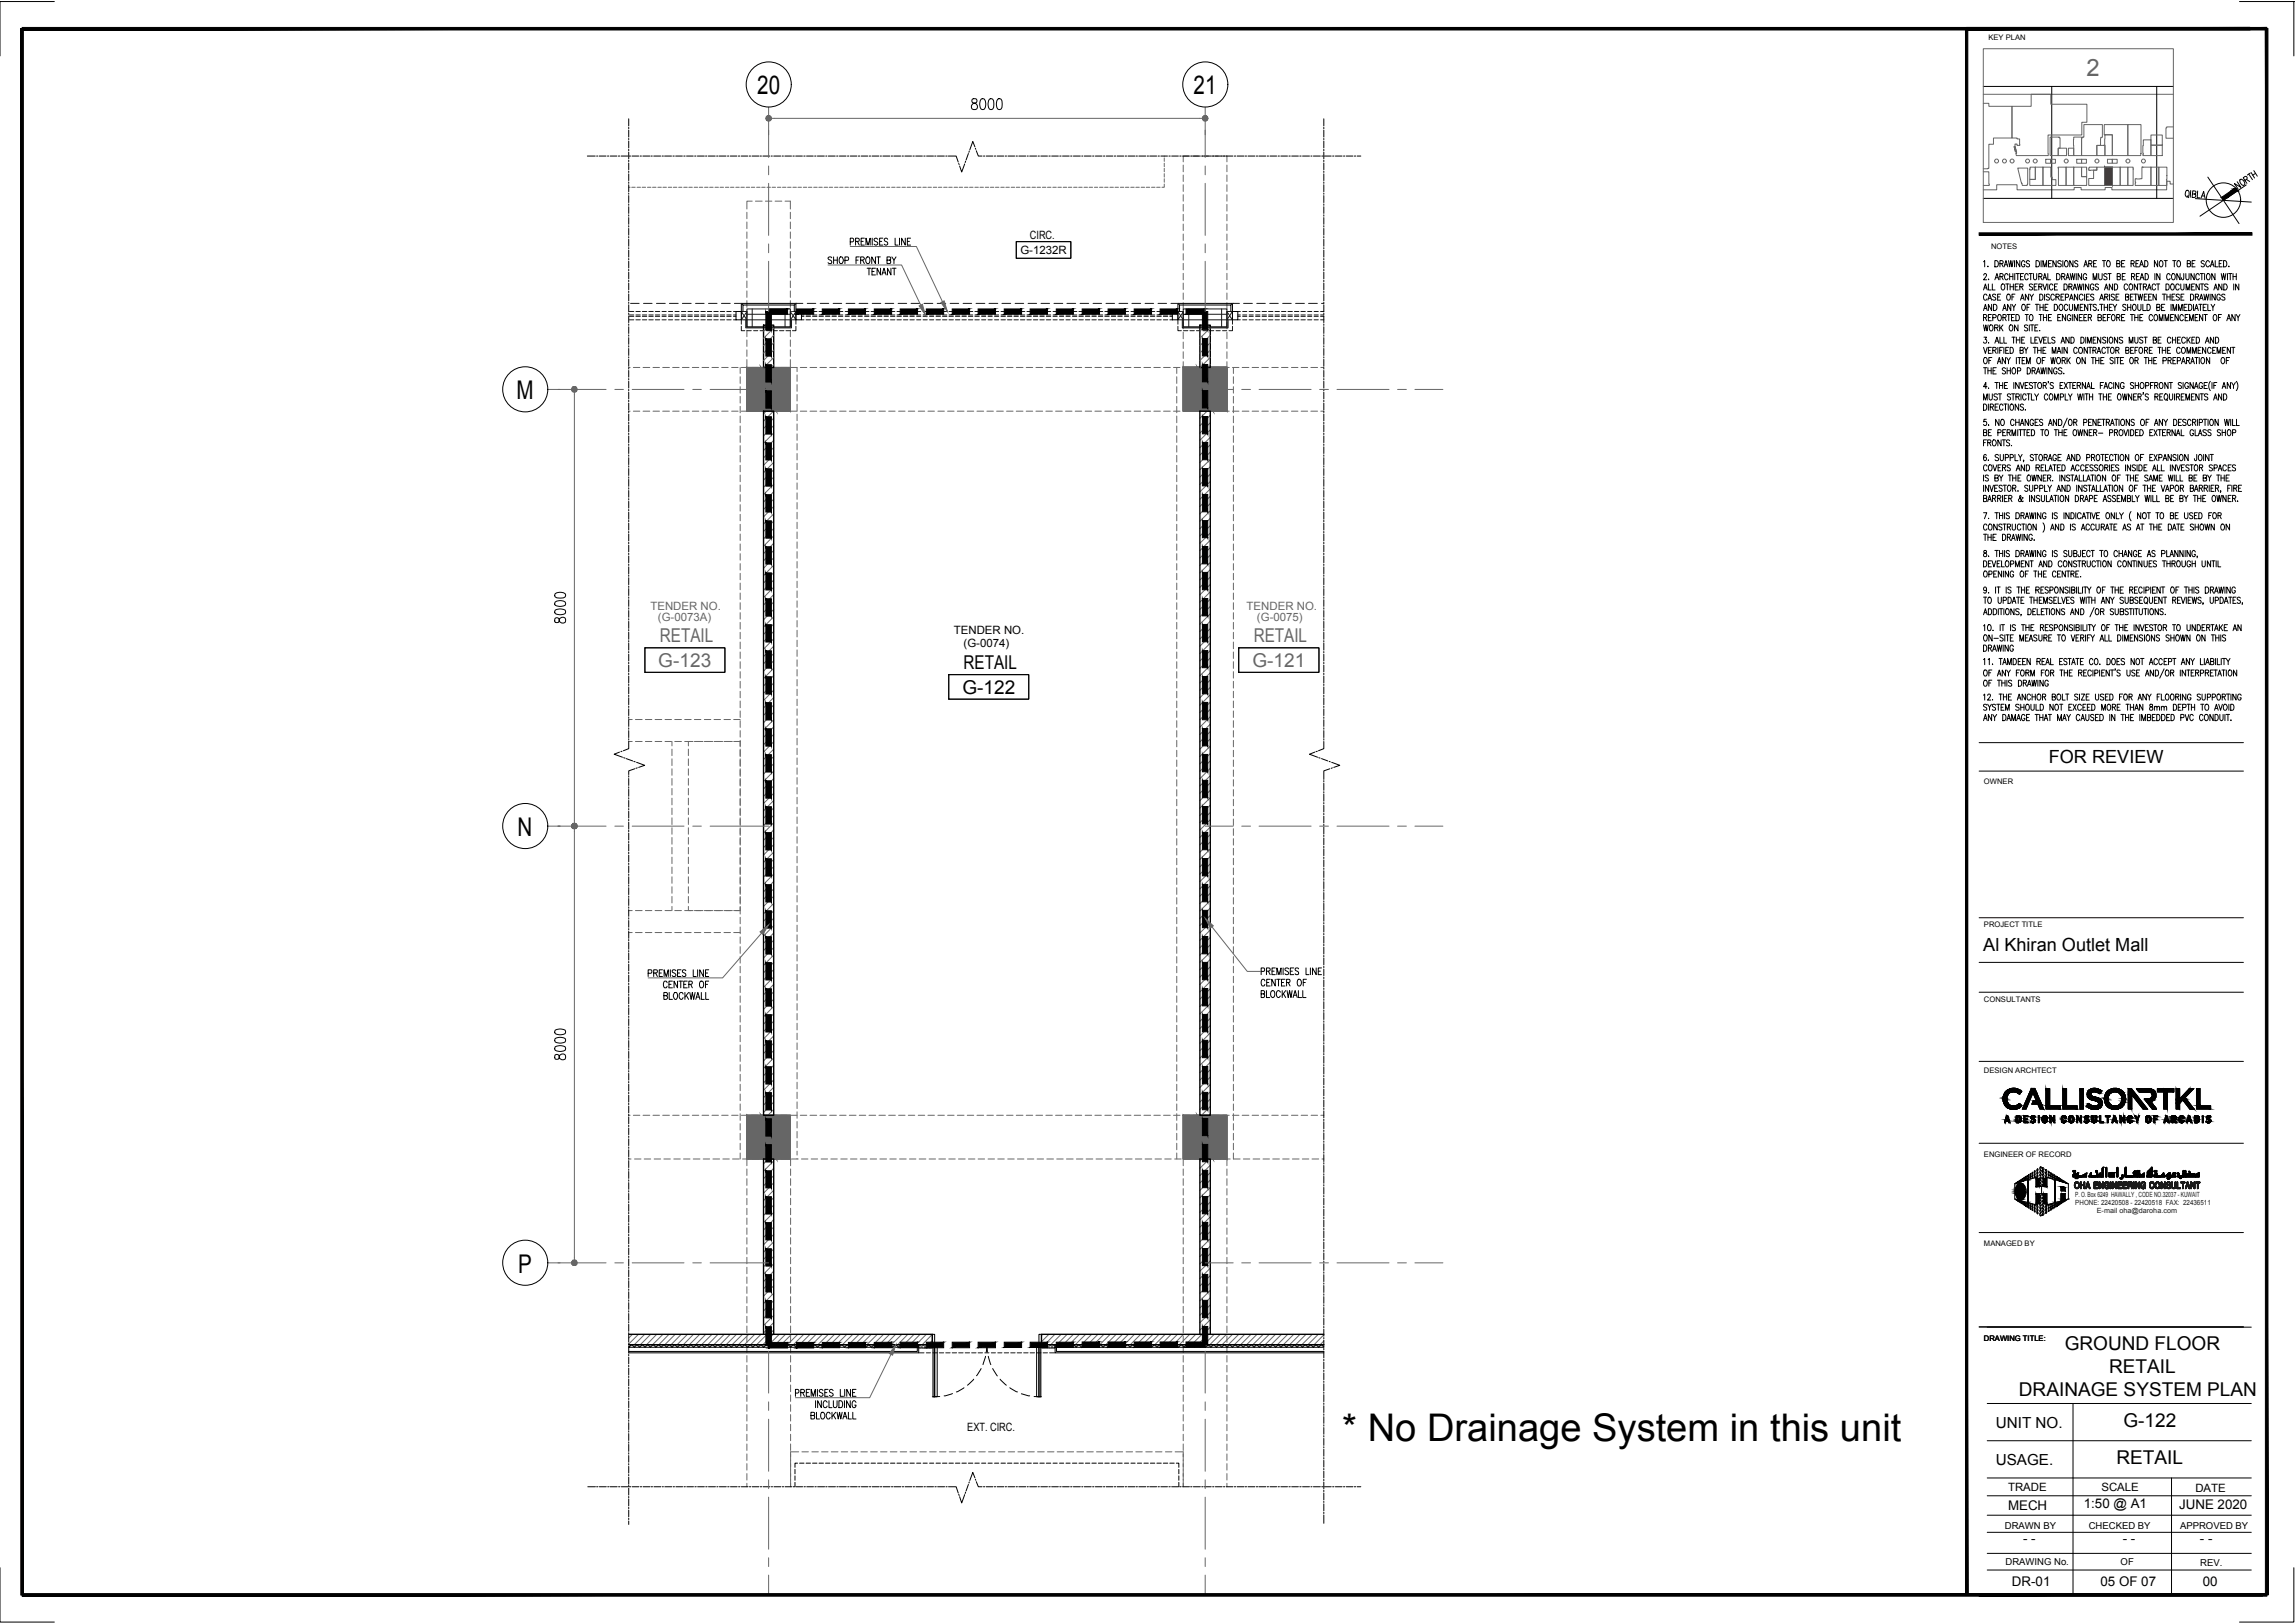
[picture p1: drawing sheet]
<svg xmlns="http://www.w3.org/2000/svg" width="420mm" height="297mm" viewBox="0 0 420 297" stroke-linecap="round" stroke-linejoin="round" font-family="sans-serif">
<defs><g id="words">
<text font-size="7" x="245.7" y="263.8">* No Drainage System in this unit</text>
<g font-size="4.7">
<text x="138.6" y="17.3">20</text>
<text x="218.5" y="17.3">21</text>
<text x="94.5" y="73.1">M</text>
<text x="94.7" y="153">N</text>
<text x="94.9" y="232.9">P</text>
</g>
<text font-size="4.4" fill="#666" x="382" y="13.9">2</text>
<g font-size="3.5" fill="#666">
<text x="120.8" y="117.5">RETAIL</text>
<text x="229.5" y="117.5">RETAIL</text>
<text x="120.5" y="122.1">G-123</text>
<text x="229.3" y="122.1">G-121</text>
</g>
<g font-size="3.5">
<text x="176.4" y="122.4">RETAIL</text>
<text x="176.2" y="127">G-122</text>
<text x="378" y="247">GROUND FLOOR</text>
<text x="386.1" y="251.3">RETAIL</text>
<text x="369.6" y="255.5">DRAINAGE SYSTEM PLAN</text>
<text x="388.7" y="261.1">G-122</text>
<text x="387.5" y="267.9">RETAIL</text>
</g>
<g font-size="3.3">
<text x="375.1" y="139.6">FOR REVIEW</text>
<text x="363.1" y="174.1">Al Khiran Outlet Mall</text>
</g>
<g font-size="2.8">
<text x="365.4" y="261.3">UNIT NO.</text>
<text x="365.4" y="268.1">USAGE.</text>
</g>
<g font-size="2.4">
<text x="381.5" y="276">1:50 @ A1</text>
<text x="367.6" y="276.4">MECH</text>
<text x="398.9" y="276.2">JUNE 2020</text>
<text x="370.4" y="282.4">- -</text>
<text x="388.6" y="282.3">- -</text>
<text x="402.8" y="282.3">- -</text>
<text x="368.3" y="290.2">DR-01</text>
<text x="384.6" y="290.2">05 OF 07</text>
<text x="403.3" y="290.2">00</text>
</g>
<g font-size="2.1">
<text x="186.8" y="46.5">G-1232R</text>
<text x="188.6" y="43.8">CIRC.</text>
<text x="174.6" y="116.1">TENDER NO.</text>
<text x="176.4" y="118.4">(G-0074)</text>
<text x="177.1" y="262">EXT. CIRC.</text>
<text x="367.6" y="273">TRADE</text>
<text x="384.7" y="273">SCALE</text>
<text x="401.9" y="273">DATE</text>
</g>
<g font-size="2.1" fill="#666">
<text x="119.1" y="111.6">TENDER NO.</text>
<text x="120.4" y="113.7">(G-0073A)</text>
<text x="228.2" y="111.6">TENDER NO.</text>
<text x="230.1" y="113.7">(G-0075)</text>
</g>
<g font-size="1.7">
<text x="367" y="279.8">DRAWN BY</text>
<text x="382.4" y="279.8">CHECKED BY</text>
<text x="399.1" y="279.8">APPROVED BY</text>
<text x="367.2" y="286.5">DRAWING No.</text>
<text x="388.2" y="286.5">OF</text>
<text x="402.8" y="286.7">REV.</text>
</g>
<g font-size="1.4">
<text x="364" y="7.4">KEY PLAN</text>
<text x="364.5" y="45.6">NOTES</text>
<text x="363.2" y="143.5">OWNER</text>
<text x="363.2" y="169.7">PROJECT TITLE</text>
<text x="363.2" y="183.3">CONSULTANTS</text>
<text x="363.2" y="196.4">DESIGN ARCHTECT</text>
<text x="363.2" y="211.7">ENGINEER OF RECORD</text>
<text x="363.2" y="228.1">MANAGED BY</text>
<text x="363.2" y="245.3">DRAWING TITLE:</text>
</g>
<g font-size="1.3" fill="#1a1a1a">
<text x="379.9" y="219.1">P. O. Box 6249 HAWALLY , CODE NO.32037 - KUWAIT</text>
<text x="379.9" y="220.6">PHONE: 22420508 - 22420518 FAX: 22436511</text>
<text x="383.9" y="221.9">E-mail oha@daroha.com</text>
</g>
</g></defs>
<!-- layer: General Layout mezz$0$S-280-M_COLUMN -->
<path d="M136.7 67.3h8v8h-8zM216.6 67.3h8v8h-8zM216.6 67.2h8v8h-8zM136.7 204.1h8v8h-8zM216.6 204.1h8v8h-8z" fill="none" stroke="#666" stroke-width=".18"/>
<!-- layer: General Layout mezz$0$S-280-M_STRUCT_FRAME -->
<g fill="none" stroke="#666" stroke-width=".18">
<path d="M136.7 38.8v1.2M137.7 36.8h-1v1.5M138.3 36.8h1.2M140.1 36.8h1.2M141.9 36.8h1.2M143.7 36.8h1v1.5M144.7 38.8v1.2M216.6 30.2v1.2M216.6 32v1.2M216.6 33.8v1.2M216.6 35.6v1.2M216.6 37.4v1.2"/>
<path d="M216.6 39.2v1.2M217.6 28.6h-1v1M218.2 28.6h1.2M220 28.6h1.2M221.8 28.6h1.2M223.6 28.6h1v1M224.6 30.2v1.2M224.6 32v1.2M224.6 33.8v1.2M224.6 35.6v1.2M224.6 37.4v1.2M224.6 39.2v1.2"/>
<path d="M136.7 40.6v1.3M136.7 42.4v1.2M136.7 44.2v1.3M136.7 46v1.2M136.7 47.8v1.3M136.7 49.6v1.2M136.7 51.4v1.2M136.7 53.2v1.2M136.7 55v1.2M136.7 56.8v1.2M136.7 58.6v1.2M144.7 40.6v1.3"/>
<path d="M144.7 42.4v1.2M144.7 44.2v1.3M144.7 46v1.2M144.7 47.8v1.3M144.7 49.6v1.2M144.7 51.4v1.2M144.7 53.2v1.2M144.7 55v1.2M144.7 56.8v1.2M144.7 58.6v1.2M216.6 41v1.2M216.6 42.8v1.2"/>
<path d="M216.6 44.6v1.2M216.6 46.4v1.2M216.6 48.2v1.2M216.6 50v1.2M216.6 51.8v1.2M216.6 53.6v1.2M216.6 55.4v1.2M216.6 57.2v1.2M216.6 59v1.2M224.6 41v1.2M224.6 42.8v1.2M224.6 44.6v1.2"/>
<path d="M224.6 46.4v1.2M224.6 48.2v1.2M224.6 50v1.2M224.6 51.8v1.2M224.6 53.6v1.2M224.6 55.4v1.2M224.6 57.2v1.2M224.6 59v1.2M115.1 67.3h.3M115.1 75.3h.3M116 67.3h1.1M116 75.3h1.1"/>
<path d="M117.7 67.3h1.3M117.7 75.3h1.3M119.5 67.3h1.2M119.5 75.3h1.2M121.3 67.3h1.3M121.3 75.3h1.3M123.1 67.3h1.2M123.1 75.3h1.2M124.9 67.3h1.3M124.9 75.3h1.3M126.7 67.3h1.2M126.7 75.3h1.2"/>
<path d="M128.5 67.3h1.3M128.5 75.3h1.3M130.3 67.3h1.2M130.3 75.3h1.2M132.1 67.3h1.2M132.1 75.3h1.2M133.9 67.3h1.2M133.9 75.3h1.2M135.5 67.3v1.1M135.5 68.9v1.3M135.5 70.8v1.2M135.5 72.5v1.3"/>
<path d="M135.5 74.4v1.2M135.5 76.1v1.3M135.5 78v1.1M135.5 79.7v1.3M135.7 67.3h1.2M135.7 75.3h1.2M136.7 60.4v1.2M136.7 62.2v1.2M136.7 64v1.2M136.7 65.8v1.5M137.5 67.3h1.2M137.5 75.3h1.2"/>
<path d="M139.3 67.3h1.2M139.3 75.3h1.2M141.1 67.3h1.2M141.1 75.3h1.2M142.9 67.3h1.2M142.9 75.3h1.2M144.7 65.8v1.5h1.2v.7M144.7 75.3h1.2M144.7 60.4v1.2M144.7 62.2v1.2M144.7 64v1.2M145.9 68.6v1.2"/>
<path d="M145.9 70.4v1.2M145.9 72.2v1.2M145.9 74v1.2M145.9 75.8v1.2M145.9 77.6v1.2M145.9 79.4v1.2M146.5 67.3h1.2M146.5 75.3h1.2M148.3 67.3h1.2M148.3 75.3h1.2M150.1 67.3h1.2M150.1 75.3h1.2"/>
<path d="M151.9 67.3h1.2M151.9 75.3h1.2M153.7 67.3h1.2M153.7 75.3h1.2M155.5 67.3h1.2M155.5 75.3h1.2M157.3 67.3h1.2M157.3 75.3h1.2M159.1 67.3h1.2M159.1 75.3h1.2M160.9 67.3h1.2M160.9 75.3h1.2"/>
<path d="M162.7 67.3h1.2M162.7 75.3h1.2M164.5 67.3h1.2M164.5 75.3h1.2M166.3 67.3h1.2M166.3 75.3h1.2M168.1 67.3h1.2M168.1 75.3h1.2M169.9 67.3h1.2M169.9 75.3h1.2M171.7 67.3h1.2M171.7 75.3h1.2"/>
<path d="M173.5 67.3h1.2M173.5 75.3h1.2M175.3 67.3h1.2M175.3 75.3h1.2M177.1 67.3h1.2M177.1 75.3h1.2M178.9 67.3h1.2M178.9 75.3h1.2M180.7 67.3h1.2M180.7 75.3h1.2M182.5 67.3h1.2M182.5 75.3h1.2"/>
<path d="M184.3 67.3h1.2M184.3 75.3h1.2M186.1 67.3h1.2M186.1 75.3h1.2M187.9 67.3h1.2M187.9 75.3h1.2M189.7 67.3h1.2M189.7 75.3h1.2M191.5 67.3h1.2M191.5 75.3h1.2M193.3 67.3h1.2M193.3 75.3h1.2"/>
<path d="M195.1 67.3h1.2M195.1 75.3h1.2M196.8 67.3h1.2M196.8 75.3h1.2M198.7 67.3h1.2M198.7 75.3h1.2M200.4 67.3h1.2M200.4 75.3h1.2M202.3 67.3h1.2M202.3 75.3h1.2M204 67.3h1.2M204 75.3h1.2"/>
<path d="M205.9 67.3h1.2M205.9 75.3h1.2M207.6 67.3h1.2M207.6 75.3h1.2M209.4 67.3h1.3M209.4 75.3h1.3M211.2 67.3h1.2M211.2 75.3h1.2M213 67.3h1.2M213 75.3h1.2M214.8 67.3h1.2M214.8 75.3h1.2"/>
<path d="M215.4 67.3v1.1M215.4 68.9v1.3M215.4 70.8v1.2M215.4 72.5v1.3M215.4 74.4v1.2M215.4 76.1v1.3M215.4 78v1.1M215.4 79.7v1.3M216.6 66.2v1.1h1.2M216.6 75.3h1.2M216.6 60.8v1.2M216.6 62.6v1.2"/>
<path d="M216.6 64.4v1.2M218.4 67.3h1.2M218.4 75.3h1.2M220.2 67.3h1.2M220.2 75.3h1.2M222 67.3h1.2M222 75.3h1.2M223.8 67.3h1.2M223.8 75.3h1.2M224.6 60.8v1.2M224.6 62.6v1.2M224.6 64.4v1.2"/>
<path d="M224.6 66.2v1.1M225.6 67.3h1.2M225.6 75.3h1.2M225.8 67.3v1.1M225.8 68.9v1.3M225.8 70.8v1.2M225.8 72.5v1.3M225.8 74.4v1.2M225.8 76.1v1.3M225.8 78v1.1M225.8 79.7v1.3M227.4 67.3h1.2"/>
<path d="M227.4 75.3h1.2M229.2 67.3h1.2M229.2 75.3h1.2M231 67.3h1.2M231 75.3h1.2M232.8 67.3h1.2M232.8 75.3h1.2M234.6 67.3h1.2M234.6 75.3h1.2M236.4 67.3h1.2M236.4 75.3h1.2M238.2 67.3h1.2"/>
<path d="M238.2 75.3h1.2M240 67.3h1.2M240 75.3h1.2M241.8 67.3h.6M241.8 75.3h.6M135.5 81.6v1.1M135.5 83.3v1.3M135.5 85.2v1.1M135.5 86.9v1.3M135.5 88.8v1.1M135.5 90.5v1.3M135.5 92.4v1.1"/>
<path d="M135.5 94.1v1.2M135.5 96v1.1M135.5 97.7v1.2M135.5 99.6v1.1M145.9 81.2v1.2M145.9 83v1.2M145.9 84.8v1.2M145.9 86.6v1.2M145.9 88.4v1.2M145.9 90.2v1.2M145.9 92v1.2M145.9 93.8v1.2"/>
<path d="M145.9 95.6v1.2M145.9 97.4v1.2M145.9 99.2v1.2M215.4 81.6v1.1M215.4 83.3v1.3M215.4 85.2v1.1M215.4 86.9v1.3M215.4 88.8v1.1M215.4 90.5v1.3M215.4 92.4v1.1M215.4 94.1v1.2M215.4 96v1.1"/>
<path d="M215.4 97.7v1.2M215.4 99.6v1.1M225.8 81.6v1.1M225.8 83.3v1.3M225.8 85.2v1.1M225.8 86.9v1.3M225.8 88.8v1.1M225.8 90.5v1.3M225.8 92.4v1.1M225.8 94.1v1.2M225.8 96v1.1M225.8 97.7v1.2"/>
<path d="M225.8 99.6v1.1M135.5 101.3v1.2M135.5 103.2v1.1M135.5 104.9v1.2M135.5 106.7v1.2M135.5 108.5v1.2M135.5 110.3v1.2M135.5 112.1v1.2M135.5 113.9v1.2M135.5 115.7v1.2M135.5 117.5v1.2M135.5 119.3v1.2"/>
<path d="M145.9 101v1.2M145.9 102.8v1.2M145.9 104.5v1.3M145.9 106.4v1.2M145.9 108.1v1.3M145.9 110v1.2M145.9 111.7v1.3M145.9 113.6v1.2M145.9 115.3v1.3M145.9 117.2v1.1M145.9 118.9v1.2M215.4 101.3v1.2"/>
<path d="M215.4 103.2v1.1M215.4 104.9v1.2M215.4 106.7v1.2M215.4 108.5v1.2M215.4 110.3v1.2M215.4 112.1v1.2M215.4 113.9v1.2M215.4 115.7v1.2M215.4 117.5v1.2M215.4 119.3v1.2M225.8 101.3v1.2M225.8 103.2v1.1"/>
<path d="M225.8 104.9v1.2M225.8 106.7v1.2M225.8 108.5v1.2M225.8 110.3v1.2M225.8 112.1v1.2M225.8 113.9v1.2M225.8 115.7v1.2M225.8 117.5v1.2M225.8 119.3v1.2M115.1 135.7h.6M115.1 131.7h.6M116.3 135.7h1.3"/>
<path d="M116.3 131.7h1.3M118.2 135.7h1.1M118.2 131.7h1.1M119.9 135.7h1.3M119.9 131.7h1.3M121.8 135.7h1.1M121.8 131.7h1.1M123 135.7v.8M123 137.1v1.2M123 138.9v1.2M123.5 135.7h1.3M123.5 131.7h1.3"/>
<path d="M125.3 135.7h1.2M125.3 131.7h1.2M126 137.1v1.2M126 138.9v1.2M126.9 135.7h-.9v.8M127.1 135.7h1.6M127.1 131.7h1.2M128.9 135.7h1.6M128.9 131.7h1.2M130.7 135.7h1.6M130.7 131.7h1.2M132.5 135.7h1.6"/>
<path d="M132.5 131.7h1.2M134.3 135.7h1.2M134.3 131.7h1.2M135.5 121.1v1.2M135.5 122.9v1.2M135.5 124.7v1.2M135.5 126.5v1.2M135.5 128.3v1.2M135.5 130.1v1.2M135.5 131.9v1.2M135.5 133.7v1.2M135.5 135.5v1.2"/>
<path d="M135.5 137.1v1.4M135.5 138.9v1.4M145.9 120.8v1.1M145.9 122.5v1.2M145.9 124.4v1.1M145.9 126.1v1.2M145.9 128v1.1M145.9 129.7v1.2M145.9 131.6v1.1M145.9 133.3v1.2M145.9 135.1v1.2M145.9 136.9v1.2"/>
<path d="M145.9 138.7v1.2M215.4 121.1v1.2M215.4 122.9v1.2M215.4 124.7v1.2M215.4 126.5v1.2M215.4 128.3v1.2M215.4 130.1v1.2M215.4 131.9v1.2M215.4 133.7v1.2M215.4 135.5v1.2M215.4 137.3v1.2M215.4 139.1v1.2"/>
<path d="M225.8 121.1v1.2M225.8 122.9v1.2M225.8 124.7v1.2M225.8 126.5v1.2M225.8 128.3v1.2M225.8 130.1v1.2M225.8 131.9v1.2M225.8 133.7v1.2M225.8 135.5v1.2M225.8 137.3v1.2M225.8 139.1v1.2M123 140.7v1.2"/>
<path d="M123 142.5v1.2M123 144.3v1.2M123 146.1v1.2M123 147.9v1.2M123 149.7v1.2M123 151.5v1.2M123 153.3v1.2M123 155.1v1.2M123 156.9v1.2M123 158.7v1.2M126 140.7v1.2M126 142.5v1.2"/>
<path d="M126 144.3v1.2M126 146.1v1.2M126 147.9v1.2M126 149.7v1.2M126 151.5v1.2M126 153.3v1.2M126 155.1v1.2M126 156.9v1.2M126 158.7v1.2M135.5 140.7v1.4M135.5 142.5v1.4M135.5 144.3v1.4"/>
<path d="M135.5 146.1v1.4M135.5 147.9v1.4M135.5 149.7v1.4M135.5 151.5v1.4M135.5 153.3v1.4M135.5 155.1v1.4M135.5 156.9v1.4M135.5 158.7v1.4M145.9 140.5v1.2M145.9 142.3v1.2M145.9 144.1v1.2M145.9 145.9v1.2"/>
<path d="M145.9 147.7v1.2M145.9 149.5v1.2M145.9 151.3v1.2M145.9 153.1v1.2M145.9 154.9v1.2M145.9 156.7v1.2M145.9 158.5v1.2M215.4 140.9v1.2M215.4 142.7v1.2M215.4 144.5v1.2M215.4 146.3v1.2M215.4 148.1v1.2"/>
<path d="M215.4 149.9v1.2M215.4 151.7v1.2M215.4 153.5v1.2M215.4 155.3v1.2M215.4 157.1v1.2M215.4 158.9v1.2M225.8 140.9v1.2M225.8 142.7v1.2M225.8 144.5v1.2M225.8 146.3v1.2M225.8 148.1v1.2M225.8 149.9v1.2"/>
<path d="M225.8 151.7v1.2M225.8 153.5v1.2M225.8 155.3v1.2M225.8 157.1v1.2M225.8 158.9v1.2M115.1 166.7h.6M115.1 170.7h.6M116.3 166.7h1.3M116.3 170.7h1.3M118.2 166.7h1.1M118.2 170.7h1.1M119.9 166.7h1.3"/>
<path d="M119.9 170.7h1.3M121.8 166.7h1.1M121.8 170.7h1.1M123 160.5v1.2M123 162.3v1.2M123 164.1v1.2M123 165.9v.8M123.5 166.7h1.3M123.5 170.7h1.3M125.3 166.7h1.2M125.3 170.7h1.2M126 165.9v.8h.9"/>
<path d="M126 160.5v1.2M126 162.3v1.2M126 164.1v1.2M127.1 166.7h1.6M127.1 170.7h1.2M128.9 166.7h1.6M128.9 170.7h1.2M130.7 166.7h1.6M130.7 170.7h1.2M132.5 166.7h1.6M132.5 170.7h1.2M134.3 166.7h1.2"/>
<path d="M134.3 170.7h1.2M135.5 165.9v.8h-.8M135.5 160.5v1.4M135.5 162.3v1.4M135.5 164.1v1.4M135.5 166.1v1.2M135.5 167.9v1.2M135.5 169.7v1.2M135.5 171.5v1.2M135.5 173.3v1.2M135.5 175.1v1.2M135.5 176.9v1.1"/>
<path d="M135.5 178.7v1.2M145.9 160.3v1.2M145.9 162.1v1.2M145.9 163.9v1.2M145.9 165.7v1.2M145.9 167.5v1.2M145.9 169.3v1.2M145.9 171.1v1.2M145.9 172.9v1.2M145.9 174.7v1.2M145.9 176.5v1.2M145.9 178.3v1.2"/>
<path d="M215.4 160.7v1.2M215.4 162.5v1.2M215.4 164.3v1.2M215.4 166.1v1.2M215.4 167.9v1.2M215.4 169.7v1.2M215.4 171.5v1.2M215.4 173.3v1.2M215.4 175.1v1.2M215.4 176.9v1.1M215.4 178.7v1.2M225.8 160.7v1.2"/>
<path d="M225.8 162.5v1.2M225.8 164.3v1.2M225.8 166.1v1.2M225.8 167.9v1.2M225.8 169.7v1.2M225.8 171.5v1.2M225.8 173.3v1.2M225.8 175.1v1.2M225.8 176.9v1.1M225.8 178.7v1.2M135.5 180.5v1.1M135.5 182.3v1.2"/>
<path d="M135.5 184.1v1.1M135.5 185.9v1.2M135.5 187.6v1.2M135.5 189.5v1.2M135.5 191.2v1.2M135.5 193v1.3M135.5 194.8v1.2M135.5 196.6v1.3M135.5 198.4v1.2M145.9 180.1v1.2M145.9 181.9v1.2M145.9 183.7v1.2"/>
<path d="M145.9 185.5v1.2M145.9 187.3v1.2M145.9 189.1v1.2M145.9 190.9v1.2M145.9 192.7v1.2M145.9 194.5v1.2M145.9 196.3v1.2M145.9 198.1v1.2M145.9 199.9v1.2M215.4 180.5v1.1M215.4 182.3v1.2M215.4 184.1v1.1"/>
<path d="M215.4 185.9v1.2M215.4 187.6v1.2M215.4 189.5v1.2M215.4 191.2v1.2M215.4 193v1.3M215.4 194.8v1.2M215.4 196.6v1.3M215.4 198.4v1.2M225.8 180.5v1.1M225.8 182.3v1.2M225.8 184.1v1.1M225.8 185.9v1.2"/>
<path d="M225.8 187.6v1.2M225.8 189.5v1.2M225.8 191.2v1.2M225.8 193v1.3M225.8 194.8v1.2M225.8 196.6v1.3M225.8 198.4v1.2M115.1 212.1h.4M115.1 204.1h.3M116 204.1h1.1M116.2 212.1h1.1M117.7 204.1h1.3"/>
<path d="M117.9 212.1h1.2M119.5 204.1h1.2M119.8 212.1h1.1M121.3 204.1h1.3M121.5 212.1h1.2M123.1 204.1h1.2M123.4 212.1h1.1M124.9 204.1h1.3M125.1 212.1h1.2M126.7 204.1h1.2M126.9 212.1h1.2M128.5 204.1h1.3"/>
<path d="M128.7 212.1h1.2M130.3 204.1h1.2M130.5 212.1h1.2M132.1 204.1h1.2M132.3 212.1h1.2M133.9 204.1h1.2M134.1 212.1h1.2M135.5 200.2v1.3M135.5 202v1.2M135.5 203.8v1.2M135.5 205.6v1.2M135.5 207.4v1.2"/>
<path d="M135.5 209.2v1.2M135.5 211v1.1M135.7 204.1h1.2M135.9 212.1h1.2M136.7 212.1v1.2M136.7 213.9v1.2M136.7 215.7v1.2M136.7 217.5v1.2M136.7 219.3v1.2M137.5 204.1h1.2M137.7 212.1h1.2M139.3 204.1h1.2"/>
<path d="M139.5 212.1h1.2M141.1 204.1h1.2M141.3 212.1h1.2M142.9 204.1h1.2M143.1 212.1h1.2M144.7 204.1h1.2M144.7 212.1v1.2M144.7 213.9v1.2M144.7 215.7v1.2M144.7 217.5v1.2M144.7 219.3v1.2M144.9 212.1h1.2"/>
<path d="M145.9 201.7v1.2M145.9 203.5v1.2M145.9 205.3v1.1M145.9 207.1v1.2M145.9 208.9v1.1M145.9 210.7v.7M145.9 212v.1M146.5 204.1h1.2M146.7 212.1h1.2M148.3 204.1h1.2M148.5 212.1h1.2M150.1 204.1h1.2"/>
<path d="M150.3 212.1h1.2M151.9 204.1h1.2M152.1 212.1h1.2M153.7 204.1h1.2M153.9 212.1h1.2M155.5 204.1h1.2M155.7 212.1h1.2M157.3 204.1h1.2M157.5 212.1h1.2M159.1 204.1h1.2M159.3 212.1h1.2M160.9 204.1h1.2"/>
<path d="M161.1 212.1h1.2M162.7 204.1h1.2M162.9 212.1h1.2M164.5 204.1h1.2M164.7 212.1h1.2M166.3 204.1h1.2M166.5 212.1h1.2M168.1 204.1h1.2M168.3 212.1h1.2M169.9 204.1h1.2M170.1 212.1h1.2M171.7 204.1h1.2"/>
<path d="M171.9 212.1h1.2M173.5 204.1h1.2M173.7 212.1h1.2M175.3 204.1h1.2M175.5 212.1h1.2M177.1 204.1h1.2M177.3 212.1h1.2M178.9 204.1h1.2M179.1 212.1h1.2M180.7 204.1h1.2M180.9 212.1h1.2M182.5 204.1h1.2"/>
<path d="M182.7 212.1h1.2M184.3 204.1h1.2M184.5 212.1h1.2M186.1 204.1h1.2M186.3 212.1h1.2M187.9 204.1h1.2M188.1 212.1h1.2M189.7 204.1h1.2M189.9 212.1h1.2M191.5 204.1h1.2M191.6 212.1h1.3M193.3 204.1h1.2"/>
<path d="M193.5 212.1h1.1M195.1 204.1h1.2M195.2 212.1h1.3M196.8 204.1h1.2M197.1 212.1h1.1M198.7 204.1h1.2M198.8 212.1h1.3M200.4 204.1h1.2M200.7 212.1h1.1M202.3 204.1h1.2M202.4 212.1h1.3M204 204.1h1.2"/>
<path d="M204.3 212.1h1.1M205.9 204.1h1.2M206 212.1h1.3M207.6 204.1h1.2M207.9 212.1h1.1M209.4 204.1h1.3M209.6 212.1h1.3M211.2 204.1h1.2M211.5 212.1h1.1M213 204.1h1.2M213.2 212.1h1.2M214.8 204.1h1.2"/>
<path d="M215.1 212.1h1.1M215.4 200.2v1.3M215.4 202v1.2M215.4 203.8v1.2M215.4 205.6v1.2M215.4 207.4v1.2M215.4 209.2v1.2M215.4 211v1.1M216.6 204.1h1.2M216.6 212.1v1.2M216.6 213.9v1.2M216.6 215.7v1.2"/>
<path d="M216.6 217.5v1.2M216.6 219.3v1.2M216.8 212.1h1.2M218.4 204.1h1.2M218.7 212.1h1.1M220.2 204.1h1.2M220.4 212.1h1.2M222 204.1h1.2M222.2 212.1h1.2M223.8 204.1h1.2M224 212.1h1.2M224.6 212.1v1.2"/>
<path d="M224.6 213.9v1.2M224.6 215.7v1.2M224.6 217.5v1.2M224.6 219.3v1.2M225.6 204.1h1.2M225.8 211v1.1h1.2M225.8 200.2v1.3M225.8 202v1.2M225.8 203.8v1.2M225.8 205.6v1.2M225.8 207.4v1.2M225.8 209.2v1.2"/>
<path d="M227.4 204.1h1.2M227.6 212.1h1.2M229.2 204.1h1.2M229.4 212.1h1.2M231 204.1h1.2M231.2 212.1h1.2M232.8 204.1h1.2M233 212.1h1.2M234.6 204.1h1.2M234.8 212.1h1.2M236.4 204.1h1.2M236.6 212.1h1.2"/>
<path d="M238.2 204.1h1.2M238.4 212.1h1.2M240 204.1h1.2M240.2 212.1h1.2M241.8 204.1h.6M242 212.1h.4M136.7 221.1v1.2M136.7 222.9v1.2M136.7 224.7v1.2M136.7 226.5v1.2M136.7 228.3v1.2M136.7 230.1v1.2"/>
<path d="M136.7 231.9v1.2M136.7 233.7v1.2M136.7 235.5v1.2M136.7 237.3v1.2M136.7 239.1v1.2M144.7 221.1v1.2M144.7 222.9v1.2M144.7 224.7v1.2M144.7 226.5v1.2M144.7 228.3v1.2M144.7 230.1v1.2M144.7 231.9v1.2"/>
<path d="M144.7 233.7v1.2M144.7 235.5v1.2M144.7 237.3v1.2M144.7 239.1v1.2M216.6 221.1v1.2M216.6 222.9v1.2M216.6 224.7v1.2M216.6 226.5v1.2M216.6 228.3v1.2M216.6 230.1v1.2M216.6 231.9v1.2M216.6 233.7v1.2"/>
<path d="M216.6 235.5v1.2M216.6 237.3v1.2M216.6 239.1v1.2M224.6 221.1v1.2M224.6 222.9v1.2M224.6 224.7v1.2M224.6 226.5v1.2M224.6 228.3v1.2M224.6 230.1v1.2M224.6 231.9v1.2M224.6 233.7v1.2M224.6 235.5v1.2"/>
<path d="M224.6 237.3v1.2M224.6 239.1v1.2M136.7 240.9v1.2M136.7 242.7v1.2M136.7 244.5v1.2M136.7 246.3v1.2M136.7 248.1v1.2M136.7 249.9v1.2M136.7 251.7v1.2M136.7 253.5v1.2M136.7 255.3v1.2M136.7 257.1v1.2"/>
<path d="M136.7 258.9v1.2M144.7 240.9v1.2M144.7 242.7v1.2M144.7 244.5v1.2M144.7 246.3v1.2M144.7 248.1v1.2M144.7 249.9v1.2M144.7 251.7v1.2M144.7 253.5v1.2M144.7 255.3v1.2M144.7 257.1v1.2M144.7 258.9v1.2"/>
<path d="M216.6 240.9v1.2M216.6 242.7v1.2M216.6 244.5v1.2M216.6 246.3v1.2M216.6 248.1v1.2M216.6 249.9v1.2M216.6 251.7v1.2M216.6 253.5v1.2M216.6 255.3v1.2M216.6 257.1v1.2M216.6 258.9v1.2M224.6 240.9v1.2"/>
<path d="M224.6 242.7v1.2M224.6 244.5v1.2M224.6 246.3v1.2M224.6 248.1v1.2M224.6 249.9v1.2M224.6 251.7v1.2M224.6 253.5v1.2M224.6 255.3v1.2M224.6 257.1v1.2M224.6 258.9v1.2M136.7 260.7v1.2M136.7 262.5v1.2"/>
<path d="M136.7 264.3v1.2M136.7 266.1v1.2M136.7 267.9v1.2M136.7 269.7v1.2M136.7 271.5v.6M144.7 260.7v1.2M144.7 262.5v1.2M144.7 264.3v1.2M146.2 265.7h-1.5v6.4M146.8 265.7h1.2M148.6 265.7h1.2M150.4 265.7h1.2"/>
<path d="M152.2 265.7h1.2M154 265.7h1.2M155.8 265.7h1.2M157.6 265.7h1.2M159.4 265.7h1.2M161.2 265.7h1.2M163 265.7h1.2M164.8 265.7h1.2M166.6 265.7h1.2M168.4 265.7h1.2M170.2 265.7h1.2M172 265.7h1.2"/>
<path d="M173.8 265.7h1.2M175.6 265.7h1.2M177.4 265.7h1.2M179.2 265.7h1.2M181 265.7h1.2M182.8 265.7h1.2M184.6 265.7h1.2M186.4 265.7h1.2M188.2 265.7h1.2M189.9 265.7h1.3M191.8 265.7h1.2M193.5 265.7h1.3"/>
<path d="M195.4 265.7h1.2M197.1 265.7h1.3M199 265.7h1.2M200.7 265.7h1.3M202.6 265.7h1.2M204.3 265.7h1.2M206.2 265.7h1.1M207.9 265.7h1.2M209.8 265.7h1.1M211.5 265.7h1.2M213.4 265.7h1.1M215.1 265.7h1.5v6.4"/>
<path d="M216.6 260.7v1.2M216.6 262.5v1.2M216.6 264.3v1.2M224.6 260.7v1.2M224.6 262.5v1.2M224.6 264.3v1.2M224.6 266.1v1.2M224.6 267.9v1.2M224.6 269.7v1.2M224.6 271.5v.6"/>
</g>
<!-- layer: General Layout mezz$0$A-230-M_FLOOR -->
<path d="M224.6 67.2l-8 .1" fill="none" stroke="#666" stroke-width=".18"/>
<!-- layer: 01_GROUND FLOOR PLAN$0$ae-00-col-gf-x$0$A-COL -->
<path d="M136.7 67.3h8v8h-8zM216.6 67.2h8v8.1h-8zM136.7 204.1h8v8h-8zM216.6 204.1h8v8h-8z" fill="none" stroke="#666" stroke-width=".18"/>
<!-- layer: 01_GROUND FLOOR PLAN$0$ae-00-col-gf-x$0$A-COL-HATCH -->
<g fill="#666" stroke="#666" stroke-width=".18">
<path d="M139.3 67.3h5.4v8z"/>
<path d="M139.3 67.3l5.4 8h-2.6z"/>
<path d="M219.2 67.2h5.4v8.1z"/>
<path d="M219.2 67.2l5.4 8.1h-2.5z"/>
<path d="M139.3 204.1h5.4v8z"/>
<path d="M139.3 204.1l5.4 8h-2.6z"/>
<path d="M219.2 204.1h5.4v8z"/>
<path d="M219.2 204.1l5.4 8h-2.6z"/>
<path d="M136.7 67.3l5.4 8-2.8-8zM136.7 67.3l5.4 8h-5.4z"/>
<path d="M216.6 67.2l5.5 8.1-2.9-8.1zM216.6 67.2l5.5 8.1h-5.5z"/>
<path d="M136.7 204.1l5.4 8-2.8-8zM136.7 204.1l5.4 8h-5.4z"/>
<path d="M216.6 204.1l5.4 8-2.8-8zM216.6 204.1l5.4 8h-5.4z"/>
<path d="M216.6 67.2l5.5 8.1-2.9-8.1zM216.6 67.2l5.5 8.1h-5.5z"/>
<path d="M136.7 67.3l5.4 8-2.8-8zM136.7 67.3l5.4 8h-5.4z"/>
<path d="M136.7 204.1l5.4 8-2.8-8zM136.7 204.1l5.4 8h-5.4z"/>
<path d="M216.6 204.1l5.4 8-2.8-8zM216.6 204.1l5.4 8h-5.4z"/>
</g>
<!-- layer: 01_GROUND FLOOR PLAN$0$A-WA-HATCH -->
<g fill="none" stroke="#666" stroke-width=".18">
<path d="M140.8 59.5l-1 1.1M220.7 59.5l-1 1.1M140.3 75.3l-.5 .5M141.6 75.3l-1.8 1.8M141.6 76.5l-1.8 1.9M141.6 77.9l-1.8 1.9M141.6 79.2l-1.8 1.9M141.6 60l-1.8 1.9M141.6 61.4l-1.8 1.9M141.6 62.7l-1.8 1.9M141.6 64.1l-1.8 1.9M141.6 65.4l-1.8 1.9"/>
<path d="M141.6 66.7l-.4 .6M221 75.3l-1.3 1.3M221.6 76l-1.9 1.9M221.6 77.4l-1.9 1.9M221.6 78.7l-1.9 1.9M221.6 60l-1.9 1.9M221.6 61.4l-1.9 1.9M221.6 62.7l-1.9 1.9M221.6 64.1l-1.9 1.9M221.6 65.4l-1.9 1.9M221.6 66.7l-.5 .6M141.6 80.6l-1.8 1.9"/>
<path d="M141.6 81.9l-1.8 1.9M141.6 83.3l-1.8 1.9M141.6 84.6l-1.8 1.9M141.6 86l-1.8 1.9M141.6 87.3l-1.8 1.9M141.6 88.6l-1.8 1.9M141.6 90l-1.8 1.9M141.6 91.3l-1.8 1.9M141.6 92.7l-1.8 1.9M141.6 94.1l-1.8 1.8M141.6 95.4l-1.8 1.9M141.6 96.7l-1.8 1.9"/>
<path d="M141.6 98.1l-1.8 1.9M141.6 99.4l-1.8 1.9M221.6 80l-1.9 1.9M221.6 81.4l-1.9 1.9M221.6 82.7l-1.9 2M221.6 84.1l-1.9 1.9M221.6 85.4l-1.9 1.9M221.6 86.8l-1.9 1.9M221.6 88.1l-1.9 1.9M221.6 89.5l-1.9 1.9M221.6 90.8l-1.9 1.9M221.6 92.1l-1.9 2"/>
<path d="M221.6 93.5l-1.9 1.9M221.6 94.9l-1.9 1.9M221.6 96.2l-1.9 1.9M221.6 97.6l-1.9 1.8M221.6 98.9l-1.9 1.9M141.6 100.7l-1.8 1.9M141.6 102.1l-1.8 1.9M141.6 103.4l-1.8 2M141.6 104.8l-1.8 1.9M141.6 106.2l-1.8 1.8M141.6 107.5l-1.8 1.9M141.6 108.8l-1.8 1.9"/>
<path d="M141.6 110.2l-1.8 1.9M141.6 111.5l-1.8 1.9M141.6 112.9l-1.8 1.9M141.6 114.2l-1.8 1.9M141.6 115.6l-1.8 1.9M141.6 116.9l-1.8 1.9M141.6 118.3l-1.8 1.9M141.6 119.6l-1.8 1.9M221.6 100.2l-1.9 1.9M221.6 101.6l-1.9 1.9M221.6 102.9l-1.9 1.9M221.6 104.3l-1.9 1.9"/>
<path d="M221.6 105.6l-1.9 1.9M221.6 107l-1.9 1.9M221.6 108.3l-1.9 1.9M221.6 109.7l-1.9 1.8M221.6 111l-1.9 1.9M221.6 112.3l-1.9 1.9M221.6 113.7l-1.9 1.9M221.6 115l-1.9 2M221.6 116.4l-1.9 1.9M221.6 117.7l-1.9 1.9M221.6 119.1l-1.9 1.9M141.6 120.9l-1.8 1.9"/>
<path d="M141.6 122.3l-1.8 1.9M141.6 123.6l-1.8 1.9M141.6 125l-1.8 1.9M141.6 126.3l-1.8 1.9M141.6 127.7l-1.8 1.9M141.6 129l-1.8 1.9M141.6 130.4l-1.8 1.9M141.6 131.7l-1.8 1.9M141.6 133l-1.8 1.9M141.6 134.4l-1.8 1.9M141.6 135.7l-1.8 2M141.6 137.1l-1.8 1.9"/>
<path d="M141.6 138.5l-1.8 1.8M141.6 139.8l-1.8 1.9M221.6 120.4l-1.9 1.9M221.6 121.8l-1.9 1.9M221.6 123.1l-1.9 1.9M221.6 124.4l-1.9 2M221.6 125.8l-1.9 1.9M221.6 127.2l-1.9 1.9M221.6 128.5l-1.9 1.9M221.6 129.8l-1.9 1.9M221.6 131.2l-1.9 1.9M221.6 132.5l-1.9 1.9"/>
<path d="M221.6 133.9l-1.9 1.9M221.6 135.2l-1.9 1.9M221.6 136.6l-1.9 1.9M221.6 137.9l-1.9 1.9M221.6 139.3l-1.9 1.9M141.6 141.1l-1.8 1.9M141.6 142.5l-1.8 1.9M141.6 143.8l-1.8 1.9M141.6 145.2l-1.8 1.9M141.6 146.5l-1.8 1.9M141.6 147.9l-1.8 1.9M141.6 149.2l-1.8 1.9"/>
<path d="M141.6 150.6l-1.8 1.9M141.6 151.9l-1.8 1.9M141.6 153.2l-1.8 1.9M141.6 154.6l-1.8 1.9M141.6 155.9l-1.8 1.9M141.6 157.3l-1.8 1.9M141.6 158.6l-1.8 1.9M141.6 160l-1.8 1.9M221.6 140.6l-1.9 1.9M221.6 142l-1.9 1.8M221.6 143.3l-1.9 1.9M221.6 144.6l-1.9 1.9"/>
<path d="M221.6 146l-1.9 1.9M221.6 147.3l-1.9 2M221.6 148.7l-1.9 1.9M221.6 150l-1.9 1.9M221.6 151.4l-1.9 1.9M221.6 152.7l-1.9 1.9M221.6 154.1l-1.9 1.9M221.6 155.4l-1.9 1.9M221.6 156.7l-1.9 2M221.6 158.1l-1.9 1.9M221.6 159.5l-1.9 1.9M141.6 161.3l-1.8 1.9"/>
<path d="M141.6 162.7l-1.8 1.9M141.6 164l-1.8 1.9M141.6 165.3l-1.8 1.9M141.6 166.7l-1.8 1.9M141.6 168l-1.8 2M141.6 169.4l-1.8 1.9M141.6 170.8l-1.8 1.8M141.6 172.1l-1.8 1.9M141.6 173.4l-1.8 1.9M141.6 174.8l-1.8 1.9M141.6 176.1l-1.8 1.9M141.6 177.4l-1.8 2"/>
<path d="M141.6 178.8l-1.8 1.9M221.6 160.8l-1.9 1.9M221.6 162.1l-1.9 1.9M221.6 163.5l-1.9 1.9M221.6 164.8l-1.9 1.9M221.6 166.2l-1.9 1.9M221.6 167.5l-1.9 1.9M221.6 168.9l-1.9 1.9M221.6 170.2l-1.9 1.9M221.6 171.6l-1.9 1.9M221.6 172.9l-1.9 1.9M221.6 174.3l-1.9 1.8"/>
<path d="M221.6 175.6l-1.9 1.9M221.6 176.9l-1.9 1.9M221.6 178.3l-1.9 1.9M221.6 179.6l-1.9 2M141.6 180.2l-1.8 1.9M141.6 181.5l-1.8 1.9M141.6 182.9l-1.8 1.8M141.6 184.2l-1.8 1.9M141.6 185.5l-1.8 1.9M141.6 186.9l-1.8 1.9M141.6 188.2l-1.8 1.9M141.6 189.6l-1.8 1.9"/>
<path d="M141.6 190.9l-1.8 1.9M141.6 192.3l-1.8 1.9M141.6 193.6l-1.8 1.9M141.6 195l-1.8 1.9M141.6 196.3l-1.8 1.9M141.6 197.6l-1.8 1.9M141.6 199l-1.8 1.9M221.6 181l-1.9 1.9M221.6 182.3l-1.9 1.9M221.6 183.7l-1.9 1.9M221.6 185l-1.9 1.9M221.6 186.4l-1.9 1.8"/>
<path d="M221.6 187.7l-1.9 1.9M221.6 189l-1.9 2M221.6 190.4l-1.9 1.9M221.6 191.8l-1.9 1.9M221.6 193.1l-1.9 1.9M221.6 194.4l-1.9 1.9M221.6 195.8l-1.9 1.9M221.6 197.1l-1.9 1.9M221.6 198.5l-1.9 1.9M221.6 199.8l-1.9 1.9M140.6 212.1l-.8 .9M141.6 212.5l-1.8 1.9"/>
<path d="M141.6 213.8l-1.8 1.9M141.6 215.2l-1.8 1.8M141.6 216.5l-1.8 1.9M141.6 217.8l-1.8 1.9M141.6 219.2l-1.8 1.9M141.6 200.3l-1.8 2M141.6 201.7l-1.8 1.9M141.6 203l-1 1.1M220 212.1l-.3 .4M221.4 212.1l-1.7 1.7M221.6 213.3l-1.9 1.9M221.6 214.6l-1.9 1.9"/>
<path d="M221.6 216l-1.9 1.9M221.6 217.3l-1.9 1.9M221.6 218.7l-1.9 1.8M221.6 220l-1.9 1.9M221.6 201.2l-1.9 1.9M221.6 202.5l-1.6 1.6M221.6 203.9l-.3 .2M141.6 220.5l-1.8 1.9M141.6 221.9l-1.8 1.9M141.6 223.2l-1.8 1.9M141.6 224.6l-1.8 1.9M141.6 225.9l-1.8 1.9"/>
<path d="M141.6 227.3l-1.8 1.9M141.6 228.6l-1.8 1.9M141.6 229.9l-1.8 1.9M141.6 231.3l-1.8 1.9M141.6 232.6l-1.8 2M141.6 234l-1.8 1.9M141.6 235.3l-1.8 1.9M141.6 236.7l-1.8 1.9M141.6 238l-1.8 1.9M141.6 239.4l-1.8 1.9M221.6 221.3l-1.9 2M221.6 222.7l-1.9 1.9"/>
<path d="M221.6 224.1l-1.9 1.9M221.6 225.4l-1.9 1.9M221.6 226.7l-1.9 1.9M221.6 228.1l-1.9 1.9M221.6 229.4l-1.9 1.9M221.6 230.8l-1.9 1.8M221.6 232.1l-1.9 1.9M221.6 233.5l-1.9 1.9M221.6 234.8l-1.9 1.9M221.6 236.2l-1.9 1.9M221.6 237.5l-1.9 1.9M221.6 238.8l-1.9 1.9"/>
<path d="M139.8 244.2h1.8M141.6 240.7l-1.8 1.9M141.6 242l-1.8 2M141.6 243.4l-.7 .8M219.7 244.2h1.9M221.6 240.2l-1.9 1.9M221.6 241.5l-1.9 1.9M221.6 242.9l-1.3 1.3"/>
</g>
<!-- layer: 01_GROUND FLOOR PLAN$0$ae-00-gf ef-00-x$0$A-WA-HATCH -->
<g fill="none" stroke="#666" stroke-width=".18">
<path d="M115.8 244.2l-.7 .7M116.9 244.2l-1.8 1.8M118 244.2l-1.9 1.9M119.1 244.2l-1.9 1.9M120.2 244.2l-1.8 1.9M121.4 244.2l-1.9 1.9M122.5 244.2l-1.9 1.9M123.6 244.2l-1.9 1.9M124.7 244.2l-1.8 1.9M125.9 244.2l-1.9 1.9M127 244.2l-1.9 1.9M128.1 244.2l-1.9 1.9"/>
<path d="M129.2 244.2l-1.9 1.9M130.3 244.2l-1.9 1.9M131.4 244.2l-1.8 1.9M132.6 244.2l-1.9 1.9M133.7 244.2l-1.9 1.9M134.8 244.2l-1.9 1.9M135.9 244.2l-1.9 1.9M137.1 244.2l-1.9 1.9M138.2 244.2l-1.9 1.9M139.3 244.2l-1.9 1.9M140.4 244.2l-1.9 1.9M141.6 244.2l-1.9 1.9"/>
<path d="M142.7 244.2l-1.9 1.9M143.8 244.2l-1.9 1.9M144.9 244.2l-1.9 1.9M146 244.2l-1.9 1.9M147.2 244.2l-2 1.9M148.3 244.2l-1.9 1.9M149.4 244.2l-1.9 1.9M150.5 244.2l-1.9 1.9M151.6 244.2l-1.9 1.9M152.8 244.2l-1.9 1.9M153.9 244.2l-1.9 1.9M155 244.2l-1.9 1.9"/>
<path d="M156.1 244.2l-1.9 1.9M157.3 244.2l-1.9 1.9M158.4 244.2l-1.9 1.9M159.5 244.2l-1.9 1.9M160.6 244.2l-1.9 1.9M161.8 244.2l-1.9 1.9M162.9 244.2l-1.9 1.9M164 244.2l-1.9 1.9M165.1 244.2l-1.9 1.9M166.2 244.2l-1.9 1.9M167.3 244.2l-1.9 1.9M168.4 244.2l-1.8 1.9"/>
<path d="M169.6 244.2l-1.9 1.9M170.7 244.2l-1.9 1.9M170.7 245.3l-.8 .8M190.9 244.2l-.2 .2M192 244.2l-1.3 1.4M193.1 244.2l-1.9 1.9M194.3 244.2l-1.9 1.9M195.4 244.2l-1.9 1.9M196.5 244.2l-1.9 1.9M197.6 244.2l-1.9 1.9M198.8 244.2l-2 1.9M199.9 244.2l-1.9 1.9"/>
<path d="M201 244.2l-1.9 1.9M202.1 244.2l-1.9 1.9M203.2 244.2l-1.9 1.9M204.3 244.2l-1.9 1.9M205.5 244.2l-1.9 1.9M206.6 244.2l-1.9 1.9M207.7 244.2l-1.9 1.9M208.8 244.2l-1.9 1.9M209.9 244.2l-1.8 1.9M211.1 244.2l-1.9 1.9M212.2 244.2l-1.9 1.9M213.3 244.2l-1.9 1.9"/>
<path d="M214.4 244.2l-1.8 1.9M215.6 244.2l-1.9 1.9M216.7 244.2l-1.9 1.9M217.8 244.2l-1.9 1.9M218.9 244.2l-1.9 1.9M220 244.2l-1.9 1.9M221.1 244.2l-1.9 1.9M222.3 244.2l-1.9 1.9M223.4 244.2l-1.9 1.9M224.5 244.2l-1.9 1.9M225.6 244.2l-1.9 1.9M226.8 244.2l-1.9 1.9"/>
<path d="M227.9 244.2l-1.9 1.9M229 244.2l-1.9 1.9M230.1 244.2l-1.9 1.9M231.3 244.2l-1.9 1.9M232.4 244.2l-1.9 1.9M233.5 244.2l-1.9 1.9M234.6 244.2l-1.9 1.9M235.8 244.2l-2 1.9M236.9 244.2l-2 1.9M238 244.2l-1.9 1.9M239.1 244.2l-1.9 1.9M240.2 244.2l-1.9 1.9"/>
<path d="M241.3 244.2l-1.9 1.9M242.4 244.3l-1.8 1.8M242.4 245.4l-.7 .7"/>
</g>
<!-- layer: 01_GROUND FLOOR PLAN$0$ae-00-gf ef-00-x$0$SKIN-INSULATION -->
<g fill="none" stroke="#000" stroke-width=".18">
<path d="M115.1 246.1h52.8v.5h-52.8l.5-.5M115.1 246.5v.1M115.7 246.1l.5 .5M116.6 246.1l-.5 .5M116.6 246.1l.5 .5M117.1 246.6l.5-.5 .5 .5M118.6 246.1l-.5 .5M118.6 246.1l.5 .5M119.5 246.1l-.5 .5M119.6 246.1l.5 .5M120.1 246.6l.5-.5 .5 .5M121.5 246.1l-.5 .5"/>
<path d="M121.6 246.1l.4 .5M122.5 246.1l-.5 .5M122.6 246.1l.5 .5M123.5 246.1l-.5 .5M123.5 246.1l.5 .5M124.5 246.1l-.5 .5M124.5 246.1l.5 .5M125 246.6l.5-.5 .5 .5M126.4 246.1l-.4 .5M126.5 246.1l.5 .5M127 246.6l.5-.5 .5 .5M128.4 246.1l-.5 .5"/>
<path d="M128.5 246.1l.5 .5M128.9 246.6l.5-.5 .6 .5M129.9 246.6l.5-.5 .5 .5M131.4 246.1l-.5 .5M131.4 246.1l.6 .5M132.4 246.1l-.5 .5M132.4 246.1l.5 .5M132.9 246.6l.5-.5 .5 .5M134.4 246.1l-.5 .5M134.4 246.1l.5 .5M135.3 246.1l-.5 .5M135.4 246.1l.5 .5"/>
<path d="M136.3 246.1l-.5 .5M136.4 246.1l.5 .5M137.3 246.1l-.5 .5M137.4 246.1l.4 .5M138.3 246.1l-.5 .5M138.3 246.1l.6 .5M139.3 246.1l-.5 .5M139.3 246.1l.5 .5M139.8 246.6l.5-.5 .5 .5M140.8 246.6l.5-.5 .5 .5M142.2 246.1l-.4 .5M142.3 246.1l.5 .5"/>
<path d="M142.7 246.6l.6-.5 .5 .5M144.2 246.1l-.5 .5M144.3 246.1l.5 .5M144.7 246.6l.5-.5 .6 .5M145.7 246.6l.5-.5 .5 .5M147.2 246.1l-.5 .5M147.2 246.1l.5 .5M148.2 246.1l-.5 .5M148.2 246.1l.5 .5M148.7 246.6l.4-.5 .6 .5M150.2 246.1l-.6 .5M150.2 246.1l.5 .5"/>
<path d="M151.1 246.1l-.5 .5M151.2 246.1l.5 .5M152.1 246.1l-.5 .5M152.1 246.1l.6 .5M152.6 246.6l.5-.5 .5 .5M154.1 246.1l-.5 .5M154.1 246.1l.5 .5M155.1 246.1l-.5 .5M155.1 246.1l.5 .5M155.6 246.6l.5-.5 .5 .5M156.5 246.6l.6-.5 .5 .5M158 246.1l-.5 .5"/>
<path d="M158.1 246.1l.5 .5M158.5 246.6l.5-.5 .6 .5M160 246.1l-.5 .5M160.1 246.1l.4 .5M160.5 246.6l.5-.5 .5 .5M161.5 246.6l.5-.5 .5 .5M163 246.1l-.5 .5M163 246.1l.5 .5M164 246.1l-.6 .5M164 246.1l.5 .5M164.5 246.6l.4-.5 .6 .5M165.9 246.1l-.5 .5"/>
<path d="M166 246.1l.5 .5M166.9 246.1l-.5 .5M167 246.1l.5 .5M167.9 246.1l-.5 .5M167.9 246.1l.2 .1M193.5 246.1h.1M193.6 246.1l.5 .5M194.5 246.1l-.4 .5M194.6 246.1l.5 .5M195 246.6l.5-.5 .5 .5M196 246.6l.5-.5 .6 .5M197.5 246.1l-.5 .5"/>
<path d="M197.5 246.1l.5 .5M198 246.6l.5-.5 .5 .5M199.5 246.1l-.5 .5M199.5 246.1l.5 .5M200.4 246.1l-.5 .5M200.5 246.1l.5 .5M201 246.6l.5-.5 .5 .5M202.4 246.1l-.5 .5M202.5 246.1l.4 .5M203.4 246.1l-.5 .5M203.5 246.1l.5 .5M204.4 246.1l-.5 .5"/>
<path d="M204.4 246.1l.5 .5M205.4 246.1l-.5 .5M205.4 246.1l.5 .5M206.4 246.1l-.5 .5M206.4 246.1l.5 .5M207.3 246.1l-.4 .5M207.4 246.1l.5 .5M207.9 246.6l.5-.5 .5 .5M209.3 246.1l-.5 .5M209.4 246.1l.5 .5M210.3 246.1l-.5 .5M210.4 246.1l.5 .5"/>
<path d="M210.8 246.6l.5-.5 .5 .5M211.8 246.6l.5-.5 .5 .5M213.3 246.1l-.5 .5M213.3 246.1l.5 .5M213.8 246.6l.5-.5 .5 .5M215.3 246.1l-.5 .5M215.3 246.1l.5 .5M216.2 246.1l-.5 .5M216.3 246.1l.5 .5M217.2 246.1l-.5 .5M217.3 246.1l.5 .5M218.2 246.1l-.5 .5"/>
<path d="M218.3 246.1l.4 .5M219.2 246.1l-.5 .5M219.2 246.1l.6 .5M220.2 246.1l-.5 .5M220.2 246.1l.5 .5M220.7 246.6l.5-.5 .5 .5M222.2 246.1l-.5 .5M222.2 246.1l.5 .5M223.1 246.1l-.4 .5M223.2 246.1l.5 .5M223.6 246.6l.6-.5 .5 .5M225.1 246.1l-.5 .5"/>
<path d="M225.2 246.1l.4 .5M226.1 246.1l-.5 .5M226.1 246.1l.6 .5M226.6 246.6l.5-.5 .5 .5M227.6 246.6l.5-.5 .5 .5M229.1 246.1l-.5 .5M229.1 246.1l.5 .5M230 246.1l-.4 .5M230.1 246.1l.5 .5M231.1 246.1l-.6 .5M231.1 246.1l.5 .5M232 246.1l-.5 .5"/>
<path d="M232.1 246.1l.5 .5M233 246.1l-.5 .5M233 246.1l.6 .5M233.5 246.6l.5-.5 .5 .5M235 246.1l-.5 .5M235 246.1l.5 .5M236 246.1l-.5 .5M236 246.1l.5 .5M236.5 246.6l.5-.5 .5 .5M238 246.1l-.6 .5M238 246.1l.5 .5M238.9 246.1l-.5 .5"/>
<path d="M239 246.1l.5 .5M239.4 246.6l.5-.5 .6 .5M240.9 246.1l-.5 .5M241 246.1l.4 .5M241.9 246.1l-.5 .5M241.9 246.1l.5 .5h-49v-.5h49"/>
</g>
<g fill="none" stroke="#666" stroke-width=".18">
<path d="M168.2 246.6l.1 .1M168.3 246.1l.6 .6M168.5 246.1l-.3 .3M169 246.1l.5 .6M169.1 246.1l-.6 .6M169.6 246.1l.6 .6M169.8 246.1l-.6 .6M170.2 246.1l.5 .5M170.4 246.1l-.6 .6M170.7 246.4l-.3 .3M190.7 246.5l.2 .2M190.9 246.1l.6 .6"/>
<path d="M191.1 246.1l-.4 .4M191.6 246.1l.6 .6M191.7 246.1l-.6 .6M192.2 246.1l.6 .6M192.4 246.1l-.6 .6M192.8 246.1l.4 .4M193 246.1l-.6 .6M193.2 246.5l-.2 .2"/>
</g>
<!-- layer: 01_GROUND FLOOR PLAN$0$ae-00-gf ef-00-x$0$SKIN-EIFS-60MM -->
<path d="M168.2 246.1h2.5v.6h-2.5zM190.7 246.1h2.5v.6h-2.5z" fill="none" stroke="#000" stroke-width=".18"/>
<!-- layer: 01_GROUND FLOOR PLAN$0$ae-00-gf ef-00-x$0$SKIN-EIFS-150MM -->
<path d="M167.9 246.1v1.2h-52.8M168.2 246.1v1.5h-53.1M193.2 246.1v1.5h49.2M193.4 246.1v1.2h49" fill="none" stroke="#000" stroke-width=".18"/>
<!-- layer: 01_GROUND FLOOR PLAN$0$ae-00-gf ef-00-x$0$SKIN-OVERHEAD -->
<g fill="none" stroke="#1a1a1a" stroke-width=".18">
<path d="M168.2 247.6h1M169.6 247.6h.7M170.8 247.6h.8M172 247.6h.8M173.1 247.6h.8M174.3 247.6h.8M175.5 247.6h.8M176.7 247.6h.8M177.9 247.6h.8M179.1 247.6h.8M180.3 247.6h.8M181.5 247.6h.7"/>
<path d="M182.7 247.6h.7M183.9 247.6h.8M185 247.6h.8M186.2 247.6h.8M187.4 247.6h.8M188.6 247.6h.8M189.8 247.6h.8M191 247.6h.8M192.2 247.6h1"/>
</g>
<!-- layer: 01_GROUND FLOOR PLAN$0$ae-00-gf ef-00-x$0$A-325-M_DOOR -->
<g fill="none" stroke="#000" stroke-width=".18">
<path d="M170.7 244.2h.4v1.9h-.4zM171.1 246.1h.5v9.5h-.5zM172 255.6h-1.3M174.4 255l-1.6 .5M176.5 254l-1.4 .7M178.3 252.4l-1.2 1.1M179.6 250.5l-.8 1.3M180.4 248.2l-.4 1.6M180.6 247.5l.1-1.4 .1 1.4M180.9 248.2l.5 1.6M181.7 250.5l.9 1.3M183.1 252.4l1.1 1.1"/>
<path d="M184.9 254l1.4 .7M187 255.1l1.5 .4M189.3 255.6h1.4M189.8 246.1h.4v9.5h-.4zM190.2 244.2h.5v1.9h-.5z"/>
</g>
<!-- layer: 01_GROUND FLOOR PLAN$0$ae-00-gf ef-00-x$0$SKIN-SCREEN-METAL -->
<path d="M170.8 246.1h.3v9.5h-.3zM190.2 246.1h.3v9.5h-.3z" fill="none" stroke="#000" stroke-width=".21"/>
<g fill="none" stroke="#000" stroke-width=".18">
<path d="M145.5 268.9v.8M145.5 270.1v.8M145.5 271.3v.8M146 267.8h-.5v.7M146.4 267.8h.8M147.6 267.8h.8M148.8 267.8h.8M149.9 267.8h.8M151.1 267.8h.8M152.3 267.8h.8M153.5 267.8h.8M154.7 267.8h.8"/>
<path d="M155.9 267.8h.8M157.1 267.8h.8M158.3 267.8h.8M159.5 267.8h.8M160.7 267.8h.8M161.8 267.8h.8M163 267.8h.8M164.2 267.8h.8M165.4 267.8h.8M166.6 267.8h.8M167.8 267.8h.8M169 267.8h.8"/>
<path d="M170.2 267.8h.7M171.4 267.8h.8M172.6 267.8h.8M173.7 267.8h.8M174.9 267.8h.8M176.1 267.8h.8M177.3 267.8h.8M178.5 267.8h.8M179.7 267.8h.8M180.9 267.8h.8M182.1 267.8h.7M183.3 267.8h.8"/>
<path d="M184.4 267.8h.9M185.6 267.8h.8M186.8 267.8h.8M188 267.8h.8M189.2 267.8h.8M190.4 267.8h.8M191.6 267.8h.8M192.8 267.8h.7M194 267.8h.7M195.2 267.8h.7M196.3 267.8h.8M197.5 267.8h.8"/>
<path d="M198.7 267.8h.8M199.9 267.8h.8M201.1 267.8h.8M202.3 267.8h.8M203.5 267.8h.8M204.6 267.8h.8M205.9 267.8h.7M207.1 267.8h.7M208.2 267.8h.8M209.4 267.8h.8M210.6 267.8h.8M211.8 267.8h.8"/>
<path d="M213 267.8h.8M214.2 267.8h.8M215.3 267.8h.5v.7M215.8 268.9v.8M215.8 270.1v.8M215.8 271.3v.8"/>
</g>
<!-- layer: 01_GROUND FLOOR PLAN$0$ae-00-gf ef-00-x$0$A-WALL_INT -->
<path d="M115.1 244.2h55.6v1.9h-55.6M242.4 244.2h-51.7v1.9h51.7" fill="none" stroke="#000" stroke-width=".25"/>
<!-- layer: 01_GROUND FLOOR PLAN$0$A-WALL_INT -->
<path d="M139.8 59.5h1.8v7.8h-1.8zM219.7 59.5h1.9v7.8h-1.9zM139.8 75.3h1.8v128.8h-1.8zM219.7 75.3h1.9v128.8h-1.9zM139.8 244.2v-32.1h1.8v32.1M219.7 244.2v-32.1h1.9v32.1" fill="none" stroke="#000" stroke-width=".25"/>
<g fill="none" stroke="#1a1a1a" stroke-width=".18">
<path d="M115.2 58.5h.8M115.2 57.6h.8M115.2 57h.8M115.2 57.9h.8M116.4 58.5h.8M116.4 57.6h.8M116.4 57h.8M116.4 57.9h.8M117.6 58.5h.8M117.6 57.6h.8M117.6 57h.8M117.6 57.9h.8"/>
<path d="M118.8 58.5h.8M118.8 57.6h.8M118.8 57h.8M118.8 57.9h.8M120 58.5h.8M120 57.6h.8M120 57h.8M120 57.9h.8M121.2 58.5h.8M121.2 57.6h.8M121.2 57h.8M121.2 57.9h.8"/>
<path d="M122.4 58.5h.7M122.4 57.6h.7M122.4 57h.7M122.4 57.9h.7M123.6 58.5h.7M123.6 57.6h.7M123.6 57h.7M123.6 57.9h.7M124.8 58.5h.8M124.8 57.6h.8M124.8 57h.8M124.8 57.9h.8"/>
<path d="M125.9 58.5h.8M125.9 57.6h.8M125.9 57h.8M125.9 57.9h.8M127.1 58.5h.8M127.1 57.6h.8M127.1 57h.8M127.1 57.9h.8M128.3 58.5h.8M128.3 57.6h.8M128.3 57h.8M128.3 57.9h.8"/>
<path d="M129.5 58.5h.8M129.5 57.6h.8M129.5 57h.8M129.5 57.9h.8M130.7 58.5h.8M130.7 57.6h.8M130.7 57h.8M130.7 57.9h.8M131.9 58.5h.8M131.9 57.6h.8M131.9 57h.8M131.9 57.9h.8"/>
<path d="M133.1 58.5h.8M133.1 57.6h.8M133.1 57h.8M133.1 57.9h.8M134.3 58.5h.4M134.3 57.6h.4M134.3 57h.4M134.3 57.9h.4M146.7 58.5h.5M146.7 57.6h.5M146.7 57h.5M146.7 57.9h.5"/>
<path d="M147.6 58.5h.8M147.6 57.6h.8M147.6 57h.8M147.6 57.9h.8M148.8 58.5h.8M148.8 57.6h.8M148.8 57h.8M148.8 57.9h.8M149.9 58.5h.8M149.9 57.6h.8M149.9 57h.8M149.9 57.9h.8"/>
<path d="M151.1 58.5h.8M151.1 57.6h.8M151.1 57h.8M151.1 57.9h.8M152.3 58.5h.8M152.3 57.6h.8M152.3 57h.8M152.3 57.9h.8M153.5 58.5h.8M153.5 57.6h.8M153.5 57h.8M153.5 57.9h.8"/>
<path d="M154.7 58.5h.8M154.7 57.6h.8M154.7 57h.8M154.7 57.9h.8M155.9 58.5h.8M155.9 57.6h.8M155.9 57h.8M155.9 57.9h.8M157.1 58.5h.8M157.1 57.6h.8M157.1 57h.8M157.1 57.9h.8"/>
<path d="M158.3 58.5h.8M158.3 57.6h.8M158.3 57h.8M158.3 57.9h.8M159.5 58.5h.8M159.5 57.6h.8M159.5 57h.8M159.5 57.9h.8M160.7 58.5h.8M160.7 57.6h.8M160.7 57h.8M160.7 57.9h.8"/>
<path d="M161.8 58.5h.8M161.8 57.6h.8M161.8 57h.8M161.8 57.9h.8M163 58.5h.8M163 57.6h.8M163 57h.8M163 57.9h.8M164.2 58.5h.8M164.2 57.6h.8M164.2 57h.8M164.2 57.9h.8"/>
<path d="M165.4 58.5h.8M165.4 57.6h.8M165.4 57h.8M165.4 57.9h.8M166.6 58.5h.8M166.6 57.6h.8M166.6 57h.8M166.6 57.9h.8M167.8 58.5h.8M167.8 57.6h.8M167.8 57h.8M167.8 57.9h.8"/>
<path d="M169 58.5h.8M169 57.6h.8M169 57h.8M169 57.9h.8M170.2 58.5h.7M170.2 57.6h.7M170.2 57h.7M170.2 57.9h.7M171.4 58.5h.8M171.4 57.6h.8M171.4 57h.8M171.4 57.9h.8"/>
<path d="M172.6 58.5h.8M172.6 57.6h.8M172.6 57h.8M172.6 57.9h.8M173.7 58.5h.8M173.7 57.6h.8M173.7 57h.8M173.7 57.9h.8M174.9 58.5h.8M174.9 57.6h.8M174.9 57h.8M174.9 57.9h.8"/>
<path d="M176.1 58.5h.8M176.1 57.6h.8M176.1 57h.8M176.1 57.9h.8M177.3 58.5h.8M177.3 57.6h.8M177.3 57h.8M177.3 57.9h.8M178.5 58.5h.8M178.5 57.6h.8M178.5 57h.8M178.5 57.9h.8"/>
<path d="M179.7 58.5h.8M179.7 57.6h.8M179.7 57h.8M179.7 57.9h.8M180.9 58.5h.8M180.9 57.6h.8M180.9 57h.8M180.9 57.9h.8M182.1 58.5h.7M182.1 57.6h.7M182.1 57h.7M182.1 57.9h.7"/>
<path d="M183.3 58.5h.8M183.3 57.6h.8M183.3 57h.8M183.3 57.9h.8M184.4 58.5h.9M184.4 57.6h.9M184.4 57h.9M184.4 57.9h.9M185.6 58.5h.8M185.6 57.6h.8M185.6 57h.8M185.6 57.9h.8"/>
<path d="M186.8 58.5h.8M186.8 57.6h.8M186.8 57h.8M186.8 57.9h.8M188 58.5h.8M188 57.6h.8M188 57h.8M188 57.9h.8M189.2 58.5h.8M189.2 57.6h.8M189.2 57h.8M189.2 57.9h.8"/>
<path d="M190.4 58.5h.8M190.4 57.6h.8M190.4 57h.8M190.4 57.9h.8M191.6 58.5h.8M191.6 57.6h.8M191.6 57h.8M191.6 57.9h.8M192.8 58.5h.7M192.8 57.6h.7M192.8 57h.7M192.8 57.9h.7"/>
<path d="M194 58.5h.7M194 57.6h.7M194 57h.7M194 57.9h.7M195.2 58.5h.7M195.2 57.6h.7M195.2 57h.7M195.2 57.9h.7M196.3 58.5h.8M196.3 57.6h.8M196.3 57h.8M196.3 57.9h.8"/>
<path d="M197.5 58.5h.8M197.5 57.6h.8M197.5 57h.8M197.5 57.9h.8M198.7 58.5h.8M198.7 57.6h.8M198.7 57h.8M198.7 57.9h.8M199.9 58.5h.8M199.9 57.6h.8M199.9 57h.8M199.9 57.9h.8"/>
<path d="M201.1 58.5h.8M201.1 57.6h.8M201.1 57h.8M201.1 57.9h.8M202.3 58.5h.8M202.3 57.6h.8M202.3 57h.8M202.3 57.9h.8M203.5 58.5h.8M203.5 57.6h.8M203.5 57h.8M203.5 57.9h.8"/>
<path d="M204.6 58.5h.8M204.6 57.6h.8M204.6 57h.8M204.6 57.9h.8M205.9 58.5h.7M205.9 57.6h.7M205.9 57h.7M205.9 57.9h.7M207.1 58.5h.7M207.1 57.6h.7M207.1 57h.7M207.1 57.9h.7"/>
<path d="M208.2 58.5h.8M208.2 57.6h.8M208.2 57h.8M208.2 57.9h.8M209.4 58.5h.8M209.4 57.6h.8M209.4 57h.8M209.4 57.9h.8M210.6 58.5h.8M210.6 57.6h.8M210.6 57h.8M210.6 57.9h.8"/>
<path d="M211.8 58.5h.8M211.8 57.6h.8M211.8 57h.8M211.8 57.9h.8M213 58.5h.8M213 57.6h.8M213 57h.8M213 57.9h.8M214.2 58.5h.4M214.2 57.6h.4M214.2 57h.4M214.2 57.9h.4"/>
<path d="M226.6 58.5h.5M226.6 57.6h.5M226.6 57h.5M226.6 57.9h.5M227.5 58.5h.8M227.5 57.6h.8M227.5 57h.8M227.5 57.9h.8M228.7 58.5h.7M228.7 57.6h.7M228.7 57h.7M228.7 57.9h.7"/>
<path d="M229.9 58.5h.8M229.9 57.6h.8M229.9 57h.8M229.9 57.9h.8M231.1 58.5h.8M231.1 57.6h.8M231.1 57h.8M231.1 57.9h.8M232.2 58.5h.8M232.2 57.6h.8M232.2 57h.8M232.2 57.9h.8"/>
<path d="M233.4 58.5h.8M233.4 57.6h.8M233.4 57h.8M233.4 57.9h.8M234.6 58.5h.8M234.6 57.6h.8M234.6 57h.8M234.6 57.9h.8M235.8 58.5h.8M235.8 57.6h.8M235.8 57h.8M235.8 57.9h.8"/>
<path d="M237 58.5h.8M237 57.6h.8M237 57h.8M237 57.9h.8M238.2 58.5h.8M238.2 57.6h.8M238.2 57h.8M238.2 57.9h.8M239.4 58.5h.8M239.4 57.6h.8M239.4 57h.8M239.4 57.9h.8"/>
<path d="M240.6 58.5h.7M240.6 57.6h.7M240.6 57h.7M240.6 57.9h.7M241.8 58.5h.6M241.8 57.6h.6M241.8 57h.6M241.8 57.9h.6"/>
</g>
<path d="M135.7 57l.1-1.5h9.8l.1 1.5M135.8 55.6l.2 .2M136 57v-1.2h9.4v1.2M145.6 55.6l-.2 .2M145.7 55.5h.1M215.6 57l.1-1.5h9.8l.1 .1v1.4M215.7 55.6l.2 .2M215.9 57v-1.2h9.4v1.2M225.5 55.6l-.2 .2M225.6 55.5h.1" fill="none" stroke="#000" stroke-width=".18"/>
<!-- layer: 01_GROUND FLOOR PLAN$0$AE-00-GF PLAN-ISK-X$0$A-Steel Frame -->
<path d="M136.7 56.5h8v3.3h-8zM136.7 58.5h8M136.7 57.5h8M137.7 56.5v3.3M143.7 56.5v3.3M216.6 56.5h8v3.3h-8zM216.6 58.5h8M216.6 57.5h8M217.6 56.5v3.3M223.6 56.5v3.3" fill="none" stroke="#1a1a1a" stroke-width=".18"/>
<!-- layer: 01_GROUND FLOOR PLAN$0$AE-00-GF PLAN-ISK-X$0$A-GLZ-HID -->
<g fill="none" stroke="#1a1a1a" stroke-width=".18">
<path d="M135.7 57.3v.6M135.7 57.9v.2M135.7 58.2v.1M135.7 58.4v.1M135.7 57l.1 .1M135.8 58.4l-.1 .1h.1M135.8 57h-.1v.2M135.8 57.2l.1 .1M135.9 57h.6M135.9 58.5h.6M135.9 58.2l-.1 .2M135.9 57.3l.1 .2"/>
<path d="M136 58.1v.1M136.1 57.6h.1M136.1 57.9v.1M136.2 57.7l.1 .2M136.3 57.7l-.1 .2M136.3 57.9l.1 .1M136.4 57.6h-.1M136.4 58.1l.1 .1M136.5 57.3l-.1 .2M136.5 58.2l.1 .2M136.6 57h.1v.2M136.7 57.2l-.1 .1"/>
<path d="M136.7 58.4v.1M136.7 58.4v.1h-.1M136.7 57.3v.6M136.7 57.9v.2M136.7 58.2v.1M136.7 57v.1M144.7 58.4v.1h.2M144.7 57.3v.6M144.7 57.9v.2M144.7 58.2v.1M144.7 57v.1M144.8 57.2l.1 .1"/>
<path d="M144.8 58.4l-.1 .1M144.9 57h-.2v.2M144.9 57.3l.1 .2M144.9 58.2l-.1 .2M144.9 57h.2M144.9 58.5h.2M145 57.6h.1M145 58.1l-.1 .1M145.1 57.9v.1M145.2 57h.1M145.2 58.5h.1M145.2 57.7v.2"/>
<path d="M145.3 57.9l.1 .1M145.4 57h.1M145.4 58.5h.1M145.4 57.6h-.1M145.4 58.1l.1 .1M145.5 57.3l-.1 .2M145.5 58.2l.1 .2M145.6 57h.1v.2M145.6 58.4l.1 .1h-.1M145.6 57.2l-.1 .1M145.7 57.3v.6M145.7 57.9v.2"/>
<path d="M145.7 58.2v.1M145.7 58.4v.1M145.7 57v.1M215.6 57.3v.6M215.6 57.9v.2M215.6 58.2v.1M215.6 58.4v.1M215.6 57l.1 .1M215.7 58.4l-.1 .1h.2M215.7 57.2l.1 .1M215.8 57h-.2v.2M215.8 58.2l-.1 .2"/>
<path d="M215.9 57h.1M215.9 58.5h.1M215.9 57.3v.2M215.9 58.1v.1M216 57.6h.1M216.1 57h.1M216.1 58.5h.1M216.1 57.9l-.1 .1M216.1 57.7l.1 .2M216.2 57.7l-.1 .2M216.2 57.9l.1 .1M216.3 57h.1"/>
<path d="M216.3 58.5h.1M216.3 57.6h-.1M216.3 58.1l.1 .1M216.5 57.3l-.1 .2M216.5 58.2v.2M216.5 57h.1v.2M216.5 57.2v.1M216.6 58.4v.1M216.6 58.4v.1h-.1M216.6 57.3v.6M216.6 57.9v.2M216.6 58.2v.1"/>
<path d="M216.7 57l-.1 .1M224.6 57l.1 .1M224.6 58.4v.1h.1M224.6 57.3v.6M224.6 57.9v.2M224.6 58.2v.1M224.7 57.2l.1 .1M224.7 58.4l-.1 .1M224.7 57h-.1v.2M224.8 58.2l-.1 .2M224.8 57h.6M224.8 58.5h.6"/>
<path d="M224.8 57.3l.1 .2M224.9 58.1l-.1 .1M225 57.6h.1M225 57.9v.1M225.1 57.7l.1 .2M225.2 57.9l.1 .1M225.2 57.7l-.1 .2M225.3 58.1l.1 .1M225.3 57.6h-.1M225.4 57.3l-.1 .2M225.4 58.2l.1 .2M225.5 57h.1v.2"/>
<path d="M225.5 57.2l-.1 .1M225.6 58.4v.1h-.1M225.6 57.3v.6M225.6 57.9v.2M225.6 58.2v.1M225.6 58.4v.1M225.6 57v.1"/>
</g>
<!-- layer: 01_GROUND FLOOR PLAN$0$AE-00-GF PLAN-ISK-X$0$A-1 -->
<g fill="none" stroke="#1a1a1a" stroke-width=".18">
<path d="M135.7 59.7v.8h.7M135.7 58.5v.8M136.5 58.5v1.5h8.4v-1.5M136.7 58.5v1.3h8v-1.3M145.7 59.7v.8h-.6M145.7 58.5v.8M215.6 59.7v.8h.7M215.6 58.5v.8M216.5 58.5v1.5h8.3v-1.5M216.6 58.5v1.3h8v-1.3M225.6 59.7v.8h-.6M225.6 58.5v.8"/>
<path d="M136.7 60.5h.8M138 60.5h.7M139.1 60.5h.8M140.3 60.5h.8M141.5 60.5h.8M142.7 60.5h.8M143.9 60.5h.8M216.7 60.5h.8M217.8 60.5h.9M219 60.5h.8M220.2 60.5h.8M221.4 60.5h.8"/>
<path d="M222.6 60.5h.8M223.8 60.5h.8"/>
</g>
<!-- layer: 01_GROUND FLOOR PLAN$0$AE-00-GF PLAN-ISK-X$0$A-GLAZ-CWMG -->
<path d="M134.7 57h1v1.5h-1zM145.7 57h1v1.5h-1zM214.6 57h1v1.5h-1zM225.6 57h1v1.5h-1z" fill="none" stroke="#000" stroke-width=".18"/>
<!-- layer: 01_GROUND FLOOR PLAN$0$AE-00-GF PLAN-ISK-X$0$A-FLOR-OVHD -->
<g fill="none" stroke="#1a1a1a" stroke-width=".18">
<path d="M115.4 55.5h1.6M117.8 55.5h1.6M120.2 55.5h1.6M122.6 55.5h1.6M124.9 55.5h1.6M127.3 55.5h1.6M129.7 55.5h1.6M132.1 55.5h1.6M134.5 55.5h1.3M145.6 55.5h1.4M147.8 55.5h1.6M150.2 55.5h1.5"/>
<path d="M152.5 55.5h1.6M154.9 55.5h1.6M157.3 55.5h1.6M159.7 55.5h1.5M162.1 55.5h1.5M164.4 55.5h1.6M166.8 55.5h1.6M169.2 55.5h1.6M171.6 55.5h1.5M173.9 55.5h1.6M176.3 55.5h1.6M178.7 55.5h1.6"/>
<path d="M181.1 55.5h1.6M183.4 55.5h1.6M185.8 55.5h1.6M188.2 55.5h1.6M190.6 55.5h1.6M193 55.5h1.6M195.3 55.5h1.6M197.7 55.5h1.6M200.1 55.5h1.6M202.5 55.5h1.5M204.9 55.5h1.6M207.2 55.5h1.6"/>
<path d="M209.6 55.5h1.6M212 55.5h1.6M214.4 55.5h1.3M225.6 55.5h1.3M227.7 55.5h1.6M230.1 55.5h1.5M232.5 55.5h1.5M234.8 55.5h1.6M237.2 55.5h1.6M239.6 55.5h1.6M241.9 55.5h.5"/>
</g>
<!-- layer: 01_GROUND FLOOR PLAN$0$A-FLOR-OVHD -->
<g fill="none" stroke="#666" stroke-width=".18">
<path d="M115.1 34.3h.3M115.7 34.3h.6M116.6 34.3h.7M117.6 34.3h.6M118.5 34.3h.7M119.5 34.3h.6M120.4 34.3h.7M121.4 34.3h.6M122.3 34.3h.7M123.3 34.3h.6M124.2 34.3h.6M125.2 34.3h.6"/>
<path d="M126.1 34.3h.6M127.1 34.3h.6M128 34.3h.7M129 34.3h.6M129.9 34.3h.7M130.9 34.3h.6M131.8 34.3h.7M132.8 34.3h.6M133.7 34.3h.7M134.7 34.3h.6M135.6 34.3h.7M136.6 34.3h.6"/>
<path d="M137.5 34.3h.7M138.5 34.3h.6M139.4 34.3h.7M140.4 34.3h.7M141.4 34.3h.6M142.3 34.3h.7M143.3 34.3h.6M144.2 34.3h.6M145.2 34.3h.6M146.1 34.3h.6M147.1 34.3h.6M148 34.3h.6"/>
<path d="M149 34.3h.6M149.9 34.3h.6M150.9 34.3h.6M151.8 34.3h.6M152.8 34.3h.6M153.7 34.3h.6M154.7 34.3h.6M155.6 34.3h.7M156.6 34.3h.6M157.5 34.3h.7M158.5 34.3h.6M159.4 34.3h.7"/>
<path d="M160.4 34.3h.6M161.3 34.3h.7M162.3 34.3h.6M163.2 34.3h.7M164.2 34.3h.6M165.1 34.3h.7M166.1 34.3h.6M167 34.3h.7M168 34.3h.6M169 34.3h.6M169.9 34.3h.6M170.9 34.3h.6"/>
<path d="M171.8 34.3h.6M172.8 34.3h.6M173.7 34.3h.6M174.7 34.3h.6M175.6 34.3h.6M176.6 34.3h.6M177.5 34.3h.6M178.5 34.3h.6M179.4 34.3h.6M180.4 34.3h.6M181.3 34.3h.6M182.2 34.3h.7"/>
<path d="M183.2 34.3h.7M184.1 34.3h.7M185.1 34.3h.7M186.1 34.3h.6M187 34.3h.7M188 34.3h.6M188.9 34.3h.7M189.9 34.3h.6M190.8 34.3h.7M191.8 34.3h.6M192.7 34.3h.7M193.7 34.3h.6"/>
<path d="M194.6 34.3h.7M195.6 34.3h.6M196.6 34.3h.6M197.5 34.3h.6M198.5 34.3h.6M199.4 34.3h.6M200.4 34.3h.6M201.3 34.3h.6M202.2 34.3h.7M203.2 34.3h.6M204.1 34.3h.7M205.1 34.3h.6"/>
<path d="M206 34.3h.7M207 34.3h.6M207.9 34.3h.7M208.9 34.3h.6M209.8 34.3h.7M210.8 34.3h.7M211.8 34.3h.6M213.1 33.7v.6h-.4M213.1 28.6h.1M213.1 28.9v.6M213.1 29.9v.6M213.1 30.8v.6"/>
<path d="M213.1 31.8v.6M213.1 32.7v.6"/>
</g>
<!-- layer: AV-00-GF PLAN-B1-X$0$A-DIM -->
<g fill="none" stroke="#000" stroke-width=".18">
<path d="M107.5 28.6h1.5M109.2 28.6h.2M109.7 28.6h1.3M111.2 28.6h.3M111.7 28.6h1.2M113.2 28.6h.3M113.7 28.6h1.2M115.1 21.7v1.4M115.1 23.3v.3M115.1 23.8v1.3M115.1 25.3v.3M115.1 25.8v1.3"/>
<path d="M115.1 27.3v.3M115.1 27.8v1.3M115.1 29.3v.3M115.1 29.8v1.3M115.1 31.3v.3M115.1 31.8v1.2M115.1 33.3v.3M115.1 33.8v1.3M115.1 35.3v.2M115.1 35.8v1.3M115.1 37.3v.3M115.1 37.8v1.3"/>
<path d="M115.1 39.3v.3M115.1 39.8v1.2M115.2 28.6h.2M115.7 28.6h1.2M117.2 28.6h.2M117.7 28.6h1.3M119.2 28.6h.2M119.7 28.6h1.2M121.2 28.6h.3M121.7 28.6h1.2M123.2 28.6h.2M123.7 28.6h1.2"/>
<path d="M125.2 28.6h.2M125.7 28.6h1.2M127.2 28.6h.2M127.7 28.6h1.2M129.2 28.6h.2M129.7 28.6h1.2M131.2 28.6h.2M131.7 28.6h1.2M133.2 28.6h.2M133.7 28.6h1.2M135.2 28.6h.2M135.7 28.6h1.2"/>
<path d="M137.2 28.6h.2M137.7 28.6h1.2M139.1 28.6h.3M139.7 28.6h1.2M141.2 28.6h.2M141.6 28.6h1.3M143.2 28.6h.2M143.7 28.6h1.2M145.2 28.6h.2M145.7 28.6h1.2M147.2 28.6h.2M147.7 28.6h1.2"/>
<path d="M149.1 28.6h.3M149.6 28.6h1.3M151.2 28.6h.2M151.6 28.6h1.3M153.2 28.6h.2M153.7 28.6h1.2M155.2 28.6h.2M155.7 28.6h1.2M157.1 28.6h.3M157.6 28.6h1.3M159.1 28.6h.3M159.6 28.6h1.3"/>
<path d="M161.2 28.6h.2M161.6 28.6h1.3M163.2 28.6h.2M163.6 28.6h1.3M165.1 28.6h.3M165.7 28.6h1.2M167.1 28.6h.3M167.6 28.6h1.3M169.1 28.6h.3M169.6 28.6h1.3M171.1 28.6h.3M171.6 28.6h1.3"/>
<path d="M173.1 28.6h.3M173.6 28.6h1.4l.4 1.1M175.5 29.9l.1 .2M176.6 30l-.5 1.5-.4-1.1M176.8 29.5l-.1 .2M177.3 28.1l-.4 1.2M177.5 27.6l-.1 .3M178.5 26.9l-.4-1-.6 1.5M178.6 27.1v.2M178.7 27.6l.4 1h.7M180 28.6h.3M180.6 28.6h1.2"/>
<path d="M182 28.6h.3M182.5 28.6h1.3M184 28.6h.3M184.5 28.6h1.3M186 28.6h.3M186.5 28.6h1.3M188 28.6h.3M188.5 28.6h1.3M190 28.6h.3M190.5 28.6h1.3M192 28.6h.3M192.5 28.6h1.3"/>
<path d="M194 28.6h.3M194.5 28.6h1.2M196 28.6h.3M196.5 28.6h1.3M198 28.6h.2M198.5 28.6h1.3M200 28.6h.3M200.5 28.6h1.3M202 28.6h.3M202.5 28.6h1.3M204 28.6h.3M204.5 28.6h1.2"/>
<path d="M206 28.6h.2M206.5 28.6h1.3M208 28.6h.2M208.5 28.6h1.3M210 28.6h.3M210.5 28.6h1.3M212 28.6h.3M212.5 28.6h1.2M214 28.6h.2M214.5 28.6h1.2M216 28.6h.2M216.5 28.6h1.3"/>
<path d="M218 28.6h.2M218.5 28.6h1.3M220 28.6h.3M220.5 28.6h1.2M222 28.6h.2M222.5 28.6h1.2M224 28.6h.2M224.5 28.6h1.2M226 28.6h.2M226.5 28.6h1.3M228 28.6h.2M228.5 28.6h1.2"/>
<path d="M230 28.6h.3M230.5 28.6h1.2M232 28.6h.2M232.5 28.6h1.2M234 28.6h.2M234.5 28.6h1.2M236 28.6h.2M236.5 28.6h1.2M238 28.6h.2M238.5 28.6h1.2M240 28.6h.2M240.5 28.6h1.2"/>
<path d="M242 28.6h.2M242.4 21.7v1.4M242.4 23.3v.3M242.4 23.8v1.3M242.4 25.3v.3M242.4 25.8v1.3M242.4 27.3v.3M242.4 27.8v1.3M242.4 29.3v.3M242.4 29.8v1.3M242.4 31.3v.3M242.4 31.8v1.2"/>
<path d="M242.4 33.3v.3M242.4 33.8v1.3M242.4 35.3v.2M242.4 35.8v1.3M242.4 37.3v.3M242.4 37.8v1.3M242.4 39.3v.3M242.4 39.8v1.2M242.5 28.6h1.2M244 28.6h.2M244.5 28.6h1.2M246 28.6h.2"/>
<path d="M246.5 28.6h1.2M247.9 28.6h.3M248.5 28.6h.6M115.1 41.3v.3M115.1 41.8v1.2M115.1 43.3v.2M115.1 43.8v1.3M115.1 45.3v.2M115.1 45.8v1.3M115.1 47.3v.3M115.1 47.8v1.3M115.1 49.3v.3"/>
<path d="M115.1 49.8v1.2M115.1 51.3v.2M115.1 51.8v1.2M115.1 53.3v.2M115.1 53.8v1.3M115.1 55.3v.2M115.1 55.8v1.3M115.1 57.3v.3M115.1 57.8v1.2M115.1 59.3v.2M115.1 59.8v1.2M242.4 41.3v.3"/>
<path d="M242.4 41.8v1.2M242.4 43.3v.2M242.4 43.8v1.3M242.4 45.3v.2M242.4 45.8v1.3M242.4 47.3v.3M242.4 47.8v1.3M242.4 49.3v.3M242.4 49.8v1.2M242.4 51.3v.2M242.4 51.8v1.2M242.4 53.3v.2"/>
<path d="M242.4 53.8v1.3M242.4 55.3v.2M242.4 55.8v1.3M242.4 57.3v.3M242.4 57.8v1.2M242.4 59.3v.2M242.4 59.8v1.2M115.1 61.3v.2M115.1 61.8v1.2M115.1 63.3v.2M115.1 63.8v1.3M115.1 65.3v.2"/>
<path d="M115.1 65.8v1.2M115.1 67.3v.2M115.1 67.8v1.2M115.1 69.3v.2M115.1 69.8v1.2M115.1 71.3v.2M115.1 71.8v1.2M115.1 73.3v.2M115.1 73.8v1.2M115.1 75.3v.2M115.1 75.8v1.2M115.1 77.3v.2"/>
<path d="M115.1 77.8v1.2M115.1 79.3v.2M115.1 79.8v1.2M242.4 61.3v.2M242.4 61.8v1.2M242.4 63.3v.2M242.4 63.8v1.3M242.4 65.3v.2M242.4 65.8v1.2M242.4 67.3v.2M242.4 67.8v1.2M242.4 69.3v.2"/>
<path d="M242.4 69.8v1.2M242.4 71.3v.2M242.4 71.8v1.2M242.4 73.3v.2M242.4 73.8v1.2M242.4 75.3v.2M242.4 75.8v1.2M242.4 77.3v.2M242.4 77.8v1.2M242.4 79.3v.2M242.4 79.8v1.2M115.1 81.3v.2"/>
<path d="M115.1 81.8v1.2M115.1 83.3v.2M115.1 83.8v1.2M115.1 85.2v.3M115.1 85.8v1.2M115.1 87.3v.2M115.1 87.7v1.3M115.1 89.3v.2M115.1 89.8v1.2M115.1 91.3v.2M115.1 91.8v1.2M115.1 93.2v.3"/>
<path d="M115.1 93.8v1.2M115.1 95.2v.3M115.1 95.7v1.3M115.1 97.3v.2M115.1 97.7v1.3M115.1 99.3v.2M115.1 99.8v1.2M242.4 81.3v.2M242.4 81.8v1.2M242.4 83.3v.2M242.4 83.8v1.2M242.4 85.2v.3"/>
<path d="M242.4 85.8v1.2M242.4 87.3v.2M242.4 87.7v1.3M242.4 89.3v.2M242.4 89.8v1.2M242.4 91.3v.2M242.4 91.8v1.2M242.4 93.2v.3M242.4 93.8v1.2M242.4 95.2v.3M242.4 95.7v1.3M242.4 97.3v.2"/>
<path d="M242.4 97.7v1.3M242.4 99.3v.2M242.4 99.8v1.2M115.1 101.2v.3M115.1 101.8v1.2M115.1 103.2v.3M115.1 103.7v1.3M115.1 105.2v.3M115.1 105.7v1.3M115.1 107.3v.2M115.1 107.7v1.3M115.1 109.2v.3"/>
<path d="M115.1 109.8v1.2M115.1 111.2v.3M115.1 111.7v1.3M115.1 113.2v.3M115.1 113.7v1.3M115.1 115.2v.3M115.1 115.7v1.3M115.1 117.2v.3M115.1 117.7v1.3M115.1 119.2v.3M115.1 119.7v1.3M242.4 101.2v.3"/>
<path d="M242.4 101.8v1.2M242.4 103.2v.3M242.4 103.7v1.3M242.4 105.2v.3M242.4 105.7v1.3M242.4 107.3v.2M242.4 107.7v1.3M242.4 109.2v.3M242.4 109.8v1.2M242.4 111.2v.3M242.4 111.7v1.3M242.4 113.2v.3"/>
<path d="M242.4 113.7v1.3M242.4 115.2v.3M242.4 115.7v1.3M242.4 117.2v.3M242.4 117.7v1.3M242.4 119.2v.3M242.4 119.7v1.3M113.4 137.7l-1 .3 1.6 .6M113.9 137.5l-.2 .1M114.2 138.7l.2 .1M114.6 138.8l1.2 .5M115.1 135.7v1.3l-1 .4"/>
<path d="M115.1 121.2v.3M115.1 121.7v1.3M115.1 123.2v.3M115.1 123.7v1.3M115.1 125.2v.3M115.1 125.7v1.3M115.1 127.2v.3M115.1 127.7v1.3M115.1 129.2v.3M115.1 129.7v1.3M115.1 131.2v.3M115.1 131.7v1.3"/>
<path d="M115.1 133.2v.3M115.1 133.7v1.3M115.1 135.2v.3M116 139.3l.3 .1M116.5 139.5l1.5 .6-1.1 .3M240.7 137.7l-1 .3 1.5 .6M241.2 137.5l-.3 .1M241.4 138.7l.3 .1M241.9 138.8l1.2 .5M242.4 135.7v1.3l-1 .4M242.4 121.2v.3M242.4 121.7v1.3"/>
<path d="M242.4 123.2v.3M242.4 123.7v1.3M242.4 125.2v.3M242.4 125.7v1.3M242.4 127.2v.3M242.4 127.7v1.3M242.4 129.2v.3M242.4 129.7v1.3M242.4 131.2v.3M242.4 131.7v1.3M242.4 133.2v.3M242.4 133.7v1.3"/>
<path d="M242.4 135.2v.3M243.3 139.3l.2 .1M243.8 139.5l1.5 .6-1.1 .3M115.1 142v.2M115.1 142.5v1.2M115.1 144v.3M115.1 144.5v1.2M115.1 146v.2M115.1 146.5v1.2M115.1 148v.2M115.1 148.5v1.2M115.1 150v.2"/>
<path d="M115.1 150.5v1.3M115.1 152v.2M115.1 152.5v1.2M115.1 154v.2M115.1 154.5v1.2M115.1 156v.2M115.1 156.5v1.2M115.1 158v.2M115.1 158.5v1.2M115.1 160v.2M116.2 140.7l-1.1 .4v.7M116.7 140.5l-.3 .1"/>
<path d="M242.4 142.9v.2M242.4 143.4v1.2M242.4 144.9v.2M242.4 145.4v1.2M242.4 146.9v.2M242.4 147.4v1.2M242.4 148.9v.2M242.4 149.4v1.2M242.4 150.9v.2M242.4 151.4v1.2M242.4 152.9v.2M242.4 153.4v1.2"/>
<path d="M242.4 154.9v.2M242.4 155.3v1.3M242.4 156.9v.2M242.4 157.4v1.2M242.4 158.9v.2M242.4 159.4v1.2M243.5 140.7l-1.1 .4v1.5M243.9 140.5l-.2 .1M115.1 160.5v1.2M115.1 162v.2M115.1 162.5v1.2M115.1 164v.2"/>
<path d="M115.1 164.5v1.2M115.1 166v.2M115.1 166.5v1.2M115.1 168v.2M115.1 168.5v1.2M115.1 170v.2M115.1 170.5v1.2M115.1 171.9v.3M115.1 172.5v1.2M115.1 174v.2M115.1 174.4v1.3M115.1 176v.2"/>
<path d="M115.1 176.5v1.2M115.1 178v.2M115.1 178.5v1.2M115.1 179.9v.3M242.4 160.9v.2M242.4 161.4v1.2M242.4 162.8v.3M242.4 163.4v1.2M242.4 164.9v.2M242.4 165.3v1.3M242.4 166.9v.2M242.4 167.4v1.2"/>
<path d="M242.4 168.9v.2M242.4 169.4v1.2M242.4 170.8v.3M242.4 171.4v1.2M242.4 172.8v.3M242.4 173.3v1.3M242.4 174.9v.2M242.4 175.3v1.3M242.4 176.9v.2M242.4 177.4v1.2M242.4 178.8v.3M242.4 179.4v1.2"/>
<path d="M115.1 180.5v1.2M115.1 181.9v.3M115.1 182.4v1.3M115.1 184v.2M115.1 184.4v1.3M115.1 186v.2M115.1 186.5v1.2M115.1 187.9v.3M115.1 188.5v1.2M115.1 189.9v.3M115.1 190.4v1.3M115.1 191.9v.3"/>
<path d="M115.1 192.4v1.3M115.1 194v.2M115.1 194.4v1.3M115.1 195.9v.3M115.1 196.5v1.2M115.1 197.9v.3M115.1 198.4v1.3M115.1 199.9v.3M242.4 180.8v.3M242.4 181.3v1.3M242.4 182.8v.3M242.4 183.3v1.3"/>
<path d="M242.4 184.9v.2M242.4 185.3v1.3M242.4 186.8v.3M242.4 187.4v1.2M242.4 188.8v.3M242.4 189.3v1.3M242.4 190.8v.3M242.4 191.3v1.3M242.4 192.8v.3M242.4 193.3v1.3M242.4 194.8v.3M242.4 195.3v1.3"/>
<path d="M242.4 196.8v.3M242.4 197.3v1.3M242.4 198.8v.3M242.4 199.3v1.3M115.1 200.4v1.3M115.1 201.9v.3M115.1 202.4v1.3M115.1 203.9v.3M115.1 204.4v1.3M115.1 205.9v.3M115.1 206.4v1.3M115.1 207.9v.3"/>
<path d="M115.1 208.4v1.3M115.1 209.9v.3M115.1 210.4v1.3M115.1 211.9v.3M115.1 212.4v1.3M115.1 213.9v.3M115.1 214.4v1.3M115.1 215.9v.3M115.1 216.4v1.3M115.1 217.9v.3M115.1 218.4v1.3M115.1 219.9v.3"/>
<path d="M242.4 200.8v.3M242.4 201.3v1.3M242.4 202.8v.3M242.4 203.3v1.3M242.4 204.8v.3M242.4 205.3v1.3M242.4 206.8v.3M242.4 207.3v1.3M242.4 208.8v.3M242.4 209.3v1.3M242.4 210.8v.3M242.4 211.3v1.3"/>
<path d="M242.4 212.8v.2M242.4 213.3v1.3M242.4 214.8v.3M242.4 215.3v1.3M242.4 216.8v.3M242.4 217.3v1.3M242.4 218.8v.3M242.4 219.3v1.2M115.1 220.4v1.3M115.1 221.9v.3M115.1 222.4v1.3M115.1 223.9v.3"/>
<path d="M115.1 224.4v1.3M115.1 225.9v.3M115.1 226.4v1.3M115.1 227.9v.3M115.1 228.4v1.2M115.1 229.9v.3M115.1 230.4v1.3M115.1 231.9v.2M115.1 232.4v1.3M115.1 233.9v.3M115.1 234.4v1.3M115.1 235.9v.3"/>
<path d="M115.1 236.4v1.2M115.1 237.9v.3M115.1 238.4v1.2M115.1 239.9v.2M242.4 220.8v.3M242.4 221.3v1.3M242.4 222.8v.2M242.4 223.3v1.3M242.4 224.8v.3M242.4 225.3v1.3M242.4 226.8v.3M242.4 227.3v1.2"/>
<path d="M242.4 228.8v.3M242.4 229.3v1.2M242.4 230.8v.2M242.4 231.3v1.2M242.4 232.8v.2M242.4 233.3v1.3M242.4 234.8v.2M242.4 235.3v1.2M242.4 236.8v.3M242.4 237.3v1.2M242.4 238.8v.2M242.4 239.3v1.2"/>
<path d="M115.1 240.4v1.3M115.1 241.9v.2M115.1 242.4v1.3M115.1 243.9v.3M115.1 244.4v1.2M115.1 245.9v.3M115.1 246.4v1.2M115.1 247.9v.2M115.1 248.4v1.2M115.1 249.9v.2M115.1 250.4v1.3M115.1 251.9v.2"/>
<path d="M115.1 252.4v1.2M115.1 253.9v.3M115.1 254.4v1.2M115.1 255.9v.2M115.1 256.4v1.2M115.1 257.9v.2M115.1 258.4v1.2M115.1 259.9v.2M242.4 240.8v.2M242.4 241.3v1.2M242.4 242.8v.2M242.4 243.3v1.2"/>
<path d="M242.4 244.8v.2M242.4 245.3v1.2M242.4 246.8v.2M242.4 247.3v1.2M242.4 248.8v.2M242.4 249.3v1.2M242.4 250.8v.2M242.4 251.3v1.2M242.4 252.8v.2M242.4 253.3v1.2M242.4 254.8v.2M242.4 255.3v1.2"/>
<path d="M242.4 256.8v.2M242.4 257.3v1.2M242.4 258.8v.2M242.4 259.3v1.2M107.6 272.1h1.4M109.2 272.1h.3M109.7 272.1h1.3M111.3 272.1h.2M111.7 272.1h1.3M113.2 272.1h.3M113.7 272.1h1.3M115.1 260.4v1.2"/>
<path d="M115.1 261.9v.2M115.1 262.4v1.2M115.1 263.9v.2M115.1 264.4v1.2M115.1 265.9v.2M115.1 266.4v1.2M115.1 267.9v.2M115.1 268.4v1.2M115.1 269.9v.2M115.1 270.4v1.2M115.1 271.9v.2M115.1 272.4v1.2"/>
<path d="M115.1 273.9v.2M115.1 274.3v1.3M115.1 275.9v.2M115.1 276.4v1.2M115.1 277.9v.2M115.1 278.4v.6M115.2 272.1h.3M115.7 272.1h1.3M117.2 272.1h.3M117.7 272.1h1.3M119.2 272.1h.3M119.7 272.1h1.3"/>
<path d="M121.2 272.1h.3M121.7 272.1h1.3M123.2 272.1h.3M123.7 272.1h1.3M125.2 272.1h.3M125.7 272.1h1.3M127.2 272.1h.3M127.7 272.1h1.2M129.2 272.1h.3M129.7 272.1h1.3M131.2 272.1h.2M131.7 272.1h1.3"/>
<path d="M133.2 272.1h.3M133.7 272.1h1.3M135.2 272.1h.3M135.7 272.1h1.2M137.2 272.1h.3M137.7 272.1h1.2M139.2 272.1h.2M139.7 272.1h1.3M141.2 272.1h.2M141.7 272.1h1.3M143.2 272.1h.3M143.7 272.1h1.2"/>
<path d="M145.2 272.1h.3M145.7 272.1h1.2M147.2 272.1h.2M147.7 272.1h1.2M149.2 272.1h.2M149.7 272.1h1.3M151.2 272.1h.2M151.7 272.1h1.3M153.2 272.1h.3M153.7 272.1h1.2M155.2 272.1h.2M155.7 272.1h1.2"/>
<path d="M157.2 272.1h.2M157.7 272.1h1.2M159.2 272.1h.2M159.7 272.1h1.3M161.2 272.1h.2M161.7 272.1h1.2M163.2 272.1h.2M163.7 272.1h1.2M165.2 272.1h.2M165.7 272.1h1.2M167.2 272.1h.2M167.7 272.1h1.2"/>
<path d="M169.2 272.1h.2M169.7 272.1h1.2M171.2 272.1h.2M171.7 272.1h1.2M173.2 272.1h.2M173.7 272.1h1.3l.4 1.1M175.5 273.5l.1 .2M176.6 273.5l-.5 1.6-.4-1.2M176.8 273.1l-.1 .2M177.3 271.7l-.4 1.2M177.5 271.2l-.1 .2M178.5 270.5l-.4-1-.6 1.5"/>
<path d="M178.6 270.7v.2M178.7 271.2l.4 .9h.7M180 272.1h.3M180.6 272.1h1.2M182 272.1h.3M182.5 272.1h1.3M184 272.1h.3M184.5 272.1h1.3M186 272.1h.3M186.5 272.1h1.3M188 272.1h.3M188.5 272.1h1.3"/>
<path d="M190 272.1h.3M190.5 272.1h1.3M192 272.1h.3M192.5 272.1h1.3M194 272.1h.3M194.5 272.1h1.2M196 272.1h.3M196.5 272.1h1.3M198 272.1h.2M198.5 272.1h1.3M200 272.1h.3M200.5 272.1h1.3"/>
<path d="M202 272.1h.3M202.5 272.1h1.3M204 272.1h.3M204.5 272.1h1.2M206 272.1h.2M206.5 272.1h1.3M208 272.1h.2M208.5 272.1h1.3M210 272.1h.3M210.5 272.1h1.3M212 272.1h.3M212.5 272.1h1.2"/>
<path d="M214 272.1h.2M214.5 272.1h1.2M216 272.1h.2M216.5 272.1h1.3M218 272.1h.2M218.5 272.1h1.3M220 272.1h.3M220.5 272.1h1.2M222 272.1h.2M222.5 272.1h1.2M224 272.1h.2M224.5 272.1h1.2"/>
<path d="M226 272.1h.2M226.5 272.1h1.3M228 272.1h.2M228.5 272.1h1.2M230 272.1h.3M230.5 272.1h1.2M232 272.1h.2M232.5 272.1h1.2M234 272.1h.2M234.5 272.1h1.2M236 272.1h.2M236.5 272.1h1.2"/>
<path d="M238 272.1h.2M238.5 272.1h1.2M240 272.1h.2M240.5 272.1h1.2M242 272.1h.2M242.4 260.8v.2M242.4 261.3v1.2M242.4 262.7v.3M242.4 263.3v1.2M242.4 264.8v.2M242.4 265.2v1.3M242.4 266.8v.2"/>
<path d="M242.4 267.3v1.2M242.4 268.8v.2M242.4 269.3v1.2M242.4 270.7v.3M242.4 271.3v1.2M242.4 272.7v.3M242.4 273.2v1.3M242.4 274.8v.2M242.4 275.2v1.3M242.4 276.8v.2M242.4 277.3v1.5M242.5 272.1h1.2"/>
<path d="M244 272.1h.2M244.5 272.1h1.2M246 272.1h.2M246.5 272.1h1.2M247.9 272.1h.3M248.5 272.1h.6"/>
</g>
<!-- layer: LEASE LINE -->
<g fill="#000" stroke="#000" stroke-width=".18">
<path d="M140.7 56.5v1l3.5-1zM140.7 57.5l3.5-1v1z"/>
<path d="M145.8 56.5v1l3.2-1zM145.8 57.5l3.2-1v1z"/>
<path d="M150.5 56.5v1l3.2-1zM150.5 57.5l3.2-1v1z"/>
<path d="M155.3 56.5v1l3.2-1zM155.3 57.5l3.2-1v1z"/>
<path d="M160.1 56.5v1l3.1-1zM160.1 57.5l3.1-1v1z"/>
<path d="M164.8 56.5v1l3.2-1zM164.8 57.5l3.2-1v1z"/>
<path d="M169.6 56.5v1l3.2-1zM169.6 57.5l3.2-1v1z"/>
<path d="M174.3 56.5v1l3.2-1zM174.3 57.5l3.2-1v1z"/>
<path d="M179.1 56.5v1l3.1-1zM179.1 57.5l3.1-1v1z"/>
<path d="M183.9 56.5v1l3.1-1zM183.9 57.5l3.1-1v1z"/>
<path d="M188.6 56.5v1l3.2-1zM188.6 57.5l3.2-1v1z"/>
<path d="M193.4 56.5v1l3.1-1zM193.4 57.5l3.1-1v1z"/>
<path d="M198.1 56.5v1l3.2-1zM198.1 57.5l3.2-1v1z"/>
<path d="M202.9 56.5v1l3.1-1zM202.9 57.5l3.1-1v1z"/>
<path d="M207.6 56.5v1l3.2-1zM207.6 57.5l3.2-1v1z"/>
<path d="M212.4 56.5v1l3.2-1zM212.4 57.5l3.2-1v1z"/>
<path d="M217.1 56.5v1l3.5-1zM217.1 57.5l3.5-1v1z"/>
<path d="M220.1 57l1 3.4v-3.4zM220.1 57l1 3.4h-1z"/>
<path d="M140.2 76.3v3.1h1zM140.2 76.3h1v3.1z"/>
<path d="M140.2 71.5v3.2h1zM140.2 71.5h1v3.2z"/>
<path d="M140.2 66.7v3.2h1zM140.2 66.7h1v3.2z"/>
<path d="M140.2 62v3.2h1zM140.2 62h1v3.2z"/>
<path d="M140.2 57v3.4h1zM140.2 57h1v3.4z"/>
<path d="M220.1 62l1 3.1v-3.1zM220.1 62l1 3.1h-1z"/>
<path d="M220.1 66.7l1 3.2v-3.2zM220.1 66.7l1 3.2h-1z"/>
<path d="M220.1 71.5l1 3.2v-3.2zM220.1 71.5l1 3.2h-1z"/>
<path d="M220.1 76.2l1 3.2v-3.2zM220.1 76.2l1 3.2h-1z"/>
<path d="M140.2 95.3v3.2h1zM140.2 95.3h1v3.2z"/>
<path d="M140.2 90.5v3.2h1zM140.2 90.5h1v3.2z"/>
<path d="M140.2 85.8v3.2h1zM140.2 85.8h1v3.2z"/>
<path d="M140.2 81.1v3.1h1zM140.2 81.1h1v3.1z"/>
<path d="M220.1 81l1 3.1v-3.1zM220.1 81l1 3.1h-1z"/>
<path d="M220.1 85.8l1 3.1v-3.1zM220.1 85.8l1 3.1h-1z"/>
<path d="M220.1 90.5l1 3.2v-3.2zM220.1 90.5l1 3.2h-1z"/>
<path d="M220.1 95.3l1 3.1v-3.1zM220.1 95.3l1 3.1h-1z"/>
<path d="M140.2 114.3v3.2h1zM140.2 114.3h1v3.2z"/>
<path d="M140.2 109.6v3.2h1zM140.2 109.6h1v3.2z"/>
<path d="M140.2 104.8v3.2h1zM140.2 104.8h1v3.2z"/>
<path d="M140.2 100.1v3.1h1zM140.2 100.1h1v3.1z"/>
<path d="M220.1 100l1 3.2v-3.2zM220.1 100l1 3.2h-1z"/>
<path d="M220.1 104.8l1 3.1v-3.1zM220.1 104.8l1 3.1h-1z"/>
<path d="M220.1 109.5l1 3.2v-3.2zM220.1 109.5l1 3.2h-1z"/>
<path d="M220.1 114.3l1 3.2v-3.2zM220.1 114.3l1 3.2h-1z"/>
<path d="M220.1 119.1l1 3.1v-3.1zM220.1 119.1l1 3.1h-1z"/>
<path d="M140.2 133.4v3.2h1zM140.2 133.4h1v3.2z"/>
<path d="M140.2 128.6v3.2h1zM140.2 128.6h1v3.2z"/>
<path d="M140.2 123.9v3.1h1zM140.2 123.9h1v3.1z"/>
<path d="M140.2 119.1v3.2h1zM140.2 119.1h1v3.2z"/>
<path d="M220.1 123.8l1 3.2v-3.2zM220.1 123.8l1 3.2h-1z"/>
<path d="M220.1 128.6l1 3.1v-3.1zM220.1 128.6l1 3.1h-1z"/>
<path d="M220.1 133.3l1 3.2v-3.2zM220.1 133.3l1 3.2h-1z"/>
<path d="M220.1 138.1l1 3.2v-3.2zM220.1 138.1l1 3.2h-1z"/>
<path d="M140.2 152.4v3.2h1zM140.2 152.4h1v3.2z"/>
<path d="M140.2 147.6v3.2h1zM140.2 147.6h1v3.2z"/>
<path d="M140.2 142.9v3.2h1zM140.2 142.9h1v3.2z"/>
<path d="M140.2 138.1v3.2h1zM140.2 138.1h1v3.2z"/>
<path d="M220.1 142.8l1 3.2v-3.2zM220.1 142.8l1 3.2h-1z"/>
<path d="M220.1 147.6l1 3.2v-3.2zM220.1 147.6l1 3.2h-1z"/>
<path d="M220.1 152.3l1 3.2v-3.2zM220.1 152.3l1 3.2h-1z"/>
<path d="M220.1 157.1l1 3.2v-3.2zM220.1 157.1l1 3.2h-1z"/>
<path d="M140.2 176.2v3.2h1zM140.2 176.2h1v3.2z"/>
<path d="M140.2 171.4v3.2h1zM140.2 171.4h1v3.2z"/>
<path d="M140.2 166.7v3.2h1zM140.2 166.7h1v3.2z"/>
<path d="M140.2 161.9v3.2h1zM140.2 161.9h1v3.2z"/>
<path d="M140.2 157.2v3.1h1zM140.2 157.2h1v3.1z"/>
<path d="M220.1 161.9l1 3.1v-3.1zM220.1 161.9l1 3.1h-1z"/>
<path d="M220.1 166.6l1 3.2v-3.2zM220.1 166.6l1 3.2h-1z"/>
<path d="M220.1 171.4l1 3.2v-3.2zM220.1 171.4l1 3.2h-1z"/>
<path d="M220.1 176.1l1 3.2v-3.2zM220.1 176.1l1 3.2h-1z"/>
<path d="M140.2 195.2v3.2h1zM140.2 195.2h1v3.2z"/>
<path d="M140.2 190.5v3.1h1zM140.2 190.5h1v3.1z"/>
<path d="M140.2 185.7v3.2h1zM140.2 185.7h1v3.2z"/>
<path d="M140.2 181v3.1h1zM140.2 181h1v3.1z"/>
<path d="M220.1 180.9l1 3.2v-3.2zM220.1 180.9l1 3.2h-1z"/>
<path d="M220.1 185.7l1 3.1v-3.1zM220.1 185.7l1 3.1h-1z"/>
<path d="M220.1 190.4l1 3.2v-3.2zM220.1 190.4l1 3.2h-1z"/>
<path d="M220.1 195.2l1 3.2v-3.2zM220.1 195.2l1 3.2h-1z"/>
<path d="M220.1 199.9l1 3.2v-3.2zM220.1 199.9l1 3.2h-1z"/>
<path d="M140.2 214.3v3.1h1zM140.2 214.3h1v3.1z"/>
<path d="M140.2 209.5v3.2h1zM140.2 209.5h1v3.2z"/>
<path d="M140.2 204.8v3.1h1zM140.2 204.8h1v3.1z"/>
<path d="M140.2 200v3.1h1zM140.2 200h1v3.1z"/>
<path d="M220.1 204.7l1 3.1v-3.1zM220.1 204.7l1 3.1h-1z"/>
<path d="M220.1 209.5l1 3.1v-3.1zM220.1 209.5l1 3.1h-1z"/>
<path d="M220.1 214.2l1 3.2v-3.2zM220.1 214.2l1 3.2h-1z"/>
<path d="M220.1 219l1 3.2v-3.2zM220.1 219l1 3.2h-1z"/>
<path d="M140.2 233.3v3.2h1zM140.2 233.3h1v3.2z"/>
<path d="M140.2 228.5v3.2h1zM140.2 228.5h1v3.2z"/>
<path d="M140.2 223.8v3.1h1zM140.2 223.8h1v3.1z"/>
<path d="M140.2 219v3.2h1zM140.2 219h1v3.2z"/>
<path d="M220.1 223.7l1 3.2v-3.2zM220.1 223.7l1 3.2h-1z"/>
<path d="M220.1 228.5l1 3.1v-3.1zM220.1 228.5l1 3.1h-1z"/>
<path d="M220.1 233.2l1 3.2v-3.2zM220.1 233.2l1 3.2h-1z"/>
<path d="M220.1 238l1 3.2v-3.2zM220.1 238l1 3.2h-1z"/>
<path d="M140.2 242.8v3.4h1zM140.2 242.8h1v3.4z"/>
<path d="M140.2 238v3.2h1zM140.2 238h1v3.2z"/>
<path d="M140.7 246.7h3.5v-1zM140.7 245.7h3.5l-3.5 1z"/>
<path d="M145.8 246.7h3.2v-1zM145.8 245.7h3.2l-3.2 1z"/>
<path d="M150.5 246.7h3.2v-1zM150.5 245.7h3.2l-3.2 1z"/>
<path d="M155.3 246.7h3.2v-1zM155.3 245.7h3.2l-3.2 1z"/>
<path d="M160.1 246.7h3.1v-1.1zM160.1 245.7l3.1-.1-3.1 1.1z"/>
<path d="M164.8 246.7h3.2v-1.1zM164.8 245.6h3.2l-3.2 1.1z"/>
<path d="M169.6 246.7h3.2v-1.1zM169.6 245.6h3.2l-3.2 1.1z"/>
<path d="M174.3 246.7h3.2v-1.1zM174.3 245.6h3.2l-3.2 1.1z"/>
<path d="M179.1 246.7h3.1v-1.1zM179.1 245.6h3.1l-3.1 1.1z"/>
<path d="M183.9 246.6h3.1v-1zM183.9 245.6h3.1l-3.1 1z"/>
<path d="M188.6 246.6h3.2v-1zM188.6 245.6h3.2l-3.2 1z"/>
<path d="M193.4 246.6h3.1v-1zM193.4 245.6h3.1l-3.1 1z"/>
<path d="M198.1 246.6h3.2v-1zM198.1 245.6h3.2l-3.2 1z"/>
<path d="M202.9 246.6h3.1v-1zM202.9 245.6h3.1l-3.1 1z"/>
<path d="M207.6 246.6h3.2v-1zM207.6 245.6h3.2l-3.2 1z"/>
<path d="M212.4 246.6h3.2v-1zM212.4 245.6h3.2l-3.2 1z"/>
<path d="M217.1 246.6h3.5v-1zM217.1 245.6h3.5l-3.5 1z"/>
<path d="M220.1 242.8l1 3.3v-3.3zM220.1 242.8l1 3.3h-1z"/>
</g>
<path d="M220.6 56.5v1M140.7 245.7v1" fill="none" stroke="#000" stroke-width=".18"/>
<!-- layer: ae-00-anno-gf-rmt-200-x$0$G-Wipe -->
<path d="M186.1 44.2h9.9M118.1 118.6h14.6M226.8 118.6h14.7M173.7 123.5h14.6" fill="none" stroke="#fff" stroke-width=".18"/>
<g fill="#fff" stroke="#fff" stroke-width=".18">
<path d="M173.7 123.5v4.5h14.6zM173.7 123.5h14.6v4.5z"/>
<path d="M226.8 118.6v4.4h14.7zM226.8 118.6h14.7v4.4z"/>
<path d="M118.1 118.6v4.4h14.6zM118.1 118.6h14.6v4.4z"/>
<path d="M186.1 44.2v3.1h9.9zM186.1 44.2h9.9v3.1z"/>
</g>
<path d="M186.1 44.2h9.9v3.1h-9.9zM118.1 118.6h14.6v4.4h-14.6zM226.8 118.6h14.7v4.4h-14.7zM173.7 123.5h14.6v4.5h-14.6z" fill="none" stroke="#000" stroke-width=".18"/>
<!-- layer: ae-00-anno-gf-rmt-200-x$0$A-FLOR-IDEN -->
<path d="M186.1 44.2h9.9v3.1h-9.9zM118.1 118.6h14.6v4.4h-14.6zM226.8 118.6h14.7v4.4h-14.7zM173.7 123.5h14.6v4.5h-14.6z" fill="none" stroke="#000" stroke-width=".18"/>
<!-- layer: AE-GRID-B1-X$0$A-GRID-DIM -->
<path d="M140.7 23.8v.9M141.7 21.7h77.9M220.6 23.8v.9M102.2 71.3h.3M105.2 72.2v78M102.2 151.2h.3M105.2 152.2v77.9M102.2 231.1h.3" fill="none" stroke="#666" stroke-width=".18"/>
<!-- layer: 0 -->
<g fill="#666" stroke="#666" stroke-width=".18">
<path d="M105.2 151.2v.5l.2-.1zM105.2 151.2l.4 .3-.2 .1zM105.2 151.2l.4 .3 .1-.3z"/>
<path d="M105.2 151.2h.5l-.1-.3zM105.4 150.7l.2 .2-.4 .3zM105.2 150.7v.5l.2-.5z"/>
<path d="M104.9 150.7l.3 .5v-.5zM104.9 150.7l.3 .5-.5-.3zM104.7 150.9l-.1 .3h.6z"/>
<path d="M104.6 151.2l.1 .3 .5-.3zM104.7 151.5l.5-.3-.3 .4zM105.2 151.2l-.3 .4 .3 .1z"/>
<path d="M104.9 70.8l.3 .5v-.5zM104.9 70.8l.3 .5-.5-.3zM104.7 71l-.1 .3h.6z"/>
<path d="M104.6 71.3l.1 .2 .5-.2zM104.7 71.5l.5-.2-.3 .4zM105.2 71.3l-.3 .4 .3 .1z"/>
<path d="M105.2 71.3v.5l.2-.1zM105.2 71.3l.4 .2-.2 .2zM105.2 71.3l.4 .2 .1-.2z"/>
<path d="M105.2 71.3h.5l-.1-.3zM105.4 70.8l.2 .2-.4 .3zM105.2 70.8v.5l.2-.5z"/>
<path d="M105.2 231.1v.5l.2-.1zM105.2 231.1l.4 .3-.2 .1zM105.2 231.1l.4 .3 .1-.3z"/>
<path d="M105.2 231.1h.5l-.1-.2zM105.4 230.7l.2 .2-.4 .2zM105.2 230.6v.5l.2-.4z"/>
<path d="M104.9 230.7l.3 .4v-.5zM104.9 230.7l.3 .4-.5-.2zM104.7 230.9l-.1 .2h.6z"/>
<path d="M104.6 231.1l.1 .3 .5-.3zM104.7 231.4l.5-.3-.3 .4zM105.2 231.1l-.3 .4 .3 .1z"/>
<path d="M104.9 150.7l.3 .5v-.5zM104.9 150.7l.3 .5-.5-.3zM104.7 150.9l-.1 .3h.6z"/>
<path d="M104.6 151.2l.1 .3 .5-.3zM104.7 151.5l.5-.3-.3 .4zM105.2 151.2l-.3 .4 .3 .1z"/>
<path d="M105.2 151.2v.5l.2-.1zM105.2 151.2l.4 .3-.2 .1zM105.2 151.2l.4 .3 .1-.3z"/>
<path d="M105.2 151.2h.5l-.1-.3zM105.4 150.7l.2 .2-.4 .3zM105.2 150.7v.5l.2-.5z"/>
<path d="M140.2 21.7l.1 .2 .4-.2zM140.3 21.9l.4-.2-.2 .4zM140.7 21.7l-.2 .4 .2 .1z"/>
<path d="M140.7 21.7v.5l.3-.1zM140.7 21.7l.4 .2-.1 .2zM140.7 21.7l.4 .2 .1-.2z"/>
<path d="M140.7 21.7h.5l-.1-.3zM141 21.2l.1 .2-.4 .3zM140.7 21.2v.5l.3-.5z"/>
<path d="M140.5 21.2l.2 .5v-.5zM140.3 21.4l.2-.2 .2 .5zM140.3 21.4l-.1 .3h.5z"/>
<path d="M220.6 21.7h.5v-.3zM220.9 21.2l.2 .2-.5 .3zM220.6 21.2v.5l.3-.5z"/>
<path d="M220.4 21.2l.2 .5v-.5zM220.2 21.4l.2-.2 .2 .5zM220.2 21.4l-.1 .3h.5z"/>
<path d="M220.1 21.7l.1 .2 .4-.2zM220.2 21.9l.4-.2-.2 .4zM220.6 21.7l-.2 .4 .2 .1z"/>
<path d="M220.6 21.7v.5l.3-.1zM220.6 21.7l.5 .2-.2 .2zM220.6 21.7l.5 .2v-.2z"/>
</g>
<path d="M141.2 21.7h.5M219.6 21.7h.5M105.2 71.8v.4M105.2 150.2v.5M105.2 151.7v.5M105.2 230.1v.5" fill="none" stroke="#666" stroke-width=".18"/>
<!-- layer: AE-GRID-B1-X$0$A-GRID-DIM -->
<path d="M178 18.1a.44 .44 0 0 0 .2 .7 .63 .63 0 0 1 .7 .6 .63 .63 0 0 1-.7 .7 .65 .65 0 0 1-.3-.8 .65 .65 0 0 1 .7-.5 .4 .4 0 0 0 .3-.4 .4 .4 0 0 0-.3-.3zM179.6 18.1h.4a1.17 1.17 0 0 1 .4 1.6l-.2 .3-.4 .1a1.17 1.17 0 0 1-.3-1.7zM181.1 18.1h.4a.91 .91 0 0 1 .4 1.1l-.2 .8-.3 .1a1.17 1.17 0 0 1-.4-1.7zM182.7 18.1h.3a.91 .91 0 0 1 .5 1.1l-.2 .8-.4 .1a1.17 1.17 0 0 1-.4-1.7zM101.6 113.1a.51 .51 0 0 0 .3 .8h.1a.74 .74 0 0 0 .5-.7 .58 .58 0 0 1 .9-.1 .58 .58 0 0 1-.2 .9 .58 .58 0 0 1-.8-.4l-.1-.3a.46 .46 0 0 0-.7-.2zM101.6 111.7a2.02 2.02 0 0 1 1.9 0v.3a1.17 1.17 0 0 1-1.6 .4l-.3-.1zM101.6 110.2a1.72 1.72 0 0 1 1.9 0v.4a1.24 1.24 0 0 1-1.6 .3l-.3-.1zM101.6 108.7a1.72 1.72 0 0 1 1.9 0v.3a.91 .91 0 0 1-1.1 .5l-.8-.3zM101.6 193.1a.51 .51 0 0 0 .3 .8h.1a.74 .74 0 0 0 .5-.8 .58 .58 0 0 1 .9-.1 .58 .58 0 0 1-.2 1 .58 .58 0 0 1-.8-.5l-.1-.3a.46 .46 0 0 0-.7-.1zM101.6 191.6a2.02 2.02 0 0 1 1.9 0v.4a1.17 1.17 0 0 1-1.6 .3l-.3-.1zM101.6 190.1a2.02 2.02 0 0 1 1.9 0v.3a1.17 1.17 0 0 1-1.6 .4l-.3-.1zM101.6 188.5a2.02 2.02 0 0 1 1.9 0v.4a1.17 1.17 0 0 1-1.6 .4l-.3-.1z" fill="none" stroke="#000" stroke-width=".18"/>
<!-- layer: AE-GRID-B1-X$0$A-GRID -->
<g fill="none" stroke="#666" stroke-width=".18">
<path d="M140.7 19.6v9.2M220.6 19.6v9.2M140.7 30.4v1.6M140.7 33.6v9.5M220.6 30.4v1.6M220.6 33.6v9.5M140.7 44.6v1.7M140.7 47.8v9.2M220.6 44.6v1.7M220.6 47.8v9.2M100.2 71.3h10.8M112.6 71.3h1.5"/>
<path d="M115.7 71.3h9.5M126.8 71.3h1.6M130 71.3h10.7M220.6 71.3h5.2M227.3 71.3h1.6M230.5 71.3h9.5M241.6 71.3h1.6M244.8 71.3h9.5M255.9 71.3h1.6M259 71.3h5.2M100.2 151.2h10.8M112.6 151.2h1.5"/>
<path d="M115.7 151.2h9.5M126.8 151.2h1.6M130 151.2h10.7M220.6 151.2h5.2M227.3 151.2h1.6M230.5 151.2h9.5M241.6 151.2h1.6M244.8 151.2h9.5M255.9 151.2h1.6M259 151.2h5.2M100.2 231.1h10.8M112.6 231.1h1.5"/>
<path d="M115.7 231.1h9.5M126.8 231.1h1.6M130 231.1h10.7M220.6 231.1h5.2M227.3 231.1h1.6M230.5 231.1h9.5M241.6 231.1h1.6M244.8 231.1h9.5M255.9 231.1h1.6M259 231.1h5.2M140.7 247.3v7.7M140.7 256.6v1.5"/>
<path d="M140.7 259.7v9.6M220.6 247.3v7.7M220.6 256.6v1.5M220.6 259.7v9.6M140.7 270.8v1.6M140.7 274v9.5M220.6 270.8v1.6M220.6 274v9.5M140.7 285.1v1.6M140.7 288.3v3.6M220.6 285.1v1.6M220.6 288.3v3.6"/>
</g>
<!-- layer: AE-GRID-B1-X$0$A-GRID-IDEN -->
<g fill="none" stroke="#000" stroke-width=".18">
<circle cx="140.7" cy="15.5" r="4.1"/>
<circle cx="220.7" cy="15.5" r="4.1"/>
<circle cx="96.2" cy="71.3" r="4.1"/>
<circle cx="96.2" cy="151.2" r="4.1"/>
<circle cx="96.2" cy="231.1" r="4.1"/>
</g>
<!-- layer: AV-00-GF PLAN-B2-X$0$A-TEXT -->
<g fill="none" stroke="#000" stroke-width=".18">
<path d="M152.3 47.2l-.2-.2-.5 .2 .1 .3 .5 .3v.4h-.4l-.2-.1M152.6 47v1.2M152.6 47.6h.7M153.3 47v1.2M153.8 47.1a.58 .58 0 0 1 .6 .3 .58 .58 0 0 1-.1 .7l-.2 .1a.68 .68 0 0 1-.5-.5 .68 .68 0 0 1 .2-.6zM154.7 47.7l.6-.1v-.5l-.6-.1v1.2M155.7 44.3l.6-.2-.1-.4-.5-.1v1.3M156.6 44.2l.6-.1 .1-.4-.7-.1v1.3M156.7 47.6h.4M157 44.2l.3 .7M157.3 47h-.6v1.2M157.6 47.6l.5-.1 .1-.1-.1-.3-.5-.1v1.2"/>
<path d="M157.6 44.2h.4M157.9 47.6l.3 .6M158.2 43.6h-.6v1.3h.6M158.5 44.9v-1.3l.4 1.3 .4-1.3v1.3M158.7 47.1l.1-.1a.68 .68 0 0 1 .5 .5 .68 .68 0 0 1-.2 .7 .62 .62 0 0 1-.6-.4 .62 .62 0 0 1 .2-.7zM158.7 49.1h.7M159.1 49.1v1.2M159.6 49.7h.4M159.7 43.6v1.3M160.3 47v1.2l-.7-1.2v1.2M160.3 49.1h-.7v1.2h.7M160.5 47h.7"/>
<path d="M160.7 43.8a.34 .34 0 0 0-.5-.2 .34 .34 0 0 0-.1 .5l.5 .2a.34 .34 0 0 1-.1 .5 .34 .34 0 0 1-.5-.1M160.8 47v1.2M161 44.2h.4M161.2 49.1v1.2l-.6-1.2v1.2M161.5 50.3l.3-1.2 .4 1.2M161.6 49.9h.5M161.6 43.6h-.6v1.3h.6M162.4 47.6l.6-.1v-.4l-.6-.1v1.2h.6l.1-.4-.2-.2M162.5 43.8l-.2-.2-.3 .1v.4l.4 .2 .1 .4-.2 .2-.4-.2M163.1 49.1v1.2l-.6-1.2v1.2M163.3 47l.4 .6v.6M163.4 49.1h.6"/>
<path d="M163.7 49.1v1.2M163.9 43.6v1.3h.5M164 47l-.3 .6M164.7 43.6v1.3M165.7 43.6v1.3l-.6-1.3v1.3M166.1 44.2h.4M166.7 43.6h-.6v1.3h.6M118.7 178.1h.6v-.5l-.6-.1v1.2M119.7 178.1l.6-.1v-.4l-.6-.1v1.2M120 178.1l.4 .6M120.7 178.1h.4M121.3 177.5h-.6v1.2h.6"/>
<path d="M121.6 178.7v-1.2l.4 1.2 .3-1.2v1.2M122.1 179.9a.35 .35 0 0 0-.4-.3 .35 .35 0 0 0-.2 .4v.3a.35 .35 0 0 0 .2 .5 .35 .35 0 0 0 .4-.3M122.7 177.5v1.2M123.1 179.6h-.6v1.2h.6M123.7 177.7l-.2-.2h-.4v.4l.4 .2 .2 .4-.2 .2-.4-.2M124 179.6v1.2l-.6-1.2v1.2M124 178.1h.4M124.3 179.6h.7M124.6 179.6v1.2M124.7 177.5h-.7v1.2h.7M125.6 177.7l-.3-.2-.4 .2 .1 .2 .5 .4v.4h-.4l-.2-.2M125.8 179.6h-.6v1.2h.6"/>
<path d="M126.9 177.5v1.2h.6M127.7 177.5v1.2M128.2 179.6h.2a.63 .63 0 0 1 .4 .6 .63 .63 0 0 1-.4 .6 .83 .83 0 0 1-.2-1.2zM128.8 177.5v1.2l-.7-1.2v1.2M129.2 178.1h.3M129.8 177.5h-.6v1.2h.6M129.8 179.6h-.6v1.2M230.9 177.8l.5-.1v-.5h-.5v1.2M231.6 179.5a.35 .35 0 0 0-.5-.3 .35 .35 0 0 0-.2 .5v.3a.35 .35 0 0 0 .2 .5 .35 .35 0 0 0 .5-.3M231.9 177.7h.6v-.5h-.6v1.2M231.9 179.8h.4M232.2 177.7l.3 .7"/>
<path d="M232.5 179.2h-.6v1.3h.6M232.9 177.7h.4M233.5 177.2h-.6v1.2h.6M233.5 179.2v1.3l-.7-1.3v1.3M233.7 179.2h.7M233.8 178.4v-1.2l.3 1.2 .4-1.2v1.2M234.1 179.2v1.3M234.6 179.8h.4M234.9 177.2v1.2M235.2 179.2h-.6v1.3h.6M235.5 179.8h.6v-.5l-.6-.1v1.3M235.8 179.8l.4 .7"/>
<path d="M235.9 177.3l-.2-.1-.5 .1 .1 .3 .5 .3a.33 .33 0 0 1-.1 .5 .33 .33 0 0 1-.5-.2M236.2 177.7h.4M236.9 177.2h-.7v1.2h.7M237.7 179.3a.62 .62 0 0 1 .6 .4 .62 .62 0 0 1-.3 .8 .68 .68 0 0 1-.6-.5 .68 .68 0 0 1 .3-.7zM237.7 177.3l-.2-.1-.4 .1 .1 .3 .5 .3v.4l-.4 .1-.2-.2M238.6 179.8h.4M239.1 177.2v1.2h.5M239.2 179.2h-.6v1.3M239.9 177.2v1.2M241 177.2v1.2l-.7-1.2v1.2M241.3 177.7h.4M241.9 177.2h-.6v1.2h.6"/>
<path d="M121.5 182.2h.6l.1-.2-.1-.3-.6-.1v1.3h.5l.2-.2-.2-.5M122.5 180.2h.4M122.5 181.6v1.3h.6M123.5 181.7l.1-.1a.68 .68 0 0 1 .5 .5 .68 .68 0 0 1-.2 .7l-.1 .1a.73 .73 0 0 1-.3-1.2zM125.1 181.9a.37 .37 0 0 0-.5-.3 .37 .37 0 0 0-.3 .5v.3a.37 .37 0 0 0 .3 .5 .37 .37 0 0 0 .5-.3M125.2 180.2h.4M125.4 181.6v1.3M125.6 182.2l.5 .7M126.1 181.6l-.7 .9M126.1 180.2l.6-.1v-.5h-.6v1.2M126.3 181.6l.2 1.3 .2-1.3 .3 1.3 .3-1.3M126.4 180.2l.3 .6"/>
<path d="M127.4 182.9l.4-1.3 .3 1.3M127.5 182.5h.5M128.4 181.6v1.3h.5M129.2 180.2h.3M129.2 181.6v1.3h.6M230.9 181.9l.5-.1 .1-.4-.6-.1v1.3l.6-.2v-.3l-.2-.2M231.9 181.3v1.3h.6M232.7 181.5l.2-.2a.66 .66 0 0 1 .5 .6 .66 .66 0 0 1-.5 .7l-.3-.5zM234.4 181.6a.37 .37 0 0 0-.4-.3 .37 .37 0 0 0-.3 .5l.1 .7 .3 .1 .3-.3M234.7 181.3v1.3M234.9 181.8l.5 .8M235.4 181.3l-.7 .8"/>
<path d="M235.6 181.3l.2 1.3 .3-1.3 .2 1.3 .3-1.3M236.7 182.6l.4-1.3 .4 1.3M236.9 182.1h.4M237.7 181.3v1.3h.6M238.5 181.3v1.3h.6M145.6 255l.6-.2v-.4l-.6-.1v1.3M146.6 254.9l.6-.1v-.4l-.6-.1v1.3M146.9 254.9l.4 .7M147.6 254.9h.4M148.3 254.3h-.7v1.3h.7M148.5 259.1l.6-.1v-.4l-.6-.1v1.2h.6v-.4l-.2-.2M148.5 255.6v-1.3l.4 1.3 .4-1.3v1.3"/>
<path d="M149.3 256.4v1.2M149.5 258.5v1.2h.5M149.6 254.3v1.3M150.4 256.4v1.2l-.7-1.2v1.2M150.4 258.5a.62 .62 0 0 1 .7 .5 .62 .62 0 0 1-.4 .7 .68 .68 0 0 1-.5-.5 .68 .68 0 0 1 .2-.7zM150.7 254.5a.33 .33 0 0 0-.5-.2 .33 .33 0 0 0-.2 .4l.6 .3a.36 .36 0 0 1-.1 .5 .36 .36 0 0 1-.5-.1M151 254.9h.4M151.4 256.7l-.2-.3a.71 .71 0 0 0-.5 .5 .71 .71 0 0 0 .3 .7h.3l.1-.3M151.6 254.3h-.6v1.3h.6M151.8 256.4v1.2h.5M152 258.8a.37 .37 0 0 0-.5-.3 .37 .37 0 0 0-.2 .4v.3a.37 .37 0 0 0 .2 .5 .37 .37 0 0 0 .5-.3M152.3 258.5v1.2"/>
<path d="M152.5 254.5a.34 .34 0 0 0-.5-.2 .34 .34 0 0 0-.1 .5l.5 .2a.34 .34 0 0 1-.1 .5 .34 .34 0 0 1-.5-.1M152.6 256.4v.9l.1 .3h.2h.2l.1-.3v-.9M152.6 259l.4 .7M153 258.5l-.7 .8M153.2 258.5l.3 1.2 .2-1.2 .2 1.2 .3-1.2M153.6 256.4a.67 .67 0 0 1 .7 .5 .67 .67 0 0 1-.4 .7h-.3zM153.8 254.3v1.3h.6M154.3 259.7l.4-1.2 .4 1.2M154.5 259.3h.4M154.6 256.4v1.2M154.6 254.3v1.3M155.3 258.5v1.2h.6"/>
<path d="M155.7 256.4v1.2l-.7-1.2v1.2M155.7 254.3v1.3l-.7-1.3v1.3M156.1 254.9h.4M156.1 258.5v1.2h.6M156.7 254.3h-.6v1.3h.6M156.7 256.7l-.2-.3a.71 .71 0 0 0-.3 1.2h.3l.2-.4h-.2"/>
</g>
<g fill="#666" stroke="#666" stroke-width=".18">
<path d="M168.3 56l.6-.3 .5 1.9z"/>
<path d="M172.3 55.4l.5-.3 .6 1.9z"/>
<path d="M164 246.1l-.6 1.9-.6-.3z"/>
<path d="M139.1 170.5l1.6-1.2-1 1.7z"/>
<path d="M220.6 168l1.5 1.4-.5 .4z"/>
</g>
<path d="M151.6 48.5h13.5l3.5 7.4M155.7 45.1h12.1l4.8 10.1M139.4 170.8l-7.1 8.2h-13.6M221.9 169.6l6.4 8.2h2.5M163.1 247.9l-3.9 7.9h-13.6" fill="none" stroke="#666" stroke-width=".18"/>
<!-- layer: 0 -->
<path d="M4.1 5.2h355.9v286.7h-355.9z" fill="none" stroke="#000" stroke-width=".18"/>
<!-- layer: frame A1$0$A-Frames -->
<g fill="none" stroke="#000" stroke-width=".18">
<path d="M4.1 5.2h355.9v286.7h-355.9zM4.1 5.2v286.7M9.9 .3h-9.9v9.9M360 5.2v286.7M410 .3h9.9v9.9M415 5.2v286.7M419.9 .3h.1M400.3 34.9l.1-.1a.66 .66 0 0 1 .4 .7 .66 .66 0 0 1-.5 .6 .81 .81 0 0 1 0-1.2zM400.4 35.8l.3 .4M401.1 34.9l-.1 1.2M401.4 35.5h.5l.1-.3v-.2l-.6-.1-.1 1.2h.6l.1-.3-.2-.3M401.9 36.4l10.3 .6"/>
<path d="M402.3 35v1.2h.5M403 36.2l.4-1.2 .3 1.3M403.1 35.8l.5 .1M404.2 32.4l5.7 8.5M409.6 33.3l.7 1-1.2-.7 .6 1M410.1 32.9a.66 .66 0 0 1 .7 .1 .66 .66 0 0 1 .2 .7l-.1 .1a.66 .66 0 0 1-.7-.1 .66 .66 0 0 1-.2-.7zM411 33l.4-.3-.2-.4-.5 .2 .7 1.1M411.2 33.9l-8.4 5.7M411.3 32.8l.6 .4M411.7 31.9l.7 1M411.9 31.7l-.5 .3M412.1 31.6l.6 1"/>
<path d="M412.6 31.2l.7 1M412.9 31.7l-.5 .4M362.3 135.9h48.4M362.3 141.1h48.4M362.3 176.1h48.4M362.3 168h48.4M362.3 194.3h48.4M362.3 181.6h48.4M367.1 199.9a2.05 2.05 0 0 1 3-.1l-.4 .4-.3-.1a1.27 1.27 0 0 0-1.7 0 1.27 1.27 0 0 0-.1 1.7 1.3 1.3 0 0 0 2.1 .2l.4 .4a1.96 1.96 0 0 1-2.7 .2 1.96 1.96 0 0 1-.3-2.7zM371.9 199.2h.6l1.6 3.8h-.6l-.4-.9h-1.1l.2-.6h.6l-.6-1.5-1.3 3h-.7zM374.6 199.2h.6v3.2h2v.6h-2.6zM377.7 199.2h.6v3.2h2v.6h-2.6z"/>
<path d="M380.8 199.2h.6v3.8h-.6zM382.4 199.6a1.91 1.91 0 0 1 2.4 .1l-.4 .5a1.02 1.02 0 0 0-1.6 0l.1 .4 .8 .2a1.12 1.12 0 0 1 1.1 .7 1.12 1.12 0 0 1-.4 1.3 1.99 1.99 0 0 1-2.4-.4l.1-.1a.32 .32 0 0 1 .3-.3 .32 .32 0 0 1 .3 .3 .96 .96 0 0 0 1.5-.3l-.1-.3-.7-.3a1.13 1.13 0 0 1-1.2-1.6zM382.4 199.6a1.75 1.75 0 0 1 2.3 .1l-.3 .5a1.02 1.02 0 0 0-1.6 0l.1 .4 .8 .2a1.12 1.12 0 0 1 1.1 .7 1.12 1.12 0 0 1-.4 1.3 1.99 1.99 0 0 1-2.4-.4l.1-.1a.32 .32 0 0 1 .3-.3 .32 .32 0 0 1 .3 .3 1.04 1.04 0 0 0 1.5-.2l-.1-.4-.7-.3a1.13 1.13 0 0 1-1.2-1.6zM389.6 199.2h.6l2.9 3.8h-.8l-2-2.7v2.7h-.7zM391.2 199.2h.9a3.5 3.5 0 0 1 2.2 .3 1.26 1.26 0 0 1-.6 2.1l1.1 1.3-.3 .1a.69 .69 0 0 1-.9-.6l-1-1.3h.1a1.06 1.06 0 0 0 1.3-.6 .93 .93 0 0 0-1.3-.7h-.3a.87 .87 0 0 1-1.2-.6zM395 199.2h3v.6h-1.2v3.2h-.7v-3.2h-1.1zM398.4 199.2h.6v2l1.8-2h.8l-1.6 1.7 1.7 2.1h-.8l-1.3-1.7-.6 .6v1.1h-.6zM402.1 199.2h.7v3.2h1.9v.6h-2.6zM362.3 209.2h48.4M366.7 201.1h.1M367.4 204.2h.2l.4 1.3h-.3v-.4h-.5v.4h-.2zM367.5 204.4l.1 .6h-.3z"/>
<path d="M368.9 216.6h.1M368.9 219.5h.1M369 219.5h.1M369 216.6h.1M369.1 216.4v.2zM369.1 204.2h.2a.64 .64 0 0 1 .7 .6 .64 .64 0 0 1-.7 .7h-.2zM369.1 219.5v.2zM369.2 219.6v.1v-.1M369.2 216.5v-.1v.2M369.3 219.6v.1v-.1M369.3 216.5v-.1v.1M369.4 204.4a.47 .47 0 0 1 .4 .2 .47 .47 0 0 1-.1 .5 .22 .22 0 0 1-.2 .2 .22 .22 0 0 1-.2-.2z"/>
<path d="M369.4 219.7v.1zM369.4 216.3v.2zM369.4 216.8a.83 .83 0 0 1 1-.1 .83 .83 0 0 1 .4 .8 1.7 1.7 0 0 1-.7 2.1 1.4 1.4 0 0 1-1.1-1.9zM369.4 219.7l.1 .2zM369.5 216.2v.2zM369.6 219.7v.2zM369.6 219.7h.1M369.6 216.1v.3zM369.6 216.4h.1M369.6 217.7v.2M369.6 218.2v.2M369.6 218v.1"/>
<path d="M369.7 219.8v.2zM369.7 219.7h.1M369.7 216.1v.2zM369.7 216.4h.1M369.7 217.4v.2zM369.7 217.7v.2zM369.7 218.8h.1M369.7 218.5v.2zM369.7 218.2v.2zM369.7 218v.1zM369.7 217.2v.1M369.8 218.6l.1-.1v.2z"/>
<path d="M369.8 218h.1l-.1 .2zM369.8 219.9l.1 .2zM369.8 219.7v.1l.1-.1M369.8 216l.1 .2zM369.8 216.4h.1M369.8 217.4l.1 .2zM369.8 217.1l.1 .2zM369.8 217.7l.1 .2zM369.8 218.8l.1 .2zM369.8 218.2l.1 .2zM370 219.9v.3zM370 219.7v.2v-.1"/>
<path d="M370 215.9v.2zM370 216.3v-.1v.1M370 217.1v.2zM370 217.4v.2zM370 217.7v.2zM370 218.8v.2zM370 219.2v-.1v.2M370 218.5v.2zM370 218.2v.2zM370 217.9v.3zM370 216.8v.2v-.1M370.1 219.8v.2l.1-.2"/>
<path d="M370.1 215.8h.1v.2zM370.1 216.3v-.2l.1 .2M370.1 217.1l.1-.1v.2zM370.1 216.7v.2v-.2M370.1 217.4l.1-.1v.2zM370.1 217.7l.1-.1-.1 .3zM370.1 218.8l.1 .3zM370.1 218.6l.1 .2zM370.1 218.3l.1 .2zM370.1 219.2l.1 .2zM370.1 218v.2zM370.2 216.6a1.85 1.85 0 0 0 .1 2.9"/>
<path d="M370.2 219.8l.1 .3v-.2M370.2 215.7l.1 .2zM370.2 216.2l.1-.2v.2M370.2 217l.1 .2zM370.2 217.3l.1 .2zM370.2 217.6l.1 .2zM370.2 218.9l.1 .2zM370.2 218.6l.1 .2zM370.2 218.3l.1 .2zM370.2 219.2l.1 .2zM370.2 217.9l.1 .3zM370.3 216.6l-.1 .3 .1-.3"/>
<path d="M370.4 219.9l.1 .3zM370.4 215.6h.1v.2zM370.4 216l.1-.1v.3zM370.4 216.9l.1 .3zM370.4 216.7l.1 .1M370.4 217.6h.1v.2zM370.4 218.9l.1 .2zM370.4 218l.1-.1v.3zM370.5 218.3v.2zM370.5 219.3v-.1l-.1 .2M370.5 204.2h.8v.2h-.6v.4h.4v.1h-.4v.4h.6v.2h-.8zM370.6 215.5l.1 .2z"/>
<path d="M370.6 215.8h.1v.3zM370.6 216.9v.2h.1M370.6 217.2l.1 .3zM370.6 217.6l.1 .2zM370.6 218.3l.1 .2zM370.6 217.9l.1 .3zM370.7 218.6v.3zM370.7 219h-.1v.1M370.8 220h.1M370.8 215.3l.2 .1-.1 .2zM370.8 215.7l.2 .1-.1 .2zM370.9 217.5v.3"/>
<path d="M370.9 218.3v.3M370.9 218l-.1-.1v.3l.1-.1M371.1 215.2l.1 .1-.1 .1zM371.1 215.6l.1-.1-.1 .3zM371.1 216h.1M371.2 215.9l-2.3 .7v2.8l2.3 .7M371.4 215v.3zM371.4 215.4v.3zM371.5 215.8l-.3 .1v4.2M371.7 214.8h.1v.3l-.2-.1zM371.8 215.8l-.1-.1-.1 .1M371.9 204.3a.39 .39 0 0 1 .6 .1v.1a.22 .22 0 0 0-.4-.2 .22 .22 0 0 0 .1 .4 .43 .43 0 0 1 .3 .7 .43 .43 0 0 1-.7-.1l.1-.1a.26 .26 0 0 0 .3 .1 .26 .26 0 0 0 .1-.3l-.1-.1a.38 .38 0 0 1-.3-.2 .38 .38 0 0 1 0-.4z"/>
<path d="M372 215.1h.2l-.1 .3zM372.2 200l.6 1.5h-.6l-.2 .6h1.1l.4 .9h.6l-1.6-3.8h-.6l-1.7 3.8h.7M372.2 215.7l-.1-.2-.1 .2M372.4 214.3a.17 .17 0 0 1 .2 .1 .17 .17 0 0 1-.2 .2zM372.6 215.5v-.2h-.1l-.1 .3M372.7 215.5l-1.4 .4v4.2l1.4 .4M372.7 215.5v1.7l1.1-.1M372.7 215.5l.6 .2v1.5M372.9 214l.1-.1a.18 .18 0 0 1 .1 .3 .18 .18 0 0 1-.2 .1zM373 214.5a.18 .18 0 0 1 .1 .2 .18 .18 0 0 1-.2 .1zM373.2 204.2h.1v1.3h-.1zM373.3 218.5v1.7l-.6 .3"/>
<path d="M373.4 219.1a.18 .18 0 0 1 .3 0 .18 .18 0 0 1 0 .3 .18 .18 0 0 1-.3 0zM373.5 219.7a.19 .19 0 0 1 .2 .1 .19 .19 0 0 1-.2 .2zM373.5 218.5a.19 .19 0 0 0-.1 .2 .19 .19 0 0 0 .3 .1l-.1-.3M373.5 213.6a.19 .19 0 0 1 .3 .1 .19 .19 0 0 1-.2 .2l-.2 .1zM373.5 215.5a.17 .17 0 0 1 .2 0 .17 .17 0 0 1 0 .2 .17 .17 0 0 1-.3 0zM373.5 214.2h.1a.21 .21 0 0 1 .1 .2 .21 .21 0 0 1-.3 .1zM373.8 217.1v1.4M373.9 204.4a.38 .38 0 0 1 .5-.3 .38 .38 0 0 1 .2 .5 .26 .26 0 0 0-.4-.2 .26 .26 0 0 0-.1 .4 .32 .32 0 0 0 0 .4 .32 .32 0 0 0 .5 0v-.2h-.2a.26 .26 0 0 1 .4-.2 .26 .26 0 0 1-.1 .5 .52 .52 0 0 1-.7 .1 .52 .52 0 0 1-.1-.7zM373.9 214.3h.1a.25 .25 0 0 1 .2 .2 .25 .25 0 0 1-.1 .2zM374 218.5l-.1 .3h.2M374.1 218.5v1.7l.6 .3M374.1 216.1a.19 .19 0 0 0-.2 .2 .19 .19 0 0 0 .2 .2"/>
<path d="M374.1 216.7a.19 .19 0 0 0-.2 .2 .19 .19 0 0 0 .2 .2M374.1 219l-.2 .1v.3h.2M374.1 219.6l-.2 .1v.2l.2 .1M374.2 215.7a.18 .18 0 0 0-.1-.2 .18 .18 0 0 0-.2 .1 .18 .18 0 0 0 .1 .2l.1 .1M374.5 214.1l.2 .1a.17 .17 0 0 1 .1 .2 .17 .17 0 0 1-.3 0 .17 .17 0 0 1 0-.2zM374.6 214.6v.1a.18 .18 0 0 1 .2 .2 .18 .18 0 0 1-.2 .1 .18 .18 0 0 1-.1-.3zM374.7 215.5a.16 .16 0 0 0 0-.3 .16 .16 0 0 0-.2 .2l.1 .1M374.7 215.5l1.4 .4v4.2l-1.4 .4M374.7 215.5v1.7l-.9-.1M374.7 215.5l-.6 .2v1.5M375 215.5v-.1h.1l.1 .2M375.3 204.2h.2l.5 .8v-.8h.2v1.3h-.2l-.5-.9v.9h-.2z"/>
<path d="M375.4 215.7l.1-.2 .1 .2M375.8 214.8l.1 .1v.3zM375.8 215.3h.1v.3zM375.8 215.8v-.1l.1 .1M376 215l.2 .1v.2zM376 215.9l.2 .1M376.1 215.4l.1 .4-.2-.2zM376.3 215.9l2.4 .7v2.8M376.3 215.9v4.2M376.3 215.9l-.2 .1M376.3 215.2l.2 .3-.2-.1zM376.3 216h.1"/>
<path d="M376.6 215.3l.1 .3zM376.6 215.7l.1 .3zM376.6 220h.1M376.8 215.5l.1 .3zM376.8 215.8l.1 .3zM377 215.6l.1 .2zM377 216.2v-.3l.1 .3M377 219.9l.1 .3zM377.2 215.7v.3zM377.2 216.2v-.1l.1 .1M377.2 219.8v.3v-.3M377.3 217.2l.8 .1v.7h-.8z"/>
<path d="M377.3 217.3h.8M377.4 215.8v.3zM377.4 216.3v-.2v.2M377.4 219.7v.2zM377.4 219.4v.3zM377.4 219.1v.3zM377.4 218.8v.3zM377.4 218.6v.2zM377.4 217.6v.3zM377.4 217.3v.2zM377.4 218h.1M377.4 204.4a.38 .38 0 0 1 .5-.2 .38 .38 0 0 1 .3 .4h-.1a.3 .3 0 0 0-.4-.2 .3 .3 0 0 0-.1 .5 .28 .28 0 0 0 .2 .4 .28 .28 0 0 0 .3-.3h.1a.4 .4 0 0 1-.5 .5 .4 .4 0 0 1-.3-.6z"/>
<path d="M377.5 215.9v.2zM377.5 216.3h.1M377.5 219.7v.2zM377.5 219.5v.1l.1-.1M377.5 217.3v.7M377.5 218.5v1M377.5 219.5l.6 .1M377.5 219.9v.3zM377.6 216.1l.1 .1zM377.6 216.4h.1M377.6 219.7l.1-.1v.2zM377.7 219.9v.2z"/>
<path d="M377.7 219.5h.1M377.7 216.4h.1M377.8 219.5v.2zM377.9 216.2v.2zM377.9 216.4h.1M377.9 219.8v.1zM377.9 219.6v.1v-.1M378 216.2v.2zM378 219.7v.2zM378 219.6h.1M378.1 216.3v.2zM378.1 219.6v.2z"/>
<path d="M378.1 219.6v-1.2l-.8 .1v1.3l-1 .3M378.2 216.4v.1zM378.2 219.6v.1zM378.2 216.5l.1-.1v.2M378.3 219.5v.2l-.1-.1M378.3 216.6h.1M378.3 219.5h.1M378.4 216.6h.1M378.4 219.5h.1M378.5 216.6h.1M378.5 219.5h.1M378.7 219.4h.1"/>
<path d="M378.7 219.4l-.6 .2M378.8 204.5a.51 .51 0 0 1 .7-.2 .51 .51 0 0 1 .1 .7 .49 .49 0 0 1-.6 .5 .49 .49 0 0 1-.2-.8zM379 204.5a.3 .3 0 0 1 .4-.1 .3 .3 0 0 1 0 .5 .28 .28 0 0 1-.2 .4 .28 .28 0 0 1-.2-.4zM380.2 204.2h.2l.5 .8v-.8h.1v1.3h-.1l-.5-.9v.9h-.2zM381.7 204.4l.2-.2h.3l.2 .1-.2 .1a.2 .2 0 0 0-.3-.1 .2 .2 0 0 0 0 .3l.2 .1a.43 .43 0 0 1 .2 .7 .43 .43 0 0 1-.7 0v-.2l.2 .1a.24 .24 0 0 0 .3 .1 .24 .24 0 0 0 .1-.3 .24 .24 0 0 0-.3-.2 .34 .34 0 0 1-.2-.5zM382.9 204.2h.3v.6a.29 .29 0 0 0 0 .4 .29 .29 0 0 0 .4 0 .29 .29 0 0 0 0-.4v-.6h.2v.2a.93 .93 0 0 1-.3 1.1 .44 .44 0 0 1-.5-.1 .44 .44 0 0 1-.1-.6zM384.4 204.2h.2v1.1h.5v.2h-.7zM385.2 201.1h.1M385.4 204.2h.9v.2h-.3v1.1h-.2v-1.1h-.4zM386.2 200.2a1.29 1.29 0 0 1 1.9 0 1.29 1.29 0 0 1 0 1.8 1.29 1.29 0 0 1-1.8 0l-.3-.6v-.6zM387 204.2h.2l.4 1.3h-.2l-.1-.4h-.4l-.1 .4h-.2zM387.1 204.4l.2 .6h-.3z"/>
<path d="M388.1 204.2h.2l.5 .8v-.8h.2v1.3h-.2l-.5-.9v.9h-.2zM388.5 201.1h.1M389.6 204.4a.36 .36 0 0 1 .5-.2 .36 .36 0 0 1 .2 .4h-.1a.26 .26 0 0 0-.4-.2 .26 .26 0 0 0-.1 .4 .31 .31 0 0 0 0 .4 .31 .31 0 0 0 .5 0v-.2a.23 .23 0 0 1 .1 .4 .23 .23 0 0 1-.3 .1 .55 .55 0 0 1-.4-.9zM390.8 204.2h.2l.3 .6 .2-.6h.2l-.3 .8v.5h-.2v-.5zM392.9 204.3a.55 .55 0 0 1 .7 .1 .55 .55 0 0 1 .1 .6 .48 .48 0 0 1-.6 .5 .48 .48 0 0 1-.2-.7zM393.1 204.4a.34 .34 0 0 1 .4 .1 .34 .34 0 0 1 0 .4 .27 .27 0 0 1-.2 .4 .27 .27 0 0 1-.2-.4zM394.3 204.2h.7v.2h-.5v.4h.4v.1h-.4v.6h-.2zM396.5 204.2h.2l.4 1.3h-.2l-.1-.4h-.4l-.1 .4h-.2zM396.6 204.4l.1 .6h-.2zM397.6 204.2h.2a.44 .44 0 0 1 .5 .1 .44 .44 0 0 1 0 .6l-.1 .1 .3 .5h-.3l-.2-.5h-.2v.5h-.2zM399 204.4a.4 .4 0 0 1 .5-.2 .4 .4 0 0 1 .3 .4h-.1a.32 .32 0 0 0-.4-.2 .32 .32 0 0 0-.1 .5 .29 .29 0 0 0 .1 .4 .29 .29 0 0 0 .4-.3 .37 .37 0 0 1-.3 .5 .37 .37 0 0 1-.4-.5zM400.6 204.2h.3l.4 1.3h-.2l-.2-.4h-.3l-.1 .4h-.2z"/>
<path d="M400.8 204.4l.1 .6h-.3zM401.8 204.2h.1a.58 .58 0 0 1 .7 .2 .58 .58 0 0 1 0 .7 .57 .57 0 0 1-.8 .3zM402 204.4a.43 .43 0 0 1 .4 .2 .43 .43 0 0 1 0 .4 .24 .24 0 0 1-.3 .3 .24 .24 0 0 1-.1-.4zM403.2 204.2h.2v1.3h-.2zM404 204.3a.36 .36 0 0 1 .7 .1l-.1 .1a.22 .22 0 0 0-.3-.2 .22 .22 0 0 0 0 .4l.1 .1a.4 .4 0 0 1 .3 .5 .4 .4 0 0 1-.6 .2l-.2-.2 .1-.1a.25 .25 0 0 0 .4 .1 .25 .25 0 0 0 0-.3l-.2-.1a.38 .38 0 0 1-.2-.6zM362.3 225.6h48.4M370.1 220.1l.1 .2zM370.2 220.2l.1 .2zM370.4 220.3l.1 .2zM370.6 220.4l.1 .2zM370.6 220l.1 .3zM370.8 220.5l.1 .3z"/>
<path d="M370.8 220.2l.1 .2zM371.1 220.7h.1v.3zM371.1 220.2l.1 .3zM371.1 220v.2l.1-.1M371.2 220.1l.1-.1 .1 .3 .1-.1M371.3 220.8l.2 .1v.2zM371.6 220.6l.2 .1v.2zM371.6 221.1h.2v.2zM371.6 220.2l.1 .2h.1v-.2M372 220.8h.2v.3zM372 220.3l.1 .3 .1-.3M372.4 221.5l.2 .1v.3z"/>
<path d="M372.4 221h.1a.16 .16 0 0 1 .2 .2 .16 .16 0 0 1-.3 .1 .16 .16 0 0 1 0-.2zM372.4 220.4v.1a.16 .16 0 0 0 0 .2 .16 .16 0 0 0 .2 0 .16 .16 0 0 0 0-.2h-.1M372.7 220.5v-2h2v2M372.9 221.7a.2 .2 0 0 1 .2 .2 .2 .2 0 0 1-.1 .2zM372.9 221.2a.2 .2 0 0 1 .2 .2 .2 .2 0 0 1-.1 .2zM372.9 220.6a.18 .18 0 0 1 .2 .2 .18 .18 0 0 1-.2 .2zM373.1 220.3l-.1 .2-.1-.1M373.4 222.1h.1a.21 .21 0 0 1 .2 .2 .21 .21 0 0 1-.2 .1zM373.4 221.5a.2 .2 0 0 1 .3 .2 .2 .2 0 0 1-.2 .2zM373.4 220.9a.2 .2 0 0 1 .3 .1 .2 .2 0 0 1-.2 .3zM373.9 222.1a.19 .19 0 0 1 .3 0 .19 .19 0 0 1-.1 .3h-.2zM373.9 220.9a.2 .2 0 0 1 .4 0 .2 .2 0 0 1-.2 .3h-.2z"/>
<path d="M374 221.4l.1-.1a.25 .25 0 0 1 .1 .3 .25 .25 0 0 1-.2 .2zM374.1 220.2a.24 .24 0 0 0-.2 .2 .24 .24 0 0 0 .2 .2l.1-.4M374.5 221.7l.1-.1a.17 .17 0 0 1 .1 .3 .17 .17 0 0 1-.2 0zM374.5 221.2a.14 .14 0 0 1 .2 0 .14 .14 0 0 1 0 .2 .14 .14 0 0 1-.2 0zM374.6 220.5a.18 .18 0 0 1 .1 .3 .18 .18 0 0 1-.2 .1zM375.2 220.4l-.1 .4-.1-.4M375.4 221.2h.1a.15 .15 0 0 1 .1 .1 .15 .15 0 0 1-.2 .2zM375.5 220.7l.1 .2-.1 .2-.1-.2zM375.5 220.3v.2h-.1v-.2M375.8 220.9l.1 .2-.1 .2zM375.8 220.5l.1 .2-.1 .1zM375.9 220.2v.2l-.1-.2"/>
<path d="M376.1 220.8h.1l-.1 .3zM376.1 220.4l.1 .1-.1 .2zM376.1 220l.2 .1M376.2 220.1l-.1 .1h-.1M376.3 220.7l.2-.1-.1 .3zM376.3 220.2l.2 .1-.1 .2zM376.5 220l-.2 .1M376.6 220.5l.1 .3zM376.6 220.1l.1 .3-.1-.1zM376.8 220.4l.1 .2zM376.8 220l.1 .3zM377 220.2l.1 .3z"/>
<path d="M377.2 220.1v.3zM377.4 220v.3zM362.3 242.9h48.4M0 286.9v10h9.9M362.3 291.9h48.4M419.9 286.9v10h-9.9"/>
<circle cx="407.1" cy="36.6" r="3.2"/>
<circle cx="370.5" cy="217.4" r=".09"/>
<circle cx="370.5" cy="218.7" r=".09"/>
<circle cx="371.7" cy="215.4" r=".14"/>
<circle cx="372.1" cy="214.7" r=".14"/>
<circle cx="372.5" cy="215" r=".16"/>
<circle cx="373" cy="215.2" r=".19"/>
<circle cx="373.5" cy="216.9" r=".21"/>
<circle cx="373.6" cy="215" r=".19"/>
<circle cx="373.6" cy="216.3" r=".19"/>
<circle cx="374.1" cy="215.1" r=".2"/>
<circle cx="374.1" cy="213.9" r=".2"/>
<circle cx="375.1" cy="214.5" r=".16"/>
<circle cx="375.1" cy="215" r=".15"/>
<circle cx="375.5" cy="215.3" r=".13"/>
<circle cx="375.5" cy="214.8" r=".15"/>
<circle cx="376.4" cy="215.8" r=".12"/>
<circle cx="377.8" cy="216.2" r=".07"/>
<circle cx="377.8" cy="219.9" r=".07"/>
<circle cx="387.2" cy="201.1" r="1.95"/>
<circle cx="398" cy="204.6" r=".26"/>
<circle cx="371.4" cy="220.5" r=".12"/>
<circle cx="372.1" cy="221.3" r=".14"/>
<circle cx="373.5" cy="220.4" r=".2"/>
<circle cx="375.1" cy="221.1" r=".16"/>
<circle cx="375.1" cy="221.6" r=".14"/>
</g>
<g fill="#000" stroke="#000" stroke-width=".18">
<path d="M408.5 34.9h1.2l-1.9 1.2zM408.9 34.6l.3-.2 .2 .2zM368.5 199.2h.2zM369.3 200h.6zM382.3 199.7h2.4zM383.3 199.2h.2zM387.1 199.2h.2zM391.4 199.2h1.9zM391.5 199.7h2.9zM391.6 199.8h2.9zM391.8 199.8h2.7zM391.9 199.8h2.6z"/>
<path d="M392.1 199.8h2.4zM392.3 199.8h2.2zM393.5 199.9h1zM367.1 205.1h.1v.4zM367.4 204.2h.2zM367.7 205.1h.2l.1 .4zM368 203h1.2zM368.4 203h.4zM369.7 219.5h.5zM369.9 216.6h.2zM370.7 204.4h.6zM370.9 204.9h.2z"/>
<path d="M371.2 215.9l.1 .1zM371.2 216h.1v4zM372.1 205.5h.1zM372.7 215.5l.6 .2h-.6zM372.7 215.7h.6v1.5zM372.7 218.5h.6v1.7zM373.2 204.2h.1v1.3zM374.1 215.7h.6v1.5zM374.1 218.5h.6v1.7zM374.3 204.2h.1zM374.3 205.5h.1zM374.1 215.7l.6-.2v.2z"/>
<path d="M375.3 204.2h.2zM375.3 204.6h.2v.9zM375.8 205h.4v.5zM376.1 216h.2v4zM376.1 216l.2-.1zM377.5 218.5h.6v1zM377.5 218.5h.6zM377.6 205.4h.4zM377.8 205.5h.1zM379.1 205.5h.2zM380.2 204.2h.2zM380.2 204.6h.2v.9z"/>
<path d="M380.9 204.2h.1zM381.9 205.5h.2zM382 204.2h.1zM382.5 201.1h1.9zM382.8 201.2h1.8zM383.4 203h.3zM383.3 205.5h.2zM383.6 201.5h1.2zM384 201.6h.8zM384.4 204.2h.2zM384.6 205.5h.5zM385.8 204.4h.2v1.1z"/>
<path d="M386.7 205.1h.2l-.1 .4zM386.8 203h.7zM387 204.2h.2zM387.3 205.1h.2l.1 .4zM388.1 204.2h.2zM388.1 204.6h.2v.9zM388.2 201.9h.8zM388.6 205h.4v.5zM388.8 204.2h.2zM389.9 204.2h.1zM390.8 204.2h.2zM391.2 205h.2v.5z"/>
<path d="M391.5 204.2h.2zM392.3 203h.8zM392.6 201.2h1.9zM393.2 204.2h.2zM393.2 205.5h.2zM393.7 201h.8zM393.9 200.9h.7zM394 200.3h.7zM394.3 204.2h.7zM394.3 204.9h.2v.6zM394.5 204.9h.4zM394.7 204.4h.3z"/>
<path d="M396.2 205.1h.2l-.1 .4zM396.5 204.2h.2zM396.8 205.1h.2l.1 .4zM399.2 204.2h.4zM399.3 204.2h.2zM399.3 205.5h.2zM400.4 205.1h.2l-.1 .4zM400.6 204.2h.3zM400.9 203h.8zM400.9 205.1h.3l.1 .4zM403.2 204.2h.2zM403.2 204.2h.2v1.3z"/>
<path d="M403.9 205.3h.2zM404.2 205.5h.2z"/>
<path d="M4.1 5v.5l407.8-.5zM4.1 5.5l407.8-.5v.5z"/>
<path d="M360 5v.5l55-.5zM360 5.5l55-.5v.5z"/>
<path d="M406.7 36.1h1.1l.7-1.2zM406.7 36.1h1.1l-.8 .5z"/>
<path d="M408.9 34.6l.8 .3-.3-.3zM408.5 34.9l.4-.3 .8 .3z"/>
<path d="M362.3 42.6v.4l50-.4zM362.3 43l50-.4v.4z"/>
<path d="M367.1 199.9h.9zM367.1 199.9h.9z"/>
<path d="M367.4 199.6h2.6zM367.4 199.6h2.6z"/>
<path d="M367.7 199.4h1.9zM367.7 199.4h1.9z"/>
<path d="M367.1 199.9h.9zM367.1 199.9l.8 .1h-.9z"/>
<path d="M367.1 199.9h1zM367.1 199.9h.9z"/>
<path d="M367.2 199.8h1.1zM367.2 199.8l.9 .1z"/>
<path d="M367.2 199.8h1.2zM367.2 199.8h1.4z"/>
<path d="M367.2 199.8h1.2zM367.2 199.8h1.1z"/>
<path d="M367.2 199.8h1.4zM367.2 199.8h1.4z"/>
<path d="M367.2 199.8h1.4zM367.2 199.8h1.4z"/>
<path d="M367.2 199.8h1.4zM367.2 199.8h1.5z"/>
<path d="M368.7 199.8h1.4zM368.7 199.8h1.4z"/>
<path d="M368.5 199.2h.4zM368.5 199.2h.4z"/>
<path d="M368.5 199.2h.5zM368.3 199.2h.7z"/>
<path d="M368.3 199.2h.7zM368.3 199.2h.7z"/>
<path d="M368.3 199.2h.8zM368.2 199.2h.9z"/>
<path d="M368.2 199.2h1zM368.1 199.2h1.1z"/>
<path d="M368.1 199.2h1.1zM368.1 199.2h1.1z"/>
<path d="M369.2 199.9h.8zM369.2 199.9h.8z"/>
<path d="M368.1 199.2l1.2 .1zM368 199.3h1.3z"/>
<path d="M368 199.3h1.4zM367.9 199.3h1.5z"/>
<path d="M367.9 199.3h1.5zM367.9 199.3h1.5z"/>
<path d="M367.9 199.3l1.6 .1zM367.8 199.4h1.7z"/>
<path d="M367.8 199.4h1.8zM367.7 199.4h1.9z"/>
<path d="M367.7 199.4l2 .1zM367.6 199.5h2.1z"/>
<path d="M367.6 199.5h2.2zM367.5 199.5h2.3z"/>
<path d="M367.5 199.5h2.3zM367.5 199.5h2.3z"/>
<path d="M367.5 199.5l2.4 .1zM367.5 199.5l2.4 .1z"/>
<path d="M367.5 199.6h2.5zM367.4 199.6h2.6z"/>
<path d="M369.3 200h.6zM369.3 200h.6z"/>
<path d="M367.4 199.6l2.7 .2-.1-.2zM367.4 199.6l2.7 .2h-2.9z"/>
<path d="M369.2 199.9h.8zM369.2 199.9l.7 .1zM369.3 200h.6z"/>
<path d="M369.1 199.9h.9zM369.1 199.9h.9z"/>
<path d="M369.1 199.9h.9zM369.1 199.9h.9z"/>
<path d="M368.9 199.8h1.1zM368.9 199.8h1.1z"/>
<path d="M368.9 199.8h1.1zM368.9 199.8h1.1z"/>
<path d="M369 199.8h1zM369 199.8l1 .1z"/>
<path d="M367.2 199.8h2.9zM367.2 199.8h2.9z"/>
<path d="M368.7 199.8h1.4zM368.7 199.8h1.4z"/>
<path d="M368.8 199.8h1.3zM368.8 199.8h1.2z"/>
<path d="M371.9 199.2l1 .8-.4-.8zM371.9 199.2l1 .8h-1.3z"/>
<path d="M374.6 199.2l.6 3.2v-3.2zM374.6 199.2l.6 3.2h-.6z"/>
<path d="M377.7 199.2l.6 3.2v-3.2zM377.7 199.2l.6 3.2h-.6z"/>
<path d="M380.8 199.2l.6 3.8v-3.8zM380.8 199.2l.6 3.8h-.6z"/>
<path d="M382.2 199.9h.7zM382.2 199.9h.7z"/>
<path d="M382.2 199.9l.7 .1zM382.2 199.9l.7 .1z"/>
<path d="M382.2 200h.7zM382.2 200h.7z"/>
<path d="M382.2 199.9h.8zM382.2 199.9h.7z"/>
<path d="M382.2 199.8h.8zM382.2 199.8h.9z"/>
<path d="M382.2 199.8h.8zM382.2 199.8l.8 .1z"/>
<path d="M382.2 199.8h.9zM382.2 199.8h1z"/>
<path d="M382.2 199.8h.9zM382.2 199.8h.9z"/>
<path d="M382.2 199.8h1zM382.2 199.8h1z"/>
<path d="M382.2 199.8h1zM382.2 199.8h1.1z"/>
<path d="M382.3 199.8h1zM382.3 199.8h1.1z"/>
<path d="M382.3 199.8h1zM382.2 199.8h1.1z"/>
<path d="M383.4 199.8h1.3zM383.4 199.8h1.3z"/>
<path d="M383.3 199.2h.2zM383.3 199.2h.2z"/>
<path d="M383.3 199.2h.4zM383.2 199.2h.5zM383.2 199.2h.5zM383.2 199.2h.5z"/>
<path d="M383.2 199.2h.6zM383.1 199.2h.7z"/>
<path d="M383.1 199.2h.7zM383.1 199.2h.7z"/>
<path d="M383 199.2h.9zM383 199.2h.9z"/>
<path d="M383 199.2h1zM382.9 199.2h1.1z"/>
<path d="M382.9 199.2l1.1 .1zM382.9 199.2l1.1 .1z"/>
<path d="M382.9 199.3h1.1zM382.8 199.3h1.2z"/>
<path d="M382.8 199.3h1.3zM382.8 199.3h1.3z"/>
<path d="M382.8 199.3h1.4zM382.8 199.3h1.4z"/>
<path d="M382.8 199.3l1.5 .1zM382.7 199.4h1.6z"/>
<path d="M382.7 199.4h1.6zM382.7 199.4h1.6z"/>
<path d="M382.7 199.4h1.6zM382.7 199.4h1.6z"/>
<path d="M382.6 199.4l1.8 .1zM382.6 199.4l1.8 .1zM382.6 199.5h1.8zM382.6 199.5h1.8z"/>
<path d="M382.6 199.5h1.9zM382.5 199.5h2z"/>
<path d="M382.5 199.5h2.1zM382.4 199.5h2.2z"/>
<path d="M384.1 200h.4zM384.1 200h.4z"/>
<path d="M382.4 199.5h2.2zM382.4 199.5h2.2z"/>
<path d="M384 199.9h.6zM384 199.9h.6z"/>
<path d="M384 199.9l.6 .1zM384 199.9l.6 .1z"/>
<path d="M384 200h.6zM384 200h.5z"/>
<path d="M382.4 199.5l2.3 .1zM382.4 199.6h2.3zM382.4 199.6h2.3zM382.4 199.6h2.3z"/>
<path d="M383.8 199.8l.8 .1zM383.8 199.8l.8 .1zM383.9 199.9h.7zM383.9 199.9h.7z"/>
<path d="M383.9 199.9h.7zM383.9 199.9h.7z"/>
<path d="M383.5 199.8h1.1zM383.5 199.8h1.1z"/>
<path d="M383.6 199.8h1zM383.6 199.8h1zM383.7 199.8h.9zM383.7 199.8h.9z"/>
<path d="M383.7 199.8h.9zM383.7 199.8h.9z"/>
<path d="M383.8 199.8h.8zM383.8 199.8h.8z"/>
<path d="M382.4 199.6l2.4 .1zM382.4 199.6l2.4 .1h-2.5z"/>
<path d="M382.3 199.8h2.4zM382.3 199.8h2.4z"/>
<path d="M383.4 199.8h1.3zM383.4 199.8h1.3z"/>
<path d="M383.5 199.8h1.2zM383.5 199.8h1.1z"/>
<path d="M382.3 199.7h2.4zM382.3 199.7l2.4 .1z"/>
<path d="M382.3 199.7h2.5zM382.3 199.7h2.4zM382.3 199.7h2.4z"/>
<path d="M385.8 199.8h2.9zM385.8 199.8h2.9z"/>
<path d="M385.8 199.8h1.3zM385.8 199.8h1.3z"/>
<path d="M386.1 199.5h2.2zM386.1 199.5h2.2z"/>
<path d="M386.2 199.4h2zM386.2 199.4h2z"/>
<path d="M386.5 199.3h1.5zM386.5 199.3h1.5z"/>
<path d="M385.7 199.9l.9 .1zM385.7 199.9l.9 .1z"/>
<path d="M385.6 200h1zM385.6 200h.9z"/>
<path d="M386.6 199.2h1.2zM386.6 199.2h1.2z"/>
<path d="M385.7 199.9h1zM385.7 199.9h.9z"/>
<path d="M385.7 199.8h1.1zM385.7 199.8l1 .1z"/>
<path d="M385.7 199.8h1.3zM385.7 199.8h1.1z"/>
<path d="M385.8 199.8h1.3zM385.8 199.8h1.3z"/>
<path d="M385.8 199.8h1.3zM385.7 199.8h1.3z"/>
<path d="M387.1 199.2h.5zM386.9 199.2h.7z"/>
<path d="M386.9 199.2h.7zM386.8 199.2h.8z"/>
<path d="M386.8 199.2h1zM386.6 199.2h1.2z"/>
<path d="M386.6 199.2l1.4 .1zM386.5 199.3h1.5z"/>
<path d="M386.5 199.3l1.7 .1zM386.2 199.4h2z"/>
<path d="M386.2 199.4l2.1 .1-.1-.1zM386.1 199.5l.1-.1 2.1 .1z"/>
<path d="M386.1 199.5l2.4 .1zM385.9 199.6h2.6z"/>
<path d="M385.9 199.6l2.6 .1zM385.9 199.6l2.6 .1z"/>
<path d="M385.9 199.7l2.8 .1-.2-.1zM385.9 199.7l2.8 .1h-2.9z"/>
<path d="M387.1 199.8h1.6zM387.1 199.8h1.6z"/>
<path d="M387.3 199.8h1.4zM387.3 199.8h1.4z"/>
<path d="M387.4 199.8h1.3zM387.4 199.8h1.3z"/>
<path d="M387.6 199.8l1.1 .1zM387.6 199.8l1.1 .1z"/>
<path d="M387.7 199.9h1.1zM387.7 199.9h1.1z"/>
<path d="M387.8 199.9l1 .1zM387.8 199.9l1 .1z"/>
<path d="M387.8 200h1zM387.8 200h1z"/>
<path d="M389.6 199.2l1.5 1.1-.9-1.1zM389.6 199.2l1.5 1.1h-1.5z"/>
<path d="M391.5 199.2h1.8zM391.4 199.2h1.9zM391.4 199.2h1.9z"/>
<path d="M391.4 199.2h1.9zM391.3 199.2h2z"/>
<path d="M391.2 199.2h2.2zM391.2 199.2h2.2z"/>
<path d="M391.2 199.2h2.4zM391.2 199.2h2.4zM391.2 199.2h2.4zM391.2 199.2h2.4z"/>
<path d="M391.2 199.2l2.5 .1zM391.2 199.2l2.5 .1z"/>
<path d="M391.2 199.3h2.6zM391.2 199.3h2.6zM391.2 199.3h2.6zM391.2 199.3h2.6z"/>
<path d="M391.2 199.3h2.7zM391.2 199.3h2.7z"/>
<path d="M391.2 199.3l2.8 .1zM391.2 199.3l2.8 .1z"/>
<path d="M391.2 199.4h2.8zM391.2 199.4h2.8z"/>
<path d="M391.2 199.4h2.9zM391.2 199.4h2.9z"/>
<path d="M391.3 199.4h2.8zM391.3 199.4h2.8z"/>
<path d="M391.3 199.4l2.9 .1zM391.3 199.4l2.9 .1z"/>
<path d="M391.3 199.5h3zM391.3 199.5h3zM391.3 199.5h3zM391.3 199.5h3z"/>
<path d="M391.3 199.5h3zM391.3 199.5h3z"/>
<path d="M391.4 199.5l2.9 .1zM391.4 199.5l2.9 .1z"/>
<path d="M391.4 199.6h3zM391.4 199.6h3z"/>
<path d="M391.5 199.6l2.9 .1zM391.5 199.6l2.9 .1zM391.5 199.7h2.9z"/>
<path d="M391.5 199.7l3 .1zM391.5 199.7l3 .1z"/>
<path d="M391.5 199.8h3zM391.5 199.8h3z"/>
<path d="M391.5 199.8h3zM391.5 199.8h3z"/>
<path d="M391.6 199.8h2.9zM391.6 199.8h2.9z"/>
<path d="M391.6 199.8h2.9zM391.6 199.8h2.9zM391.6 199.8h2.9z"/>
<path d="M391.7 199.8h2.8zM391.7 199.8h2.8zM391.8 199.8h2.7z"/>
<path d="M391.8 199.8h2.7zM391.8 199.8h2.7zM391.9 199.8h2.6z"/>
<path d="M392 199.8h2.5zM392 199.8h2.5zM392.1 199.8h2.4z"/>
<path d="M392.2 199.8h2.3zM392.2 199.8h2.3zM392.3 199.8h2.2z"/>
<path d="M393.3 199.8h1.2zM393.3 199.8h1.2z"/>
<path d="M393.4 199.8l1.1 .1zM393.4 199.8l1.1 .1zM393.5 199.9h1z"/>
<path d="M393.5 199.9h1.1zM393.5 199.9h1.1z"/>
<path d="M393.6 199.9h1zM393.6 199.9h1z"/>
<path d="M393.7 199.9h.9zM393.7 199.9h.9z"/>
<path d="M393.7 199.9l.9 .1zM393.7 199.9l.9 .1z"/>
<path d="M393.8 200h.8zM393.8 200h.8z"/>
<path d="M396.1 199.8l.7 3.2v-3.2zM396.1 199.8l.7 3.2h-.7z"/>
<path d="M395 199.2l3 .6v-.6zM395 199.2l3 .6h-3z"/>
<path d="M398.4 199.2l.6 1.9v-1.9zM398.4 199.2l.6 1.9h-.6z"/>
<path d="M400.8 199.2l-.8 1.7 1.6-1.7zM400.8 199.2l-.8 1.7h-.7z"/>
<path d="M402.1 199.2l.7 3.2v-3.2zM402.1 199.2l.7 3.2h-.7z"/>
<path d="M366.7 201.1h.7zM366.7 201.1h.7z"/>
<path d="M366.7 201.1h.7zM366.7 201.1h.7z"/>
<path d="M366.7 200.7h.8zM366.7 200.7h.8z"/>
<path d="M366.7 201.5h.8zM366.7 201.5h.8z"/>
<path d="M366.9 200.3h.7zM366.9 200.3h.7z"/>
<path d="M367 200.1h.8zM367 200.1h.8z"/>
<path d="M367 205.5h.2zM367.1 205.1l.1 .4h-.2z"/>
<path d="M367.3 204.4h.2zM367.3 204.4h.2z"/>
<path d="M366.7 200.8l.7 .1zM366.7 200.8l.7 .1z"/>
<path d="M366.7 200.9h.7zM366.7 200.9h.7z"/>
<path d="M366.7 200.9l.7 .2v-.2zM366.7 200.9l.7 .2h-.7z"/>
<path d="M366.7 201.1l.7 .2v-.2zM366.7 201.1l.7 .2h-.7z"/>
<path d="M366.7 201.3h.7zM366.7 201.3h.7z"/>
<path d="M366.7 201.3l.7 .1zM366.7 201.3l.7 .1z"/>
<path d="M366.7 201.4l.8 .1-.1-.1zM366.7 201.4l.8 .1h-.8z"/>
<path d="M366.7 200.7l.7 .1 .1-.1zM366.7 200.7l.7 .1h-.7z"/>
<path d="M366.7 201.5l.8 .2v-.2zM366.7 201.5l.8 .2h-.7z"/>
<path d="M367.5 204.4h.2zM367.5 204.4h.2z"/>
<path d="M367.3 204.4v.6l.2-.6zM367.3 204.4v.6h-.2z"/>
<path d="M366.8 200.6l.7 .1v-.1zM366.8 200.6l.7 .1h-.8z"/>
<path d="M366.8 201.7h.7zM366.8 201.7h.7z"/>
<path d="M366.8 200.5h.7zM366.8 200.5l.7 .1h-.7z"/>
<path d="M366.8 201.7l.8 .1zM366.8 201.7l.8 .1z"/>
<path d="M366.8 200.4h.8zM366.8 200.4l.7 .1z"/>
<path d="M366.8 201.8l.8 .1v-.1zM366.8 201.8l.8 .1h-.7z"/>
<path d="M367.4 204.2l.3 .2-.1-.2zM367.4 204.2l.3 .2h-.4z"/>
<path d="M366.9 200.3l.7 .1v-.1zM366.9 200.3l.7 .1h-.8z"/>
<path d="M366.9 201.9l.8 .1zM366.9 201.9l.8 .1z"/>
<path d="M367.6 205h.2zM367.6 205h.2z"/>
<path d="M367.1 205h.5zM367.1 205h.5z"/>
<path d="M366.9 202h.8zM366.9 202h.8z"/>
<path d="M367.5 204.4l.3 .6-.1-.6zM367.5 204.4l.3 .6h-.2z"/>
<path d="M366.9 200.2l.7 .1 .1-.1zM366.9 200.2l.7 .1h-.7z"/>
<path d="M366.9 202l.9 .1zM366.9 202l.9 .1z"/>
<path d="M367 200.1h.8zM367 200.1l.7 .1h-.8z"/>
<path d="M367 202.1h.8zM367 202.1h.8z"/>
<path d="M367 202.1l.9 .1zM367 202.1l.9 .1z"/>
<path d="M367.1 205l.8 .1-.1-.1zM367.1 205l.8 .1h-.8z"/>
<path d="M367.9 202.9h1.5zM367.9 202.9h1.5z"/>
<path d="M367.2 205.1h.7zM367.2 205.1h.7z"/>
<path d="M367 200h.9zM367 200l.8 .1h-.8z"/>
<path d="M367 202.2l1 .1zM367 202.2l1 .1z"/>
<path d="M367.7 205.5h.3zM367.7 205.1l.3 .4h-.3z"/>
<path d="M367.1 202.3h.9zM367.1 202.3h.9z"/>
<path d="M367.1 202.3h1zM367.1 202.3h1z"/>
<path d="M367.1 202.3l1.2 .1zM367.1 202.3l1.2 .1z"/>
<path d="M367.2 202.4h1.2zM367.2 202.4h1.2z"/>
<path d="M368.4 203l.3 .1zM368.5 203.1h.2z"/>
<path d="M367.2 202.4h1.4zM367.2 202.4h1.4z"/>
<path d="M367.2 202.4h1.5zM367.2 202.4h1.5z"/>
<path d="M368.3 203h.6zM368.3 203h.5z"/>
<path d="M368.3 203h.7zM368.3 203h.6z"/>
<path d="M368.2 203h.9zM368.2 203h.8z"/>
<path d="M369.1 204.2h.6zM369.1 204.2h.6z"/>
<path d="M369.1 204.3h.8zM369.1 204.3h.8z"/>
<path d="M369.1 204.4h.8zM369.1 204.4h.8z"/>
<path d="M369.1 204.5h.3zM369.1 204.5h.3z"/>
<path d="M369.1 204.8h.2zM369.1 204.8h.2z"/>
<path d="M369.1 205.2h.2zM369.1 205.2h.2z"/>
<path d="M369.1 205.3h.8zM369.1 205.3h.8z"/>
<path d="M369.1 205.3h.8zM369.1 205.3h.8z"/>
<path d="M369.1 205.4h.6zM369.1 205.4h.6z"/>
<path d="M368.1 203h1.1zM368.1 203h1z"/>
<path d="M368 202.9h1.3zM368 202.9l1.2 .1zM368 203h1.2z"/>
<path d="M369.1 204.8l.2 .1v-.1zM369.1 204.8l.2 .1h-.2z"/>
<path d="M369.1 204.9h.2zM369.1 204.9h.2z"/>
<path d="M369.1 204.9l.2 .1zM369.1 204.9l.2 .1z"/>
<path d="M369.1 205l.2 .1zM369.1 205l.2 .1z"/>
<path d="M369.1 205.1h.2zM369.1 205.1h.2z"/>
<path d="M369.1 205.1l.2 .1zM369.1 205.1l.2 .1z"/>
<path d="M369.1 205.2l.2 .1zM369.1 205.2l.2 .1z"/>
<path d="M369.1 205.3h.2zM369.1 205.3h.2z"/>
<path d="M369.1 204.4h.3zM369.1 204.4h.3z"/>
<path d="M369.1 204.4l.3 .1zM369.1 204.4l.3 .1z"/>
<path d="M369.1 204.5h.3zM369.1 204.5h.3z"/>
<path d="M369.1 204.5l.3 .1zM369.1 204.5l.3 .1z"/>
<path d="M369.1 204.6l.3 .1zM369.1 204.6l.3 .1z"/>
<path d="M369.1 204.7h.3zM369.1 204.7l.2 .1z"/>
<path d="M367.9 202.9h1.5zM367.9 202.9h1.4z"/>
<path d="M369.5 202.1h.4zM369.5 202.1h.4z"/>
<path d="M367.7 202.8h1.8zM367.7 202.8l1.7 .1z"/>
<path d="M367.7 202.8h1.9zM367.7 202.8h1.9z"/>
<path d="M367.7 202.8h1.9zM367.7 202.8h1.8z"/>
<path d="M369.1 205.5h.5zM369.1 205.5h.5z"/>
<path d="M369.1 204.2h.5zM369.1 204.2h.5z"/>
<path d="M369.1 217.6l.5 .2v-.2zM369.1 217.6l.5 .2h-.6z"/>
<path d="M369 217.8l.6 .1v-.1zM369 217.8l.6 .1h-.6z"/>
<path d="M369 217.9l.6 .2v-.2zM369 217.9l.6 .2h-.6z"/>
<path d="M369 218.1l.6 .1v-.1zM369 218.1l.6 .1h-.6z"/>
<path d="M369 218.2l.6 .2v-.2zM369 218.2l.6 .2h-.6z"/>
<path d="M369 218.4l.6 .1v-.1zM369 218.4l.6 .1h-.5z"/>
<path d="M369.1 218.5l.6 .1-.1-.1zM369.1 218.5l.6 .1h-.6z"/>
<path d="M369.7 204.4h.3zM369.7 204.4h.3z"/>
<path d="M369.7 205.3h.3zM369.7 205.3h.3z"/>
<path d="M369.1 217.5h.6zM369.1 217.5l.5 .1z"/>
<path d="M369.1 218.6l.6 .2v-.2zM369.1 218.6l.6 .2h-.6z"/>
<path d="M367.6 202.8h2.1zM367.6 202.8h2z"/>
<path d="M369.1 204.2h.6zM369.1 204.2h.6z"/>
<path d="M369.1 204.2h.6zM369.1 204.2h.6z"/>
<path d="M369.7 204.4h.3zM369.7 204.4h.3z"/>
<path d="M369.1 205.4h.6zM369.1 205.4h.6z"/>
<path d="M369.1 205.4h.6zM369.1 205.4l.5 .1z"/>
<path d="M369.1 217.4l.6 .1v-.1zM369.1 217.4l.6 .1h-.6z"/>
<path d="M369.1 218.8l.6 .1v-.1zM369.1 218.8l.6 .1h-.6z"/>
<path d="M367.5 202.7h2.2zM367.5 202.7l2.2 .1z"/>
<path d="M369.7 204.5h.3zM369.7 204.5h.3z"/>
<path d="M369.7 204.5h.3zM369.7 204.5h.3z"/>
<path d="M369.7 205.1h.3zM369.7 205.1h.3z"/>
<path d="M369.7 205.2h.3zM369.7 205.2h.3z"/>
<path d="M369.7 205.2h.3zM369.7 205.2h.3z"/>
<path d="M369.1 217.3h.6zM369.1 217.3l.6 .1z"/>
<path d="M369.1 218.9l.7 .1-.1-.1zM369.1 218.9l.7 .1h-.6z"/>
<path d="M369.7 219.5l.4 .1zM369.9 219.6h.2z"/>
<path d="M369.7 202h.1zM369.7 202h.1h-.2z"/>
<path d="M369.6 202l.2 .1zM369.5 202.1h.3z"/>
<path d="M367.5 202.7h2.3zM367.5 202.7h2.2z"/>
<path d="M369.1 204.2h.7zM369.1 204.2h.7z"/>
<path d="M369.1 204.2l.7 .1zM369.1 204.2l.7 .1z"/>
<path d="M369.8 204.6h.2zM369.8 204.6h.2z"/>
<path d="M369.8 204.6h.2zM369.8 204.6h.2z"/>
<path d="M369.8 204.6h.2zM369.8 204.6h.2z"/>
<path d="M369.8 204.6h.2zM369.8 204.6h.2z"/>
<path d="M369.8 204.7h.2zM369.8 204.7h.2z"/>
<path d="M369.8 204.8h.2zM369.8 204.8h.2z"/>
<path d="M369.8 204.9h.2zM369.8 204.9h.2z"/>
<path d="M369.8 205h.2zM369.8 205h.2z"/>
<path d="M369.8 205h.2zM369.8 205h.2z"/>
<path d="M369.8 205.1h.2zM369.8 205.1h.2z"/>
<path d="M369.8 205.1h.2zM369.8 205.1h.2z"/>
<path d="M369.1 205.4h.7zM369.1 205.4h.7z"/>
<path d="M369.1 205.4h.7zM369.1 205.4h.6z"/>
<path d="M369.2 217.1l.5 .2 .1-.2zM369.2 217.1l.5 .2h-.6z"/>
<path d="M369.5 202.1h.4zM369.5 202.1h.4z"/>
<path d="M369.1 204.3h.8zM369.1 204.3h.8z"/>
<path d="M369.3 217.1h.5zM369.3 217.1h.5z"/>
<path d="M369.2 219l.7 .1zM369.2 219l.7 .1z"/>
<path d="M369.4 200l.5 .1zM369.4 200l.5 .1z"/>
<path d="M369.4 200.1l.3 .1 .2-.1zM369.4 200.1l.3 .1z"/>
<path d="M369.5 202.1l.4 .1zM369.5 202.1l.4 .1z"/>
<path d="M367.4 202.6h2.5zM367.4 202.6h2.5z"/>
<path d="M367.4 202.6h2.5zM367.4 202.6l2.4 .1z"/>
<path d="M369.1 204.3l.8 .1zM369.1 204.3l.8 .1z"/>
<path d="M369.1 205.3h.8zM369.1 205.3l.7 .1z"/>
<path d="M369.3 219.1l.7 .1-.1-.1zM369.3 219.1l.7 .1h-.6z"/>
<path d="M369.4 202.2h.6zM369.4 202.2h.6z"/>
<path d="M369.5 204.4h.4zM369.5 204.4h.4z"/>
<path d="M369.6 204.4h.4zM369.6 204.4h.4z"/>
<path d="M369.6 205.3h.3zM369.6 205.3h.3z"/>
<path d="M369.6 205.3h.3zM369.5 205.3h.4z"/>
<path d="M369.1 205.3h.8zM369.1 205.3h.8z"/>
<path d="M369.4 202.2l.6 .1zM369.4 202.2l.6 .1z"/>
<path d="M367.3 202.6h2.7zM367.3 202.6h2.6z"/>
<path d="M369.6 204.4h.4zM369.6 204.4h.4z"/>
<path d="M369.7 204.4h.3zM369.7 204.4h.3z"/>
<path d="M369.7 204.4l.3 .1zM369.7 204.4l.3 .1z"/>
<path d="M369.7 204.5h.3zM369.7 204.5h.3z"/>
<path d="M369.7 204.5h.3zM369.7 204.5h.3z"/>
<path d="M369.7 204.5h.3zM369.7 204.5h.3z"/>
<path d="M369.7 204.5h.3zM369.7 204.5h.3z"/>
<path d="M369.7 205.1l.3 .1zM369.7 205.1l.3 .1z"/>
<path d="M369.7 205.2h.3zM369.7 205.2h.3z"/>
<path d="M369.7 205.2h.3zM369.7 205.2h.3z"/>
<path d="M369.7 205.2l.3 .1zM369.7 205.2l.3 .1z"/>
<path d="M369.7 205.3h.3zM369.7 205.3h.3z"/>
<path d="M369.7 205.3h.3zM369.6 205.3h.3z"/>
<path d="M369.4 216.9l.4 .2 .2-.2zM369.4 216.9l.4 .2h-.5z"/>
<path d="M369.4 219.2l.6 .1zM369.4 219.2l.6 .1z"/>
<path d="M369.3 202.3h.7zM369.2 202.3h.8z"/>
<path d="M369.8 204.5l.2 .1zM369.8 204.5l.2 .1z"/>
<path d="M369.8 204.6h.2zM369.8 204.6h.2z"/>
<path d="M369.8 204.6l.2 .1zM369.8 204.6l.2 .1z"/>
<path d="M369.8 204.7h.2zM369.8 204.7h.2z"/>
<path d="M369.8 204.7l.2 .1zM369.8 204.7l.2 .1z"/>
<path d="M369.8 204.8h.2zM369.8 204.8h.2z"/>
<path d="M369.8 204.8h.2zM369.8 204.8h.2z"/>
<path d="M369.8 204.8l.2 .1zM369.8 204.8l.2 .1z"/>
<path d="M369.8 204.9h.2zM369.8 204.9h.2z"/>
<path d="M369.8 204.9l.2 .1zM369.8 204.9l.2 .1zM369.8 205h.2zM369.8 205h.2z"/>
<path d="M369.8 205h.2zM369.8 205h.2zM369.8 205h.2zM369.8 205h.2z"/>
<path d="M369.8 205l.2 .1zM369.8 205l.2 .1z"/>
<path d="M369.8 205.1h.2zM369.8 205.1h.2z"/>
<path d="M369.4 216.9h.6zM369.4 216.9h.6z"/>
<path d="M369.2 202.3h.9zM369.1 202.3h1z"/>
<path d="M367.2 202.5h2.8zM367.2 202.5l2.8 .1z"/>
<path d="M369.4 219.3l.7 .1zM369.4 219.3l.7 .1z"/>
<path d="M369.1 202.3l1 .1zM369.1 202.4h1z"/>
<path d="M369.1 202.4h1zM369 202.4h1.1zM369 202.4h1.1zM369 202.4h1.1z"/>
<path d="M368.9 202.4h1.2zM368.9 202.4h1.2z"/>
<path d="M368.9 202.4h1.2zM368.8 202.4h1.3z"/>
<path d="M368.8 202.4h1.3zM368.7 202.4h1.4zM368.7 202.4h1.4zM368.7 202.4h1.4z"/>
<path d="M367.2 202.4h2.9zM367.2 202.4l2.8 .1z"/>
<path d="M369.9 216.6h.3zM369.7 216.6h.5z"/>
<path d="M369.5 216.7l.5 .2 .1-.2zM369.5 216.7l.5 .2h-.6z"/>
<path d="M369 202.4h1.1zM368.9 202.4h1.2z"/>
<path d="M369.6 216.7h.5zM369.5 216.7h.6z"/>
<path d="M369.5 219.4h.7zM369.5 219.4h.7z"/>
<path d="M369.6 219.4l.7 .1zM369.6 219.4l.7 .1z"/>
<path d="M369.7 216.6h.5zM369.7 216.6h.5z"/>
<path d="M369.7 216.6h.5zM369.6 216.7h.5z"/>
<path d="M369.7 219.5h.6zM369.7 219.5h.5z"/>
<path d="M370.5 205.5h.8zM370.5 205.5h.8z"/>
<path d="M370.5 204.4l.2 .4v-.4zM370.5 204.4l.2 .4h-.2z"/>
<path d="M370.5 204.9l.2 .4v-.4zM370.5 204.9l.2 .4h-.2z"/>
<path d="M370.5 204.8h.6zM370.5 204.8h.6z"/>
<path d="M370.5 204.8l.6 .1v-.1zM370.5 204.8l.6 .1h-.6z"/>
<path d="M370.7 204.9h.4zM370.7 204.9h.4z"/>
<path d="M371.2 216v4h.1zM371.2 220h.1z"/>
<path d="M370.5 204.2h.8zM370.5 204.2h.8z"/>
<path d="M370.5 204.2l.8 .2v-.2zM370.5 204.2l.8 .2h-.8z"/>
<path d="M370.5 205.3h.8zM370.5 205.3h.8z"/>
<path d="M370.5 205.3l.8 .2v-.2zM370.5 205.3l.8 .2h-.8z"/>
<path d="M371.8 205.3h.8zM371.8 205.3h.8z"/>
<path d="M371.8 205.3h.7zM371.8 205.3h.7z"/>
<path d="M371.8 204.5h.2zM371.8 204.5h.2z"/>
<path d="M371.8 204.5h.2zM371.8 204.5h.2z"/>
<path d="M371.8 204.5h.2zM371.8 204.5h.2z"/>
<path d="M371.8 204.5h.2zM371.8 204.5h.2z"/>
<path d="M371.8 204.6h.2zM371.8 204.6h.2z"/>
<path d="M371.8 204.6h.2zM371.8 204.6h.2z"/>
<path d="M371.8 204.6h.3zM371.8 204.6h.3z"/>
<path d="M371.8 205.3h.2zM371.8 205.3h.2z"/>
<path d="M371.8 205.3h.2zM371.8 205.3h.2z"/>
<path d="M371.8 205.3h.2zM371.8 205.3h.2z"/>
<path d="M371.8 205.3h.3zM371.8 205.3h.3z"/>
<path d="M371.8 205.3h.7zM371.8 205.3h.7z"/>
<path d="M371.9 204.4h.2zM371.9 204.4h.2z"/>
<path d="M371.9 204.4h.2zM371.9 204.4h.2z"/>
<path d="M371.9 204.4h.2zM371.9 204.4h.2z"/>
<path d="M371.9 204.5h.1zM371.9 204.5h.1z"/>
<path d="M371.9 204.5h.1zM371.9 204.5h.1z"/>
<path d="M371.9 204.6h.2zM371.9 204.6h.2z"/>
<path d="M371.9 204.7h.2zM371.9 204.7h.2z"/>
<path d="M371.9 204.7h.3zM371.9 204.7h.3z"/>
<path d="M371.9 204.7h.3zM371.9 204.7h.3z"/>
<path d="M371.9 204.7h.3zM371.9 204.7h.3z"/>
<path d="M371.9 204.7h.3zM371.9 204.7h.3zM371.9 204.7h.3zM371.9 204.7h.3z"/>
<path d="M371.9 204.3h.7zM371.9 204.3h.7z"/>
<path d="M371.9 204.3h.7zM371.9 204.3h.7z"/>
<path d="M371.9 204.3h.7zM371.9 204.3h.7z"/>
<path d="M371.9 204.4h.6zM371.9 204.4h.6z"/>
<path d="M371.9 204.4h.6zM371.9 204.4h.6z"/>
<path d="M371.9 204.4h.3zM371.9 204.4h.3z"/>
<path d="M371.9 204.8h.4zM371.9 204.8h.4z"/>
<path d="M371.9 204.8h.4zM371.9 204.8h.4z"/>
<path d="M371.9 204.8h.4zM371.9 204.8h.4z"/>
<path d="M371.9 204.8h.4zM371.9 204.8h.4z"/>
<path d="M371.9 204.8h.4zM371.9 204.8h.4z"/>
<path d="M371.9 204.3h.6zM371.9 204.3h.6z"/>
<path d="M371.9 204.8h.5zM371.9 204.8h.5z"/>
<path d="M371.9 205.2l.1 .1zM371.9 205.2l.1 .1z"/>
<path d="M372 204.2h.5zM372 204.2h.5z"/>
<path d="M372 204.8h.4zM372 204.8h.4z"/>
<path d="M371.9 204.5h.1zM371.9 204.5h.1z"/>
<path d="M371.8 204.5h.2zM371.8 204.5h.2z"/>
<path d="M371.8 204.5l.2 .1zM371.8 204.5l.2 .1z"/>
<path d="M371.8 204.6h.3zM371.8 204.6h.3z"/>
<path d="M371.8 205.3h.2zM371.8 205.3h.2z"/>
<path d="M371.8 205.3h.3zM371.8 205.3h.3z"/>
<path d="M372 205.5h.3zM372 205.5h.3z"/>
<path d="M371.9 204.4h.2zM371.9 204.4h.2z"/>
<path d="M371.9 204.4h.2zM371.9 204.4h.2z"/>
<path d="M371.9 204.4h.2zM371.9 204.4l.1 .1z"/>
<path d="M371.8 204.6h.3zM371.8 204.6h.3z"/>
<path d="M371.9 204.6l.2 .1zM371.9 204.6l.2 .1zM371.9 204.7h.2zM371.9 204.7h.2z"/>
<path d="M372.1 204.9h.4zM372.1 204.9h.4z"/>
<path d="M372.1 204.9h.4zM372.1 204.9h.4z"/>
<path d="M372.1 204.2h.3zM372.1 204.2h.3z"/>
<path d="M372.1 204.9h.4zM372.1 204.9h.4z"/>
<path d="M372.1 204.9h.4zM372.1 204.9h.4z"/>
<path d="M371.8 205.3h.3zM371.8 205.3h.3z"/>
<path d="M371.8 205.3h.3zM371.8 205.3h.3z"/>
<path d="M371.9 204.4h.3zM371.9 204.4h.3z"/>
<path d="M371.9 204.4h.3zM371.9 204.4h.2z"/>
<path d="M371.9 204.7h.3zM371.9 204.7h.3z"/>
<path d="M371.9 204.7h.3zM371.9 204.7h.3z"/>
<path d="M371.8 205.3h.4zM371.8 205.3h.4z"/>
<path d="M371.6 200l-.7 3 1.3-3zM371.6 200l-.7 3h-.7z"/>
<path d="M371.9 204.7h.3zM371.9 204.7h.3z"/>
<path d="M372.2 204.9h.4zM372.2 204.9h.4z"/>
<path d="M371.8 205.3h.4zM371.8 205.3h.4z"/>
<path d="M372.2 204.2h.1zM372.2 204.2h.1zM372.2 204.2h.1z"/>
<path d="M371.9 204.7h.3zM371.9 204.7h.3z"/>
<path d="M371.9 204.7l.4 .1zM371.9 204.7l.4 .1z"/>
<path d="M372.2 204.9h.4zM372.2 204.9h.4z"/>
<path d="M372.2 204.9h.4zM372.2 204.9h.4z"/>
<path d="M372.1 205.5h.1zM372.1 205.5h.2z"/>
<path d="M372.3 204.4h.2zM372.3 204.4h.2z"/>
<path d="M372.3 205h.3zM372.3 205h.3z"/>
<path d="M372.3 205h.3zM372.3 205h.3z"/>
<path d="M372.3 205.3h.3zM372.3 205.3h.3z"/>
<path d="M372.1 205.5h.2zM372.1 205.5h.2z"/>
<path d="M372.2 204.2h.1zM372.2 204.2h.1z"/>
<path d="M372.2 204.2h.2zM372.1 204.2h.3z"/>
<path d="M372.3 204.4h.2zM372.3 204.4h.2z"/>
<path d="M372.3 204.4h.2zM372.3 204.4h.2z"/>
<path d="M371.9 204.8h.4zM371.9 204.8h.4z"/>
<path d="M371.9 204.8h.5zM371.9 204.8h.5z"/>
<path d="M372.3 205h.3zM372.3 205h.3z"/>
<path d="M372.3 205.3h.3zM372.3 205.3h.3z"/>
<path d="M372 205.5h.3zM372 205.5h.3z"/>
<path d="M372.1 204.2h.3zM372.1 204.2h.3z"/>
<path d="M372.4 204.4h.1zM372.4 204.4h.1z"/>
<path d="M372.4 205h.2zM372.4 205h.2zM372.4 205h.2zM372.4 205h.2z"/>
<path d="M372.4 205.3h.2zM372.4 205.3h.2z"/>
<path d="M372 205.4l.4 .1zM372 205.4l.4 .1z"/>
<path d="M372 205.5h.4zM372 205.5h.3z"/>
<path d="M372.1 204.2h.3zM372 204.2h.4z"/>
<path d="M371.9 204.8h.5zM371.9 204.8h.5z"/>
<path d="M372.4 205.1h.2zM372.4 205.1h.2z"/>
<path d="M372.4 205.1h.2zM372.4 205.1h.2z"/>
<path d="M372.4 205.2h.2zM372.4 205.2h.2z"/>
<path d="M372.4 205.2h.2zM372.4 205.2h.2z"/>
<path d="M372.4 205.2h.2zM372.4 205.2h.2z"/>
<path d="M371.9 205.4h.5zM371.9 205.4h.5z"/>
<path d="M371.9 205.4h.5zM371.9 205.4h.5z"/>
<path d="M372 204.2h.4zM372 204.2h.4z"/>
<path d="M372 204.2h.5zM372 204.2h.5z"/>
<path d="M371.9 204.8h.5zM371.9 204.8h.5z"/>
<path d="M371.9 204.8h.5zM371.9 204.8h.5z"/>
<path d="M372 204.8h.5zM372 204.8h.5z"/>
<path d="M371.9 205.4h.5zM371.9 205.4h.6z"/>
<path d="M371.9 205.4h.5zM371.9 205.4h.5zM371.9 205.4h.5zM371.9 205.4h.5z"/>
<path d="M372 204.2l.5 .1zM372 204.2l.5 .1z"/>
<path d="M372 204.8l.5 .1zM372 204.8l.5 .1z"/>
<path d="M372 204.9h.5zM372 204.9h.5z"/>
<path d="M371.8 205.4h.7zM371.8 205.4h.7z"/>
<path d="M372 204.3h.5zM371.9 204.3h.6z"/>
<path d="M371.9 204.3h.7zM371.9 204.3h.7z"/>
<path d="M372.2 204.4h.3zM372.2 204.4h.3z"/>
<path d="M372.2 204.4h.3zM372.2 204.4h.3z"/>
<path d="M372.3 204.4h.2zM372.3 204.4h.2z"/>
<path d="M372.3 204.4h.2zM372.3 204.4h.2z"/>
<path d="M372.4 204.4h.1zM372.4 204.4h.1z"/>
<path d="M372.4 204.4h.1zM372.4 204.4h.1z"/>
<path d="M372.1 204.9h.4zM372.1 204.9h.4z"/>
<path d="M372.1 204.9h.4zM372.1 204.9h.4z"/>
<path d="M372.2 204.9h.3zM372.2 204.9h.3z"/>
<path d="M372.2 204.9h.4zM372.2 204.9h.4zM372.2 204.9h.4zM372.2 204.9h.4z"/>
<path d="M371.8 205.3h.7zM371.8 205.3h.8z"/>
<path d="M371.8 205.3h.7zM371.8 205.3h.7z"/>
<path d="M371.8 205.3h.7zM371.8 205.3h.7z"/>
<path d="M371.8 205.3h.7zM371.8 205.3l.7 .1z"/>
<path d="M371.9 204.3h.7zM371.9 204.3l.6 .1z"/>
<path d="M372.2 204.9h.4zM372.2 204.9h.4z"/>
<path d="M372.2 204.9l.4 .1zM372.2 204.9l.4 .1z"/>
<path d="M372.3 205h.3zM372.3 205h.3z"/>
<path d="M372.3 205h.3zM372.3 205h.3z"/>
<path d="M372.4 205.2l.2 .1zM372.4 205.2l.2 .1z"/>
<path d="M372.4 205.3h.2zM372.3 205.3h.3z"/>
<path d="M372.3 205.3h.3zM372.3 205.3h.3z"/>
<path d="M372.3 205.3h.3zM372.2 205.3h.4z"/>
<path d="M372.2 205.3h.4zM372.2 205.3h.4z"/>
<path d="M372.3 205h.3zM372.3 205h.3z"/>
<path d="M372.4 205h.2zM372.4 205h.2z"/>
<path d="M372.4 205h.2zM372.4 205h.2zM372.4 205h.2zM372.4 205h.2z"/>
<path d="M372.4 205l.2 .1zM372.4 205l.2 .1z"/>
<path d="M372.4 205.1h.2zM372.4 205.1h.2z"/>
<path d="M372.4 205.1l.2 .1zM372.4 205.1l.2 .1z"/>
<path d="M372.4 205.2h.2zM372.4 205.2h.2z"/>
<path d="M372.4 205.2h.2zM372.4 205.2h.2z"/>
<path d="M372.7 215.7v1.5h.6zM372.7 217.2h.6z"/>
<path d="M372.7 218.5v1.7h.6zM372.7 220.2h.6l-.6 .3z"/>
<path d="M372.2 200l1.3 1.5-.6-1.5zM372.2 200l1.3 1.5h-.7z"/>
<path d="M373.2 204.2h.1zM373.2 204.2h.1z"/>
<path d="M373.2 205.5h.1zM373.2 204.2l.1 1.3h-.1z"/>
<path d="M372.2 201.5l1.6 .6-.3-.6zM372.2 201.5l1.6 .6h-1.8z"/>
<path d="M373.1 202.1l1 .9-.3-.9zM373.1 202.1l1 .9h-.6z"/>
<path d="M373.9 204.6h.2zM373.9 204.6h.2z"/>
<path d="M373.9 204.6h.2zM373.9 204.6h.2z"/>
<path d="M373.9 204.6h.2zM373.9 204.6h.2z"/>
<path d="M373.9 204.6h.2zM373.9 204.6h.2z"/>
<path d="M373.9 204.7h.2zM373.9 204.7h.2z"/>
<path d="M373.9 204.8h.2zM373.9 204.8h.2z"/>
<path d="M373.9 204.9h.2zM373.9 204.9h.2z"/>
<path d="M373.9 204.9h.2zM373.9 204.9h.2z"/>
<path d="M373.9 205h.2zM373.9 205h.2z"/>
<path d="M373.9 205h.2zM373.9 205h.2z"/>
<path d="M373.9 205.1h.2zM373.9 205.1h.2z"/>
<path d="M373.9 205.1h.2zM373.9 205.1h.2z"/>
<path d="M373.9 205.1h.2zM373.9 205.1h.2z"/>
<path d="M373.9 204.4h.3zM373.9 204.4h.3z"/>
<path d="M373.9 204.5h.2zM373.9 204.5h.2z"/>
<path d="M373.9 204.5h.2zM373.9 204.5h.2z"/>
<path d="M373.9 205.2h.2zM373.9 205.2h.2z"/>
<path d="M373.9 205.2h.2zM373.9 205.2h.2z"/>
<path d="M373.9 205.3h.3zM373.9 205.3h.3z"/>
<path d="M374 204.4h.4zM374 204.4h.4z"/>
<path d="M374 204.4h.3zM374 204.4h.3z"/>
<path d="M374 204.4h.2zM374 204.4h.2z"/>
<path d="M374 205.3h.7zM374 205.3h.7z"/>
<path d="M374 205.4h.6zM374 205.4h.6z"/>
<path d="M373.9 204.5h.2zM373.9 204.5h.2z"/>
<path d="M373.9 204.5h.2zM373.9 204.5h.2z"/>
<path d="M373.9 204.5l.2 .1zM373.9 204.5l.2 .1z"/>
<path d="M373.9 204.6h.2zM373.9 204.6h.2z"/>
<path d="M373.9 204.6l.2 .1zM373.9 204.6l.2 .1z"/>
<path d="M373.9 204.7l.2 .1zM373.9 204.7l.2 .1zM373.9 204.8h.2zM373.9 204.8h.2z"/>
<path d="M373.9 204.8h.2zM373.9 204.8h.2z"/>
<path d="M373.9 204.8l.2 .1zM373.9 204.8l.2 .1z"/>
<path d="M373.9 204.9h.2zM373.9 204.9h.2z"/>
<path d="M373.9 204.9l.2 .1zM373.9 204.9l.2 .1z"/>
<path d="M373.9 205h.2zM373.9 205h.2z"/>
<path d="M373.9 205l.2 .1zM373.9 205l.2 .1z"/>
<path d="M373.9 205.1h.2zM373.9 205.1h.2z"/>
<path d="M373.9 205.1l.2 .1zM373.9 205.1l.2 .1z"/>
<path d="M373.9 204.4h.2zM373.9 204.4h.3z"/>
<path d="M373.9 204.4l.2 .1zM373.9 204.4l.2 .1z"/>
<path d="M373.9 204.5h.2zM373.9 204.5h.2z"/>
<path d="M373.9 205.2h.2zM373.9 205.2h.2z"/>
<path d="M373.9 205.2h.2zM373.9 205.2h.2z"/>
<path d="M373.9 205.2l.2 .1zM373.9 205.2l.2 .1z"/>
<path d="M374.1 205.5h.4zM374.1 205.5h.4z"/>
<path d="M374.1 215.7v1.5h.6zM374.1 217.2h.6z"/>
<path d="M374.1 218.5v1.7h.6zM374.1 220.2h.6v.3z"/>
<path d="M373.9 205.3h.3zM373.9 205.3h.3z"/>
<path d="M374.2 204.2h.3zM374.2 204.2h.3z"/>
<path d="M374 204.4h.2zM374 204.4h.3z"/>
<path d="M374 204.4h.2zM374 204.4h.2z"/>
<path d="M373.9 205.3h.3zM373.9 205.3h.3z"/>
<path d="M373.9 205.3h.3zM373.9 205.3h.3z"/>
<path d="M374.2 205.5h.3zM374.2 205.5h.3z"/>
<path d="M374.3 204.2h.1zM374.3 204.2h.1z"/>
<path d="M374 204.4h.3zM374 204.4h.3z"/>
<path d="M374 205.3h.3zM374 205.3h.3z"/>
<path d="M374 204.4h.3zM374 204.4h.4z"/>
<path d="M374 205.3h.3zM374 205.3h.3z"/>
<path d="M374.4 204.4h.3zM374.4 204.4h.3z"/>
<path d="M374.4 204.8h.4zM374.4 204.8h.4z"/>
<path d="M374.4 204.8h.4zM374.4 204.8h.4z"/>
<path d="M374.4 204.8h.4zM374.4 204.8h.4z"/>
<path d="M374.4 204.8h.4zM374.4 204.8h.4z"/>
<path d="M374.4 204.8h.4zM374.4 204.8h.4z"/>
<path d="M374.4 204.9h.4zM374.4 204.9h.4z"/>
<path d="M374.4 204.9h.4zM374.4 204.9h.4z"/>
<path d="M374.4 204.9h.4zM374.4 204.9h.4z"/>
<path d="M374.4 204.9h.4zM374.4 204.9h.4z"/>
<path d="M374 205.3h.4zM374 205.3h.4z"/>
<path d="M374.3 204.2h.2zM374.2 204.2h.3z"/>
<path d="M374.4 204.4h.3zM374.4 204.4h.3z"/>
<path d="M374.4 204.4h.3zM374.4 204.4h.3z"/>
<path d="M374.2 204.2h.3zM374.2 204.2h.3z"/>
<path d="M374.5 205.3h.2zM374.5 205.3h.2z"/>
<path d="M374.2 205.5h.3zM374.2 205.5h.2zM374.3 205.5h.1zM374.3 205.5h.1z"/>
<path d="M374.2 204.2h.3zM374.1 204.2h.4z"/>
<path d="M374.1 204.2h.5zM374.1 204.2h.5z"/>
<path d="M374.5 204.4h.2zM374.5 204.4h.2z"/>
<path d="M374.5 205.3h.2zM374.5 205.3h.2z"/>
<path d="M374.5 205.3h.2zM374.5 205.3h.2z"/>
<path d="M374.1 205.5h.4zM374.1 205.5h.4z"/>
<path d="M374.1 204.2h.5zM374.1 204.2h.5z"/>
<path d="M374.1 204.2h.5zM374.1 204.2h.5z"/>
<path d="M374.6 204.5h.1zM374.6 204.5h.1z"/>
<path d="M374.6 204.5h.1zM374.6 204.5h.1z"/>
<path d="M374.6 204.5h.1zM374.6 204.5h.1z"/>
<path d="M374.6 204.5h.1zM374.6 204.5h.1z"/>
<path d="M374.6 204.5h.1zM374.6 204.5h.1zM374.6 204.5h.1zM374.6 204.5h.1z"/>
<path d="M374.6 204.5h.1zM374.6 204.5h.1z"/>
<path d="M374.6 204.5h.1zM374.6 204.5h.1z"/>
<path d="M374.6 204.6h.1zM374.6 204.6h.1z"/>
<path d="M374.6 204.6h.1zM374.6 204.6h.1z"/>
<path d="M374.6 204.6h.1zM374.6 204.6h.1z"/>
<path d="M374.6 204.6h.1zM374.6 204.6h.1z"/>
<path d="M374.6 204.6h.1zM374.6 204.6h.1z"/>
<path d="M374.6 204.6h.1zM374.6 204.6h.1z"/>
<path d="M374.6 204.6h.1zM374.6 204.6h.1z"/>
<path d="M374.6 204.6h.1zM374.6 204.6h.1z"/>
<path d="M374.6 205h.2zM374.6 205h.2z"/>
<path d="M374.6 205h.2zM374.6 205h.2z"/>
<path d="M374.6 205h.2zM374.6 205h.2z"/>
<path d="M374.6 205h.2zM374.6 205h.2z"/>
<path d="M374.6 205h.2zM374.6 205h.2z"/>
<path d="M374.6 205h.2zM374.6 205h.2z"/>
<path d="M374.6 205h.2zM374.6 205h.2z"/>
<path d="M374.6 205h.2zM374.6 205h.2z"/>
<path d="M374.6 205.1h.2zM374.6 205.1h.2zM374.6 205.1h.2zM374.6 205.1h.2z"/>
<path d="M374.6 205.1h.2zM374.6 205.1h.2z"/>
<path d="M374.6 205.1h.2zM374.6 205.1h.2z"/>
<path d="M374.6 205.1h.2zM374.6 205.1h.2z"/>
<path d="M374.6 205.1h.2zM374.6 205.1h.2z"/>
<path d="M374.6 205.2h.1zM374.6 205.2h.1z"/>
<path d="M374.1 205.4h.5zM374.1 205.4l.4 .1z"/>
<path d="M374.1 204.2l.5 .1zM374.1 204.2l.5 .1z"/>
<path d="M374.1 205.4h.5zM374.1 205.4h.5zM374.1 205.4h.5zM374.1 205.4h.5z"/>
<path d="M374.1 204.3h.5zM374 204.3h.6z"/>
<path d="M374 204.3h.6zM374 204.3h.6z"/>
<path d="M374 205.4h.6zM374 205.4h.6zM374.1 205.4h.5zM374.1 205.4h.5z"/>
<path d="M374 204.3h.7zM374 204.3h.7z"/>
<path d="M374 204.3l.7 .1zM374 204.3l.7 .1z"/>
<path d="M374.4 204.4h.3zM374.4 204.4h.3z"/>
<path d="M374.4 204.4h.3zM374.4 204.4h.3z"/>
<path d="M374.4 205.3h.3zM374.4 205.3h.3z"/>
<path d="M374.4 205.3h.3zM374.4 205.3h.3z"/>
<path d="M374.4 205.3h.3zM374.4 205.3h.3z"/>
<path d="M374 205.3h.7zM374 205.3h.7z"/>
<path d="M374 205.3h.7zM374 205.3l.6 .1z"/>
<path d="M374.4 204.4h.3zM374.4 204.4h.3z"/>
<path d="M374.5 204.4h.2zM374.5 204.4h.2z"/>
<path d="M374.5 204.4h.2zM374.5 204.4h.2z"/>
<path d="M374.5 204.4l.2 .1zM374.5 204.4l.2 .1z"/>
<path d="M374.5 204.5h.2zM374.5 204.5h.2z"/>
<path d="M374.6 204.5h.1zM374.6 204.5h.1z"/>
<path d="M374.6 204.5h.1zM374.6 204.5h.1z"/>
<path d="M374.6 204.5l.1 .1zM374.6 204.5l.1 .1z"/>
<path d="M374.6 204.6h.1zM374.6 204.6h.1z"/>
<path d="M374.6 205.2h.1zM374.6 205.2h.1z"/>
<path d="M374.6 205.2h.1zM374.5 205.2h.2z"/>
<path d="M374.5 205.2l.2 .1zM374.5 205.2l.2 .1z"/>
<path d="M374.5 205.3h.2zM374.5 205.3h.2z"/>
<path d="M374.5 205.3h.2zM374.4 205.3h.3z"/>
<path d="M374.4 204.8h.4zM374.4 204.8h.4z"/>
<path d="M374.4 204.8l.4 .1zM374.4 204.8l.4 .1z"/>
<path d="M374.4 204.9h.4zM374.4 204.9h.4z"/>
<path d="M374.4 204.9l.4 .1zM374.4 204.9l.4 .1z"/>
<path d="M374.6 205h.2zM374.6 205h.2z"/>
<path d="M374.6 205h.2zM374.6 205h.2z"/>
<path d="M374.6 205l.2 .1zM374.6 205l.2 .1z"/>
<path d="M374.6 205.1h.2zM374.6 205.1h.2z"/>
<path d="M374.6 205.1h.2zM374.6 205.1l.1 .1z"/>
<path d="M375.3 204.2l.4 .4-.2-.4zM375.3 204.2l.4 .4h-.4z"/>
<path d="M375.3 205.5h.2zM375.3 204.6l.2 .9h-.2z"/>
<path d="M375.5 204.6l.5 .4-.3-.4zM375.5 204.6l.5 .4h-.2z"/>
<path d="M376.1 216v4h.2zM376.1 220l.2 .1z"/>
<path d="M376 204.2h.2zM376 204.2h.2z"/>
<path d="M376 204.2l.2 .8v-.8zM376 204.2l.2 .8h-.2z"/>
<path d="M376 205.5h.2zM375.8 205l.4 .5h-.2z"/>
<path d="M374.6 202.4l2.6 .6v-.6zM374.6 202.4l2.6 .6h-2.6z"/>
<path d="M377.3 217.2l.5 .1zM377.3 217.2l.5 .1h-.5z"/>
<path d="M377.4 204.5h.2zM377.4 204.5h.2z"/>
<path d="M377.4 204.5h.2zM377.4 204.5h.2z"/>
<path d="M377.4 204.5h.2zM377.4 204.5h.2z"/>
<path d="M377.4 204.6h.2zM377.4 204.6h.2z"/>
<path d="M377.4 204.6h.2zM377.4 204.6h.2z"/>
<path d="M377.4 204.6h.2zM377.4 204.6h.2z"/>
<path d="M377.4 204.6h.2zM377.4 204.6h.2z"/>
<path d="M377.4 204.7h.2zM377.4 204.7h.2z"/>
<path d="M377.4 204.8h.2zM377.4 204.8h.2z"/>
<path d="M377.4 204.8h.2zM377.4 204.8h.2z"/>
<path d="M377.4 204.9h.2zM377.4 204.9h.2z"/>
<path d="M377.4 204.9h.2zM377.4 204.9h.2z"/>
<path d="M377.4 205h.2zM377.4 205h.2z"/>
<path d="M377.4 205h.2zM377.4 205h.2z"/>
<path d="M377.4 205h.2zM377.4 205h.2z"/>
<path d="M377.4 205.1h.2zM377.4 205.1h.2z"/>
<path d="M377.4 205.1h.2zM377.4 205.1h.2z"/>
<path d="M377.4 205.2h.2zM377.4 205.2h.2z"/>
<path d="M377.4 205.2h.2zM377.4 205.2h.2z"/>
<path d="M377.4 204.4h.8zM377.4 204.4h.8z"/>
<path d="M377.4 204.4h.4zM377.4 204.4h.4z"/>
<path d="M377.4 204.4h.3zM377.4 204.4h.3z"/>
<path d="M377.4 204.4h.3zM377.4 204.4h.3z"/>
<path d="M377.4 205.3h.3zM377.4 205.3h.3z"/>
<path d="M377.4 205.3h.4zM377.4 205.3h.4z"/>
<path d="M377.5 204.3h.7zM377.5 204.3h.7z"/>
<path d="M377.5 205.4h.6zM377.5 205.4h.6z"/>
<path d="M377.5 218.5v1h.6zM377.5 219.5h.6v.1z"/>
<path d="M377.5 204.3h.6zM377.5 204.3h.6z"/>
<path d="M377.5 205.4h.6zM377.5 205.4h.6z"/>
<path d="M377.4 204.5h.2zM377.4 204.5h.2z"/>
<path d="M377.4 204.5h.2zM377.4 204.5h.2z"/>
<path d="M377.4 204.5l.2 .1zM377.4 204.5l.2 .1z"/>
<path d="M377.4 204.6h.2zM377.4 204.6h.2z"/>
<path d="M377.4 204.6l.2 .1zM377.4 204.6l.2 .1z"/>
<path d="M377.4 204.7l.2 .1zM377.4 204.7l.2 .1z"/>
<path d="M377.4 204.8h.2zM377.4 204.8h.2z"/>
<path d="M377.4 204.8l.2 .1zM377.4 204.8l.2 .1z"/>
<path d="M377.4 204.9h.2zM377.4 204.9h.2z"/>
<path d="M377.4 204.9l.2 .1zM377.4 204.9l.2 .1z"/>
<path d="M377.4 205h.2zM377.4 205h.2z"/>
<path d="M377.4 205l.2 .1zM377.4 205l.2 .1z"/>
<path d="M377.4 205.1h.2zM377.4 205.1h.2z"/>
<path d="M377.4 205.1l.2 .1zM377.4 205.1l.2 .1z"/>
<path d="M377.4 205.2h.2zM377.4 205.2h.2z"/>
<path d="M377.7 204.2h.3zM377.7 204.2h.3z"/>
<path d="M377.4 204.4h.3zM377.4 204.4h.3z"/>
<path d="M377.4 204.4h.3zM377.4 204.4h.3z"/>
<path d="M377.4 204.4h.3zM377.4 204.4l.2 .1z"/>
<path d="M377.4 205.2h.3zM377.4 205.2h.3z"/>
<path d="M377.4 205.2l.3 .1zM377.4 205.2l.3 .1z"/>
<path d="M377.4 205.3h.3zM377.4 205.3h.3z"/>
<path d="M377.7 204.2h.3zM377.7 204.2h.3z"/>
<path d="M377.4 205.3h.3zM377.4 205.3h.3z"/>
<path d="M377.4 205.3h.3zM377.4 205.3h.3z"/>
<path d="M377.4 204.4h.3zM377.4 204.4h.4z"/>
<path d="M377.4 204.4h.3zM377.4 204.4h.3z"/>
<path d="M377.4 205.3h.3zM377.4 205.3h.3z"/>
<path d="M377.4 204.4h.4zM377.4 204.4h.4z"/>
<path d="M377.4 205.3h.4zM377.4 205.3h.4z"/>
<path d="M377.8 204.4h.4zM377.8 204.4h.4z"/>
<path d="M377.4 205.3h.4zM377.4 205.3h.4z"/>
<path d="M377.8 205.3h.4zM377.8 205.3h.4z"/>
<path d="M377.3 217.3h.8zM377.3 217.3h.8z"/>
<path d="M377.8 204.2h.1zM377.8 204.2h.1zM377.8 204.2h.1z"/>
<path d="M377.8 204.2h.2zM377.7 204.2h.3z"/>
<path d="M377.9 204.4h.3zM377.9 204.4h.3z"/>
<path d="M377.9 205.3h.3zM377.9 205.3h.3z"/>
<path d="M377.7 204.2h.3zM377.7 204.2h.3z"/>
<path d="M378 204.4h.2zM378 204.4h.2z"/>
<path d="M378 205.3h.2zM378 205.3h.2z"/>
<path d="M377.7 205.5h.3zM377.7 205.5h.2zM377.8 205.5h.1zM377.8 205.5h.1z"/>
<path d="M377.7 204.2h.3zM377.7 204.2h.3z"/>
<path d="M378 204.4h.2zM378 204.4h.2z"/>
<path d="M378 204.4h.2zM378 204.4h.2z"/>
<path d="M378 205.3h.2zM378 205.3h.2z"/>
<path d="M378 205.3h.2zM378 205.3h.2z"/>
<path d="M377.7 205.5h.3zM377.7 205.5h.3zM377.7 205.5h.3zM377.7 205.5h.3z"/>
<path d="M377.6 204.2h.5zM377.6 204.2h.5z"/>
<path d="M378 204.5h.2zM378 204.5h.2z"/>
<path d="M378 204.5h.2zM378 204.5h.2z"/>
<path d="M378 204.5h.2zM378 204.5h.2z"/>
<path d="M378 204.5h.2zM378 204.5h.2z"/>
<path d="M378 204.5h.2zM378 204.5h.2zM378 204.5h.2zM378 204.5h.2z"/>
<path d="M378 204.6h.2zM378 204.6h.2z"/>
<path d="M378 204.6h.2zM378 204.6h.2z"/>
<path d="M378 204.6h.2zM378 204.6h.2z"/>
<path d="M378 204.6h.2zM378 204.6h.2z"/>
<path d="M378 204.6h.2zM378 204.6h.2z"/>
<path d="M378 204.6h.2zM378 204.6h.2z"/>
<path d="M378 204.6h.2zM378 204.6h.2z"/>
<path d="M378 204.6h.2zM378 204.6h.2z"/>
<path d="M378 204.6h.2zM378 204.6h.2z"/>
<path d="M378 204.6h.2zM378 204.6h.2z"/>
<path d="M378 204.6h.2zM378 204.6h.2z"/>
<path d="M378 205h.2zM378 205h.2z"/>
<path d="M378 205h.2zM378 205h.2z"/>
<path d="M378 205h.2zM378 205h.2z"/>
<path d="M378 205.1h.2zM378 205.1h.2z"/>
<path d="M378 205.1h.2zM378 205.1h.2z"/>
<path d="M378 205.1h.2zM378 205.1h.2z"/>
<path d="M378 205.1h.2zM378 205.1h.2z"/>
<path d="M378 205.1h.2zM378 205.1h.2zM378 205.1h.2zM378 205.1h.2z"/>
<path d="M378 205.1h.2zM378 205.1h.2z"/>
<path d="M378 205.1h.2zM378 205.1h.2z"/>
<path d="M378 205.1h.2zM378 205.1h.2z"/>
<path d="M378 205.1h.2zM378 205.1h.2z"/>
<path d="M378 205.1h.2zM378 205.1h.2z"/>
<path d="M378 205.1h.2zM378 205.1h.2z"/>
<path d="M378 205.1h.2zM378 205.1h.2z"/>
<path d="M378 205.1h.2zM378 205.1h.2z"/>
<path d="M378 205.2h.2zM378 205.2h.2z"/>
<path d="M378 205.2h.2zM378 205.2h.2z"/>
<path d="M377.6 205.4h.4zM377.6 205.4l.4 .1zM377.7 205.5h.3zM377.7 205.5h.3z"/>
<path d="M377.6 204.2l.5 .1zM377.6 204.2l.5 .1z"/>
<path d="M377.6 204.3h.5zM377.5 204.3h.6z"/>
<path d="M377.5 205.4h.6zM377.5 205.4h.5zM377.6 205.4h.4z"/>
<path d="M377.5 217.3l.6 .7v-.7zM377.5 217.3l.6 .7h-.6z"/>
<path d="M377.5 218.5l.6-.1zM377.5 218.5h.6z"/>
<path d="M377.5 204.3h.7zM377.5 204.3h.7z"/>
<path d="M377.5 205.4h.6zM377.5 205.4h.6z"/>
<path d="M377.5 204.3l.7 .1zM377.5 204.3l.7 .1z"/>
<path d="M377.8 204.4h.4zM377.8 204.4h.4z"/>
<path d="M377.9 204.4h.3zM377.9 204.4h.3z"/>
<path d="M377.9 205.3h.3zM377.8 205.3h.4z"/>
<path d="M377.4 205.3h.8zM377.4 205.3h.8z"/>
<path d="M377.4 205.3h.8zM377.4 205.3h.8z"/>
<path d="M377.5 205.3h.7zM377.5 205.3l.6 .1z"/>
<path d="M377.9 204.4h.3zM377.9 204.4h.3z"/>
<path d="M378 204.4h.2zM378 204.4h.2z"/>
<path d="M378 204.4l.2 .1zM378 204.4l.2 .1z"/>
<path d="M378 204.5h.2zM378 204.5h.2z"/>
<path d="M378 205.2l.2 .1zM378 205.2l.2 .1z"/>
<path d="M378 205.3h.2zM378 205.3h.2z"/>
<path d="M378 205.3h.2zM377.9 205.3h.3z"/>
<path d="M377.9 205.3h.3zM377.9 205.3h.3z"/>
<path d="M378 204.5h.2zM378 204.5h.2z"/>
<path d="M378 204.5l.2 .1zM378 204.5l.2 .1z"/>
<path d="M378 204.6h.2zM378 204.6h.2z"/>
<path d="M378 205l.2 .1zM378 205l.2 .1z"/>
<path d="M378 205.1h.2zM378 205.1h.2z"/>
<path d="M378 205.1l.2 .1zM378 205.1l.2 .1z"/>
<path d="M378 205.2h.2zM378 205.2h.2z"/>
<path d="M378.8 204.5h.2zM378.8 204.5h.2z"/>
<path d="M378.8 204.5h.2zM378.8 204.5h.2z"/>
<path d="M378.8 204.6h.2zM378.8 204.6h.2z"/>
<path d="M378.8 204.6h.2zM378.8 204.6h.2z"/>
<path d="M378.8 204.6h.2zM378.8 204.6h.2z"/>
<path d="M378.8 204.6h.2zM378.8 204.6h.2zM378.8 204.6h.2zM378.8 204.6h.2z"/>
<path d="M378.8 204.8h.2zM378.8 204.8h.2z"/>
<path d="M378.8 204.8h.2zM378.8 204.8h.2z"/>
<path d="M378.8 204.9h.2zM378.8 204.9h.2z"/>
<path d="M378.8 204.9h.2zM378.8 204.9h.2z"/>
<path d="M378.8 205h.2zM378.8 205h.2z"/>
<path d="M378.8 205h.2zM378.8 205h.2z"/>
<path d="M378.8 205h.2zM378.8 205h.2z"/>
<path d="M378.8 205.1h.2zM378.8 205.1h.2z"/>
<path d="M378.8 205.1h.2zM378.8 205.1h.2z"/>
<path d="M378.8 205.1h.2zM378.8 205.1h.2z"/>
<path d="M378.8 205.2h.2zM378.8 205.2h.2z"/>
<path d="M378.8 205.2h.2zM378.8 205.2h.2z"/>
<path d="M378.8 204.4h.3zM378.8 204.4h.3z"/>
<path d="M378.8 204.4h.3zM378.8 204.4h.3z"/>
<path d="M378.8 205.3h.3zM378.8 205.3h.3z"/>
<path d="M378.8 205.3h.3zM378.8 205.3h.3z"/>
<path d="M378.8 205.3h.4zM378.8 205.3h.4z"/>
<path d="M378.8 205.3h.4zM378.8 205.3h.4z"/>
<path d="M378.8 204.4h.8zM378.8 204.4h.8z"/>
<path d="M378.8 204.4h.3zM378.8 204.4h.3z"/>
<path d="M378.9 204.3h.6zM378.9 204.3h.6z"/>
<path d="M379 204.2h.4zM379 204.2h.4z"/>
<path d="M378.8 204.5h.2zM378.8 204.5h.2z"/>
<path d="M378.8 204.5l.2 .1zM378.8 204.5l.2 .1z"/>
<path d="M378.8 204.6h.2zM378.8 204.6h.2z"/>
<path d="M378.8 204.6l.2 .1zM378.8 204.6l.2 .1z"/>
<path d="M378.8 204.7h.2zM378.8 204.7h.2z"/>
<path d="M378.8 204.7l.2 .1zM378.8 204.7l.2 .1z"/>
<path d="M378.8 204.8h.2zM378.8 204.8h.2z"/>
<path d="M378.8 204.8l.2 .1zM378.8 204.8l.2 .1z"/>
<path d="M378.8 204.9h.2zM378.8 204.9h.2z"/>
<path d="M378.8 204.9l.2 .1zM378.8 204.9l.2 .1z"/>
<path d="M378.8 205h.2zM378.8 205h.2z"/>
<path d="M378.8 205l.2 .1zM378.8 205l.2 .1z"/>
<path d="M378.8 205.1h.2zM378.8 205.1h.2z"/>
<path d="M378.8 205.1l.2 .1zM378.8 205.1l.2 .1z"/>
<path d="M378.8 205.2h.2zM378.8 205.2h.2z"/>
<path d="M379 205.4h.4zM379 205.4h.4z"/>
<path d="M379 204.2h.4zM379 204.2h.4z"/>
<path d="M378.8 204.5h.2zM378.8 204.5h.2z"/>
<path d="M378.8 204.5h.2zM378.8 204.5h.2z"/>
<path d="M378.8 205.2h.2zM378.8 205.2h.2z"/>
<path d="M378.8 205.2l.3 .1zM378.8 205.2l.3 .1z"/>
<path d="M379 205.5h.4zM379 205.5h.4z"/>
<path d="M378.8 204.4h.3zM378.8 204.4l.2 .1z"/>
<path d="M378.8 205.3h.3zM378.8 205.3h.3z"/>
<path d="M379.1 205.5h.2zM379.1 205.5h.2z"/>
<path d="M378.8 204.4h.3zM378.8 204.4h.3z"/>
<path d="M378.8 204.4h.3zM378.8 204.4h.4z"/>
<path d="M378.8 204.4h.3zM378.8 204.4h.3z"/>
<path d="M378.8 205.3h.3zM378.8 205.3h.3z"/>
<path d="M379.1 205.5h.2zM379.1 205.5h.2z"/>
<path d="M378.8 205.3h.4zM378.8 205.3h.4z"/>
<path d="M379.2 205.3h.4zM379.2 205.3h.4z"/>
<path d="M379.1 204.2h.2zM379.1 204.2h.2zM379.1 204.2h.2z"/>
<path d="M379.1 204.2h.2zM379.1 204.2h.2z"/>
<path d="M379.1 204.2h.2zM379.1 204.2h.2z"/>
<path d="M379.1 205.5h.2zM379.1 205.5h.2z"/>
<path d="M379.1 204.2h.3zM379 204.2h.4z"/>
<path d="M379.3 204.4h.3zM379.3 204.4h.3z"/>
<path d="M379.3 205.3h.3zM379.3 205.3h.3z"/>
<path d="M379.3 205.3h.3zM379.3 205.3h.3z"/>
<path d="M379 204.2h.4zM379 204.2h.4z"/>
<path d="M379.4 204.5h.2zM379.4 204.5h.2z"/>
<path d="M379.4 205.2h.2zM379.4 205.2h.2z"/>
<path d="M379.4 205.2h.2zM379.4 205.2h.2z"/>
<path d="M379 205.5h.4zM379 205.5h.3z"/>
<path d="M379 204.2l.5 .1zM379 204.2l.5 .1z"/>
<path d="M379.4 204.5h.2zM379.4 204.5h.2z"/>
<path d="M379.4 204.6h.2zM379.4 204.6h.2z"/>
<path d="M379.4 204.6h.2zM379.4 204.6h.2z"/>
<path d="M379.4 204.6h.2zM379.4 204.6h.2z"/>
<path d="M379.4 204.6h.2zM379.4 204.6h.2z"/>
<path d="M379.4 204.7h.2zM379.4 204.7h.2z"/>
<path d="M379.4 204.8h.2zM379.4 204.8h.2z"/>
<path d="M379.4 204.9h.2zM379.4 204.9h.2z"/>
<path d="M379.4 204.9h.2zM379.4 204.9h.2z"/>
<path d="M379.4 205h.2zM379.4 205h.2z"/>
<path d="M379.4 205h.2zM379.4 205h.2z"/>
<path d="M379.4 205h.2zM379.4 205h.2z"/>
<path d="M379.4 205.1h.2zM379.4 205.1h.2z"/>
<path d="M379.4 205.1h.2zM379.4 205.1h.2z"/>
<path d="M379.4 205.1h.2zM379.4 205.1h.2z"/>
<path d="M379 205.4h.4zM379 205.4l.4 .1z"/>
<path d="M378.9 204.3h.6zM378.9 204.3h.6z"/>
<path d="M378.9 205.4h.6zM378.9 205.4h.6z"/>
<path d="M378.9 205.4h.6zM378.9 205.4h.6z"/>
<path d="M378.9 205.4h.6zM378.9 205.4h.5z"/>
<path d="M378.9 204.3h.6zM378.9 204.3h.6z"/>
<path d="M378.9 204.3h.7zM378.8 204.3h.8z"/>
<path d="M378.8 205.3h.7zM378.8 205.3h.8z"/>
<path d="M378.8 205.3l.7 .1zM378.8 205.3l.7 .1z"/>
<path d="M378.8 204.3l.8 .1zM378.8 204.3l.8 .1z"/>
<path d="M379.2 204.4h.4zM379.2 204.4h.4z"/>
<path d="M379.2 204.4h.4zM379.2 204.4h.4z"/>
<path d="M379.3 204.4h.3zM379.3 204.4h.3z"/>
<path d="M379.3 205.3h.3zM379.3 205.3h.3z"/>
<path d="M379.3 205.3h.3zM379.2 205.3h.4z"/>
<path d="M379.2 205.3h.4zM379.2 205.3h.4z"/>
<path d="M378.8 205.3h.8zM378.8 205.3h.8z"/>
<path d="M378.8 205.3h.8zM378.8 205.3h.8z"/>
<path d="M379.3 204.4h.3zM379.3 204.4h.3z"/>
<path d="M379.3 204.4h.3zM379.3 204.4h.3z"/>
<path d="M379.3 204.4h.3zM379.3 204.4h.3z"/>
<path d="M379.4 204.4l.2 .1zM379.4 204.4l.2 .1z"/>
<path d="M379.4 204.5h.2zM379.4 204.5h.2z"/>
<path d="M379.4 204.5h.2zM379.4 204.5h.2z"/>
<path d="M379.4 205.2h.2zM379.4 205.2h.2z"/>
<path d="M379.4 205.2l.2 .1zM379.4 205.2l.2 .1z"/>
<path d="M379.3 205.3h.3zM379.3 205.3h.3z"/>
<path d="M379.4 204.5h.2zM379.4 204.5h.2z"/>
<path d="M379.4 204.5l.2 .1zM379.4 204.5l.2 .1z"/>
<path d="M379.4 204.6h.2zM379.4 204.6h.2z"/>
<path d="M379.4 204.6l.2 .1zM379.4 204.6l.2 .1z"/>
<path d="M379.4 204.7l.2 .1zM379.4 204.7l.2 .1z"/>
<path d="M379.4 204.8h.2zM379.4 204.8h.2zM379.4 204.8h.2zM379.4 204.8h.2z"/>
<path d="M379.4 204.8l.2 .1zM379.4 204.8l.2 .1z"/>
<path d="M379.4 204.9h.2zM379.4 204.9h.2z"/>
<path d="M379.4 204.9l.2 .1zM379.4 204.9l.2 .1z"/>
<path d="M379.4 205h.2zM379.4 205h.2z"/>
<path d="M379.4 205h.2zM379.4 205h.2z"/>
<path d="M379.4 205l.2 .1zM379.4 205l.2 .1z"/>
<path d="M379.4 205.1h.2zM379.4 205.1h.2z"/>
<path d="M379.4 205.1h.2zM379.4 205.1l.2 .1z"/>
<path d="M377.7 202.4l2.6 .6v-.6zM377.7 202.4l2.6 .6h-2.6z"/>
<path d="M380.2 205.5h.2zM380.2 204.6l.2 .9h-.2z"/>
<path d="M380.2 204.2l.4 .4-.2-.4zM380.2 204.2l.4 .4h-.4z"/>
<path d="M380.4 204.6l.5 .4-.3-.4zM380.4 204.6l.5 .4h-.2z"/>
<path d="M380.9 205.5h.1zM380.9 205.5h.1z"/>
<path d="M380.9 204.2l.1 .8v-.8zM380.9 204.2l.1 .8h-.1z"/>
<path d="M380.7 205l.3 .5v-.5zM380.7 205l.3 .5h-.1z"/>
<path d="M381.6 205.3h.3zM381.6 205.3h.3z"/>
<path d="M381.6 205.3h.8zM381.6 205.3h.8z"/>
<path d="M381.6 205.3h.8zM381.6 205.3h.8z"/>
<path d="M381.6 204.5h.2zM381.6 204.5h.2z"/>
<path d="M381.6 204.5h.2zM381.6 204.5h.2z"/>
<path d="M381.6 204.5h.2zM381.6 204.5h.2z"/>
<path d="M381.6 204.5h.2zM381.6 204.5h.2z"/>
<path d="M381.6 204.5h.2zM381.6 204.5h.2z"/>
<path d="M381.6 204.6h.2zM381.6 204.6h.2z"/>
<path d="M381.6 204.6h.2zM381.6 204.6h.2z"/>
<path d="M381.6 204.6h.2zM381.6 204.6h.2z"/>
<path d="M381.6 204.6h.3zM381.6 204.6h.3z"/>
<path d="M381.6 204.7h.3zM381.6 204.7h.3z"/>
<path d="M381.6 205.3h.2zM381.6 205.3h.2z"/>
<path d="M381.6 205.3h.2zM381.6 205.3h.2z"/>
<path d="M381.6 205.3h.2zM381.6 205.3h.2z"/>
<path d="M381.6 205.4h.7zM381.6 205.4h.7z"/>
<path d="M381.7 204.4h.7zM381.7 204.4h.7z"/>
<path d="M381.7 204.4h.7zM381.7 204.4h.7z"/>
<path d="M381.7 204.4h.3zM381.7 204.4h.3z"/>
<path d="M381.7 204.4h.3zM381.7 204.4h.3z"/>
<path d="M381.7 204.4h.2zM381.7 204.4h.2z"/>
<path d="M381.7 204.4h.2zM381.7 204.4h.2z"/>
<path d="M381.7 204.7h.3zM381.7 204.7h.3zM381.7 204.7h.3zM381.7 204.7h.3z"/>
<path d="M381.7 204.7h.3zM381.7 204.7h.3z"/>
<path d="M381.7 204.7h.3zM381.7 204.7h.3z"/>
<path d="M381.7 204.8h.4zM381.7 204.8h.4z"/>
<path d="M381.7 204.8h.4zM381.7 204.8h.4z"/>
<path d="M381.7 204.8h.4zM381.7 204.8h.4zM381.7 204.8h.4zM381.7 204.8h.4z"/>
<path d="M381.7 204.8h.5zM381.7 204.8h.5z"/>
<path d="M381.6 205.2l.2 .1zM381.6 205.2l.2 .1z"/>
<path d="M381.7 205.4h.5zM381.7 205.4h.5z"/>
<path d="M381.8 204.3h.6zM381.8 204.3h.6z"/>
<path d="M381.8 204.2h.5zM381.8 204.2h.5z"/>
<path d="M381.6 204.5h.2zM381.6 204.5h.2z"/>
<path d="M381.8 204.8h.5zM381.8 204.8h.5z"/>
<path d="M381.6 205.3h.2zM381.6 205.3h.2z"/>
<path d="M381.6 205.3h.2zM381.6 205.3h.2z"/>
<path d="M381.6 204.4l.2 .1zM381.6 204.4l.2 .1z"/>
<path d="M381.6 204.5h.2zM381.6 204.5h.2z"/>
<path d="M381.6 204.5h.2zM381.6 204.5h.2z"/>
<path d="M381.6 204.5l.2 .1zM381.6 204.5l.2 .1z"/>
<path d="M381.6 204.6h.2zM381.6 204.6h.2z"/>
<path d="M381.8 204.9h.5zM381.8 204.9h.5z"/>
<path d="M381.6 205.3h.2zM381.6 205.3h.2z"/>
<path d="M381.9 204.2h.3zM381.9 204.2h.3z"/>
<path d="M381.7 204.4h.2zM381.7 204.4h.2z"/>
<path d="M381.7 204.4h.2zM381.7 204.4h.2z"/>
<path d="M381.7 204.4h.2zM381.6 204.4h.2z"/>
<path d="M381.6 204.6h.3zM381.6 204.6h.3z"/>
<path d="M381.6 204.6l.3 .1zM381.6 204.6l.3 .1z"/>
<path d="M381.9 204.9h.4zM381.9 204.9h.4z"/>
<path d="M381.9 204.9h.4zM381.9 204.9h.4z"/>
<path d="M381.6 205.3h.3zM381.6 205.3h.3z"/>
<path d="M381.7 204.4h.2zM381.7 204.4h.3z"/>
<path d="M381.6 204.7h.3zM381.6 204.7h.3z"/>
<path d="M381.6 204.7h.4zM381.6 204.7h.4z"/>
<path d="M381.9 204.9h.5zM381.9 204.9h.5z"/>
<path d="M381.6 205.3h.3zM381.6 205.3h.3z"/>
<path d="M382 202.5h1.5zM382 202.5h1.5z"/>
<path d="M382 204.2h.1zM382 204.2h.1z"/>
<path d="M381.7 204.4h.3zM381.7 204.4h.3z"/>
<path d="M381.7 204.7h.3zM381.7 204.7h.3z"/>
<path d="M382 204.9h.4zM382 204.9h.4zM382 204.9h.4zM382 204.9h.4z"/>
<path d="M381.6 205.3h.4zM381.6 205.3h.4z"/>
<path d="M382 204.4h.4zM382 204.4h.4z"/>
<path d="M381.7 204.7h.3zM381.7 204.7h.3z"/>
<path d="M382 204.9h.4zM382 204.9h.4z"/>
<path d="M381.6 205.3h.4zM381.6 205.3h.4z"/>
<path d="M382.1 204.4h.3zM382.1 204.4h.3z"/>
<path d="M381.7 204.7h.4zM381.7 204.7h.4zM381.7 204.7h.4zM381.7 204.7h.4z"/>
<path d="M381.7 204.7l.4 .1zM381.7 204.7l.4 .1z"/>
<path d="M382.1 205h.3zM382.1 205h.3zM382.1 205h.3zM382.1 205h.3z"/>
<path d="M382.1 205.3h.3zM382.1 205.3h.3z"/>
<path d="M381.9 205.5h.2zM381.9 205.5h.2z"/>
<path d="M381.9 205.5h.2zM381.9 205.5h.2z"/>
<path d="M382 204.2h.1zM381.9 204.2h.2z"/>
<path d="M382.1 204.4h.3zM382.1 204.4h.3z"/>
<path d="M381.7 204.8h.4zM381.7 204.8h.4z"/>
<path d="M381.7 204.8h.4zM381.7 204.8h.4z"/>
<path d="M382.1 205h.3zM382.1 205h.3z"/>
<path d="M381.8 205.5h.3zM381.8 205.5h.3z"/>
<path d="M381.8 205.5h.3zM381.8 205.5h.3z"/>
<path d="M382.1 200.5h.8zM382.1 200.5h.8z"/>
<path d="M381.9 204.2h.3zM381.9 204.2h.3zM381.9 204.2h.3zM381.9 204.2h.3z"/>
<path d="M382.1 204.4h.3zM382.1 204.4h.3z"/>
<path d="M381.7 204.8h.5zM381.7 204.8h.5z"/>
<path d="M382.1 205h.3zM382.1 205h.3z"/>
<path d="M382.1 205h.3zM382.1 205h.3z"/>
<path d="M382.1 205.3h.3zM382.1 205.3h.3z"/>
<path d="M381.8 205.5h.3zM381.8 205.5h.3z"/>
<path d="M381.9 204.2h.3zM381.9 204.2h.3z"/>
<path d="M382.2 204.4h.1zM382.2 204.4h.1z"/>
<path d="M382.2 204.4h.1zM382.2 204.4h.1z"/>
<path d="M381.7 204.8h.5zM381.7 204.8h.5zM381.8 204.8h.4zM381.8 204.8h.4z"/>
<path d="M382.2 205h.2zM382.2 205h.2z"/>
<path d="M382.2 205h.2zM382.2 205h.2z"/>
<path d="M382.2 205.2h.2zM382.2 205.2h.2z"/>
<path d="M382.2 205.2h.2zM382.2 205.2h.2z"/>
<path d="M381.8 205.4l.4 .1zM381.8 205.4l.4 .1z"/>
<path d="M381.8 205.5h.4zM381.8 205.5h.3z"/>
<path d="M381.8 204.2h.5zM381.8 204.2h.5z"/>
<path d="M381.8 204.8h.5zM381.8 204.8h.5z"/>
<path d="M382.2 205.1h.2zM382.2 205.1h.2z"/>
<path d="M382.2 205.1h.2zM382.2 205.1h.2z"/>
<path d="M382.2 205.2h.2zM382.2 205.2h.2z"/>
<path d="M382.2 205.2h.2zM382.2 205.2h.2z"/>
<path d="M381.7 205.4h.5zM381.7 205.4h.5z"/>
<path d="M381.8 204.8h.5zM381.8 204.8h.5z"/>
<path d="M381.6 205.4h.7zM381.6 205.4h.7z"/>
<path d="M381.7 205.4h.6zM381.7 205.4h.5z"/>
<path d="M381.8 204.2h.5zM381.8 204.2h.5z"/>
<path d="M381.8 204.2l.5 .1zM381.8 204.2l.5 .1z"/>
<path d="M382.1 204.4h.2zM382.1 204.4h.3z"/>
<path d="M382.1 204.4h.2zM382.1 204.4h.2z"/>
<path d="M382.2 204.4h.1zM382.2 204.4h.1z"/>
<path d="M381.8 204.8l.5 .1zM381.8 204.8l.5 .1z"/>
<path d="M381.8 204.9h.5zM381.8 204.9h.5z"/>
<path d="M381.9 204.9h.5zM381.9 204.9h.5z"/>
<path d="M381.6 205.3h.7zM381.6 205.3l.7 .1z"/>
<path d="M381.8 204.3h.6zM381.8 204.3h.6z"/>
<path d="M381.8 204.3h.6zM381.8 204.3h.6zM381.7 204.3h.7zM381.7 204.3h.7z"/>
<path d="M381.7 204.3h.7zM381.7 204.3h.7z"/>
<path d="M381.7 204.3h.7zM381.7 204.3h.7z"/>
<path d="M381.7 204.3l.7 .1zM381.7 204.3l.7 .1z"/>
<path d="M382 204.4h.4zM382 204.4h.4z"/>
<path d="M382.1 204.4h.3zM382.1 204.4h.3z"/>
<path d="M382.1 204.4h.3zM382.1 204.4h.3z"/>
<path d="M381.9 204.9h.5zM381.9 204.9h.5z"/>
<path d="M381.9 204.9h.5zM381.9 204.9h.5z"/>
<path d="M382 204.9h.4zM382 204.9h.4z"/>
<path d="M382 204.9l.4 .1zM382 204.9l.4 .1z"/>
<path d="M382.1 205.3h.3zM382.1 205.3h.3z"/>
<path d="M382.1 205.3h.3zM382 205.3h.4z"/>
<path d="M381.6 205.3h.8zM381.6 205.3h.8z"/>
<path d="M381.6 205.3h.8zM381.6 205.3h.8z"/>
<path d="M381.6 205.3h.8zM381.6 205.3h.7zM381.6 205.3h.7zM381.6 205.3h.7z"/>
<path d="M382.3 202h.1zM382.3 202h.1z"/>
<path d="M382.1 205h.3zM382.1 205h.3z"/>
<path d="M382.1 205h.3zM382.1 205h.3z"/>
<path d="M382.1 205h.3zM382.1 205h.3z"/>
<path d="M382.1 205h.3zM382.1 205h.3z"/>
<path d="M382.2 205h.2zM382.2 205h.2z"/>
<path d="M382.2 205.2h.2zM382.2 205.2h.2z"/>
<path d="M382.2 205.2l.2 .1zM382.2 205.2l.2 .1z"/>
<path d="M382.2 205.3h.2zM382.1 205.3h.3z"/>
<path d="M382.1 205.3h.3zM382.1 205.3h.3z"/>
<path d="M382.1 205.3h.3zM382.1 205.3h.3z"/>
<path d="M382.2 205h.2zM382.2 205h.2z"/>
<path d="M382.2 205l.2 .1zM382.2 205l.2 .1z"/>
<path d="M382.2 205.1h.2zM382.2 205.1h.2z"/>
<path d="M382.2 205.1h.2zM382.2 205.1l.2 .1z"/>
<path d="M382.3 202h.2zM382.3 202h.2z"/>
<path d="M382.3 202l.2 .1zM382.3 202l.2 .1z"/>
<path d="M382.3 202.1h.2zM382.3 202.1h.2z"/>
<path d="M382.2 202.1h.4zM382.2 202.1h.4z"/>
<path d="M382.2 202.1l.5 .1zM382.2 202.1l.5 .1z"/>
<path d="M382.2 202.2h.5zM382.2 202.2h.5z"/>
<path d="M382.2 202.2h.5zM382.1 202.2h.6z"/>
<path d="M382.1 202.2l.6 .1zM382.1 202.2l.6 .1z"/>
<path d="M382.1 202.3h.7zM382.1 202.3h.7z"/>
<path d="M382.1 200.1l.7 .1zM382.1 200.1l.7 .1z"/>
<path d="M382.1 200.2h.7zM382.1 200.2h.7z"/>
<path d="M382.1 200.2l.7 .1zM382.1 200.2l.7 .1z"/>
<path d="M382.1 200.3h.7zM382.1 200.3h.7z"/>
<path d="M382.1 200.3h.7zM382.1 200.3h.7z"/>
<path d="M382.1 200.3l.7 .1zM382.1 200.3l.7 .1z"/>
<path d="M382.1 200.4h.7zM382.1 200.4h.7z"/>
<path d="M382.1 200h.7zM382.1 200h.7zM382.1 200h.7zM382.1 200h.8z"/>
<path d="M382.1 200l.7 .1zM382.1 200l.7 .1z"/>
<path d="M382.1 200.1h.7zM382.1 200.1h.7zM382.1 200.1h.7zM382.1 200.1h.7z"/>
<path d="M382.1 200.4l.8 .1zM382.1 200.4l.8 .1z"/>
<path d="M382.1 200.5l.8 .1zM382.1 200.5l.8 .1z"/>
<path d="M382.1 202.3h.8zM382.1 202.3h.8z"/>
<path d="M382.1 202.3h.8zM382.1 202.3h.8z"/>
<path d="M382.1 200.6h.9zM382.1 200.6h.9z"/>
<path d="M382.1 202.3h.9zM382.1 202.3h.9zM382.1 202.3h.9zM382.1 202.3h.9z"/>
<path d="M382.9 204.3h.3zM382.9 204.3h.3z"/>
<path d="M382.9 204.4h.3zM382.9 204.4h.3z"/>
<path d="M382.9 204.6h.3zM382.9 204.6h.3z"/>
<path d="M382.9 204.7h.3zM382.9 204.7h.3z"/>
<path d="M382.9 204.8h.3zM382.9 204.8h.3z"/>
<path d="M382.9 204.9h.3zM382.9 204.9h.3z"/>
<path d="M382.9 205h.3zM382.9 205h.3z"/>
<path d="M382.9 205.1h.3zM382.9 205.1h.3z"/>
<path d="M382.9 205.1h.3zM382.9 205.1h.3z"/>
<path d="M382.9 205.2h.3zM382.9 205.2h.3z"/>
<path d="M382.9 205.2h.3zM382.9 205.2h.3z"/>
<path d="M382.1 200.6h.9zM382.1 200.6h.9z"/>
<path d="M382.1 202.3l1 .1zM382.1 202.3l1 .1z"/>
<path d="M383 205.3h.2zM383 205.3h.2z"/>
<path d="M383 205.3h.4zM383 205.3h.4z"/>
<path d="M383 205.3h.8zM383 205.3h.8z"/>
<path d="M382.2 200.6h.9zM382.2 200.6h.9z"/>
<path d="M383 205.3h.7zM383 205.3h.7z"/>
<path d="M382.2 200.6l1 .1zM382.2 200.6l1 .1z"/>
<path d="M382 202.4h1.1zM382 202.4h1.1z"/>
<path d="M382 202.4h1.2zM382 202.4h1.2z"/>
<path d="M382 202.4h1.2zM382 202.4h1.2z"/>
<path d="M382.9 204.2h.3zM382.9 204.2h.3zM382.9 204.2h.3zM382.9 204.2h.3z"/>
<path d="M382.9 204.2l.3 .1zM382.9 204.2l.3 .1z"/>
<path d="M382.9 204.3l.3 .1zM382.9 204.3l.3 .1z"/>
<path d="M382.9 204.4l.3 .1zM382.9 204.4l.3 .1z"/>
<path d="M382.9 204.5h.3zM382.9 204.5h.3z"/>
<path d="M382.9 204.5l.3 .1zM382.9 204.5l.3 .1z"/>
<path d="M382.9 204.6l.3 .1v-.1zM382.9 204.6l.3 .1h-.3z"/>
<path d="M382.9 204.7l.3 .1v-.1zM382.9 204.7l.3 .1h-.3z"/>
<path d="M382.9 204.8l.3 .1zM382.9 204.8l.3 .1z"/>
<path d="M382.9 204.9l.3 .1zM382.9 204.9l.3 .1z"/>
<path d="M382.9 205h.3zM382.9 205h.3z"/>
<path d="M382.9 205l.3 .1zM382.9 205l.3 .1z"/>
<path d="M382.9 205.1h.3zM382.9 205.1h.3z"/>
<path d="M382.9 205.1l.3 .1zM382.9 205.1l.3 .1z"/>
<path d="M382.9 205.2h.3zM382.9 205.2h.3z"/>
<path d="M382.2 200.7h1.1zM382.2 200.7h1.1z"/>
<path d="M382.9 205.2h.3zM382.9 205.2h.3z"/>
<path d="M382.9 205.2l.3 .1zM382.9 205.2l.3 .1z"/>
<path d="M383.2 205.5h.3zM383.2 205.5h.3z"/>
<path d="M383 205.3h.2zM383 205.3h.2z"/>
<path d="M383 205.3h.2zM383 205.3h.2z"/>
<path d="M383.2 205.5h.3zM383.2 205.5h.3z"/>
<path d="M383 205.3h.3zM383 205.3h.3z"/>
<path d="M382.2 200.7l1.3 .1zM382.2 200.7l1.3 .1z"/>
<path d="M382 202.4h1.3zM382 202.4h1.3zM382 202.4h1.3zM382 202.4h1.3z"/>
<path d="M382 202.4l1.4 .1zM382 202.4l1.4 .1z"/>
<path d="M383 205.3h.3zM383 205.3h.3z"/>
<path d="M383 205.3h.4zM383 205.3h.4z"/>
<path d="M382.2 200.8h1.3zM382.2 200.8h1.3z"/>
<path d="M382.2 200.8h1.5zM382.2 200.8h1.5z"/>
<path d="M382 202.5h1.5zM382 202.5h1.5z"/>
<path d="M383.5 205.3h.3zM383.5 205.3h.3z"/>
<path d="M383.2 205.5h.3zM383.2 205.5h.3z"/>
<path d="M383.2 205.5h.3zM383.2 205.5h.3z"/>
<path d="M383.6 205.2h.2zM383.6 205.2h.2z"/>
<path d="M383.2 205.4h.4zM383.2 205.4l.3 .1z"/>
<path d="M383.5 203h.1zM383.4 203h.2z"/>
<path d="M383.6 204.6h.2zM383.6 204.6h.2z"/>
<path d="M383.6 204.7h.2zM383.6 204.7h.2z"/>
<path d="M383.6 204.9h.2zM383.6 204.9h.2z"/>
<path d="M383.6 205h.2zM383.6 205h.2z"/>
<path d="M383.6 205h.2zM383.6 205h.2z"/>
<path d="M383.6 205.1h.2zM383.6 205.1h.2z"/>
<path d="M383.6 205.1h.2zM383.6 205.1h.2z"/>
<path d="M383.1 205.4h.5zM383.1 205.4h.5z"/>
<path d="M382.3 200.8l1.6 .1zM382.3 200.8l1.6 .1z"/>
<path d="M383.1 205.4h.6zM383.1 205.4h.6z"/>
<path d="M383.1 205.4h.6zM383.1 205.4h.5z"/>
<path d="M383 205.3l.7 .1zM383 205.3l.7 .1z"/>
<path d="M383 205.4h.7zM383 205.4h.7z"/>
<path d="M383.8 202.4h.9zM383.8 202.4h.9z"/>
<path d="M383.3 203h.5zM383.3 203h.4z"/>
<path d="M383.5 205.3h.3zM383.5 205.3h.3z"/>
<path d="M383.5 205.3h.3zM383.5 205.3h.3z"/>
<path d="M383.5 205.3h.3zM383.5 205.3h.3z"/>
<path d="M383.5 205.3h.3zM383.4 205.3h.4z"/>
<path d="M383.4 205.3h.4zM383.4 205.3h.4z"/>
<path d="M383 205.3h.8zM383 205.3h.7z"/>
<path d="M383.2 203h.6zM383.2 203h.6z"/>
<path d="M383.6 204.2h.2zM383.6 204.2h.2zM383.6 204.2h.2zM383.6 204.2h.2z"/>
<path d="M383.6 204.2l.2 .1zM383.6 204.2l.2 .1zM383.6 204.3h.2zM383.6 204.3h.2z"/>
<path d="M383.6 204.3l.2 .1zM383.6 204.3l.2 .1zM383.6 204.4h.2zM383.6 204.4h.2z"/>
<path d="M383.6 204.4l.2 .1zM383.6 204.4l.2 .1z"/>
<path d="M383.6 204.5h.2zM383.6 204.5h.2z"/>
<path d="M383.6 204.5l.2 .1zM383.6 204.5l.2 .1z"/>
<path d="M383.6 204.6l.2 .1v-.1zM383.6 204.6l.2 .1h-.2z"/>
<path d="M383.6 204.7l.2 .1v-.1zM383.6 204.7l.2 .1h-.2zM383.6 204.8h.2zM383.6 204.8h.2z"/>
<path d="M383.6 204.8l.2 .1zM383.6 204.8l.2 .1z"/>
<path d="M383.6 204.9l.2 .1zM383.6 204.9l.2 .1z"/>
<path d="M383.6 205h.2zM383.6 205h.2z"/>
<path d="M383.6 205l.2 .1zM383.6 205l.2 .1z"/>
<path d="M383.6 205.1h.2zM383.6 205.1h.2z"/>
<path d="M383.6 205.1l.2 .1zM383.6 205.1l.2 .1z"/>
<path d="M383.6 205.2h.2zM383.6 205.2h.2z"/>
<path d="M383.6 205.2h.2zM383.6 205.2h.2z"/>
<path d="M383.6 205.2l.2 .1zM383.6 205.2l.2 .1z"/>
<path d="M383.6 205.3h.2zM383.5 205.3h.3z"/>
<path d="M382.3 200.9h1.6zM382.3 200.9h1.6z"/>
<path d="M382.3 200.9h1.7zM382.3 200.9h1.7z"/>
<path d="M383.1 203h.8zM383.1 203h.8z"/>
<path d="M383.1 203h.8zM383.1 203h.7z"/>
<path d="M383 203h1zM383 203h.9z"/>
<path d="M382.4 200.9l1.8 .1zM382.4 200.9l1.8 .1z"/>
<path d="M382.9 203h1.1zM382.9 203h1.1z"/>
<path d="M382.9 202.9h1.2zM382.9 202.9l1.1 .1z"/>
<path d="M384.1 202.2h.7zM384.1 202.2h.7z"/>
<path d="M384.2 200h.3zM384.2 200h.3z"/>
<path d="M382.8 202.9h1.4zM382.8 202.9h1.3z"/>
<path d="M382.4 201h1.8zM382.4 201h1.8z"/>
<path d="M382.4 201l2 .1zM382.4 201l2 .1zM382.5 201.1h1.9z"/>
<path d="M384.2 201.9h.7zM384.2 201.9h.7z"/>
<path d="M382.7 202.9h1.6zM382.7 202.9h1.5zM382.8 202.9h1.4zM382.8 202.9h1.4z"/>
<path d="M382.7 202.8h1.6zM382.7 202.8l1.6 .1z"/>
<path d="M382.6 202.8h1.7zM382.6 202.8h1.7z"/>
<path d="M382.5 201.1l2 .1zM382.5 201.1l2 .1zM382.7 201.2h1.8zM382.7 201.2h1.8z"/>
<path d="M384.3 200.1h.1zM384.3 200.1h.1z"/>
<path d="M382.5 202.8h1.9zM382.5 202.8h1.9z"/>
<path d="M382.5 202.8h1.9zM382.5 202.8h1.8z"/>
<path d="M384.3 200.1h.2zM384.3 200.1h.1z"/>
<path d="M384.2 200h.3zM384.2 200l.3 .1zM384.3 200.1h.2zM384.3 200.1h.2z"/>
<path d="M382.7 201.2h1.9zM382.7 201.2h1.9zM382.8 201.2h1.8z"/>
<path d="M382.4 202.7h2.1zM382.4 202.7l2 .1z"/>
<path d="M382.3 202.7h2.3zM382.3 202.7h2.2zM382.4 202.7h2.1zM382.4 202.7h2.1z"/>
<path d="M382.9 201.2l1.7 .1zM382.9 201.2l1.7 .1z"/>
<path d="M382.2 202.6h2.4zM382.2 202.6l2.4 .1z"/>
<path d="M384.4 204.2l.2 1.1v-1.1zM384.4 204.2l.2 1.1h-.2z"/>
<path d="M382.9 201.3l1.8 .1zM382.9 201.3l1.8 .1z"/>
<path d="M382.1 202.6h2.5zM382.1 202.6h2.5z"/>
<path d="M383.2 201.4h1.5zM383.2 201.4h1.5z"/>
<path d="M383.2 201.4h1.5zM383.2 201.4h1.5z"/>
<path d="M382.1 202.5l2.6 .1zM382.1 202.5l2.6 .1z"/>
<path d="M382.1 202.6h2.6zM382.1 202.6h2.5z"/>
<path d="M383.4 201.4l1.4 .1zM383.4 201.4l1.4 .1z"/>
<path d="M383.8 202.4h.9zM383.8 202.4h.9z"/>
<path d="M383.8 202.4l.9 .1zM383.7 202.5h1z"/>
<path d="M383.7 202.5h1zM383.6 202.5h1.1z"/>
<path d="M383.6 202.5h1.1zM383.5 202.5h1.2z"/>
<path d="M382 202.5h2.7zM382 202.5h2.7z"/>
<path d="M383.5 201.5h1.3zM383.5 201.5h1.3zM383.6 201.5h1.2z"/>
<path d="M383.7 201.5h1.1zM383.7 201.5h1.1z"/>
<path d="M384 202.3l.8 .1zM383.9 202.4h.9z"/>
<path d="M383.9 202.4h.9zM383.9 202.4h.9z"/>
<path d="M383.9 202.4h.9zM383.8 202.4h.9z"/>
<path d="M383.8 201.5l1 .1zM383.8 201.5l1 .1z"/>
<path d="M383.9 201.6h.9zM383.9 201.6h.9zM384 201.6h.8z"/>
<path d="M384 201.6l.9 .1zM384 201.6l.9 .1z"/>
<path d="M384.1 202.2l.7 .1zM384.1 202.2l.7 .1z"/>
<path d="M384.1 202.3h.7zM384.1 202.3h.7z"/>
<path d="M384.1 202.3h.7zM384 202.3h.8zM384 202.3h.8zM384 202.3h.8z"/>
<path d="M384 202.3h.8zM384 202.3h.8z"/>
<path d="M384.1 201.7h.8zM384.1 201.7h.8z"/>
<path d="M384.1 201.7h.8zM384.1 201.7h.8z"/>
<path d="M384.1 201.7l.8 .1zM384.1 201.7l.8 .1z"/>
<path d="M384.2 201.8h.7zM384.2 201.8h.7z"/>
<path d="M384.2 201.8l.7 .1zM384.2 201.8l.7 .1zM384.2 201.9h.7zM384.2 201.9h.7z"/>
<path d="M384.2 201.9l.7 .1zM384.2 201.9l.7 .1z"/>
<path d="M384.2 202h.7zM384.2 202h.7z"/>
<path d="M384.2 202h.7zM384.2 202h.7z"/>
<path d="M384.2 202l.7 .1zM384.2 202l.7 .1z"/>
<path d="M384.2 202.1h.7zM384.2 202.1h.7z"/>
<path d="M384.2 202.1h.7zM384.2 202.1l.6 .1h-.7z"/>
<path d="M384.4 205.3h.7zM384.4 205.3h.7z"/>
<path d="M384.4 205.3l.7 .2v-.2zM384.4 205.3l.7 .2h-.7z"/>
<path d="M384.4 205.5h.7zM384.4 205.5h.7z"/>
<path d="M385.2 201.1h.8zM385.2 201.1h.8z"/>
<path d="M385.2 201.1h.8zM385.2 201.1h.8z"/>
<path d="M385.3 200.7h.7zM385.3 200.7h.7z"/>
<path d="M385.4 204.2h.9zM385.4 204.2h.9z"/>
<path d="M385.4 204.4h.9zM386 204.4h.3z"/>
<path d="M385.6 202.3h1zM385.6 202.3h1z"/>
<path d="M385.7 202.4h2.9zM385.7 202.4h2.9z"/>
<path d="M385.8 204.4h.5zM385.8 204.4h.5z"/>
<path d="M385.3 200.8l.7 .1zM385.3 200.8l.7 .1z"/>
<path d="M385.3 200.9h.7zM385.3 200.9h.7z"/>
<path d="M385.3 200.9l.7 .2v-.2zM385.3 200.9l.7 .2h-.8z"/>
<path d="M385.2 201.1l.8 .2v-.2zM385.2 201.1l.8 .2h-.7z"/>
<path d="M385.3 201.3h.7zM385.3 201.3h.7z"/>
<path d="M385.3 201.3l.7 .1zM385.3 201.3l.7 .1z"/>
<path d="M385.3 201.4l.7 .1v-.1zM385.3 201.4l.7 .1h-.7z"/>
<path d="M385.8 205.5h.2zM385.8 204.4l.2 1.1h-.2z"/>
<path d="M385.3 200.7l.7 .1v-.1zM385.3 200.7l.7 .1h-.7z"/>
<path d="M385.3 201.5h.7zM385.3 201.5h.7z"/>
<path d="M385.3 201.5l.7 .2v-.2zM385.3 201.5l.7 .2h-.7z"/>
<path d="M385.3 200.6l.7 .1v-.1zM385.3 200.6l.7 .1h-.7z"/>
<path d="M385.3 201.7h.8zM385.3 201.7h.8z"/>
<path d="M385.4 200.5h.7zM385.4 200.5l.6 .1h-.7z"/>
<path d="M385.4 201.7l.7 .1zM385.4 201.7l.7 .1z"/>
<path d="M385.4 200.4h.7zM385.4 200.4l.7 .1z"/>
<path d="M385.4 201.8l.8 .1-.1-.1zM385.4 201.8l.8 .1h-.8z"/>
<path d="M385.4 200.3h.8zM385.4 200.3h.8z"/>
<path d="M385.4 200.3l.7 .1 .1-.1zM385.4 200.3l.7 .1h-.7z"/>
<path d="M385.4 201.9l.8 .1zM385.4 201.9l.8 .1z"/>
<path d="M385.4 202h.9zM385.4 202h.9z"/>
<path d="M385.5 200.2l.7 .1v-.1zM385.5 200.2l.7 .1h-.8z"/>
<path d="M385.5 202l.9 .1zM385.5 202l.9 .1zM385.5 202.1h.9zM385.5 202.1h.9z"/>
<path d="M385.4 204.2l.9 .2v-.2zM385.4 204.2l.9 .2h-.9zM385.4 204.4h.9z"/>
<path d="M385.5 200.1h.8zM385.5 200.1l.7 .1z"/>
<path d="M385.5 200.1h.9zM385.5 200.1h.8z"/>
<path d="M385.5 202.1l1 .1zM385.5 202.1l1 .1z"/>
<path d="M385.6 200h.9zM385.6 200l.8 .1h-.9z"/>
<path d="M385.6 202.2l1 .1zM385.6 202.2l1 .1z"/>
<path d="M385.6 202.3h1.1zM385.6 202.3h1.1z"/>
<path d="M385.7 202.3l1.1 .1zM385.7 202.3l1.1 .1z"/>
<path d="M386.7 205.1h.2zM386.7 205.1h.2z"/>
<path d="M386.6 205.5h.2zM386.7 205.1l.1 .4h-.2z"/>
<path d="M385.7 202.4h1.3zM385.7 202.4h1.3z"/>
<path d="M386.9 204.4l.1 .6 .1-.6zM386.9 204.4l.1 .6h-.2z"/>
<path d="M385.7 202.4h1.4zM385.7 202.4h1.4z"/>
<path d="M387 204.2l.3 .2-.1-.2zM387 204.2l.3 .2h-.4z"/>
<path d="M386.8 205h.5zM386.8 205h.5z"/>
<path d="M387.1 203.1h.2zM386.8 203l.5 .1z"/>
<path d="M387.1 204.4l.4 .6-.2-.6zM387.1 204.4l.4 .6h-.2z"/>
<path d="M386.8 205l.7 .1v-.1zM386.8 205l.7 .1h-.8z"/>
<path d="M386.9 205.1h.6zM386.9 205.1h.6z"/>
<path d="M387.4 205.5h.2zM387.3 205.1l.3 .4h-.2z"/>
<path d="M386.6 203h1.2zM386.6 203h.9zM386.8 203h.7zM386.8 203h.7z"/>
<path d="M386.4 202.9h1.5zM386.4 202.9l1.4 .1zM386.6 203h1.2zM386.6 203h1.2z"/>
<path d="M388 200.1h.9zM388 200.1h.9z"/>
<path d="M386.2 202.8h2zM386.2 202.8l1.7 .1zM386.4 202.9h1.5zM386.4 202.9h1.5z"/>
<path d="M386.1 202.7h2.2zM386.1 202.7l2.1 .1zM386.2 202.8h2zM386.2 202.8h2z"/>
<path d="M388.1 204.2l.4 .4-.2-.4zM388.1 204.2l.4 .4h-.4z"/>
<path d="M388.1 205.5h.2zM388.1 204.6l.2 .9h-.2z"/>
<path d="M388.4 200.7h.7zM388.4 200.7h.7z"/>
<path d="M388.4 201.5h.7zM388.4 201.5h.7z"/>
<path d="M388.5 201.1h.7zM388.5 201.1h.7z"/>
<path d="M388.5 201.1h.7zM388.5 201.1h.7z"/>
<path d="M385.9 202.6l2.4 .1 .2-.1zM385.9 202.6l2.4 .1h-2.2zM386.1 202.7h2.2zM386.1 202.7h2.2z"/>
<path d="M388.3 204.6l.5 .4-.3-.4zM388.3 204.6l.5 .4h-.2z"/>
<path d="M387.3 202.4h1.3zM387.3 202.4h1.3z"/>
<path d="M385.7 202.4l2.8 .2 .1-.2zM385.7 202.4l2.8 .2h-2.6zM385.9 202.6h2.6zM385.9 202.6h2.6z"/>
<path d="M387.6 202.4h1.1zM387.4 202.4h1.3z"/>
<path d="M387.4 202.4h1.3zM387.3 202.4h1.3z"/>
<path d="M387.7 202.3h1zM387.6 202.4h1.1z"/>
<path d="M387.8 202.3h.9zM387.8 202.3h1z"/>
<path d="M387.8 202.3h.9zM387.7 202.3h1z"/>
<path d="M387.9 200l1 .1zM387.9 200l1 .1z"/>
<path d="M387.9 202.2h.9zM387.8 202.3h1z"/>
<path d="M388 200.1l.9 .1v-.1zM388 200.1l.9 .1h-.8z"/>
<path d="M388.1 202.1h.8zM388 202.1h.9z"/>
<path d="M388 202.1h.9zM388 202.1l.8 .1h-.9z"/>
<path d="M388.1 200.2l.9 .1zM388.1 200.2l.9 .1z"/>
<path d="M388.2 202h.7zM388.2 202l.7 .1h-.8z"/>
<path d="M388.2 201.9l.7 .1 .1-.1zM388.2 201.9l.7 .1h-.7z"/>
<path d="M388.2 200.3h.8zM388.2 200.3h.8z"/>
<path d="M388.2 200.3l.8 .1v-.1zM388.2 200.3l.8 .1h-.7z"/>
<path d="M388.8 204.2l.2 .8v-.8zM388.8 204.2l.2 .8h-.2z"/>
<path d="M388.8 205.5h.2zM388.6 205l.4 .5h-.2z"/>
<path d="M388.3 200.4l.7 .1zM388.3 200.4l.7 .1z"/>
<path d="M388.3 200.5l.8 .1zM388.3 200.5l.8 .1z"/>
<path d="M388.3 201.7l.7 .1zM388.3 201.7l.7 .1z"/>
<path d="M388.3 201.8l.7 .1v-.1zM388.3 201.8l.7 .1h-.8zM388.2 201.9h.8z"/>
<path d="M388.4 200.6l.7 .1v-.1zM388.4 200.6l.7 .1h-.7z"/>
<path d="M388.4 200.7l.7 .1v-.1zM388.4 200.7l.7 .1h-.6z"/>
<path d="M388.4 201.5l.7 .2v-.2zM388.4 201.5l.7 .2h-.7z"/>
<path d="M388.4 201.7h.7zM388.4 201.7h.6z"/>
<path d="M388.5 200.8l.6 .1zM388.5 200.8l.6 .1z"/>
<path d="M388.5 200.9l.6 .1zM388.5 200.9l.6 .1z"/>
<path d="M388.5 201l.7 .1-.1-.1zM388.5 201l.7 .1h-.7z"/>
<path d="M388.5 201.3h.6zM388.5 201.3h.6z"/>
<path d="M388.5 201.3l.6 .1zM388.5 201.3l.6 .1z"/>
<path d="M388.5 201.4l.6 .1v-.1zM388.5 201.4l.6 .1h-.7z"/>
<path d="M388.5 201.1l.6 .2 .1-.2zM388.5 201.1l.6 .2h-.6z"/>
<path d="M389.6 204.5h.2zM389.6 204.5h.2z"/>
<path d="M389.6 204.5h.2zM389.6 204.5h.2z"/>
<path d="M389.6 204.5h.2zM389.6 204.5h.2z"/>
<path d="M389.6 204.6h.1zM389.6 204.6h.1z"/>
<path d="M389.6 204.6h.1zM389.6 204.6h.1z"/>
<path d="M389.6 204.6h.1zM389.6 204.6h.1z"/>
<path d="M389.6 204.6h.1zM389.6 204.6h.1z"/>
<path d="M389.6 204.7h.1zM389.6 204.7h.1z"/>
<path d="M389.6 204.8h.1zM389.6 204.8h.1z"/>
<path d="M389.6 204.8h.1zM389.6 204.8h.1z"/>
<path d="M389.6 204.9h.1zM389.6 204.9h.1z"/>
<path d="M389.6 205h.1zM389.6 205h.1z"/>
<path d="M389.6 205h.1zM389.6 205h.1z"/>
<path d="M389.6 205.1h.1zM389.6 205.1h.1z"/>
<path d="M389.6 205.1h.1zM389.6 205.1h.1z"/>
<path d="M389.6 205.1h.1zM389.6 205.1h.1z"/>
<path d="M389.6 205.2h.2zM389.6 205.2h.2z"/>
<path d="M389.6 205.2h.2zM389.6 205.2h.2z"/>
<path d="M389.6 205.2h.2zM389.6 205.2h.2z"/>
<path d="M389.6 205.3h.2zM389.6 205.3h.2z"/>
<path d="M389.6 204.4h.7zM389.6 204.4h.7z"/>
<path d="M389.6 205.3h.2zM389.6 205.3h.2z"/>
<path d="M389.6 205.3h.3zM389.6 205.3h.3z"/>
<path d="M389.6 205.3h.3zM389.6 205.3h.3z"/>
<path d="M389.6 205.3h.7zM389.6 205.3h.7z"/>
<path d="M389.6 205.4h.7zM389.6 205.4h.7z"/>
<path d="M389.7 204.3h.5zM389.7 204.3h.5z"/>
<path d="M389.7 205.4h.5zM389.7 205.4h.5z"/>
<path d="M389.6 204.6h.1zM389.6 204.6h.1z"/>
<path d="M389.6 204.6l.1 .1zM389.6 204.6l.1 .1z"/>
<path d="M389.6 204.7l.1 .1zM389.6 204.7l.1 .1z"/>
<path d="M389.6 204.8h.1zM389.6 204.8h.1z"/>
<path d="M389.6 204.8l.1 .1zM389.6 204.8l.1 .1z"/>
<path d="M389.6 204.9h.1zM389.6 204.9h.1z"/>
<path d="M389.6 204.9l.1 .1zM389.6 204.9l.1 .1z"/>
<path d="M389.6 205h.1zM389.6 205h.1z"/>
<path d="M389.6 205h.1zM389.6 205h.1z"/>
<path d="M389.6 205l.1 .1zM389.6 205l.1 .1z"/>
<path d="M389.6 205.1h.2zM389.6 205.1h.2z"/>
<path d="M389.7 205.4h.5zM389.7 205.4h.5z"/>
<path d="M389.6 204.5h.2zM389.6 204.5h.2z"/>
<path d="M389.6 204.5h.2zM389.6 204.5h.2z"/>
<path d="M389.6 204.5h.2zM389.6 204.5h.2z"/>
<path d="M389.6 204.5h.2zM389.6 204.5l.1 .1z"/>
<path d="M389.6 205.1l.2 .1zM389.6 205.1l.2 .1z"/>
<path d="M389.6 205.2h.2zM389.6 205.2h.2z"/>
<path d="M389.6 205.2l.2 .1zM389.6 205.2l.2 .1z"/>
<path d="M389.8 204.2h.3zM389.8 204.2h.3z"/>
<path d="M389.6 204.4h.2zM389.6 204.4h.2z"/>
<path d="M389.6 204.4h.2zM389.6 204.4h.2z"/>
<path d="M389.6 204.4l.2 .1zM389.6 204.4l.2 .1z"/>
<path d="M389.6 205.3h.2zM389.6 205.3h.2z"/>
<path d="M389.8 204.2h.3zM389.8 204.2h.3z"/>
<path d="M389.6 204.4h.2zM389.6 204.4h.3z"/>
<path d="M389.6 204.4h.2zM389.6 204.4h.2z"/>
<path d="M389.9 204.2h.1zM389.9 204.2h.1z"/>
<path d="M389.6 204.4h.3zM389.6 204.4h.3z"/>
<path d="M389.6 205.3h.3zM389.6 205.3h.3z"/>
<path d="M389.6 204.4h.3zM389.6 204.4h.4z"/>
<path d="M389.6 205.3h.3zM389.6 205.3h.3z"/>
<path d="M390 205.3h.3zM390 205.3h.3z"/>
<path d="M389.6 205.3h.4zM389.6 205.3h.4z"/>
<path d="M389.9 204.2h.2zM389.8 204.2h.3z"/>
<path d="M389.9 205.5h.1zM389.9 205.5h.1z"/>
<path d="M390.1 204.4h.3zM390.1 204.4h.3z"/>
<path d="M390.1 205.3h.3zM390.1 205.3h.3z"/>
<path d="M389.8 204.2h.3zM389.8 204.2h.3z"/>
<path d="M390.1 204.4h.3zM390.1 204.4h.3z"/>
<path d="M389.8 205.5h.3zM389.8 205.5h.2z"/>
<path d="M389.8 204.2h.4zM389.8 204.2h.4z"/>
<path d="M390.1 204.4h.3zM390.1 204.4h.3z"/>
<path d="M390.1 205.3h.3zM390.1 205.3h.3z"/>
<path d="M389.8 205.5h.3zM389.8 205.5h.3zM389.8 205.5h.3zM389.8 205.5h.3z"/>
<path d="M389.8 204.2h.4zM389.7 204.2h.5z"/>
<path d="M389.7 204.2l.5 .1zM389.7 204.2l.5 .1z"/>
<path d="M390.2 204.5h.2zM390.2 204.5h.2z"/>
<path d="M390.2 204.5h.2zM390.2 204.5h.2z"/>
<path d="M390.2 204.5h.2zM390.2 204.5h.2z"/>
<path d="M390.2 204.5h.2zM390.2 204.5h.2z"/>
<path d="M390.2 204.6h.2zM390.2 204.6h.2z"/>
<path d="M390.2 204.6h.2zM390.2 204.6h.2z"/>
<path d="M390.2 204.6h.2zM390.2 204.6h.2z"/>
<path d="M390.2 204.6h.2zM390.2 204.6h.2z"/>
<path d="M390.2 204.6h.2zM390.2 204.6h.2z"/>
<path d="M390.2 204.6h.2zM390.2 204.6h.2z"/>
<path d="M390.2 204.6h.2zM390.2 204.6h.2zM390.2 204.6h.2zM390.2 204.6h.2z"/>
<path d="M390.2 204.6h.2zM390.2 204.6h.2z"/>
<path d="M390.2 204.6h.2zM390.2 204.6h.2z"/>
<path d="M390.2 204.6h.2zM390.2 204.6h.2z"/>
<path d="M390.2 204.6h.2zM390.2 204.6h.2z"/>
<path d="M390.2 205h.2zM390.2 205h.2z"/>
<path d="M390.2 205.1h.2zM390.2 205.1h.2z"/>
<path d="M390.2 205.1h.2zM390.2 205.1h.2z"/>
<path d="M390.2 205.1h.2zM390.2 205.1h.2z"/>
<path d="M390.2 205.1h.2zM390.2 205.1h.2z"/>
<path d="M390.2 205.1h.2zM390.2 205.1h.2z"/>
<path d="M390.2 205.1h.2zM390.2 205.1h.2z"/>
<path d="M390.2 205.1h.2zM390.2 205.1h.2zM390.2 205.1h.2zM390.2 205.1h.2z"/>
<path d="M390.2 205.1h.2zM390.2 205.1h.2z"/>
<path d="M390.2 205.1h.2zM390.2 205.1h.2z"/>
<path d="M390.2 205.1h.2zM390.2 205.1h.2zM390.2 205.1h.2zM390.2 205.1h.2zM390.2 205.1h.2zM390.2 205.1h.2z"/>
<path d="M390.2 205.1h.2zM390.2 205.1h.2z"/>
<path d="M390.2 205.1h.2zM390.2 205.1h.2z"/>
<path d="M390.2 205.2h.2zM390.2 205.2h.2z"/>
<path d="M390.2 205.2h.2zM390.2 205.2h.2z"/>
<path d="M389.7 205.4h.5zM389.7 205.4l.4 .1zM389.8 205.5h.3zM389.8 205.5h.3z"/>
<path d="M389.7 204.3h.6zM389.6 204.3h.7z"/>
<path d="M389.7 205.4h.5zM389.7 205.4h.5z"/>
<path d="M389.6 200.3l.7 2.7v-2.7zM389.6 200.3l.7 2.7h-.7z"/>
<path d="M389.6 204.3h.7zM389.6 204.3h.7z"/>
<path d="M389.6 205.4h.7zM389.6 205.4h.6z"/>
<path d="M389.6 204.3h.7zM389.6 204.3h.7z"/>
<path d="M389.6 204.3l.7 .1zM389.6 204.3l.7 .1z"/>
<path d="M390 204.4h.3zM390 204.4h.3z"/>
<path d="M390 204.4h.3zM390 204.4h.3z"/>
<path d="M390.1 205.3h.2zM390.1 205.3h.3z"/>
<path d="M390.1 205.3h.2zM390 205.3h.3z"/>
<path d="M390 205.3h.3zM390 205.3h.3z"/>
<path d="M389.6 205.3h.7zM389.6 205.3h.7z"/>
<path d="M389.6 205.3h.7zM389.6 205.3l.7 .1z"/>
<path d="M390.1 204.4h.3zM390.1 204.4h.3z"/>
<path d="M390.1 204.4h.3zM390.1 204.4h.3z"/>
<path d="M390.1 204.4h.3zM390.1 204.4h.3z"/>
<path d="M390.1 204.4l.3 .1zM390.1 204.4l.3 .1z"/>
<path d="M390.1 204.5h.3zM390.1 204.5h.3z"/>
<path d="M390.2 204.5h.2zM390.2 204.5h.2z"/>
<path d="M390.2 204.5l.2 .1zM390.2 204.5l.2 .1zM390.2 204.6h.2zM390.2 204.6h.2z"/>
<path d="M390.2 204.6h.2zM390.2 204.6h.2z"/>
<path d="M390.2 205l.2 .1zM390.2 205l.2 .1z"/>
<path d="M390.2 205.1h.2zM390.2 205.1h.2z"/>
<path d="M390.2 205.1l.2 .1zM390.2 205.1l.2 .1z"/>
<path d="M390.2 205.2h.2zM390.2 205.2h.2z"/>
<path d="M390.2 205.2h.2zM390.1 205.2h.3z"/>
<path d="M390.1 205.2l.3 .1zM390.1 205.2l.3 .1z"/>
<path d="M390.1 205.3h.3zM390.1 205.3h.3z"/>
<path d="M390.1 205.3h.3zM390.1 205.3h.3z"/>
<path d="M390.1 205.3h.3zM390.1 205.3h.3z"/>
<path d="M390.8 204.2l.5 .6-.3-.6zM390.8 204.2l.5 .6h-.2z"/>
<path d="M390.3 200.3l2.8 2.7-2-2.7zM390.3 200.3l2.8 2.7h-.8z"/>
<path d="M391.1 204.8h.2zM391.1 204.8h.2z"/>
<path d="M391.2 205h.2zM391.2 205h.2z"/>
<path d="M391.3 204.8h.2zM391.3 204.8h.2z"/>
<path d="M391.2 205.5h.2zM391.2 205l.2 .5h-.2z"/>
<path d="M391.1 204.8l.3 .2 .1-.2zM391.1 204.8l.3 .2h-.2z"/>
<path d="M391.5 204.2v.6l.2-.6zM391.5 204.2v.6h-.2z"/>
<path d="M392.6 201.1h.2zM392.6 201.1h.2z"/>
<path d="M392.6 201.1h.3zM392.6 201.1h.3z"/>
<path d="M392.9 204.5h.2zM392.9 204.5h.2z"/>
<path d="M392.9 204.5h.2zM392.9 204.5h.2z"/>
<path d="M392.9 204.6h.2zM392.9 204.6h.2z"/>
<path d="M392.9 204.6h.2zM392.9 204.6h.2zM392.9 204.6h.2zM392.9 204.6h.2z"/>
<path d="M392.9 204.7h.2zM392.9 204.7h.2z"/>
<path d="M392.9 204.8h.2zM392.9 204.8h.2z"/>
<path d="M392.9 204.9h.2zM392.9 204.9h.2z"/>
<path d="M392.9 205h.2zM392.9 205h.2z"/>
<path d="M392.9 205h.2zM392.9 205h.2z"/>
<path d="M392.9 205.1h.2zM392.9 205.1h.2z"/>
<path d="M392.9 205.1h.2zM392.9 205.1h.2z"/>
<path d="M392.9 205.2h.2zM392.9 205.2h.2z"/>
<path d="M392.9 205.2h.2zM392.9 205.2h.2z"/>
<path d="M392.9 205.2h.2zM392.9 205.2h.2z"/>
<path d="M392.9 204.4h.3zM392.9 204.4h.3z"/>
<path d="M392.9 204.4h.2zM392.9 204.4h.2z"/>
<path d="M392.9 205.3h.2zM392.9 205.3h.2z"/>
<path d="M392.9 205.3h.3zM392.9 205.3h.3z"/>
<path d="M392.9 205.3h.4zM392.9 205.3h.4z"/>
<path d="M392.9 205.3h.8zM392.9 205.3h.8z"/>
<path d="M392.9 204.4h.8zM392.9 204.4h.8z"/>
<path d="M392.9 204.4h.8zM392.9 204.4h.8z"/>
<path d="M392.9 205.4h.7zM392.9 205.4h.7z"/>
<path d="M392.6 201.1h.4zM392.6 201.1h.4z"/>
<path d="M392.6 201.1h.5zM392.6 201.1h.5z"/>
<path d="M393.1 204.2h.4zM393.1 204.2h.4z"/>
<path d="M392.9 204.5h.2zM392.9 204.5h.2z"/>
<path d="M392.9 204.5l.2 .1zM392.9 204.5l.2 .1z"/>
<path d="M392.9 204.6h.2zM392.9 204.6h.2z"/>
<path d="M392.9 204.6l.2 .1zM392.9 204.6l.2 .1zM392.9 204.7h.2zM392.9 204.7h.2z"/>
<path d="M392.9 204.7h.2zM392.9 204.7h.2z"/>
<path d="M392.9 204.7l.2 .1zM392.9 204.7l.2 .1z"/>
<path d="M392.9 204.8h.2zM392.9 204.8h.2z"/>
<path d="M392.9 204.8h.2zM392.9 204.8h.2z"/>
<path d="M392.9 204.8l.2 .1zM392.9 204.8l.2 .1z"/>
<path d="M392.9 204.9h.2zM392.9 204.9h.2z"/>
<path d="M392.9 204.9l.2 .1zM392.9 204.9l.2 .1z"/>
<path d="M392.9 205h.2zM392.9 205h.2z"/>
<path d="M392.9 205h.2zM392.9 205h.2z"/>
<path d="M392.9 205l.2 .1zM392.9 205l.2 .1z"/>
<path d="M392.9 205.1h.2zM392.9 205.1h.2z"/>
<path d="M392.9 205.1l.2 .1zM392.9 205.1l.2 .1z"/>
<path d="M392.9 205.2h.2zM392.9 205.2h.2z"/>
<path d="M393.1 204.2h.4zM393.1 204.2h.4z"/>
<path d="M392.9 204.4h.2zM392.9 204.4h.2z"/>
<path d="M392.9 204.4l.2 .1zM392.9 204.4l.2 .1z"/>
<path d="M392.9 204.5h.2zM392.9 204.5h.2z"/>
<path d="M392.9 204.5h.2zM392.9 204.5h.2z"/>
<path d="M392.9 205.2l.2 .1zM392.9 205.2l.2 .1z"/>
<path d="M392.9 205.3h.2zM392.9 205.3h.2z"/>
<path d="M392.6 201.1h.5zM392.6 201.1h.5z"/>
<path d="M392.9 205.3h.2zM392.9 205.3h.2z"/>
<path d="M393.1 205.5h.3zM393.1 205.5h.3z"/>
<path d="M392.6 201.1h.6zM392.6 201.1h.6z"/>
<path d="M392.9 204.4h.3zM392.9 204.4h.2z"/>
<path d="M392.9 205.3h.3zM392.9 205.3h.3z"/>
<path d="M392.6 201.1h.6zM392.6 201.1h.6z"/>
<path d="M393.2 204.2h.2zM393.2 204.2h.2z"/>
<path d="M392.9 204.4h.3zM392.9 204.4h.4z"/>
<path d="M392.9 204.4h.3zM392.9 204.4h.3z"/>
<path d="M392.9 205.3h.3zM392.9 205.3h.3z"/>
<path d="M393.2 205.5h.2zM393.2 205.5h.2z"/>
<path d="M392.6 201.1h.7zM392.6 201.1h.7z"/>
<path d="M392.9 205.3h.4zM392.9 205.3h.4z"/>
<path d="M393.3 205.3h.4zM393.3 205.3h.4z"/>
<path d="M393.2 204.2h.2zM393.2 204.2h.2z"/>
<path d="M393.2 204.2h.2zM393.1 204.2h.3z"/>
<path d="M393.1 204.2h.4zM393.1 204.2h.4z"/>
<path d="M393.4 204.4h.3zM393.4 204.4h.3z"/>
<path d="M393.1 205.5h.3zM393.1 205.5h.3z"/>
<path d="M393.4 205.3h.3zM393.4 205.3h.3z"/>
<path d="M393.1 205.5h.3zM393.1 205.5h.4z"/>
<path d="M393.1 205.5h.3zM393.1 205.5h.3z"/>
<path d="M393.1 204.2h.4zM393.1 204.2h.4z"/>
<path d="M393.5 204.5h.2zM393.5 204.5h.2z"/>
<path d="M393.5 204.5h.2zM393.5 204.5h.2z"/>
<path d="M393.5 205.2h.2zM393.5 205.2h.2z"/>
<path d="M393.1 204.2l.5 .1zM393.1 204.2l.5 .1z"/>
<path d="M393.5 204.5h.2zM393.5 204.5h.2z"/>
<path d="M393.5 204.5h.2zM393.5 204.5h.2z"/>
<path d="M393.5 204.6h.2zM393.5 204.6h.2z"/>
<path d="M393.5 204.6h.2zM393.5 204.6h.2z"/>
<path d="M393.5 204.6h.2zM393.5 204.6h.2z"/>
<path d="M393.5 204.7h.2zM393.5 204.7h.2z"/>
<path d="M393.5 204.8h.2zM393.5 204.8h.2z"/>
<path d="M393.5 204.9h.2zM393.5 204.9h.2z"/>
<path d="M393.5 204.9h.2zM393.5 204.9h.2z"/>
<path d="M393.5 205h.2zM393.5 205h.2z"/>
<path d="M393.5 205h.2zM393.5 205h.2z"/>
<path d="M393.5 205h.2zM393.5 205h.2z"/>
<path d="M393.5 205.1h.2zM393.5 205.1h.2z"/>
<path d="M393.5 205.1h.2zM393.5 205.1h.2z"/>
<path d="M393.5 205.1h.2zM393.5 205.1h.2z"/>
<path d="M393.5 205.1h.2zM393.5 205.1h.2z"/>
<path d="M393 205.4h.5zM393 205.4h.5z"/>
<path d="M393.1 205.4h.4zM393.1 205.4l.4 .1z"/>
<path d="M393 204.3h.6zM393 204.3h.6z"/>
<path d="M393 204.3h.6zM393 204.3h.6z"/>
<path d="M393 205.4h.6zM393 205.4h.6z"/>
<path d="M393 205.4h.6zM393 205.4h.5z"/>
<path d="M393 204.3h.6zM392.9 204.3h.7z"/>
<path d="M392.9 204.3l.8 .1zM392.9 204.3l.8 .1z"/>
<path d="M392.9 205.4h.7zM392.9 205.4h.7z"/>
<path d="M393.3 204.4h.4zM393.3 204.4h.4z"/>
<path d="M393.3 204.4h.4zM393.3 204.4h.4z"/>
<path d="M393.4 204.4h.3zM393.4 204.4h.3z"/>
<path d="M393.4 204.4h.3zM393.4 204.4h.3z"/>
<path d="M393.4 205.3h.3zM393.4 205.3h.3z"/>
<path d="M393.4 205.3h.3zM393.3 205.3h.4z"/>
<path d="M393.3 205.3h.4zM393.3 205.3h.4z"/>
<path d="M392.9 205.3h.8zM392.9 205.3h.8z"/>
<path d="M392.9 205.3h.8zM392.9 205.3l.7 .1z"/>
<path d="M393.4 204.4h.3zM393.4 204.4h.3z"/>
<path d="M393.4 204.4l.3 .1zM393.4 204.4l.3 .1z"/>
<path d="M393.5 204.5h.2zM393.5 204.5h.2z"/>
<path d="M393.5 204.5h.2zM393.5 204.5h.2z"/>
<path d="M393.5 205.2h.2zM393.5 205.2h.2z"/>
<path d="M393.5 205.2l.2 .1zM393.5 205.2l.2 .1z"/>
<path d="M393.5 205.3h.2zM393.4 205.3h.3z"/>
<path d="M393.4 205.3h.3zM393.4 205.3h.3z"/>
<path d="M393.4 205.3h.3zM393.4 205.3h.3z"/>
<path d="M393 201.6h.7zM393 201.6h.7z"/>
<path d="M393 201.6l.8 .1zM393 201.6l.8 .1z"/>
<path d="M393.5 204.5l.2 .1zM393.5 204.5l.2 .1z"/>
<path d="M393.5 204.6h.2zM393.5 204.6h.2z"/>
<path d="M393.5 204.6l.2 .1zM393.5 204.6l.2 .1z"/>
<path d="M393.5 204.7l.2 .1zM393.5 204.7l.2 .1zM393.5 204.8h.2zM393.5 204.8h.2z"/>
<path d="M393.5 204.8h.2zM393.5 204.8h.2z"/>
<path d="M393.5 204.8l.2 .1zM393.5 204.8l.2 .1z"/>
<path d="M393.5 204.9h.2zM393.5 204.9h.2z"/>
<path d="M393.5 204.9l.2 .1zM393.5 204.9l.2 .1z"/>
<path d="M393.5 205h.2zM393.5 205h.2z"/>
<path d="M393.5 205l.2 .1zM393.5 205l.2 .1z"/>
<path d="M393.5 205.1h.2zM393.5 205.1h.2z"/>
<path d="M393.5 205.1h.2zM393.5 205.1l.2 .1z"/>
<path d="M393 201.7h.8zM393 201.7h.8z"/>
<path d="M393.1 201.7l.9 .1-.2-.1zM393.1 201.7l.9 .1h-.9z"/>
<path d="M392.9 201.5h1zM392.9 201.5l.8 .1z"/>
<path d="M394 200.8h.7zM394 200.8h.7z"/>
<path d="M393.1 201.8l.9 .1zM393.1 201.8l.9 .1z"/>
<path d="M393.2 201.9l.9 .1zM393.2 201.9l.9 .1z"/>
<path d="M394 200.4h.7zM394 200.4h.7z"/>
<path d="M392.9 201.5h1.1zM392.9 201.5h1z"/>
<path d="M393.3 202l.9 .2-.1-.2zM393.3 202l.9 .2h-.8z"/>
<path d="M392.9 201.5h1.2zM392.9 201.5h1.1z"/>
<path d="M392.9 201.4h1.3zM392.9 201.4l1.2 .1z"/>
<path d="M393.4 202.2h.8zM393.4 202.2h.8z"/>
<path d="M393.4 202.2l.9 .2-.1-.2zM393.4 202.2l.9 .2h-.7z"/>
<path d="M392.8 201.4h1.5zM392.8 201.4h1.4z"/>
<path d="M394.3 204.4h.2zM394.3 204.4h.2z"/>
<path d="M394.3 204.9h.2zM394.3 204.9h.2z"/>
<path d="M393.6 202.4h.8zM393.6 202.4h.8z"/>
<path d="M392.7 201.2l1.7 .1zM392.7 201.2l1.7 .1z"/>
<path d="M392.7 201.3h1.7zM392.7 201.3l1.6 .1z"/>
<path d="M393.6 202.4l.9 .2-.1-.2zM393.6 202.4l.9 .2h-.8z"/>
<path d="M392.6 201.2h1.9zM392.6 201.2h1.8z"/>
<path d="M393.5 201.1h1zM393.4 201.1h1.1z"/>
<path d="M393.4 201.1h1.1zM393.3 201.1h1.2z"/>
<path d="M392.6 201.1h1.9zM392.6 201.1l1.9 .1zM392.6 201.2h1.9z"/>
<path d="M393.7 202.6h.8zM393.7 202.6h.8z"/>
<path d="M394.3 204.4l.2 .4v-.4zM394.3 204.4l.2 .4h-.2z"/>
<path d="M394.3 205.5h.2zM394.3 204.9l.2 .6h-.2z"/>
<path d="M393.6 201l.9 .1zM393.6 201l.9 .1z"/>
<path d="M393.6 201.1h.9zM393.5 201.1h1z"/>
<path d="M393.8 202.6l.8 .1zM393.8 202.6l.8 .1z"/>
<path d="M393.8 200.9h.8zM393.8 200.9l.7 .1h-.8zM393.6 201h.9z"/>
<path d="M393.8 200l.8 .1zM393.8 200l.8 .1z"/>
<path d="M393.9 200.1h.7zM393.9 200.1h.7z"/>
<path d="M393.9 200.8l.7 .1zM393.9 200.8l.7 .1h-.7zM393.8 200.9h.8z"/>
<path d="M393.8 200.9h.8zM393.8 200.9h.8z"/>
<path d="M393.8 202.7l.9 .1zM393.8 202.7l.9 .1z"/>
<path d="M393.9 200.1h.8zM393.9 200.1h.8z"/>
<path d="M393.9 200.1l.8 .1zM393.9 200.1l.8 .1zM394 200.2h.7zM394 200.2h.7z"/>
<path d="M394 200.2l.7 .1zM394 200.2l.7 .1zM394 200.3h.7zM394 200.3h.7z"/>
<path d="M394 200.3h.7zM394 200.3h.7zM394 200.3h.7z"/>
<path d="M394 200.3l.7 .1zM394 200.3l.7 .1z"/>
<path d="M394 200.4l.7 .1zM394 200.4l.7 .1z"/>
<path d="M394 200.5l.7 .1zM394 200.5l.7 .1z"/>
<path d="M394 200.6h.7zM394 200.6h.7z"/>
<path d="M394 200.6l.7 .1zM394 200.6l.7 .1z"/>
<path d="M394 200.7l.7 .1zM394 200.7l.7 .1h-.7z"/>
<path d="M394 200.8h.7zM394 200.8h.6z"/>
<path d="M393.9 202.8h.8zM393.9 202.8h.8z"/>
<path d="M394 202.8l.8 .1zM394 202.8l.8 .1z"/>
<path d="M394 202.9h.8zM394 202.9h.8z"/>
<path d="M394 202.9l.8 .1zM394 202.9l.8 .1z"/>
<path d="M394.3 204.8h.6zM394.3 204.8h.6z"/>
<path d="M394.3 204.8l.6 .1v-.1zM394.3 204.8l.6 .1h-.6z"/>
<path d="M394.3 204.2l.7 .2v-.2zM394.3 204.2l.7 .2h-.7z"/>
<path d="M394.5 204.4h.5zM394.5 204.4h.5z"/>
<path d="M396.2 205.1h.2zM396.2 205.1h.2z"/>
<path d="M396.1 205.5h.2zM396.2 205.1l.1 .4h-.2z"/>
<path d="M396.5 204.4v.6l.1-.6zM396.5 204.4v.6h-.2z"/>
<path d="M396.5 204.2l.3 .2-.1-.2zM396.5 204.2l.3 .2h-.3z"/>
<path d="M396.3 205h.4zM396.3 205h.4z"/>
<path d="M396.6 204.4l.4 .6-.2-.6zM396.6 204.4l.4 .6h-.3z"/>
<path d="M396.3 205l.7 .1v-.1zM396.3 205l.7 .1h-.8z"/>
<path d="M396.4 205.1h.6zM396.4 205.1h.6z"/>
<path d="M396.9 205.5h.2zM396.8 205.1l.3 .4h-.2z"/>
<path d="M397.6 204.2h.6zM397.6 204.2h.6z"/>
<path d="M397.6 204.3h.8zM397.6 204.3h.8z"/>
<path d="M397.6 204.4h.8zM397.6 204.4h.8z"/>
<path d="M397.6 204.4h.2zM397.6 204.4h.2z"/>
<path d="M397.6 204.5h.2zM397.6 204.5h.2z"/>
<path d="M397.6 204.6h.2zM397.6 204.6h.2z"/>
<path d="M397.6 204.8h.2zM397.6 204.8h.2z"/>
<path d="M397.6 204.8h.2zM397.6 204.8h.2z"/>
<path d="M397.6 204.8h.8zM397.6 204.8h.8z"/>
<path d="M397.6 204.9h.6zM397.6 204.9h.6z"/>
<path d="M397.6 205h.2zM397.6 205h.2z"/>
<path d="M397.6 205.3h.2zM397.6 205.3h.2z"/>
<path d="M397.6 205.4h.2zM397.6 205.4h.2z"/>
<path d="M397.6 205.5h.2zM397.6 205.5h.2z"/>
<path d="M397.6 204.4h.2zM397.6 204.4h.2z"/>
<path d="M397.6 204.4l.2 .1zM397.6 204.4l.2 .1z"/>
<path d="M397.6 204.5h.2zM397.6 204.5h.2z"/>
<path d="M397.6 204.5l.2 .1zM397.6 204.5l.2 .1z"/>
<path d="M397.6 204.6h.2zM397.6 204.6h.2z"/>
<path d="M397.6 204.6l.2 .1zM397.6 204.6l.2 .1z"/>
<path d="M397.6 204.7l.2 .1zM397.6 204.7l.2 .1z"/>
<path d="M397.6 204.8h.2zM397.6 204.8h.2z"/>
<path d="M397.6 204.8h.2zM397.6 204.8h.2z"/>
<path d="M397.6 205h.2zM397.6 205h.2z"/>
<path d="M397.6 205h.2zM397.6 205h.2z"/>
<path d="M397.6 205l.2 .1zM397.6 205l.2 .1z"/>
<path d="M397.6 205.1h.2zM397.6 205.1h.2z"/>
<path d="M397.6 205.1l.2 .1zM397.6 205.1l.2 .1z"/>
<path d="M397.6 205.2l.2 .1zM397.6 205.2l.2 .1z"/>
<path d="M397.6 205.3h.2zM397.6 205.3h.2z"/>
<path d="M397.6 205.3h.2zM397.6 205.3h.2z"/>
<path d="M397.6 205.3l.2 .1zM397.6 205.3l.2 .1z"/>
<path d="M397.6 205.4h.2zM397.6 205.4h.2z"/>
<path d="M397.6 205.4l.2 .1zM397.6 205.4l.2 .1z"/>
<path d="M398 205h.2zM398 205h.2z"/>
<path d="M398 205h.2zM398 205h.2z"/>
<path d="M397.6 204.2h.5zM397.6 204.2h.5z"/>
<path d="M398.1 204.8h.3zM398.1 204.8h.3z"/>
<path d="M398.1 204.8h.3zM398.1 204.8h.3z"/>
<path d="M398.1 205.2h.2zM398.1 205.2h.2z"/>
<path d="M398.1 204.4h.3zM398.1 204.4h.3z"/>
<path d="M398.1 204.4h.3zM398.1 204.4h.3z"/>
<path d="M398.1 205.3h.3zM398.1 205.3h.3z"/>
<path d="M397.6 204.2h.6zM397.6 204.2h.6z"/>
<path d="M398.2 204.8h.2zM398.2 204.8h.2z"/>
<path d="M398.2 204.8h.2zM398.2 204.8h.2z"/>
<path d="M397.6 204.9h.6zM397.6 204.9h.6z"/>
<path d="M397.6 204.9l.6 .1zM397.6 204.9l.6 .1z"/>
<path d="M398.2 205.3h.2zM398.2 205.3h.2z"/>
<path d="M398.2 205.4h.2zM398.2 205.4h.2z"/>
<path d="M397.6 204.2h.6zM397.6 204.2h.6z"/>
<path d="M397.6 204.2l.7 .1zM397.6 204.2l.7 .1z"/>
<path d="M398.2 204.5h.2zM398.2 204.5h.2z"/>
<path d="M398.2 204.5h.2zM398.2 204.5h.2z"/>
<path d="M398.2 204.6h.2zM398.2 204.6h.2z"/>
<path d="M398.2 204.6h.2zM398.2 204.6h.2z"/>
<path d="M398.2 204.6h.2zM398.2 204.6h.2z"/>
<path d="M398.2 204.7h.2zM398.2 204.7h.2z"/>
<path d="M397.6 204.9h.6zM397.6 204.9h.7z"/>
<path d="M397.6 205h.6zM397.6 205h.6z"/>
<path d="M398 205h.2zM398 205h.2z"/>
<path d="M398 205h.2zM398 205h.2z"/>
<path d="M398 205h.3zM398 205h.3z"/>
<path d="M398.2 205.4h.2zM398.2 205.4h.2z"/>
<path d="M398.1 205l.2 .1zM398.1 205l.2 .1z"/>
<path d="M398.1 205.1h.2zM398.1 205.1h.2z"/>
<path d="M398.1 205.1l.2 .1zM398.1 205.1l.2 .1z"/>
<path d="M397.6 204.3h.7zM397.6 204.3h.7z"/>
<path d="M397.6 204.3h.8zM397.6 204.3h.8z"/>
<path d="M397.6 204.9h.7zM397.6 204.9h.8z"/>
<path d="M397.6 204.9h.7zM397.6 204.9h.7z"/>
<path d="M398.1 205.2l.3 .1zM398.1 205.2l.3 .1z"/>
<path d="M397.6 204.3l.8 .1zM397.6 204.3l.8 .1z"/>
<path d="M398.1 204.8h.3zM398.1 204.8h.3z"/>
<path d="M397.6 204.8l.8 .1zM397.6 204.8l.8 .1z"/>
<path d="M398.1 205.3h.3zM398.1 205.3h.3z"/>
<path d="M398 204.4h.4zM398 204.4h.4z"/>
<path d="M398.1 204.4h.3zM398.1 204.4h.3z"/>
<path d="M398.1 204.4h.3zM398.1 204.4h.3z"/>
<path d="M398.1 204.4h.3zM398.1 204.4h.3z"/>
<path d="M398.2 204.4l.2 .1zM398.2 204.4l.2 .1z"/>
<path d="M398.2 204.5h.2zM398.2 204.5h.2z"/>
<path d="M398.2 204.7h.2zM398.2 204.7h.2z"/>
<path d="M398.2 204.7h.2zM398.2 204.7h.2z"/>
<path d="M398.2 204.7l.2 .1zM398.2 204.7l.2 .1z"/>
<path d="M398.2 204.8h.2zM398.2 204.8h.2z"/>
<path d="M398.1 204.8h.3zM398.1 204.8h.3z"/>
<path d="M398.1 204.8h.3zM398.1 204.8h.3z"/>
<path d="M398.2 205.3l.2 .1zM398.2 205.3l.2 .1z"/>
<path d="M398.2 204.5h.2zM398.2 204.5h.2z"/>
<path d="M398.2 204.5h.2zM398.2 204.5h.2z"/>
<path d="M398.2 204.5l.2 .1zM398.2 204.5l.2 .1z"/>
<path d="M398.2 204.6h.2zM398.2 204.6h.2z"/>
<path d="M398.2 204.6l.2 .1zM398.2 204.6l.2 .1z"/>
<path d="M398.2 204.7h.2zM398.2 204.7h.2z"/>
<path d="M398.2 205.4h.2zM398.2 205.4h.2z"/>
<path d="M398.2 205.4l.3 .1zM398.2 205.4l.3 .1z"/>
<path d="M398.2 205.5h.3zM398.2 205.5h.3z"/>
<path d="M399 204.4h.2zM399 204.4h.2z"/>
<path d="M399 204.5h.2zM399 204.5h.2z"/>
<path d="M399 204.5h.2zM399 204.5h.2z"/>
<path d="M399 204.6h.2zM399 204.6h.2z"/>
<path d="M399 204.6h.2zM399 204.6h.2z"/>
<path d="M399 204.6h.2zM399 204.6h.2z"/>
<path d="M399 204.6h.2zM399 204.6h.2z"/>
<path d="M399 204.7h.2zM399 204.7h.2z"/>
<path d="M399 204.8h.2zM399 204.8h.2z"/>
<path d="M399 204.8h.2zM399 204.8h.2z"/>
<path d="M399 204.9h.2zM399 204.9h.2z"/>
<path d="M399 205h.2zM399 205h.2z"/>
<path d="M399 205h.2zM399 205h.2z"/>
<path d="M399 205.1h.2zM399 205.1h.2z"/>
<path d="M399 205.1h.2zM399 205.1h.2z"/>
<path d="M399 205.2h.2zM399 205.2h.2z"/>
<path d="M399 205.2h.2zM399 205.2h.2z"/>
<path d="M399 205.2h.2zM399 205.2h.2z"/>
<path d="M399 205.3h.2zM399 205.3h.2z"/>
<path d="M398.4 201.1l.6 .1zM398.4 201.1l.6 .1z"/>
<path d="M398.4 201.9l.6 1.1v-1.1zM398.4 201.9l.6 1.1h-.6z"/>
<path d="M399 204.4h.8zM399 204.4h.8z"/>
<path d="M399 204.4h.4zM399 204.4h.4z"/>
<path d="M399 205.3h.3zM399 205.3h.3z"/>
<path d="M399 205.3h.4zM399 205.3h.4z"/>
<path d="M399 205.3h.8zM399 205.3h.8z"/>
<path d="M399.1 204.3h.6zM399.1 204.3h.6z"/>
<path d="M399.1 205.4h.6zM399.1 205.4h.6z"/>
<path d="M399.1 204.3h.6zM399.1 204.3h.6z"/>
<path d="M399.2 204.2h.4zM399.2 204.2h.4z"/>
<path d="M399 204.5h.2zM399 204.5h.2z"/>
<path d="M399 204.5l.2 .1zM399 204.5l.2 .1z"/>
<path d="M399 204.6h.2zM399 204.6h.2z"/>
<path d="M399 204.6l.2 .1zM399 204.6l.2 .1z"/>
<path d="M399 204.7l.2 .1zM399 204.7l.2 .1z"/>
<path d="M399 204.8h.2zM399 204.8h.2z"/>
<path d="M399 204.8l.2 .1zM399 204.8l.2 .1z"/>
<path d="M399 204.9h.2zM399 204.9h.2z"/>
<path d="M399 204.9l.2 .1zM399 204.9l.2 .1z"/>
<path d="M399 205h.2zM399 205h.2z"/>
<path d="M399 205h.2zM399 205h.2z"/>
<path d="M399 205l.2 .1zM399 205l.2 .1z"/>
<path d="M399 205.1h.2zM399 205.1h.2z"/>
<path d="M399 205.1l.2 .1zM399 205.1l.2 .1z"/>
<path d="M399.2 205.4h.4zM399.2 205.4h.4z"/>
<path d="M399 204.5h.2zM399 204.5h.2z"/>
<path d="M399 204.5h.2zM399 204.5h.2z"/>
<path d="M399 204.5h.2zM399 204.5h.2z"/>
<path d="M399 205.2h.2zM399 205.2h.2z"/>
<path d="M399 205.2l.2 .1zM399 205.2l.2 .1z"/>
<path d="M399 204.4l.2 .1zM399 204.4l.2 .1z"/>
<path d="M399 205.3h.3zM399 205.3h.3z"/>
<path d="M399.2 205.5h.4zM399.2 205.5h.4z"/>
<path d="M399.3 204.2h.2zM399.3 204.2h.2z"/>
<path d="M399 204.4h.3zM399 204.4h.3z"/>
<path d="M399 204.4h.3zM399 204.4h.3z"/>
<path d="M399 204.4h.3zM399 204.4h.2z"/>
<path d="M399 205.3h.3zM399 205.3h.3z"/>
<path d="M399.3 204.2h.2zM399.3 204.2h.2z"/>
<path d="M399 204.4h.3zM399 204.4h.4z"/>
<path d="M399 205.3h.3zM399 205.3h.3z"/>
<path d="M399 204.4h.4zM399 204.4h.4z"/>
<path d="M399 205.3h.4zM399 205.3h.4z"/>
<path d="M399.4 204.4h.4zM399.4 204.4h.4z"/>
<path d="M399 205.3h.4zM399 205.3h.4z"/>
<path d="M399.4 205.3h.4zM399.4 205.3h.4z"/>
<path d="M399.3 204.2h.2zM399.3 204.2h.2z"/>
<path d="M399.5 204.4h.3zM399.5 204.4h.3z"/>
<path d="M399.5 205.3h.3zM399.5 205.3h.3z"/>
<path d="M399.5 205.3h.3zM399.5 205.3h.3z"/>
<path d="M399.3 204.2h.3zM399.3 204.2h.3zM399.2 204.2h.4z"/>
<path d="M399.5 204.4h.3zM399.5 204.4h.3z"/>
<path d="M399.3 205.5h.2zM399.3 205.5h.2z"/>
<path d="M399.2 204.2h.4zM399.2 204.2h.4z"/>
<path d="M399.6 204.5h.2zM399.6 204.5h.2z"/>
<path d="M399.6 204.5h.2zM399.6 204.5h.2z"/>
<path d="M399.6 205.3h.2zM399.6 205.3h.2z"/>
<path d="M399.2 205.5h.4zM399.2 205.5h.3zM399.3 205.5h.2zM399.3 205.5h.2z"/>
<path d="M398.4 201.3l.6 .6 .6-.6zM398.4 201.3l.6 .6h-.6z"/>
<path d="M399.2 204.2l.5 .1zM399.2 204.2l.5 .1z"/>
<path d="M399.6 204.5h.2zM399.6 204.5h.2z"/>
<path d="M399.6 204.5h.2zM399.6 204.5h.2z"/>
<path d="M399.6 204.5h.2zM399.6 204.5h.2z"/>
<path d="M399.6 204.5h.2zM399.6 204.5h.2z"/>
<path d="M399.6 204.6h.2zM399.6 204.6h.2zM399.6 204.6h.2zM399.6 204.6h.2z"/>
<path d="M399.6 204.6h.2zM399.6 204.6h.2z"/>
<path d="M399.6 204.6h.2zM399.6 204.6h.2z"/>
<path d="M399.6 204.6h.2zM399.6 204.6h.2z"/>
<path d="M399.6 204.6h.2zM399.6 204.6h.2z"/>
<path d="M399.6 204.6h.2zM399.6 204.6h.2z"/>
<path d="M399.6 204.6h.2zM399.6 204.6h.2z"/>
<path d="M399.6 204.6h.2zM399.6 204.6h.2z"/>
<path d="M399.6 204.6h.2zM399.6 204.6h.2z"/>
<path d="M399.6 205.1h.2zM399.6 205.1h.2z"/>
<path d="M399.6 205.1h.2zM399.6 205.1h.2z"/>
<path d="M399.6 205.1h.2zM399.6 205.1h.2z"/>
<path d="M399.6 205.1h.2zM399.6 205.1h.2z"/>
<path d="M399.6 205.1h.2zM399.6 205.1h.2z"/>
<path d="M399.6 205.1h.2zM399.6 205.1h.2z"/>
<path d="M399.6 205.1h.2zM399.6 205.1h.2zM399.6 205.1h.2zM399.6 205.1h.2z"/>
<path d="M399.6 205.1h.2zM399.6 205.1h.2z"/>
<path d="M399.6 205.1h.2zM399.6 205.1h.2z"/>
<path d="M399.6 205.1h.2zM399.6 205.1h.2z"/>
<path d="M399.6 205.1h.2zM399.6 205.1h.2z"/>
<path d="M399.6 205.1h.2zM399.6 205.1h.2z"/>
<path d="M399.6 205.1h.2zM399.6 205.1h.2z"/>
<path d="M399.6 205.2h.2zM399.6 205.2h.2z"/>
<path d="M399.6 205.2h.2zM399.6 205.2h.2z"/>
<path d="M399.2 205.4h.4zM399.2 205.4l.4 .1z"/>
<path d="M399.1 204.3h.6zM399.1 204.3h.6z"/>
<path d="M399.1 205.4h.6zM399.1 205.4h.5z"/>
<path d="M399.1 204.3h.7zM399 204.3h.8z"/>
<path d="M399.1 205.4h.6zM399.1 205.4h.6zM399.1 205.4h.6zM399.1 205.4h.6z"/>
<path d="M399 204.3l.8 .1zM399 204.3l.8 .1z"/>
<path d="M399.4 204.4h.4zM399.4 204.4h.4z"/>
<path d="M399.5 204.4h.3zM399.5 204.4h.3z"/>
<path d="M399.5 205.3h.3zM399.5 205.3h.3z"/>
<path d="M399.5 205.3h.3zM399.4 205.3h.4z"/>
<path d="M399 205.3h.8zM399 205.3h.8z"/>
<path d="M399 205.3h.8zM399 205.3l.7 .1z"/>
<path d="M399.5 204.4h.3zM399.5 204.4h.3z"/>
<path d="M399.5 204.4h.3zM399.5 204.4h.3z"/>
<path d="M399.5 204.4l.3 .1zM399.5 204.4l.3 .1z"/>
<path d="M399.6 204.5h.2zM399.6 204.5h.2z"/>
<path d="M399.6 204.5h.2zM399.6 204.5h.2z"/>
<path d="M399.6 204.5l.2 .1zM399.6 204.5l.2 .1zM399.6 204.6h.2zM399.6 204.6h.2z"/>
<path d="M399.6 204.6h.2zM399.6 204.6h.2z"/>
<path d="M399.6 205l.2 .1zM399.6 205l.2 .1z"/>
<path d="M399.6 205.1h.2zM399.6 205.1h.2z"/>
<path d="M399.6 205.1l.2 .1zM399.6 205.1l.2 .1z"/>
<path d="M399.6 205.2h.2zM399.6 205.2h.2z"/>
<path d="M399.6 205.2h.2zM399.6 205.2h.2z"/>
<path d="M399.6 205.2l.2 .1zM399.6 205.2l.2 .1z"/>
<path d="M399.6 205.3h.2zM399.5 205.3h.3z"/>
<path d="M399.5 205.3h.3zM399.5 205.3h.3z"/>
<path d="M399.5 205.3h.3zM399.5 205.3h.3z"/>
<path d="M399.3 200.9l1 .2-.3-.2zM399.3 200.9l1 .2h-1.3z"/>
<path d="M399 201.1l1.3 .1zM399 201.1l1.3 .1z"/>
<path d="M398.4 201.2l2 .1-.1-.1zM398.4 201.2l2 .1h-2z"/>
<path d="M399.6 201.3l2.1 1.7-1.3-1.7zM399.6 201.3l2.1 1.7h-.8z"/>
<path d="M400.4 205.1h.2zM400.4 205.1h.2z"/>
<path d="M400.3 205.5h.2zM400.4 205.1l.1 .4h-.2z"/>
<path d="M400.6 204.4v.6l.2-.6zM400.6 204.4v.6h-.2z"/>
<path d="M400.6 204.2l.3 .2v-.2zM400.6 204.2l.3 .2h-.3z"/>
<path d="M400.9 205h.2zM400.9 205h.2z"/>
<path d="M400.4 205h.5zM400.4 205h.5z"/>
<path d="M400.8 204.4l.3 .6-.2-.6zM400.8 204.4l.3 .6h-.2z"/>
<path d="M400.4 205l.8 .1-.1-.1zM400.4 205l.8 .1h-.8z"/>
<path d="M400.6 205.1h.6zM400.6 205.1h.6z"/>
<path d="M401.1 205.5h.2zM400.9 205.1l.4 .4h-.2z"/>
<path d="M401.5 203h.2zM400.9 203h.8z"/>
<path d="M401.8 204.2h.6zM401.8 204.2h.6z"/>
<path d="M401.8 204.3h.7zM401.8 204.3h.7z"/>
<path d="M401.8 204.5h.2zM401.8 204.5h.2z"/>
<path d="M401.8 204.9h.2zM401.8 204.9h.2z"/>
<path d="M401.8 205.3h.2zM401.8 205.3h.2z"/>
<path d="M401.8 205.3h.7zM401.8 205.3h.7z"/>
<path d="M401.8 205.3h.7zM401.8 205.3h.7z"/>
<path d="M401.8 205.4h.6zM401.8 205.4h.6z"/>
<path d="M401.8 204.4h.2zM401.8 204.4h.2z"/>
<path d="M401.8 204.4l.2 .1zM401.8 204.4l.2 .1z"/>
<path d="M401.8 204.5h.2zM401.8 204.5h.2z"/>
<path d="M401.8 204.5l.2 .1zM401.8 204.5l.2 .1z"/>
<path d="M401.8 204.6l.2 .1zM401.8 204.6l.2 .1z"/>
<path d="M401.8 204.7l.2 .1zM401.8 204.7l.2 .1z"/>
<path d="M401.8 204.8h.2zM401.8 204.8h.2z"/>
<path d="M401.8 204.8l.2 .1v-.1zM401.8 204.8l.2 .1h-.2z"/>
<path d="M401.8 204.9l.2 .1v-.1zM401.8 204.9l.2 .1h-.2z"/>
<path d="M401.8 205l.2 .1zM401.8 205l.2 .1z"/>
<path d="M401.8 205.1h.2zM401.8 205.1h.2z"/>
<path d="M401.8 205.1l.2 .1zM401.8 205.1l.2 .1z"/>
<path d="M401.8 205.2l.2 .1zM401.8 205.2l.2 .1z"/>
<path d="M401.8 205.3h.2zM401.8 205.3h.2z"/>
<path d="M402.2 205.3h.3zM402.2 205.3h.3z"/>
<path d="M401.8 205.5h.4zM401.8 205.5h.5z"/>
<path d="M401.8 204.2h.5zM401.8 204.2h.5z"/>
<path d="M402.3 204.4h.3zM402.3 204.4h.3z"/>
<path d="M402.3 205.3h.3zM402.3 205.3h.3z"/>
<path d="M401.8 205.5h.5zM401.8 205.5h.5z"/>
<path d="M401.8 204.2h.5zM401.8 204.2h.5z"/>
<path d="M402.3 205.3h.3zM402.3 205.3h.3z"/>
<path d="M401.8 204.2h.6zM401.8 204.2h.6z"/>
<path d="M401.8 204.2l.6 .1zM401.8 204.2l.6 .1z"/>
<path d="M402.4 204.5h.2zM402.4 204.5h.2z"/>
<path d="M402.4 204.5h.2zM402.4 204.5h.2z"/>
<path d="M402.4 205.2h.2zM402.4 205.2h.2z"/>
<path d="M402.4 205.2h.2zM402.4 205.2h.2z"/>
<path d="M401.8 205.4h.6zM401.8 205.4h.6z"/>
<path d="M401.8 205.4h.6zM401.8 205.4l.5 .1z"/>
<path d="M402.4 204.6h.2zM402.4 204.6h.2z"/>
<path d="M402.4 204.6h.2zM402.4 204.6h.2z"/>
<path d="M402.4 204.6h.2zM402.4 204.6h.2z"/>
<path d="M402.4 204.7h.2zM402.4 204.7h.2z"/>
<path d="M402.4 204.8h.2zM402.4 204.8h.2z"/>
<path d="M402.4 204.8h.2zM402.4 204.8h.2z"/>
<path d="M402.4 204.9h.2zM402.4 204.9h.2z"/>
<path d="M402.4 205h.2zM402.4 205h.2z"/>
<path d="M402.4 205.1h.2zM402.4 205.1h.2z"/>
<path d="M402.4 205.1h.2zM402.4 205.1h.2z"/>
<path d="M402.4 205.1h.2zM402.4 205.1h.2z"/>
<path d="M402.4 205.1h.2zM402.4 205.1h.2z"/>
<path d="M401.8 204.3h.7zM401.8 204.3h.7z"/>
<path d="M401.8 204.3h.7zM401.8 204.3h.7z"/>
<path d="M401.8 205.4h.7zM401.8 205.4h.6z"/>
<path d="M401.8 204.3l.7 .1zM401.8 204.3l.7 .1z"/>
<path d="M401.8 205.3h.7zM401.8 205.3l.7 .1z"/>
<path d="M401.8 205.3h.7zM401.8 205.3h.7z"/>
<path d="M401.8 204.4h.8zM401.8 204.4h.8z"/>
<path d="M402.2 204.4h.4zM402.2 204.4h.4z"/>
<path d="M402.2 204.4h.4zM402.2 204.4h.4z"/>
<path d="M402.3 204.4h.3zM402.3 204.4h.3z"/>
<path d="M402.3 204.4h.3zM402.3 204.4h.3z"/>
<path d="M402.3 204.4l.3 .1zM402.3 204.4l.3 .1z"/>
<path d="M402.3 204.5h.3zM402.3 204.5h.3z"/>
<path d="M402.4 204.5h.2zM402.4 204.5h.2z"/>
<path d="M402.4 205.2h.2zM402.4 205.2h.2z"/>
<path d="M402.4 205.2h.2zM402.4 205.2h.2z"/>
<path d="M402.4 205.2l.2 .1zM402.4 205.2l.2 .1z"/>
<path d="M402.3 205.3h.3zM402.3 205.3h.3z"/>
<path d="M402.3 205.3h.3zM402.3 205.3h.3z"/>
<path d="M402.3 205.3h.3zM402.2 205.3h.3z"/>
<path d="M402.4 204.5h.2zM402.4 204.5h.2z"/>
<path d="M402.4 204.5h.2zM402.4 204.5h.2z"/>
<path d="M402.4 204.5l.2 .1zM402.4 204.5l.2 .1z"/>
<path d="M402.4 204.6h.2zM402.4 204.6h.2z"/>
<path d="M402.4 204.6l.2 .1zM402.4 204.6l.2 .1z"/>
<path d="M402.4 204.7h.2zM402.4 204.7h.2z"/>
<path d="M402.4 204.7l.2 .1zM402.4 204.7l.2 .1z"/>
<path d="M402.4 204.8h.2zM402.4 204.8h.2z"/>
<path d="M402.4 204.8l.2 .1zM402.4 204.8l.2 .1z"/>
<path d="M402.4 204.9h.2zM402.4 204.9h.2z"/>
<path d="M402.4 204.9l.2 .1zM402.4 204.9l.2 .1z"/>
<path d="M402.4 205h.2zM402.4 205h.2zM402.4 205h.2zM402.4 205h.2z"/>
<path d="M402.4 205h.2zM402.4 205h.2z"/>
<path d="M402.4 205l.2 .1zM402.4 205l.2 .1z"/>
<path d="M402.4 205.1h.2zM402.4 205.1h.2z"/>
<path d="M402.4 205.1l.2 .1zM402.4 205.1l.2 .1z"/>
<path d="M403.2 205.5h.2zM403.2 204.2l.2 1.3h-.2z"/>
<path d="M403.9 205.3h.4zM403.9 205.3h.4z"/>
<path d="M403.9 205.3h.8zM403.9 205.3h.8z"/>
<path d="M403.9 205.3h.8zM403.9 205.3h.8z"/>
<path d="M403.9 205.3h.8zM403.9 205.3h.8z"/>
<path d="M403.9 204.5h.3zM403.9 204.5h.3z"/>
<path d="M403.9 204.5h.3zM403.9 204.5h.3z"/>
<path d="M403.9 204.5h.3zM403.9 204.5h.3z"/>
<path d="M403.9 204.6h.3zM403.9 204.6h.3z"/>
<path d="M403.9 204.6h.3zM403.9 204.6h.3z"/>
<path d="M403.9 204.6h.3zM403.9 204.6h.3z"/>
<path d="M403.9 204.6h.3zM403.9 204.6h.3z"/>
<path d="M403.9 205.3h.2zM403.9 205.3h.2z"/>
<path d="M403.9 205.3h.2zM403.9 205.3h.2z"/>
<path d="M403.9 205.3h.3zM403.9 205.3h.3z"/>
<path d="M403.9 205.3h.3zM403.9 205.3h.3z"/>
<path d="M403.9 205.4h.7zM403.9 205.4h.7z"/>
<path d="M403.9 205.4h.7zM403.9 205.4h.7z"/>
<path d="M404 204.4h.2zM404 204.4h.2z"/>
<path d="M404 204.4h.2zM404 204.4h.2z"/>
<path d="M404 204.4h.2zM404 204.4h.2z"/>
<path d="M404 204.5h.2zM404 204.5h.2z"/>
<path d="M404 204.7h.2zM404 204.7h.2z"/>
<path d="M404 204.7h.3zM404 204.7h.3z"/>
<path d="M404 204.7h.3zM404 204.7h.3z"/>
<path d="M404 204.7h.3zM404 204.7h.3z"/>
<path d="M404 204.7h.3zM404 204.7h.3z"/>
<path d="M404 205.4h.6zM404 205.4h.6z"/>
<path d="M404 204.3h.7zM404 204.3h.7z"/>
<path d="M404 204.3h.7zM404 204.3h.7z"/>
<path d="M404 204.4h.7zM404 204.4h.7z"/>
<path d="M404 204.4h.7zM404 204.4h.7z"/>
<path d="M404 204.8h.4zM404 204.8h.4z"/>
<path d="M404 204.8h.5zM404 204.8h.5z"/>
<path d="M404 204.8h.5zM404 204.8h.5z"/>
<path d="M404 205.2l.1 .1zM404 205.2l.1 .1z"/>
<path d="M404 205.4h.5zM404 205.4h.5z"/>
<path d="M404.1 204.3h.6zM404.1 204.3h.6z"/>
<path d="M404.1 204.3h.6zM404.1 204.3h.6z"/>
<path d="M404.1 204.2h.5zM404.1 204.2h.5z"/>
<path d="M403.9 205.3h.2zM403.9 205.3h.2z"/>
<path d="M403.9 205.3h.3zM403.9 205.3h.3z"/>
<path d="M404.1 205.5h.4zM404.1 205.5h.4z"/>
<path d="M404 204.4h.2zM404 204.4h.2z"/>
<path d="M404 204.4l.2 .1zM404 204.4l.2 .1z"/>
<path d="M404 204.5h.2zM403.9 204.5h.3z"/>
<path d="M403.9 204.5h.3zM403.9 204.5h.3z"/>
<path d="M403.9 204.5h.3zM403.9 204.5h.3z"/>
<path d="M403.9 204.5l.3 .1zM403.9 204.5l.3 .1z"/>
<path d="M403.9 204.6h.3zM403.9 204.6h.3z"/>
<path d="M404.2 204.9h.4zM404.2 204.9h.4z"/>
<path d="M404.2 205.5h.3zM404.2 205.5h.3z"/>
<path d="M403.9 204.6h.3zM403.9 204.6h.3z"/>
<path d="M403.9 204.6l.3 .1zM403.9 204.6l.3 .1z"/>
<path d="M403.9 205.3h.3zM403.9 205.3h.3z"/>
<path d="M403.9 205.3h.3zM403.9 205.3h.3z"/>
<path d="M404.2 204.2h.3zM404.2 204.2h.3z"/>
<path d="M404 204.4h.2zM404 204.4h.3z"/>
<path d="M404 204.4h.2zM404 204.4h.2z"/>
<path d="M404 204.7h.2zM404 204.7h.2zM404 204.7h.2zM404 204.7h.2z"/>
<path d="M404 204.7h.3zM404 204.7h.3z"/>
<path d="M404.2 204.9h.5zM404.2 204.9h.5z"/>
<path d="M403.9 205.3h.3zM403.9 205.3h.3z"/>
<path d="M404.2 205.5h.2zM404.2 205.5h.2z"/>
<path d="M404 204.4h.3zM404 204.4h.3z"/>
<path d="M404.3 204.9h.4zM404.3 204.9h.4z"/>
<path d="M403.9 205.3h.4zM403.9 205.3h.4z"/>
<path d="M404 204.4h.3zM404 204.4h.3z"/>
<path d="M404 204.7h.3zM404 204.7h.3z"/>
<path d="M404.3 204.9h.4zM404.3 204.9h.4z"/>
<path d="M404.3 204.9h.4zM404.3 204.9h.4z"/>
<path d="M403.9 205.3h.4zM403.9 205.3h.4z"/>
<path d="M404.3 205.3h.4zM404.3 205.3h.4z"/>
<path d="M404.3 204.2h.1zM404.3 204.2h.1zM404.3 204.2h.1z"/>
<path d="M404 204.7h.4zM404 204.7h.4z"/>
<path d="M404 204.7l.4 .1zM404 204.7l.4 .1z"/>
<path d="M404 204.8h.4zM404 204.8h.4z"/>
<path d="M404.4 205h.3zM404.4 205h.3z"/>
<path d="M404.4 205h.3zM404.4 205h.3z"/>
<path d="M404.3 204.2h.2zM404.2 204.2h.3z"/>
<path d="M404.4 204.4h.3zM404.4 204.4h.3z"/>
<path d="M404.4 205h.3zM404.4 205h.3z"/>
<path d="M404.4 205.3h.3zM404.4 205.3h.3z"/>
<path d="M404.2 205.5h.2zM404.2 205.5h.2z"/>
<path d="M404.5 204.4h.2zM404.5 204.4h.2z"/>
<path d="M404.5 204.4h.2zM404.5 204.4h.2z"/>
<path d="M404 204.8h.5zM404 204.8h.5z"/>
<path d="M404 204.8h.5zM404 204.8h.5z"/>
<path d="M404.5 205h.2zM404.5 205h.2z"/>
<path d="M404.5 205h.2zM404.5 205h.2z"/>
<path d="M404.5 205.3h.2zM404.5 205.3h.2z"/>
<path d="M404.2 205.5h.3zM404.2 205.5h.2z"/>
<path d="M404.2 204.2h.3zM404.2 204.2h.3z"/>
<path d="M404.2 204.2h.3zM404.2 204.2h.3z"/>
<path d="M404.5 204.4h.2zM404.5 204.4h.2z"/>
<path d="M404.5 204.4h.2zM404.5 204.4h.2z"/>
<path d="M404 204.8h.5zM404 204.8h.5z"/>
<path d="M404 204.8h.5zM404 204.8h.5z"/>
<path d="M404.5 205h.2zM404.5 205h.2z"/>
<path d="M404.5 205h.2zM404.5 205h.2z"/>
<path d="M404.5 205.3h.2zM404.5 205.3h.2z"/>
<path d="M404.1 205.5h.4zM404.1 205.5h.4z"/>
<path d="M404.2 204.2h.3zM404.2 204.2h.3z"/>
<path d="M404.1 204.8h.4zM404.1 204.8h.4z"/>
<path d="M404.5 205.1h.2zM404.5 205.1h.2z"/>
<path d="M404.5 205.1h.2zM404.5 205.1h.2z"/>
<path d="M404.5 205.1h.2zM404.5 205.1h.2z"/>
<path d="M404.5 205.2h.2zM404.5 205.2h.2z"/>
<path d="M404.5 205.2h.2zM404.5 205.2h.2z"/>
<path d="M404 205.4l.5 .1zM404 205.4l.5 .1z"/>
<path d="M404.1 205.5h.4zM404.1 205.5h.4z"/>
<path d="M404.2 204.2h.4zM404.2 204.2h.4z"/>
<path d="M404.2 204.2h.4zM404.1 204.2h.5z"/>
<path d="M404.1 204.8h.5zM404.1 204.8h.5z"/>
<path d="M404.1 204.8h.5zM404.1 204.8h.5zM404.1 204.8h.5zM404.1 204.8h.5z"/>
<path d="M404.1 204.8l.5 .1zM404.1 204.8l.5 .1z"/>
<path d="M404 205.4h.6zM404 205.4h.5z"/>
<path d="M404.1 204.2l.6 .1zM404.1 204.2l.6 .1z"/>
<path d="M404.5 204.4l.1 .1zM404.5 204.4l.1 .1z"/>
<path d="M404.2 204.9h.4zM404.2 204.9h.4z"/>
<path d="M403.9 205.4h.7zM403.9 205.4h.7z"/>
<path d="M404.1 204.3h.6zM404.1 204.3h.6zM404 204.3h.7zM404 204.3h.7z"/>
<path d="M404.3 204.4h.4zM404.3 204.4h.4z"/>
<path d="M404.4 204.4h.3zM404.4 204.4h.3z"/>
<path d="M404.4 204.4h.3zM404.4 204.4h.3z"/>
<path d="M404.5 204.4h.2zM404.5 204.4h.2z"/>
<path d="M404.5 204.4h.2zM404.5 204.4h.1z"/>
<path d="M404.2 204.9h.5zM404.2 204.9h.5z"/>
<path d="M404.2 204.9h.5zM404.2 204.9h.5z"/>
<path d="M404.2 204.9h.5zM404.2 204.9h.5z"/>
<path d="M404.2 204.9h.5zM404.2 204.9h.5z"/>
<path d="M404.3 204.9h.4zM404.3 204.9h.4z"/>
<path d="M403.9 205.3h.8zM403.9 205.3h.8z"/>
<path d="M403.9 205.3h.8zM403.9 205.3l.7 .1z"/>
<path d="M402.1 202.4l2.6 .6v-.6zM402.1 202.4l2.6 .6h-2.6z"/>
<path d="M404 204.3h.7zM404 204.3l.7 .1z"/>
<path d="M404.3 204.9l.4 .1zM404.3 204.9l.4 .1z"/>
<path d="M404.4 205h.3zM404.4 205h.3zM404.4 205h.3zM404.4 205h.3z"/>
<path d="M404.4 205h.3zM404.4 205h.3z"/>
<path d="M404.5 205h.2zM404.5 205h.2z"/>
<path d="M404.5 205.3h.2zM404.5 205.3h.2z"/>
<path d="M404.5 205.3h.2zM404.5 205.3h.2z"/>
<path d="M404.5 205.3h.2zM404.4 205.3h.3z"/>
<path d="M404.4 205.3h.3zM404.4 205.3h.3z"/>
<path d="M404.4 205.3h.3zM404.3 205.3h.4z"/>
<path d="M404.5 205h.2zM404.5 205h.2z"/>
<path d="M404.5 205l.2 .1zM404.5 205l.2 .1zM404.5 205.1h.2zM404.5 205.1h.2z"/>
<path d="M404.5 205.1h.2zM404.5 205.1h.2z"/>
<path d="M404.5 205.1l.2 .1zM404.5 205.1l.2 .1zM404.5 205.2h.2zM404.5 205.2h.2z"/>
<path d="M404.5 205.2h.2zM404.5 205.2h.2z"/>
<path d="M404.5 205.2h.2zM404.5 205.2l.2 .1z"/>
<path d="M3.8 5.2v286.7h.5zM3.8 5.2h.5v286.7z"/>
<path d="M4.1 291.7v.4l410.1-.4zM4.1 292.1l410.1-.4v.4z"/>
<path d="M359.8 5.2v286.7h.5zM359.8 5.2h.5v286.7z"/>
<path d="M362.3 291.7v.4l52.7-.4zM362.3 292.1l52.7-.4v.4z"/>
<path d="M414.7 5.2v286.7h.5zM414.7 5.2h.5v286.7z"/>
</g>
<g fill="none" stroke="#000" stroke-width=".25">
<path d="M379.5 215h.3M379.5 215.1h.2M379.5 215.2h.2M379.5 215.4h.9M379.5 214.4h.4M379.5 215.3h.2M379.5 214.3h.4M379.6 215h.4h-.4l.4-.3v.7h-.5v-.3h.2M379.6 215h.4zM379.6 214.3h.1M379.6 214.4h.3M379.6 214.5h.1"/>
<path d="M379.7 214.9l-.1 .2M379.7 215.3h-.2h.5h-.1M379.7 214.9h.3h-.3M379.7 215.1l.2-.1v.3h-.2zM379.8 214.8h.2h-.2M379.8 214.8h.2h-.1M379.8 214.5h.1M379.8 214.3h.1M379.9 215h.1M379.9 215.1h.1M379.9 215.2h.1M379.9 215.3h.1"/>
<path d="M379.9 215.5h.5M379.9 214.7h.1M379.9 215.6h.5M380 215.3h-.5h.5M380 214.7h.1M380 214.9h-.4h.4M380 215.7h.1M380.2 215.7h.2M380.3 215h.1M380.4 215.3h.4l-.4 .1M380.4 215.2l.4 .1zM380.4 215.3h-.4h.4"/>
<path d="M380.4 215.2h-.1h.1M380.4 215.1h-.1h.1M380.4 214.7h.1M380.4 214.8h-.1h.1M380.4 214.9h-.1h.1M380.4 215h-.1h.1M380.4 214.6v.8h-.4v-.2h.3zM380.8 215.3h.3l-.3 .1M380.8 215.2l.3 .1zM380.8 215.3h-.4h.4M381.1 215.2h.2l.2-.2 .1 .2v-.2l.1-.1v.3h.1l.2-.5v.7h-.9zM381.1 215.3h-.3h.3"/>
<path d="M381.1 215.4h.9M381.3 215.1h.2M381.3 215.2h.2M381.3 215.2h.7M381.4 215h.1M381.6 215h.1M381.6 215.1h.1M381.6 215.2h.1M381.7 214.9h.1M381.8 214.8h.1M381.8 215h.2M381.8 215.1h.2"/>
<path d="M381.8 215.2h.2M381.8 214.9h.2M381.9 214.8h.1M381.9 214.7h.1M382 215.3h-.9h.9M382 214.7h.1M382 214.9h-.2h.2M382.4 215.4h.5M382.7 214.8l.2-.2v.8h-.5v-.2h.3zM382.7 214.8h.2h-.2M382.7 215h.2M382.7 214.7h.1"/>
<path d="M382.8 214.7h.1M382.9 215.3h.3l-.3 .1M382.9 215.2l.3 .1zM382.9 215h-.2h.2M382.9 214.9h-.2h.2M382.9 214.8h-.2h.2M382.9 214.7h.1M382.9 215.1h-.2h.2M382.9 215.2h-.2h.2M382.9 215.3h-.5h.5M383.2 215.3h.4l-.4 .1M383.2 215.2l.4 .1z"/>
<path d="M383.2 215.3h-.3h.3M383.6 215.3h-.4h.4M383.7 214.4h.2M383.7 214.5h.2M383.7 214.3h.2M383.7 214.3l.2 .1-.1 .1zM383.8 214.3h.1M383.9 214.7h.1M383.9 214.4h-.2h.2M383.9 214.3h-.2h.2M383.9 215h.1M384 214.7h.1"/>
<path d="M384 214.6v.8h-.4v-.2h.3zM384 215h-.1h.1M384 214.9h-.1h.1M384 214.8h-.1h.1M384 215.1h-.1h.1M384 215.2h-.1h.1M384 215.3h-.4h.4M384.2 215.2h-.2v.2h.7h-1.1M384.2 215.1h.5M384.2 215.2h.1M384.2 215h.5h-.4M384.3 215h.3"/>
<path d="M384.4 215l.1-.3v.3M384.4 215.2h.1M384.4 214.9l-.2 .3M384.5 214.9h-.1h.1M384.5 214.8h-.1h.1M384.5 214.8h.1M384.5 214.7h.1M384.6 215l.2 .1M384.6 215.2l.1 .2h.4M384.6 215.2h.1M384.7 215.1h-.5h.5M384.7 215.3h-.7h.7"/>
<path d="M384.9 214.7h.2M385.1 213.6v1.8h-.4v-.2h.2v-1.4zM385.1 214.5h-.2h.2M385.1 214.4h-.2h.2M385.1 214.3h-.2h.2M385.1 214.2h-.2h.2M385.1 214.1h-.2h.2M385.1 214h-.2h.2M385.1 213.9h-.2h.2M385.1 213.8h-.2h.2M385.1 213.7h.1M385.1 213.6h.1"/>
<path d="M385.1 214.6h-.2h.2M385.1 214.7h-.2h.2M385.1 214.8h-.2h.2M385.1 214.9h-.2h.2M385.1 215h-.2h.2M385.1 215.1h-.2h.2M385.1 215.2h-.2h.2M385.1 215.3h-.4h.4M385.5 215.4h.2M385.5 214.5h.2M385.5 214.7h.2M385.6 213.7h.1"/>
<path d="M385.7 213.6v1.8h-.2v-1.6zM385.7 214.5h-.2h.2M385.7 214.4h-.2h.2M385.7 214.3h-.2h.2M385.7 214.2h-.2h.2M385.7 214.1h-.2h.2M385.7 214h-.2h.2M385.7 213.9h-.2h.2M385.7 213.8h-.2h.2M385.7 214.6h-.2h.2M385.7 214.7h-.2h.2M385.7 214.8h-.2h.2"/>
<path d="M385.7 214.9h-.2h.2M385.7 215h-.2h.2M385.7 215.1h-.2h.2M385.7 215.2h-.2h.2M385.7 215.3h-.2h.2M386.1 214.6l.1 .6h.8l.1-.6v.8h-1zM386.1 214.7h.1M386.1 215h.1M386.1 214.8h.1M386.1 215.1h.1M386.1 215.2h.1M386.1 215.4h1"/>
<path d="M386.1 214.9h.1M386.4 214.8h.2M386.4 214.7h.2M386.5 214.6h.1M386.5 214.9h.1M386.7 214.8h.2M386.7 214.7h.2M386.8 214.6h.1M386.8 214.9h.1M387 215h.1M387 214.8h.1M387 215.1h.1"/>
<path d="M387 215.2h.1M387 214.9h.1M387 214.7h.1M387.1 214.7h.1M387.1 214.6h.1M387.1 215.3h-1h1M387.6 213.8h.1M387.6 215.4h.1M387.6 214.5h.1M387.6 214.7h.1M387.6 213.7h.1M387.7 213.6v1.8h-.1v-1.6z"/>
<path d="M387.7 214.5h-.1h.1M387.7 214.4h-.1h.1M387.7 214.3h-.1h.1M387.7 214.2h-.1h.1M387.7 214.1h-.1h.1M387.7 214h-.1h.1M387.7 213.9h-.1h.1M387.7 214.6h-.1h.1M387.7 214.7h-.1h.1M387.7 214.8h-.1h.1M387.7 214.9h-.1h.1M387.7 215h-.1h.1"/>
<path d="M387.7 215.1h-.1h.1M387.7 215.2h-.1h.1M387.7 215.3h-.1h.1M388.2 215.6h.1M388.2 215.7h.3M388.2 215.8h.3M388.3 215.6h.3M388.3 215.8h.1M388.5 215.1h.1h-.1M388.5 215.3h.1M388.5 215.5l-.2 .1h-.1M388.5 215.1h.1"/>
<path d="M388.5 215h.1M388.5 215.7h-.3h.4M388.6 215.6h-.2h.2M388.6 215h.1M388.6 215.5l-.2 .2-.2-.1M388.6 215.4v-.4l-.1 .2v.3h.1M388.6 215.3h-.1h.1M388.6 215.2h-.1h.1M388.6 215.4h-.1h.1M388.6 215.5h-.1h.1M388.6 215.4v.1M389 215.4h.3"/>
<path d="M389 214.7h.2M389.1 213.7h.1M389.2 213.6h.1M389.2 213.6v1.6h.1v.2h-.3v-1.6zM389.2 214.5h-.2h.2M389.2 214.4h-.2h.2M389.2 214.3h-.2h.2M389.2 214.2h-.2h.2M389.2 214.1h-.2h.2M389.2 214h-.2h.2M389.2 213.9h-.2h.2M389.2 213.8h-.1h.1"/>
<path d="M389.2 214.6h-.2h.2M389.2 214.7h-.2h.2M389.2 214.8h-.2h.2M389.2 214.9h-.2h.2M389.2 215h-.2h.2M389.2 215.1h-.2h.2M389.2 215.2h-.2h.2M389.3 215.3h.4l-.4 .1M389.3 215.2l.4 .1zM389.3 215.3h-.3h.3M389.7 215.3h.4l-.4 .1M389.7 215.2l.4 .1z"/>
<path d="M389.7 215.3h-.4h.4M390.1 215.3l1.2 .1M390.1 215.2l.3 .1zM390.1 215.3h-.4h.4M390.1 215.4h.3M390.4 215.2l.4-.2 .1 .2v-.2l.1-.1v.3h.2l.1-.5v.7h-.9zM390.4 215.3h-.3h.3M390.6 214.8h.1M390.6 214.6h.2M390.6 214.7h.2M390.6 215.1h.2M390.6 215.2h.2"/>
<path d="M390.6 215.2h.7M390.6 214.6h.1M390.7 215h.1M390.7 214.4h.2h-.1M390.7 214.5h.2M390.8 214.3h.1M390.9 215h.1M390.9 215.1h.1M390.9 215.2h.1M390.9 214.7h.2M390.9 214.5h-.2h.2M390.9 214.4h-.2h.2"/>
<path d="M390.9 214.8h.1M390.9 214.6h.2M390.9 214.6h.1M391 214.6h.1M391 214.9h.1M391.2 214.8h.1M391.2 215h.1M391.2 215.1h.1M391.2 215.2h.1M391.2 214.9h.1M391.2 214.5h.2h-.2M391.2 214.3h.2h-.2"/>
<path d="M391.2 214.7h.1M391.3 214.3l.2 .1-.1 .1zM391.3 214.9h-.1h.1M391.3 214.7h.1M391.3 215.3h-.9h.9M391.3 215.4h1.3M391.3 214.3h.1M391.3 214.5h.1M391.4 214.4h-.2h.2M391.5 214.4h.2M391.5 214.5h.1M391.5 214.3h.1"/>
<path d="M391.5 214.3l.2 .1-.1 .1zM391.6 214.3h.1M391.6 215h.1M391.6 214.7h.1M391.7 214.4h-.2h.2M391.7 214.3h-.2h.2M391.7 214.7h.1M391.7 215.2l.3-.2 .1 .2v-.2l.2-.1v.3h.1l.2-.5v.7h-.9zM391.7 214.6v.8h-.4v-.2h.3zM391.7 215h-.1h.1M391.7 214.9h-.1h.1M391.7 214.8h-.1h.1"/>
<path d="M391.7 215.1h-.1h.1M391.7 215.2h-.1h.1M391.7 215.3h-.4h.4M391.9 215.1h.1M391.9 215.2h.1M391.9 215.2h.7M392 215h.1M392.1 215h.2M392.1 215.1h.2M392.1 215.2h.2M392.2 214.9h.1M392.4 215h.2"/>
<path d="M392.4 215.1h.2M392.4 215.2h.2M392.4 214.9h.2M392.5 214.7h.1M392.6 215.3h-.9h.9M392.6 214.8h.1M392.6 214.8h-.2h.2M392.6 214.9h-.2h.2M393 215.4h1M393.1 215h.2M393.1 214.8h.2M393.1 214.6h.2"/>
<path d="M393.1 215.1h.2M393.1 214.9h.2M393.1 214.7h.2M393.1 214.5h.2M393.2 214.4h.1M393.3 214.3h.1M393.3 214.3v.8h-.2v-.6zM393.5 214.1h.2h-.2M393.5 214.2l.2-.2v1.4h-.7v-.2h.5zM393.5 215h.2M393.5 214.8h.2M393.5 214.6h.2"/>
<path d="M393.5 215.1h.2M393.5 215.2h.2M393.5 214.9h.2M393.5 214.4h.2M393.5 214.7h.2M393.5 214.5h.2M393.5 214.3h.2M393.5 214.2h.2M393.5 214.1h.2M393.6 214h.1M393.7 215.3h-.7h.7M393.7 215.2h-.2h.2"/>
<path d="M393.7 215.1h-.2h.2M393.7 214.2h-.2h.2M393.7 214.3h-.2h.2M393.8 213.8h.1M393.8 214.7h.2M393.9 213.7h.1M393.9 213.6h.1M394 213.6v1.8h-.3v-.2h.1v-1.4zM394 214.5h-.2h.2M394 214.4h-.2h.2M394 214.3h-.2h.2M394 214.2h-.2h.2"/>
<path d="M394 214.1h-.2h.2M394 214h-.2h.2M394 213.9h-.2h.2M394 214.6h-.2h.2M394 214.7h-.2h.2M394 214.8h-.2h.2M394 214.9h-.2h.2M394 215h-.2h.2M394 215.1h-.2h.2M394 215.2h-.2h.2M394 215.3h-.3h.3M394.4 215h.2"/>
<path d="M394.4 215.1h.2M394.4 215.2h.1M394.4 215.4h.4M394.4 214.4h.4M394.4 215.3h.1M394.4 214.3h.4M394.4 215h.4h-.3l.3-.3v.7M394.4 214.3h.1M394.5 214.5h.1M394.5 214.9l-.1 .2M394.5 215.3h-.1h.4h-.1M394.5 214.9h.3h-.2"/>
<path d="M394.5 215.1l.2-.1v.3h-.2zM394.5 215.1h-.1v.3h.4M394.6 214.8h.2h-.1M394.7 214.8h.1h-.1M394.7 215h-.3h.4h-.1M394.7 214.5h.1M394.7 214.3h.1M394.7 215h.1M394.7 215.1h.1M394.7 215.2h.1M394.7 215.3h.1M394.8 214.7h.1"/>
<path d="M394.8 215.3h.4l-.4 .1M394.8 215.2l.4 .1zM394.8 215.3h-.4h.4M394.8 214.9h-.3h.3M395.2 215.3h.4l-.4 .1M395.2 215.2l.4 .1zM395.2 215.3h-.4h.4M395.6 215.3h-.4h.4M395.6 215.4h.7M395.7 215.2h.2M395.8 215h.4h-.4M395.8 215.1h.5"/>
<path d="M395.8 215.2h-.2v.2h.7M395.8 215h.4h-.3M395.9 214.8h.2h-.1M395.9 215.2h.2M396 214.9l-.2 .3M396 214.7h.1M396.1 214.7v.3h-.2zM396.1 214.9h-.2h.2M396.1 214.8h-.1h.1M396.1 214.7h.1M396.1 215l.2 .1M396.2 215.2h.1"/>
<path d="M396.3 215.1h-.5h.5M396.3 215.3h-.7h.7M396.3 215.2v.2M396.7 215.3h.9l-.3 .1M396.7 215.1v.3l.6 .1M396.7 215.3h.6M396.7 215.2h.6M396.7 215h.2M396.7 215.1h.2M396.7 215.2h.2M396.7 215.6h.1M396.8 215.6h.1"/>
<path d="M396.8 215.6h.4M396.8 215.7h.3M396.8 214.9h.5M396.9 214.9h.4h-.5l.5-.3v.8M396.9 215l.2-.1v.3h-.2zM396.9 215.8h.1M397 214.8h.3M397 215.6h.2M397.1 215.8h-.2h.2M397.1 215.4h.2M397.1 214.7h.2M397.1 215h.2"/>
<path d="M397.1 215.1h.2M397.1 215.2h.2M397.2 215.7h-.4h.4M397.2 214.7h.1M397.3 215.2l.3 .1zM397.3 215.5h-.3h.3M397.3 215.5h-.2h.2h-.2l-.2 .2-.2-.1M397.3 215.4h-.6h.6M397.3 215.3h-.6h.6M397.3 214.7l-.3 .1M397.3 214.8h-.4l-.1 .3M397.3 215h-.6"/>
<path d="M397.6 215.3h-.3h.3M397.6 215.4h.7M397.8 214.8h.5M397.8 215.2h.2M397.8 215h-.1h.1M397.8 214.7h.5h-.4M397.8 215.1h-.1h.1M397.9 214.9h-.2h.2M397.9 215.1h-.2h.2M397.9 215.2h-.1h.1M398 215.2h.3v.2M398 214.7h.3v.2h-.6h.2"/>
<path d="M398 214.8l-.2 .2 .2 .2M398 214.7a.33 .33 0 0 0-.2 .5h-.2v.2h.7M398.3 214.8h-.5h.5M398.3 214.7h-.5h.5M398.3 215.3h-.7h.7M398.7 215.3h1.1M398.7 215.2h1.1M398.7 214.6l.2 .2v.4h.7v-.4l.2-.2v.8h-1.1zM398.7 215h.2M398.7 214.8h.2M398.7 215.1h.2M398.7 215.2h.2"/>
<path d="M398.7 214.9h.2M398.7 214.7h.1M398.7 214.7h.2M399.1 215.5h.2M399.1 215.6h.2M399.2 215.5h.1M399.2 215.7h.1M399.6 215h.2M399.6 215.1h.2M399.6 215.2h.2M399.6 214.8h.2M399.6 214.9h.2"/>
<path d="M399.6 214.7h.2M399.7 214.5h.1h-.1M399.7 214.3h.1h-.1M399.7 214.7h.1M399.7 214.3l.2 .1-.1 .1zM399.8 214.3h.1M399.8 215.4h-1.1h1.1M399.8 215.3h-1.1h1.1M399.8 214.7h.1M399.8 215.4h2.8M399.8 214.5h.1M399.9 214.4h-.2h.2"/>
<path d="M399.9 214.4h.2M400 214.5h.1M400 214.3h.1M400 214.3l.2 .1-.1 .1zM400 214.8l.2-.2v.8h-.4v-.2h.2zM400 214.8h.2M400 215h.2M400.1 214.7h.1M400.1 214.4h-.1h.1M400.1 214.3h-.1h.1M400.1 214.4h-.2h.2M400.2 215.2h1.8v.2h-1.8z"/>
<path d="M400.2 215h-.2h.2M400.2 214.9h-.2h.2M400.2 214.8h-.2h.2M400.2 214.7h-.2h.2M400.2 215.1h-.2h.2M400.2 215.2h-.2h.2M400.2 215.3h-.4h.4M400.6 214.8h1.1M400.6 214.9h1.2M400.7 214.4h.1M400.8 214.4h.1M400.8 214.8h.1"/>
<path d="M400.8 214.5h.1M400.8 214.7h.1M400.8 214.8l.1-.3-.1-.1 .1 .2-.2 .2h-.1v.2h1M400.9 214.5h.1M400.9 214.7h.1M400.9 214.6h.1M401.6 215h.3h-.3M401.6 215l.2 .2M401.7 214.8l.3 .2v.2M401.7 215h.2h-.2M401.7 215.1h.3h-.3M401.8 214.9h-1.2h1.2"/>
<path d="M401.9 215h-1.3h1.3M402 215.3h-1.8h1.8M402 215.2h-.3h.3M402 215.1h-.3h.3M402.1 215l-.1 .4h.6M402.1 215h.2M402.1 215.1h.2M402.1 215.2h.2M402.2 214.9h.4h-.4M402.2 214.8l-.1 .2M402.3 214.9h.3h-.4l.4-.3v.8M402.3 214.8h.3h-.3"/>
<path d="M402.3 215l.2-.1v.3h-.2zM402.3 214.8h.3M402.4 214.7h.2h-.2M402.5 215h.1M402.5 215.1h.1M402.5 215.2h.1M402.5 214.7h.1M402.5 214.6h.1M402.6 214.7h-.1h.1M402.6 215.3h-.6h.6M402.6 215h-.5"/>
<circle cx="379.7" cy="214.3" r=".11"/>
<circle cx="379.9" cy="214.3" r=".11"/>
<circle cx="380.1" cy="215.6" r=".11"/>
<circle cx="380.3" cy="215.6" r=".11"/>
<circle cx="386.5" cy="214.7" r=".11"/>
<circle cx="386.8" cy="214.7" r=".11"/>
<circle cx="390.7" cy="214.6" r=".11"/>
<circle cx="390.8" cy="214.4" r=".11"/>
<circle cx="391" cy="214.6" r=".11"/>
<circle cx="394.5" cy="214.3" r=".11"/>
<circle cx="394.7" cy="214.3" r=".11"/>
<circle cx="399.2" cy="215.6" r=".11"/>
</g>
<g fill="none" stroke="#1a1a1a" stroke-width=".18">
<path d="M379.8 216.7v.5M379.9 216.7v.4M380 216.6l.1-.1a.45 .45 0 0 1 .5 .4 .45 .45 0 0 1-.5 .5l-.2-.5zM380.5 216.8v-.4v.3v-.3v.2l-.1-.2v.1v-.1v.1l-.1-.2v.2v-.2v.1l-.1-.1-.1 .2v-.2l-.1 .3-.1-.2v.3v-.2v.3M380.5 217.1v.3v-.2v.2v-.2l-.1 .3v-.1v.1l-.1-.1v.1l-.2-.1v.1v-.1v.1l-.1-.2-.1 .2v-.4M380.7 216.8v.4l-.1-.6v.7v-.7v.7v-.8v.9l-.1-.3-.1 .4v-.1v.1v-.1l-.1 .1v-.1l-.2 .1v-.1v.1l-.1-.2-.1 .2v-.3v.2v-.9v.8v-.7l-.1 .6v-.5v.4M380.7 216.7v.5l-.1-.6v.7v-.7v.8v-.9l-.1 .3v-.4v.2v-.2v.2l-.1-.2v.1l-.1-.2v.2v-.2v.1v-.1l-.1 .1-.1-.1-.2 .3v-.2v.4v-.3v.9v-.9v.8l-.1-.7v.6v-.5v.4M380.7 216.7a.51 .51 0 0 1-.4 .8 .51 .51 0 0 1-.5-.8M380.7 216.7a.43 .43 0 0 0-.4-.4 .43 .43 0 0 0-.5 .4M380.7 216.7a.47 .47 0 0 0-.4-.4 .47 .47 0 0 0-.5 .4M380.9 216.3h.1v.5h.5v-.5h.2v1.2h-.2v-.5h-.5v.5h-.1zM380.9 216.4h.1v.5h.6v-.5h.1v1.1h-.1v-.6h-.6v.6h-.1z"/>
<path d="M381 216.4v1.1M381 216.9h.5M381.6 216.4v1.1M382.1 217v.2v-.2v.2l.1-.2v.2v-.2v.2v-.2l.1 .2 .1-.2v.2v-.5l.1 .8v-.4v.4l.1-.3 .1 .3M382.1 217v.2v-.2v.2v-.2l.1 .2v-.2l.2 .2v-.2h-.3l.1-.5 .2 .5M382.2 216.4h.1l.4 1.1h-.2l-.1-.3h-.3l-.1 .3h-.2zM382.2 216.3h.1l.4 1.2h-.2l-.1-.3h-.3l-.1 .3h-.2zM382.2 216.6l.2 .4h-.3zM382.4 217l-.1-.6v.2l-.1-.2-.1 .8v-.5l-.1 .7v.1v-.5v.5l-.1-.3-.1 .3 .1-.3 .1 .3v-.5v.4l.2-1v.4v-.4v.2l.1-.2 .1 .8v-.4l.1 .6v-.4v.5v-.3l.1 .3v-.2l.1 .2M383.4 216.4h.7v.1h-.6v.4h.5v.1h-.5v.4h.6v.1h-.7zM383.4 216.3h.7v.2h-.6v.4h.5v.1h-.5v.4h.6v.1h-.7zM383.4 217.5v-1.1v1.1l.1-1.1v1.1v-1.1v1.1v-.1v.1v-.1l.1 .1v-.1v.1v-.1l.1 .1v-.1v.1v-.1v.1l.1-.1v.1v-.1v.1v-.1v.1l.1-.1v.1v-.1l.1 .1 .1-.1v.1"/>
<path d="M383.5 217v-.1v.1l.1-.1v.1v-.1v.1v-.1l.1 .1v-.1v.1v-.1l.1 .1v-.1v.1v-.1v.1l.2-.1v.1v-.1v.1M383.5 217.4v.1v-.1l.1 .1v-.1v.1v-.1v.1l.1-.1v.1v-.1v.1l.1-.1v.1v-.1v.1v-.1v.1v-.1l.1 .1v-.1v.1l.1-.1v.1l.1-.1v.1v-.1M384 216.9v.1v-.1v.1v-.1v.1l-.1-.1v.1v-.1v.1l-.1-.1v.1v-.1v.1v-.1v.1l-.1-.1-.1 .1-.1-.1v.1v-.1v.1M384 216.4v.1v-.1v.1v-.1v.1v-.1v.1l-.1-.1v.1v-.1v.1l-.1-.1v.1v-.1v.1v-.1v.1l-.1-.1v.1v-.1v.1l-.2-.1v.1v-.1v.1M384.1 216.5v-.1l-.1 .1v-.1v.1v-.1v.1v-.1l-.1 .1v-.1v.1v-.1l-.1 .1v-.1v.1v-.1v.1v-.1v.1l-.1-.1v.1v-.1l-.2 .1v-.1v1.1v-1.1v1.1l-.1-1.1v1.1v-1.1v1.1M384.3 216.3h.1l.5 .9v-.9h.2v1.2h-.2l-.5-.9v.9h-.1v-1.1h.1l.5 .9v-.9h.2v1.1h-.2l-.5-.9v.9h-.1zM384.9 216.4v1.1l.1-1.1 .1 1.1v-1.1v1.1l-.1-1.1v1.1v-1.1v1.1v-1.1l-.1 1.1v-.3v.3l-.3-.9v.3l-.1-.5v.2v-.2l-.1 .2M384.9 217.3v.2v-.3v.2v-.3l-.1 .2v-.3v.2v-.3l-.1 .3v-.3v.2v-.3v.2l-.3-.6v1.1v-1.1v1.1l-.1-1.1v1.1v-1.1v1.1v-1.1v1.1l.1-1.1v1.1M385.3 217.1v-.4v.5v-.6l.1 .7v-.8v.9v-.4v.4v-.2l.1 .3v-.1l.1 .1v-.1v.1v-.1l.1 .2v-.2v.2v-.2l.2 .1 .1-.2v.2v-.3v.2M385.4 217.1v.3v-.2v.3v-.3l.1 .3v-.2l.2 .3v-.2v.2v-.2l.2 .1 .1-.2v.2v-.3v.2v-.3M385.4 217.1l.2 .2M385.4 216.7v.4"/>
<path d="M385.5 217.1l.1 .3h.3M385.5 216.5l-.1 .2M385.6 216.3a.75 .75 0 0 0 .1 1.3l.3-.2M385.6 216.3a.62 .62 0 0 0-.3 .7 .62 .62 0 0 0 .6 .5l.1-.1M385.7 216.9v.1v-.1v.1v-.1v.1l.1-.1v.1v-.1v.1l.2-.1v.6l.1-.6v.6v-.6v.6v-.6v.6l-.1-.6v.6v-.6v.1v-.1v.1v-.1l-.1 .1v-.1v.1zM385.9 216.3h-.3M385.9 216.5l-.3-.1-.2 .3M385.9 216.6l.1 .1M386 216.5l.1 .2M386 217l-.1 .4M386 217h-.3v-.1h.4v.6l-.1-.1M386.1 216.6l-.1-.1v.2v-.3v.3v-.3v.2l-.1-.3v.2l-.1-.2v.1v-.1v.1l-.1-.1-.1 .1v-.1l-.2 .4v-.3v.4"/>
<path d="M386.1 216.7l-.2-.4 .2 .4M386.1 216.7l-.1-.3v.3v-.3v.2l-.1-.3v.2l-.1-.2v.1v-.1v.1l-.1-.1-.1 .1v-.1v.2v-.2l-.2 .3v-.2v1v-.9v.8l-.1-.7v.6v-.5v.3M386.3 216.4h.2v1.1h-.2zM386.3 216.3h.2v1.2h-.2zM386.5 216.4l-.1 1.1-.1-1.1v1.1v-1.1l.1 1.1 .1-1.1v1.1M386.7 216.3h.2l.4 .9v-.9h.2v1.2h-.2l-.4-.9v.9h-.2v-1.1h.1l.5 .9v-.9h.2v1.1h-.2l-.5-.9v.9h-.1zM386.8 217.5v-1.1v1.1M387.3 217.3v.2v-.3v.3v-.3v.2l-.1-.5v.3l-.1-.4v.3l-.3-.7v1.1v-1.1v1.1v-1.1v1.1l-.1-1.1v1.1M387.4 216.4l.1 1.1v-1.1v1.1v-1.1l-.1 1.1v-1.1v1.1v-1.1l-.1 1.1v-.3v.3v-.3v.2l-.4-1v.2v-.2l-.1 .2M387.7 216.3h.8v.2h-.6v.4h.5v.1h-.5v.4h.6v.1h-.8zM387.8 216.4h.7v.1h-.6v.4h.5v.1h-.5v.4h.6v.1h-.7zM387.9 217.4v.1v-.1v.1v-.1l.1 .1v-.1v.1v-.1v.1l.1-.1v.1v-.1v.1l.1-.1v.1v-.1v.1v-.1v.1v-.1l.1 .1v-.1v.1l.2-.1v.1v-.1"/>
<path d="M388.4 216.9v.1v-.1v.1l-.1-.1v.1v-.1v.1l-.1-.1v.1v-.1v.1v-.1v.1l-.1-.1v.1v-.1v.1v-.1l-.1 .1-.1-.1v.1v-.1v.1v-.1v.1v-.1v.1l.1-.1v.1v-.1v.1v-.1l.1 .1v-.1v.1v-.1l.1 .1v-.1l.2 .1v-.1v.1M388.4 216.4v.1v-.1v.1v-.1v.1l-.1-.1v.1v-.1v.1l-.1-.1v.1v-.1v.1v-.1v.1l-.1-.1v.1v-.1v.1l-.2-.1v.1v-.1v.1M388.5 216.5v-.1l-.1 .1v-.1v.1v-.1l-.1 .1v-.1v.1v-.1l-.1 .1v-.1v.1v-.1v.1v-.1v.1l-.1-.1v.1l-.2-.1v.1v-.1v1.1l-.1-1.1v1.1v-1.1v1.1v-1.1v1.1v-1.1v1.1v-1.1v1.1l.1-1.1v1.1v-.1v.1v-.1v.1v-.1l.1 .1v-.1v.1v-.1l.1 .1v-.1v.1v-.1v.1l.1-.1v.1v-.1v.1v-.1v.1l.1-.1 .1 .1 .1-.1v.1M388.7 216.4h.7v.1h-.6v.4h.5v.1h-.5v.4h.6v.1h-.7zM388.7 216.3h.7v.2h-.6v.4h.5v.1h-.5v.4h.6v.1h-.7zM388.7 217.5v-1.1v1.1v-1.1v1.1v-1.1l.1 1.1v-.1v.1v-.1l.1 .1v-.1v.1v-.1l.1 .1v-.1v.1v-.1v.1v-.1v.1l.1-.1v.1v-.1v.1l.2-.1v.1l.1-.1v.1M388.8 217v-.1v.1v-.1l.1 .1v-.1v.1v-.1l.1 .1v-.1v.1v-.1v.1v-.1l.1 .1v-.1v.1v-.1v.1l.1-.1 .1 .1v-.1v.1M388.8 217.4v.1v-.1v.1l.1-.1v.1v-.1v.1l.1-.1v.1v-.1v.1v-.1v.1l.1-.1v.1v-.1v.1v-.1l.1 .1v-.1l.2 .1v-.1M389.3 216.9v.1v-.1v.1v-.1l-.1 .1v-.1v.1v-.1v.1l-.1-.1v.1v-.1v.1l-.1-.1v.1l-.2-.1v.1v-.1v.1M389.3 216.5v-.1v.1v-.1v.1v-.1v.1v-.1l-.1 .1v-.1v.1v-.1l-.1 .1v-.1v.1v-.1v.1l-.1-.1v.1v-.1v.1v-.1l-.2 .1v-.1v1.1l-.1-1.1v1.1v-1.1v1.1v-1.1v1.1M389.3 216.4v.1v-.1v.1v-.1v.1v-.1l-.1 .1v-.1v.1v-.1v.1l-.1-.1v.1v-.1v.1l-.1-.1v.1l-.2-.1v.1v-.1v.1M389.6 216.4v1.1v-1.1v1.1l.1-1.1v1.1v-1.1v.1l.1-.1v.1v-.1v.1v-.1v.1v-.1l.1 .1v-.1v.1v-.1l.1 .1 .1-.1v.1v-.1l.1 .1v-.1v.2"/>
<path d="M390 217l.3 .5-.1-.1M390.1 216.5h-.4v.4h.3M390.1 216.9l.1-.1-.1 .1M390.1 216.4l.2 .2-.1 .2M390.1 216.5l.1 .1v.2M390.1 216.3h-.5v1.2h.1v-.5h.3h-.3v.5h-.1v-1.1h.5M390.1 216.3a.37 .37 0 0 1 .3 .5M390.1 216.4l.3 .1v.3M390.2 216.9v.6l.1-.5 .1 .5M390.2 217l.2 .5M390.2 216.8v.4l-.1-.3v.2v-.2v.1v-.1v.1v-.1l-.1 .1v-.1v.1v-.1l-.2 .1v-.1l-.1 .1v-.1v.1l.1-.1v.1v-.1v.1v-.1v.1v-.1l.1 .1v-.1v.1l.2-.1v.1v-.1v.2v-.2l.1 .2v-.3v.7l.1-.5 .1 .5M390.2 216.9h.1"/>
<path d="M390.2 217.5h.2M390.3 217l.1 .4M390.3 216.8l-.1 .1M390.4 216.6l-.1 .3v-.4v.4v-.5l-.1 .5v-.5v.2v-.2v.1l-.1-.1v.1v-.1v.1v-.1v.1v-.1l-.1 .1v-.1v.1v-.1l-.2 .1v-.1l-.1 .1v-.1v1.1l-.1-1.1v1.1v-1.1v1.1M390.4 216.7l-.1-.2v.4v-.5v.5v-.5l-.1 .5M390.4 217.4v.1M390.6 217.5v-1.1v1.1l.1-1.1v1.1M390.6 216.4h.1v1.1h-.1zM390.6 216.3h.1v1.2h-.1zM390.7 216.4l-.1 1.1M390.9 216.3h.2l.5 .9v-.9h.2v1.2h-.2l-.5-.9v.9h-.2zM391 216.4h.1l.5 .9v-.9h.1v1.1h-.1l-.5-.9v.9h-.1z"/>
<path d="M391.6 217.3v.2v-.3l-.1 .3v-.3v.2v-.4v.2l-.1-.3v.3v-.4v.3l-.3-.7v1.1l-.1-1.1v1.1v-1.1l.1 1.1M391.6 216.4l.1 1.1v-1.1v1.1v-1.1v1.1v-1.1l-.1 1.1v-1.1v1.1v-.3l-.1 .3v-.3v.2l-.4-1v.2v-.2v.2M391.9 217.1l.1-.4v.5v-.6v.7v-.8v.9l.1-.2 .1 .3v-.1v.1l.1-.1v.1v-.1v.2v-.2l.1 .2v-.2l.1 .1 .1-.2v.2v-.3v.2M392 217.1v.3l.1-.2v.3v-.3v.3l.1-.2v.2v-.2v.2v-.1l.1 .1v-.1v.2v-.2l.1 .2v-.2l.1 .1 .1-.2v.2v-.2v.2v-.4M392 216.5l-.1 .4a.44 .44 0 0 0 .2 .6 .44 .44 0 0 0 .6-.1M392.1 217.1l.2 .2M392.1 216.5v.6M392.2 216.5a.53 .53 0 0 0 .3 .9M392.2 216.3l-.1 .2M392.4 216.9v.1v-.1v.1v-.1v.1l.1-.1v.1v-.1l.1 .1 .1-.1v.6v-.6v.6l.1-.6v.6v-.6v.6v-.6l-.1 .6v-.6v.6v-.6l-.1 .1v-.1v.1v-.1v.1v-.1v.1l-.1-.1-.1 .1zM392.5 217.4l.1-.4h-.2v-.1h.4v.6l-.2-.1M392.6 216.3a.62 .62 0 0 0-.7 .6 .62 .62 0 0 0 .6 .6l.2-.1"/>
<path d="M392.6 216.6v.1M392.6 216.5l-.2-.1-.2 .1M392.6 216.5l.1 .2M392.6 216.7h.2M392.7 217l-.2 .4M392.8 216.7l-.2-.3v.3v-.3v.2l-.1-.3v.2v-.2v.1l-.2-.1v.2l-.1-.2-.2 .5v-.3v.9v-.9v.8v-.7v.6l-.1-.5v.3M392.8 216.6l-.1 .1v-.2v.2v-.3l-.1 .3v-.3v.2l-.1-.3v.2v-.2v.1v-.1l-.2 .1v-.1l-.1 .2v-.2l-.2 .4v-.3v.4M392.8 216.7l-.2-.4 .2 .4M393.5 217.1l.1-.5v.6v-.6v.7v-.8v.9l.1-.4v.5l.1-.2v.2v-.1v.1v-.1l.1 .1v-.1v.1v-.1l.1 .1 .1-.1v.1v-.1v.1l.2-.4M393.5 217.2l.4 .4h.2M393.5 217.2l.4 .3h.2M393.7 217.1l.1 .4v-.1v.1v-.1l.1 .1v-.1l.2 .1v-.1v.1l.1-.2v.2v-.3l.1 .2v-.3"/>
<path d="M393.7 216.7v.4l.2 .3M393.7 217.1l.2 .3 .3-.1M393.8 216.4h.3l.1 .3-.1-.2h-.3M393.8 216.5l-.1 .2M393.9 216.3l.3 .1M393.9 216.3l-.3 .2v.7M393.9 216.3l-.4 .4M394.2 216.4l.1 .2M394.2 216.7h.1M394.2 217.1h.2M394.2 216.3l.2 .4M394.3 217.1l-.1 .2"/>
<path d="M394.3 217.1l-.1 .1M394.3 217.1h.1M394.3 216.7v-.3l-.1 .2v-.2l-.1 .1v-.2v.2v-.2l-.1 .1v-.1v.1v-.1v.1l-.2-.1-.1 .4v-.3v.4M394.3 216.7l-.1-.3v.2v-.2v.1l-.1-.2v.2l-.1-.2v.1l-.2-.1-.1 .4v-.3v1l-.1-.9v.8v-.7v.6l-.1-.5v.4M394.4 217.1l-.3 .5M394.4 217.1l-.3 .4M394.8 216.6l.1-.1a.45 .45 0 0 1 .5 .4 .45 .45 0 0 1-.5 .5l-.2-.3zM395.3 216.7v.4M395.3 216.7v-.3v.3v-.3l-.1 .2v-.2v.2l-.1-.3v.2v-.2v.1l-.1-.1-.1 .1v-.1l-.1 .3-.1-.2v.2v-.2v.4M395.3 217.1v.3v-.2v.3v-.3l-.2 .3v-.1v.1v-.1v.1v-.1l-.3 .1v-.1v.1l-.1-.4M395.4 216.7a.42 .42 0 0 0-.3-.4 .42 .42 0 0 0-.5 .2 .62 .62 0 0 0 0 .7 .62 .62 0 0 0 .6 .3l.2-.3v-.5M395.4 216.8v.4v-.6v.7v-.7v.7l-.1-.8v.9v-.3l-.2 .4v-.1v.1v-.1v.1v-.1v.1l-.1-.1-.1 .1-.1-.1v.1v-.2v.2v-.2l-.1 .2v-.4l-.1 .3v-.9v.8v-.7v.6l-.1-.6v.5"/>
<path d="M395.4 216.7v.5v-.6v.7v-.7l-.1 .8v-.9v.3v-.4v.2l-.1-.2-.1 .1v-.2v.2v-.2l-.1 .1-.1-.1-.1 .3-.1-.2v.2v-.2v.3l-.1-.2v.9v-.9v.8v-.7l-.1 .6v-.5v.4M395.5 216.7l-.1 .5M395.5 216.7a.47 .47 0 0 0-.5-.4 .47 .47 0 0 0-.5 .4M395.6 216.3h.2l.5 .9v-.9h.1v1.2h-.1l-.5-.9v.9h-.2v-1.1h.2l.5 .9v-.9h.1v1.1h-.1l-.5-.9v.9h-.2zM396.3 216.4v1.1v-1.1l.1 1.1v-1.1v1.1v-1.1v1.1l-.1-1.1v1.1v-1.1v1.1v-.3l-.1 .3-.3-.9v.2l-.1-.4v.2M396.3 217.3v.2l-.3-.8v.3l-.1-.4v.2v-.3v.2v-.2l-.1 .1v-.2v.2v-.2l-.1 1.1v-1.1v1.1l-.1-1.1v1.1v-1.1l.1 1.1 .1-1.1v1.1M396.6 217.2l.1-.1v.2v-.2v.3v-.3l.1 .4 .1-.1v.1v-.1v.1l.1-.1v.1l.2-.1v.1v-.1v.1l.1-.3v.3v-.6v.6v-.5v.4l.1-.3v.1M396.7 217.2v-.1v.3v-.3v.3v-.3v.4v-.3l.2 .3v-.1v.1v-.1v.1l.1-.1v.1l.1-.1 .1 .1v-.1v.1l.1-.2M396.7 216.7v-.2v.3v-.4v.5l.1-.5v.5v-.3v.3v-.2v.2l.1-.1v.1v-.1l.1 .2v-.2l.1 .2 .1-.1 .1 .2v-.2v.3M396.7 217.1l.3 .4M396.7 216.7v-.3v.5l.1-.5v.5v-.2l.2 .3v-.2v.2v-.2l.2 .2v-.1v.2l.1-.2v.2v-.2v.6v-.6v.5v-.4l.1 .4v-.3M396.8 217.1l.2 .3-.4-.3"/>
<path d="M396.8 216.4a.3 .3 0 0 0 0 .5M396.8 216.7l.2 .1M396.8 216.4a.3 .3 0 0 0 .1 .5M396.8 216.9l.5 .2-.1 .2-.2 .1M397 216.8l.3 .2 .1 .4M397.1 216.4l.3 .3M397.2 216.3l-.4 .1M397.3 216.9l.1 .1M397.3 217v.4M397.4 217.4l-.2 .1M397.4 217.4l-.4 .1M397.4 216.7l-.1-.3v.3l-.1-.3v.1l-.1-.2v.1v-.1v.1l-.1-.1-.1 .1v-.1l-.1 .3v-.2v.1l.1-.2v.2v-.2v.1l.2-.1v.2v-.2l.1 .2v-.1l.1 .3a.25 .25 0 0 0-.2-.3 .25 .25 0 0 0-.3 .2l.2 .2"/>
<path d="M397.4 216.7l-.2-.4 .2 .4M397.6 217.2v-.9h.1v.9M397.6 216.4v1v-1l.1 1.1v-.3v.3v-.2l.1 .2v-.1v.1v-.1l.1 .1v-.1v.1v-.1v.1l.1-.1 .1 .1v-.2l.1 .2v-1.1v1.1v-1.1l.1 1v-1v.9M397.6 217.2v-.8l.1 1.1v-.3l.1 .3v-.1v.1v-.1v.1v-.1l.1 .1v-.1l.2 .1v-.2l.1 .2v-.3v.3v-1.1v1v-1l.1 1v-1v.8M397.7 217.2l-.1-.8v.8l.2 .3M398 217.4l.2-.3-.2 .3-.3-.3 .2 .3M398.1 217.5h-.3M398.2 216.3h.1v.9v-.8h-.1v.8zM398.4 217.1l-.3 .4M398.5 216.3h.2v1.1h.5v.1h-.7zM398.6 216.4v1.1v-1.1v1.1v-1.1v1.1l.1-1.1v1.1v-.1v.1v-.1v.1l.1-.1v.1v-.1v.1v-.1l.1 .1v-.1v.1v-.1v.1v-.1l.3 .1v-.1v.1v-.1v.1l-.1-.1v.1v-.1v.1l-.1-.1v.1v-.1v.1l-.1-.1v.1v-.1v.1v-.1v.1v-.1l-.2 .1v-1.1l-.1 1.1M398.6 216.4h.1v1h.5v.1h-.6z"/>
<path d="M399.2 216.3h.8v.2h-.3v1h-.1v-1h-.3v-.1v.1v-.1v.1l.1-.1v.1v-.1l.1 .1 .1-.1-.1 .1v-.1v.1v-.1v.1v-.1v.1v-.1l-.1 .1-.1-.1v.1v-.1v.1v-.1h.7v.1h-.3v1h-.1v-1h-.4zM399.7 216.5v-.1v.1l.1-.1v.1v-.1v.1l.2-.1v.1v-.1v.1v-.1l-.1 .1v-.1v.1v-.1l-.1 .1-.1-.1v1.1v-1.1l-.1 1.1v-1.1l.1 1.1M400.3 217v.2l.1-.2v.2v-.2v.2l.2-.2v.2v-.2h-.3l.2-.5 .1 .5M400.4 217v.2v-.2v.2v-.2v.2l.2-.2v.2v-.6l.1 .8v-.5l.1 .6v-.4l.1 .4M400.4 216.4h.2l.3 1.1h-.1l-.1-.3h-.4l-.1 .3h-.1zM400.5 216.6l.1 .4h-.2zM400.6 217v-.6v.4v-.4v.2l-.1-.2-.1 .3v-.3l-.1 .8v-.5v.8v-.5l-.2 .5M400.9 217.5v-.2l-.1 .2v-.3v.3v-.5l-.1 .4v-.6v.4l-.1-.8v.3v-.3l-.2 .3v-.3l-.1 .8v-.4v.7v-.5l-.1 .5v-.3l-.1 .3M401.1 216.3h.1l.5 .9v-.9h.1v1.2h-.1l-.5-.9v.9h-.1v-1.1h.1l.5 .9v-.9h.1v1.1h-.1l-.5-.9v.9h-.1zM401.7 216.4v1.1l.1-1.1M401.7 217.3v.2l-.4-.9v.3l-.1-.5v.2v-.2v1.1v-1.1l-.1 1.1v-1.1v1.1v-1.1v1.1l.1-1.1v1.1M401.8 216.4v1.1v-1.1v1.1l-.1-1.1v1.1v-1.1v1.1v-.3v.3l-.4-.9v.2v-.3l-.1 .2v-.3v.2v-.2v.2"/>
<path d="M402 216.3h.8v.2h-.3v1h-.2v-1h-.3v-.1v.1v-.1l.1 .1v-.1l.2 .1v-.1v.1v-.1v.1v-.1v.1l-.1-.1v.1v-.1l-.2 .1v-.1v.1v-.1h.8v.1h-.4v1h-.1v-1h-.3zM402.3 217.5v-1.1l.1 1.1M402.4 216.5v-.1l.1 .1v-.1v.1v-.1l.2 .1v-.1v.1v-.1v.1v-.1v.1l-.1-.1v.1v-.1l-.1 .1-.1-.1v1.1v-1.1v1.1l-.1-1.1v1.1"/>
</g>
<path d="M363.6 229.9h41.8v8.8h-41.8z" fill="none" stroke="#fff" stroke-width=".25"/>
<!-- layer: frame A1$0$LEGEND-Arch$0$LEGEND-Arch$0$E-LINE-THIN -->
<g fill="none" stroke="#000" stroke-width=".18">
<path d="M363.1 53.1l.4-1.1 .3 1.1M363.1 56.8l.4-1.1 .3 1.1M363.1 58.1h.5l.1-.4-.6-.1v1.1M363.1 59.5l.2 1.1 .3-1.1 .2 1.1 .2-1.1M363.1 47.9l.2-.2v1.1M363.2 50.4v-.2a.26 .26 0 0 1 .4-.1 .26 .26 0 0 1 0 .4l-.5 .7h.6M363.3 52.7h.4M363.3 56.5h.4M363.4 58.1l.3 .6M363.8 54.1a.33 .33 0 0 0-.4-.3 .33 .33 0 0 0-.3 .5v.2a.33 .33 0 0 0 .3 .4 .33 .33 0 0 0 .4-.2M363.9 54.9l.4-1.1 .3 1.1M363.9 48.7v.1z"/>
<path d="M364 52v1.1h.5M364 58.1h.4M364.1 51.1v.1zM364.1 54.6h.4M364.3 59.6l.1-.1a.56 .56 0 0 1 .5 .5 .56 .56 0 0 1-.5 .6l-.2-.5zM364.6 57.6h-.6v1.1h.6M364.6 55.7v1.1l-.6-1.1v1.1M364.7 52v1.1h.6M364.8 58.2l.5-.1 .2-.3-.3-.2h-.4v1.1M365 55.7a.58 .58 0 0 1 .6 .6 .58 .58 0 0 1-.6 .5zM365.2 60l.5-.1 .1-.4h-.6v1.1M365.2 51.2l.4-1.1 .3 1.1"/>
<path d="M365.2 47.7a.58 .58 0 0 1 .7 .6 .58 .58 0 0 1-.7 .5zM365.3 50.8h.5M365.4 54l-.2-.2-.3 .1-.1 .3 .5 .3 .1 .3-.2 .1-.4-.1M365.5 60l.3 .6M365.7 54.3h.4M365.9 57.6h.1a.59 .59 0 0 1 .4 .5 .59 .59 0 0 1-.4 .6 .74 .74 0 0 1-.1-1.1zM366.1 59.5v1.1M366.1 50.6h.5l.1-.4-.6-.1v1.1M366.1 48.2h.5l.1-.4-.6-.1v1.1M366.3 53.8h-.6v1.1h.6M366.3 59.9l.4 .7M366.4 52.1l.2-.1a.56 .56 0 0 1 .4 .5 .56 .56 0 0 1-.4 .6l-.2-.5z"/>
<path d="M366.4 50.6l.3 .6M366.4 48.2l.3 .6M366.6 56.8l.4-1.1 .3 1.1M366.7 58.1h.5v-.4l-.5-.1v1.1M366.7 59.5l-.6 .7M366.8 56.5h.4M366.9 48.8l.3-1.1 .4 1.1M367 58.1l.3 .6M367 48.5h.5M367.2 52h.6M367.5 57.6h.5M367.5 52v1.1"/>
<path d="M367.5 53.9a.55 .55 0 0 1 .6 .4 .55 .55 0 0 1-.3 .6 .6 .6 0 0 1-.5-.4 .6 .6 0 0 1 .2-.6zM367.6 50.4a.33 .33 0 0 0-.4-.3 .33 .33 0 0 0-.2 .4v.3a.33 .33 0 0 0 .2 .4 .33 .33 0 0 0 .4-.2M367.7 47.7l.2 1.1 .2-1.1 .2 1.1 .3-1.1M367.7 57.6v1.1M367.9 59.6l.2-.1a.56 .56 0 0 1 .4 .5 .56 .56 0 0 1-.4 .6l-.3-.5zM367.9 50.1v1.1M367.9 50.6h.6M368 52v1.1M368 52.5h.6M368.1 55.7v1.1l-.6-1.1v1.1M368.3 58.1h.3M368.3 55.7l.4 .5v.6"/>
<path d="M368.3 54.3h.4M368.5 50.1v1.1M368.6 52v1.1M368.8 57.6h-.5v1.1h.5M368.8 47.7v1.1M368.9 50.1v1.1M368.9 53.8h-.6v1.1M368.9 52.5h.4M369 55.7l-.3 .5M369.1 57.6a.58 .58 0 0 1 .6 .5 .58 .58 0 0 1-.6 .6zM369.1 50.1h.6M369.4 50.1v1.1"/>
<path d="M369.4 59.5v1.1l-.6-1.1v1.1M369.5 52h-.6v1.1h.6M369.8 52.5l.5-.1v-.3l-.5-.1v1.1M369.8 47.7v1.1l-.7-1.1v1.1M369.9 54.9l.3-1.1 .4 1.1M369.9 50.6h.3M370 54.6h.5M370.1 52.5l.3 .6M370.3 55.7h.1a.59 .59 0 0 1 .4 .6 .59 .59 0 0 1-.4 .5 .78 .78 0 0 1-.1-1.1zM370.5 50.1h-.6v1.1h.6M370.7 48a.33 .33 0 0 0-.4-.3 .33 .33 0 0 0-.2 .4v.3a.33 .33 0 0 0 .3 .4 .33 .33 0 0 0 .3-.4h-.2M370.8 57.6h.5"/>
<path d="M371.1 57.6v1.1M371.1 56.2h.3M371.2 59.6l-.2-.1-.4 .1 .1 .3 .5 .2-.1 .4-.3 .1-.2-.2M371.3 50.4a.33 .33 0 0 0-.4-.3 .33 .33 0 0 0-.2 .4v.3a.33 .33 0 0 0 .2 .4 .33 .33 0 0 0 .4-.2M371.4 53.8v1.1l-.6-1.1v1.1M371.5 50.1h.6M371.5 59.5v1.1M371.6 47.9l-.3-.2-.3 .2 .1 .3 .4 .1a.31 .31 0 0 1-.1 .5 .31 .31 0 0 1-.4-.1M371.6 53.8l.3 .5v.6M371.6 55.7h-.5v1.1M371.7 57.6h.1a.59 .59 0 0 1 .4 .5 .59 .59 0 0 1-.4 .6 .74 .74 0 0 1-.1-1.1zM371.7 59.5h.6"/>
<path d="M371.8 50.1v1.1M372 59.5v1.1M372.1 52.1l-.2-.1-.4 .1 .1 .3 .5 .2-.1 .4-.3 .1-.2-.2M372.3 50.1v.8l.2 .3 .3-.2 .1-.9M372.3 53.8l-.4 .5M372.4 52.5h.3M372.5 60h.4M372.6 55.7h.7M372.7 47.7a.58 .58 0 0 1 .7 .6 .58 .58 0 0 1-.7 .5zM372.9 55.7v1.1M373 52h-.6v1.1h.6M373.1 59.5h-.6v1.1h.6"/>
<path d="M373.3 50.6h.5v-.4l-.5-.1v1.1M373.3 52.5l.5-.1v-.3l-.5-.1v1.1M373.3 57.6h.6M373.4 53.8a.55 .55 0 0 1 .6 .6 .55 .55 0 0 1-.6 .5zM373.5 56.2h.6M373.5 55.7v1.1M373.5 52.5l.3 .6M373.5 50.6l.3 .6M373.6 57.6v1.1M373.7 47.7v1.1M374 51.2l.4-1.1 .3 1.1M374 52l.4 1.1 .3-1.1"/>
<path d="M374 48.8v-1.1l.4 1.1 .3-1.1v1.1M374.1 55.7v1.1M374.1 58.1h.6M374.1 57.6v1.1M374.1 50.8h.5M374.3 53.8v1.1M374.4 56.2h.3M374.7 57.6v1.1M374.9 50.1v1.1h.5M374.9 52v1.1M374.9 55.7h-.5v1.1h.5M375 58.1h.4"/>
<path d="M375 48.2h.4M375.2 54l-.2-.2-.3 .1-.1 .3 .6 .3v.3l-.2 .1-.4-.1M375.6 57.6h-.6v1.1h.6M375.6 47.7h-.6v1.1h.6M375.8 52.2a.33 .33 0 0 0-.4-.2 .33 .33 0 0 0-.2 .4v.2a.33 .33 0 0 0 .2 .5 .33 .33 0 0 0 .4-.3M376.1 54.1a.33 .33 0 0 0-.4-.3 .33 .33 0 0 0-.2 .5v.2a.33 .33 0 0 0 .2 .4 .33 .33 0 0 0 .4-.2M376.1 55.7a.57 .57 0 0 1 .6 .6 .57 .57 0 0 1-.6 .5zM376.1 52.5h.4M376.4 54.3h.5l.1-.3-.2-.2h-.4v1.1M376.4 47.7v1.1l-.6-1.1v1.1M376.5 50.1a.58 .58 0 0 1 .7 .5 .58 .58 0 0 1-.7 .6zM376.7 52h-.6v1.1h.6"/>
<path d="M376.7 54.3l.3 .6M376.7 58.1h.4M377.1 55.7h.1a.59 .59 0 0 1 .5 .6 .59 .59 0 0 1-.5 .5 .7 .7 0 0 1-.1-1.1zM377.3 57.6h-.6v1.1h.6M377.3 54.3h.4M377.4 47.9l-.3-.2-.4 .2 .2 .3 .4 .1v.5h-.4l-.2-.1M377.4 50.6h.6v-.4l-.6-.1v1.1M377.7 47.7v1.1M377.7 50.6l.3 .6M377.9 52a.55 .55 0 0 1 .6 .5 .55 .55 0 0 1-.6 .6zM377.9 53.8h-.6v1.1h.6M378 47.9l.2-.2a.59 .59 0 0 1 .4 .6 .59 .59 0 0 1-.4 .5l-.2-.4z"/>
<path d="M378.1 54.4l.6-.1-.1-.4-.5-.1v1.1M378.2 57.6v1.1l-.6-1.1v1.1M378.2 51.2l.3-1.1 .4 1.1M378.3 50.8h.5M378.5 56a.33 .33 0 0 0-.4-.3 .33 .33 0 0 0-.2 .4v.3a.33 .33 0 0 0 .3 .4 .33 .33 0 0 0 .3-.3M378.8 52.5l.5-.1v-.3l-.5-.1v1.1M378.8 55.7v.8l.3 .3 .3-.1v-1M378.9 54.9l.3-1.1 .4 1.1M379 50.1l.2 1.1 .2-1.1 .2 1.1 .3-1.1M379 54.6h.4M379.1 52.5l.2 .6M379.1 57.9a.33 .33 0 0 0-.4-.3 .33 .33 0 0 0-.2 .4v.3a.33 .33 0 0 0 .3 .4 .33 .33 0 0 0 .3-.4h-.2"/>
<path d="M379.4 57.6v1.1M379.5 53.1l.4-1.1 .3 1.1M379.5 47.7v1.1l-.6-1.1v1.1M379.6 52.7h.5M379.8 56.8v-1.1l.3 1.1 .3-1.1v1.1M380.1 50.1v1.1M380.3 52l.2 1.1 .2-1.1 .3 1.1 .2-1.1M380.3 57.6v1.1l-.6-1.1v1.1M380.4 53.8v1.1l-.6-1.1v1.1M380.4 47.9l-.2-.2-.4 .2 .2 .3 .3 .1a.31 .31 0 0 1 0 .5 .31 .31 0 0 1-.5-.1M380.7 58.1h.3M380.8 56.2h.4"/>
<path d="M381.1 50.1v1.1l-.7-1.1v1.1M381.3 57.6h-.6v1.1h.6M381.3 54.1a.35 .35 0 0 0-.4-.3 .35 .35 0 0 0-.2 .5v.2a.35 .35 0 0 0 .2 .4 .35 .35 0 0 0 .4-.2M381.4 55.7h-.6v1.1h.6M381.5 52v1.1M381.5 48.8l.3-1.1 .4 1.1M381.5 58.1h.3M381.6 53.8v1.1M381.6 48.5h.5M382 54.3h.3M382 50.4a.33 .33 0 0 0-.4-.3 .33 .33 0 0 0-.2 .4v.3a.33 .33 0 0 0 .3 .4 .33 .33 0 0 0 .3-.4h-.2M382.1 57.6h-.6v1.1h.6"/>
<path d="M382.2 55.7v1.1l-.6-1.1v1.1M382.3 58.1h.5l.1-.4-.6-.1v1.1M382.4 52v1.1l-.6-1.1v1.1M382.4 48.2h.5v-.4l-.5-.1v1.1M382.4 55.7h.6M382.5 53.8h-.5v1.1h.5M382.6 58.1l.3 .6M382.7 48.2l.3 .6M382.7 55.7v1.1M383.2 51.2v-1.1l.3 1.1 .4-1.1v1.1M383.3 48.2h.3M383.3 52.2a.33 .33 0 0 0-.4-.2 .33 .33 0 0 0-.2 .4v.2a.33 .33 0 0 0 .3 .5 .33 .33 0 0 0 .3-.5h-.2"/>
<path d="M383.3 54l-.2-.2-.3 .1v.3l.5 .3v.3l-.2 .1-.4-.1M383.8 55.9l-.2-.2-.4 .2v.2l.4 .2a.3 .3 0 0 1 .2 .4 .3 .3 0 0 1-.5 .1l-.1-.1M383.8 47.7h-.5v1.1h.5M384.1 56.7h.1M384.1 58.1h.5l.1-.4-.6-.1v1.1l.6-.1v-.4l-.2-.1M384.2 52.1l-.2-.1-.4 .1 .1 .3 .4 .2v.4l-.3 .1-.2-.2M384.2 50.1v.8l.3 .3 .3-.2 .1-.9M384.4 54.9l.4-1.1 .3 1.1M384.4 55.7h.6M384.5 54.6h.5M384.7 55.7v1.1M384.9 47.7h.6"/>
<path d="M385 58.1h.4M385.2 47.7v1.1M385.2 56.2h.6M385.2 55.7v1.1M385.3 53.1l.3-1.1 .4 1.1M385.3 54.3h.5l.1-.4-.6-.1v1.1M385.4 52.7h.4M385.6 57.6h-.6v1.1h.6M385.6 54.3l.3 .6M385.7 50.2l-.2-.1-.4 .1 .2 .4 .4 .2v.4h-.3l-.3-.2M385.8 47.8l.1-.1a.59 .59 0 0 1 .5 .6 .59 .59 0 0 1-.5 .5 .74 .74 0 0 1-.1-1zM385.8 55.7v1.1"/>
<path d="M385.8 58.1h.4M385.9 50.1h.6M386.2 56.2h.3M386.2 50.1v1.1M386.2 53.8v1.1M386.4 57.6h-.6v1.1M386.6 57.7l.2-.1a.59 .59 0 0 1 .4 .5 .59 .59 0 0 1-.4 .6l-.3-.4zM386.7 55.7h-.5v1.1h.5M386.8 52v1.1l-.6-1.1v1.1M386.8 55.7l.4 .5v.6M387.1 52a.55 .55 0 0 1 .6 .5 .55 .55 0 0 1-.6 .6zM387.1 54l-.2-.2-.3 .1-.1 .3 .6 .3v.3l-.2 .1-.4-.1"/>
<path d="M387.4 54.3h.3M387.5 58.1h.5l.1-.4-.6-.1v1.1M387.5 48.2h.5l.1-.4-.6-.1v1.1h.5l.1-.3-.2-.3M387.5 55.7l-.3 .5M387.6 50.6h.5l.1-.4-.6-.1v1.1h.5l.1-.4-.2-.2M387.8 58.1l.3 .6M387.9 53.8h-.5v1.1h.5M388.4 58.1h.4M388.4 48.2h.4M388.5 50.6h.4M389 57.6h-.6v1.1h.6M389 47.7h-.6v1.1h.6"/>
<path d="M389.1 50.1h-.6v1.1h.6M389.1 54.3h.5l.1-.4-.6-.1v1.1l.6-.1v-.3l-.2-.2M389.2 55.9l-.2-.2-.4 .2 .1 .2 .3 .2a.3 .3 0 0 1 .2 .4 .3 .3 0 0 1-.5 .1l-.1-.1M389.5 52.2a.33 .33 0 0 0-.4-.2 .33 .33 0 0 0-.2 .4v.2a.33 .33 0 0 0 .2 .5 .33 .33 0 0 0 .4-.3M389.5 55.7v1.1M389.5 56.2h.6M389.8 52.1l.2-.1a.56 .56 0 0 1 .5 .5 .56 .56 0 0 1-.5 .6l-.2-.5zM390 54.3h.4M390 57.6h.6M390.1 55.7v1.1M390.1 48.2h.6v-.4l-.6-.1v1.1M390.2 50.6h.5l.1-.4-.6-.1v1.1"/>
<path d="M390.3 57.6v1.1M390.4 48.2l.3 .6M390.5 50.6l.3 .6M390.6 53.8h-.6v1.1h.6M390.6 55.7h.1a.59 .59 0 0 1 .4 .6 .59 .59 0 0 1-.4 .5 .78 .78 0 0 1-.1-1.1zM390.7 53.8h.6M390.8 58.1h.6M390.8 57.6v1.1M391 53.8v1.1M391 48.2h.4M391.1 50.6h.4M391.3 52v1.1l-.6-1.1v1.1"/>
<path d="M391.4 55.7v.8l.2 .3 .3-.1 .1-1M391.4 53.8l.2 1.1 .2-1.1 .2 1.1 .3-1.1M391.4 57.6v1.1M391.5 52h.6M391.6 47.7h-.6v1.1h.6M391.7 50.1h-.6v1.1h.6M391.7 48.8l.3-1.1 .4 1.1M391.8 58.1h.3M391.8 51.2l.3-1.1 .4 1.1M391.8 52v1.1M391.8 48.5h.5M391.9 50.8h.5"/>
<path d="M392.3 55.7v1.1h.6M392.3 57.6h-.5v1.1h.5M392.4 52.5l.5-.1v-.3l-.5-.1v1.1M392.6 54.3h.3M392.6 47.7a.57 .57 0 0 1 .7 .6 .57 .57 0 0 1-.7 .5zM392.7 52.5l.3 .6M392.7 50.1a.57 .57 0 0 1 .6 .5 .57 .57 0 0 1-.6 .6zM393.1 55.7a.57 .57 0 0 1 .6 .6 .57 .57 0 0 1-.6 .5zM393.1 53.8h-.5v1.1h.5M393.1 53.1l.4-1.1 .3 1.1M393.3 52.7h.4M393.4 54.3h.3"/>
<path d="M393.9 53.8h-.5v1.1h.5M394.1 57.9a.33 .33 0 0 0-.4-.3 .33 .33 0 0 0-.3 .4v.3a.33 .33 0 0 0 .3 .4 .33 .33 0 0 0 .4-.3M394.5 57.6h.1a.59 .59 0 0 1 .4 .5 .59 .59 0 0 1-.4 .6 .74 .74 0 0 1-.1-1.1zM394.5 50.1v1.1M394.6 52.2a.33 .33 0 0 0-.4-.2 .33 .33 0 0 0-.2 .4v.2a.33 .33 0 0 0 .2 .5 .33 .33 0 0 0 .4-.3M394.8 53.8v1.1l-.6-1.1v1.1M394.8 52h.6M394.8 56.2h.6v-.5h-.6v1.1l.6-.1v-.4l-.2-.1M395 47.7v1.1l-.6-1.1v1.1M395.1 52v1.1M395.3 58.7v-1.1l.3 1.1 .4-1.1v1.1M395.4 50.1v1.1l-.6-1.1v1.1"/>
<path d="M395.5 47.8l.1-.1a.59 .59 0 0 1 .4 .6 .59 .59 0 0 1-.4 .5 .74 .74 0 0 1-.1-1zM395.7 56.2h.4M395.9 53.8h.6M396.2 53.8v1.1M396.2 47.7h.6M396.3 55.7h-.6v1.1h.6M396.4 58.7v-1.1l.3 1.1 .3-1.1v1.1M396.5 47.7v1.1M396.5 52a.55 .55 0 0 1 .6 .5 .55 .55 0 0 1-.6 .6zM396.7 54.3h.6M396.7 53.8v1.1M397.3 50.4a.33 .33 0 0 0-.4-.3 .33 .33 0 0 0-.2 .4v.3a.33 .33 0 0 0 .2 .4 .33 .33 0 0 0 .4-.2"/>
<path d="M397.3 53.8v1.1M397.4 58.1h.3M397.5 52.1l.1-.1a.56 .56 0 0 1 .5 .5 .56 .56 0 0 1-.5 .6l-.2-.5zM397.5 55.7v1.1M397.6 50.2l.2-.1a.59 .59 0 0 1 .4 .5 .59 .59 0 0 1-.4 .6l-.2-.4zM397.6 54.3h.4M397.8 47.7h.6M397.8 56.8v-1.1l.3 1.1 .4-1.1v1.1M397.9 57.6h-.5v1.1h.5M398.1 47.7v1.1M398.2 53.8h-.6v1.1h.6M398.7 47.8l.1-.1a.59 .59 0 0 1 .4 .6 .59 .59 0 0 1-.4 .5 .74 .74 0 0 1-.1-1z"/>
<path d="M398.8 57.6v1.1l-.6-1.1v1.1M398.8 56.8v-1.1l.4 1.1 .3-1.1v1.1M398.9 52.2a.33 .33 0 0 0-.4-.2 .33 .33 0 0 0-.2 .4v.2a.33 .33 0 0 0 .2 .5 .33 .33 0 0 0 .4-.3M399 54l-.2-.2-.3 .1-.1 .3 .5 .3 .1 .3-.2 .1-.4-.1M399.1 50.1v1.1l-.6-1.1v1.1M399.2 52v.8l.3 .3 .2-.1 .1-.2v-.8M399.3 54.3h.3M399.7 57.9a.33 .33 0 0 0-.4-.3 .33 .33 0 0 0-.2 .4v.3a.33 .33 0 0 0 .2 .4 .33 .33 0 0 0 .4-.3M399.8 50.1l-.1 1.1h-.2l-.1-.4M399.8 53.8h-.5v1.1h.5M399.8 56.2h.4M400 58.1h.4"/>
<path d="M400.2 50.1v.8l.2 .3 .3-.2 .1-.9M400.2 53.1v-1.1l.4 1.1 .3-1.1v1.1M400.4 55.7h-.6v1.1h.6M400.4 48.2h.5l.1-.4-.6-.1v1.1h.5l.1-.3-.2-.3M400.6 57.6h-.6v1.1h.6M400.7 55.7a.57 .57 0 0 1 .6 .6 .57 .57 0 0 1-.6 .5zM400.9 58.7v-1.1l.3 1.1 .3-1.1v1.1M401 53.8a.55 .55 0 0 1 .6 .6 .55 .55 0 0 1-.6 .5zM401.2 52.5h.4M401.3 48.2h.4M401.6 55.7v1.1M401.7 50.1v1.1l-.6-1.1v1.1"/>
<path d="M401.8 52h-.6v1.1h.6M401.8 56.8l.3-1.1 .4 1.1M401.9 47.7h-.6v1.1h.6M401.9 58.1h.3M401.9 54.3h.5l.1-.4-.6-.1v1.1M401.9 56.5h.4M402.2 54.3l.3 .6M402.4 57.6h-.5v1.1h.5M402.5 55.7h.6M402.6 50.4a.33 .33 0 0 0-.4-.3 .33 .33 0 0 0-.2 .4v.3a.33 .33 0 0 0 .2 .4 .33 .33 0 0 0 .4-.2M402.6 52v1.1l-.6-1.1v1.1M402.7 54.9l.3-1.1 .4 1.1"/>
<path d="M402.8 50.1h.6M402.8 54.6h.4M402.8 52h.6M402.8 55.7v1.1M403.1 50.1v1.1M403.1 52v1.1M403.3 57.6v1.1l-.6-1.1v1.1M403.4 56.2h.3M403.5 53.8l.2 1.1 .2-1.1 .3 1.1 .2-1.1M403.5 57.6h.6M403.6 47.9l-.2-.2-.4 .2 .1 .3 .4 .1a.31 .31 0 0 1-.1 .5 .31 .31 0 0 1-.4-.1M403.6 50.1v1.1"/>
<path d="M403.8 57.6v1.1M403.9 55.7h-.5v1.1h.5M404 50.2l.2-.1a.59 .59 0 0 1 .4 .5 .59 .59 0 0 1-.4 .6l-.3-.4zM404.2 55.7v1.1h.5M404.2 52.1l-.2-.1-.4 .1 .1 .3 .5 .2v.4l-.4 .1-.2-.2M404.5 48a.35 .35 0 0 0-.4-.3 .35 .35 0 0 0-.3 .4v.3a.35 .35 0 0 0 .3 .4 .35 .35 0 0 0 .4-.2M404.6 53.8v1.1M404.7 48.8l.3-1.1 .3 1.1M404.8 55.7l.3 .5v.6M404.8 48.5h.4M405.3 53.1l.3-1.1 .4 1.1M405.3 57.6h.1a.59 .59 0 0 1 .5 .5 .59 .59 0 0 1-.5 .6 .74 .74 0 0 1-.1-1.1z"/>
<path d="M405.4 52.7h.4M405.5 55.7l-.4 .5M405.5 50.1v1.1l-.6-1.1v1.1M405.6 53.8v1.1l-.6-1.1v1.1M405.6 47.7v1.1h.5M406.1 58.1h.4M406.3 48.2h.3M406.5 54.1a.33 .33 0 0 0-.4-.3 .33 .33 0 0 0-.3 .5v.2a.33 .33 0 0 0 .4 .4 .33 .33 0 0 0 .3-.4h-.2M406.7 50.1l.2 1.1 .2-1.1 .2 1.1 .2-1.1M406.7 57.6h-.6v1.1M406.8 52v1.1l-.6-1.1v1.1M406.8 47.7h-.5v1.1h.5"/>
<path d="M407.1 47.7a.57 .57 0 0 1 .6 .6 .57 .57 0 0 1-.6 .5zM407.1 52a.56 .56 0 0 1 .7 .5 .56 .56 0 0 1-.7 .6zM407.3 54l-.2-.2-.3 .1v.3l.5 .3v.3l-.2 .1-.4-.1M407.7 58.7l.4-1.1 .3 1.1M407.8 50.1v1.1M407.8 58.3h.5M408 50.1h.6M408.1 48.7v.1zM408.3 50.1v1.1M408.8 50.6h.6M408.8 50.1v1.1M408.9 52v1.1"/>
<path d="M409.2 57.6v1.1l-.6-1.1v1.1M409.4 57.6l.3 .5v.6M409.4 50.1v1.1M409.9 52v1.1l-.6-1.1v1.1M410.1 57.6l-.4 .5M363.1 79.1h.5l.1-.4-.6-.1v1.1h.6v-.3l-.2-.3M363.1 73.2v-1.1l.4 1.1 .3-1.1v1.1M363.1 73.9a.57 .57 0 0 1 .6 .6 .57 .57 0 0 1-.6 .6zM363.1 63.6l.4 1.1 .3-1.1M363.1 67.3h.6M363.2 61.7h.5l-.3 .4a.32 .32 0 0 1 .3 .5 .32 .32 0 0 1-.6 0M363.3 65.5l.1-.1a.59 .59 0 0 1 .4 .6 .59 .59 0 0 1-.4 .6 .78 .78 0 0 1-.1-1.1z"/>
<path d="M363.4 67.3v1.1M363.6 76.7h-.4v.5a.33 .33 0 0 1 .5 .1 .33 .33 0 0 1-.1 .4 .33 .33 0 0 1-.5 0M363.8 70.8h-.7l.5-.8v1.1M363.9 67.3v1.1M363.9 67.8h.6M364.1 71h.1M364 79.1h.4M364 73.9v1.2M364 64.1h.4M364.1 77.8v.1zM364.1 62.7h.1M364.1 66h.3"/>
<path d="M364.2 72.1v.8l.2 .3 .3-.1v-1M364.4 74.5h.5v-.4l-.5-.2v1.2M364.5 67.3v1.1M364.6 78.6h-.6v1.1h.6M364.6 63.6h-.6v1.1h.6M364.7 65.4h-.6v1.2M364.7 74.5l.3 .6M364.8 64.1l.5-.1 .2-.1-.1-.2-.6-.1v1.1M364.9 67.8h.3M365.1 64.1l.4 .6M365.2 62.8l.4-1.1 .3 1.1M365.2 70h.6"/>
<path d="M365.3 74.5h.3M365.3 62.4h.5M365.5 67.3h-.6v1.1h.6M365.5 70v1.1M365.7 72.2l-.2-.1h-.4v.4l.5 .2 .1 .4-.2 .1-.5-.1M365.7 66.6l.3-1.2 .4 1.2M365.8 79.2l.5-.1v-.4l-.5-.1v1.1M365.8 63.6v1.1M365.8 66.2h.4M365.8 73.9h-.5v1.2h.5M365.8 72.1h.6M366 76.7v1.2l-.7-1.2v1.2"/>
<path d="M366.1 70v1.1M366.1 70.6h.5M366.1 64.1h.3M366.1 61.7v1.1h.5M366.1 72.1v1.1M366.4 76.9l.1-.2a.59 .59 0 0 1 .5 .6 .59 .59 0 0 1-.5 .6l-.2-.4zM366.6 63.6h-.5v1.1M366.6 79.1h.4M366.6 70v1.1M366.7 74.2a.33 .33 0 0 0-.4-.3 .33 .33 0 0 0-.2 .5v.3a.33 .33 0 0 0 .2 .4 .33 .33 0 0 0 .4-.3M366.9 61.7v1.1h.5M366.9 63.6v1.1"/>
<path d="M366.9 73.9h.6M367 70.6h.3M367.2 65.4v1.2l-.6-1.2v1.2M367.2 67.5l-.3-.2-.3 .2v.2l.5 .3v.4h-.3l-.2-.1M367.2 73.9v1.2M367.2 78.6h-.6v1.1h.6M367.2 64.1h.3M367.4 65.4l.3 .6v.6M367.5 79.1h.5v-.4l-.5-.1v1.1M367.5 67.8h.5M367.5 67.3v1.1M367.5 70h-.5v1.1h.5"/>
<path d="M367.7 73.9v1.2M367.7 63.6h-.5v1.1h.5M367.7 79.1l.3 .6M368 63.6a.55 .55 0 0 1 .6 .5 .55 .55 0 0 1-.6 .6zM368 74.1l.2-.2a.59 .59 0 0 1 .4 .6 .59 .59 0 0 1-.4 .6l-.2-.4zM368 65.4l-.3 .6M368 67.3v1.1M368.1 72.2l-.2-.1-.4 .1 .1 .3 .3 .2a.3 .3 0 0 1 .2 .4 .3 .3 0 0 1-.5 0h-.1M368.3 72.1h.6M368.3 79.7v-1.1l.4 1.1 .3-1.1v1.1M368.3 61.7h.6M368.4 67.5l.2-.2a.59 .59 0 0 1 .4 .6 .59 .59 0 0 1-.4 .5l-.3-.4z"/>
<path d="M368.6 72.1v1.1M368.6 61.7v1.1M368.7 70v1.1M368.7 77a.33 .33 0 0 0-.4-.3 .33 .33 0 0 0-.2 .5v.3a.33 .33 0 0 0 .2 .4 .33 .33 0 0 0 .4-.3M369 76.7v1.2M369 77.3h.7M369.1 72.6h.5v-.5h-.5v1.1M369.1 61.7v1.1M369.1 65.4v1.2M369.1 62.2h.7M369.4 67.9l.5-.1v-.4l-.5-.1v1.1M369.4 78.6v1.1"/>
<path d="M369.4 72.6l.3 .6M369.4 65.4h.6M369.6 73.9v1.2l-.7-1.2v1.2M369.6 78.6h.6M369.7 70v1.1l-.7-1.1v1.1M369.7 76.7v1.2M369.7 65.4v1.2M369.8 61.7v1.1M369.8 64.1l.5-.1 .1-.3-.6-.1v1.1l.6-.1v-.4l-.2-.1M369.9 77.9l.3-1.2 .3 1.2M369.9 70l.3 1.1 .3-1.1M369.9 78.6v1.1"/>
<path d="M370 77.5h.4M370 72.1v1.1M370.1 62.2h.4M370.2 66h.3M370.3 78.6h.6M370.5 74.1a.3 .3 0 0 0-.5-.1 .3 .3 0 0 0 0 .4l.3 .1 .2 .4-.3 .2-.3-.2M370.6 63.6l.3 .5v.6M370.6 78.6v1.1M370.7 61.7h-.6v1.1h.6M370.8 65.4h-.6v1.2h.6M370.8 70.6h.3M370.8 75v.1z"/>
<path d="M370.9 72.4a.33 .33 0 0 0-.4-.3 .33 .33 0 0 0-.2 .4v.3a.33 .33 0 0 0 .2 .4 .33 .33 0 0 0 .4-.3M371 66.6v-1.2l.3 1.2 .4-1.2v1.2M371.1 79.1h.3M371.1 72.1h.6M371.1 67.3a.57 .57 0 0 1 .6 .6 .57 .57 0 0 1-.6 .5zM371.3 63.6l-.4 .5M371.3 70h-.5v1.1h.5M371.3 76.7v1.2l-.5-1.2v1.2M371.4 72.1v1.1M371.6 78.6h-.5v1.1h.5M371.8 61.7v1.1h.5M371.9 78.6a.55 .55 0 0 1 .6 .6 .55 .55 0 0 1-.6 .5z"/>
<path d="M371.9 72.1v1.1h.5M372 67.8h.5l.1-.4-.6-.1v1.1M372.1 70.2l-.2-.2h-.3v.4l.5 .3v.3l-.2 .1-.4-.1M372.2 63.6h.6M372.3 77a.33 .33 0 0 0-.4-.3 .33 .33 0 0 0-.3 .5v.3a.33 .33 0 0 0 .4 .4 .33 .33 0 0 0 .3-.4h-.2M372.3 70h.6M372.3 67.8l.3 .6M372.5 72.1l.3 .5v.6M372.5 62.2h.4M372.5 63.6v1.1M372.6 77.3h.3M372.6 70v1.1"/>
<path d="M372.8 68.4l.4-1.1 .3 1.1M372.9 68.1h.5M373 65.5l.2-.1a.59 .59 0 0 1 .4 .6 .59 .59 0 0 1-.4 .6 .73 .73 0 0 1-.2-1.1zM373 64.1h.7M373 63.6v1.1M373.1 61.7h-.6v1.1h.6M373.2 76.7h-.6v1.2h.6M373.2 72.1l-.4 .5M373.3 70a.55 .55 0 0 1 .5 .5 .55 .55 0 0 1-.3 .6 .58 .58 0 0 1-.5-.4 .58 .58 0 0 1 .3-.7zM373.3 61.7l.3 1.1 .3-1.1M373.4 60.5h.1M373.6 78.6h.6"/>
<path d="M373.6 67.3l.2 1.1 .3-1.1 .2 1.1 .2-1.1M373.7 63.6v1.1M373.9 78.6v1.1M373.9 66h.3M374 76.9l-.2-.2-.4 .2 .1 .3 .4 .2a.31 .31 0 0 1 0 .5 .31 .31 0 0 1-.5-.2M374 64.1h.4M374.1 70.6l.5-.1v-.4l-.5-.1v1.1M374.1 62.2h.4M374.4 70.6l.2 .5M374.4 78.8l.2-.2a.56 .56 0 0 1 .4 .6 .56 .56 0 0 1-.4 .5l-.2-.4zM374.4 65.4h-.5v1.2M374.6 63.6h-.6v1.1h.6"/>
<path d="M374.7 61.7h-.6v1.1h.6M374.7 67.3v1.1M374.9 72.4a.33 .33 0 0 0-.4-.3 .33 .33 0 0 0-.2 .4v.3a.33 .33 0 0 0 .2 .4 .33 .33 0 0 0 .4-.3M374.9 61.7v1.1h.6M375 77.9l.4-1.2 .3 1.2M375 69.8l-.1 .3M375.2 77.5h.4M375.3 72.1h.1a.59 .59 0 0 1 .5 .6 .59 .59 0 0 1-.5 .5 .78 .78 0 0 1-.1-1.1zM375.5 65.4l.2 1.2 .2-1.2 .2 1.2 .2-1.2M375.7 67.3v1.1l-.6-1.1v1.1M375.7 64.7v-1.1l.3 1.1 .4-1.1v1.1M375.9 70.2l-.2-.2h-.3v.4l.5 .3v.3l-.2 .1-.4-.1"/>
<path d="M376.1 78.6h.6M376.1 73.2v-1.1l.4 1.1 .3-1.1v1.1M376.2 61.8l-.2-.1-.4 .1 .1 .3 .5 .3-.1 .4h-.3l-.2-.2M376.4 78.6v1.1M376.5 76.7v1.2l-.6-1.2v1.2M376.6 64.7l.3-1.1 .4 1.1M376.6 67.6a.33 .33 0 0 0-.4-.3 .33 .33 0 0 0-.2 .4v.3a.33 .33 0 0 0 .3 .4 .33 .33 0 0 0 .3-.4h-.2M376.7 65.5l.1-.1a.58 .58 0 0 1 .5 .6 .58 .58 0 0 1-.5 .6 .78 .78 0 0 1-.1-1.1zM376.7 64.3h.5M376.9 76.7a.58 .58 0 0 1 .6 .6 .58 .58 0 0 1-.6 .6zM376.9 79.1h.6M376.9 78.6v1.1"/>
<path d="M377.1 70.6h.4M377.2 72.7l.5-.1v-.5h-.5v1.1M377.3 62.8l.4-1.1 .3 1.1M377.4 62.4h.5M377.5 67.5a.32 .32 0 0 0-.4-.2 .32 .32 0 0 0-.2 .4l.5 .3 .1 .3-.2 .1-.4-.1M377.5 66l.6-.1-.1-.4-.5-.1v1.2M377.5 63.6v1.1M377.5 78.6v1.1M377.7 70h-.6v1.1h.6M377.8 68.3v.1zM377.8 66l.3 .6M377.9 79.1h.3"/>
<path d="M377.9 70l.6 1.1M378.1 72.1v1.1h.5M378.4 78.6h-.5v1.1h.5M378.4 65.4v1.2M378.5 63.6v1.1l-.6-1.1v1.1M378.5 76.5l-.8 1.8M378.5 70l-.6 1.1M378.6 65.9l.4 .7M378.7 72.1l.3 .5v.6M378.7 70h.6M378.8 61.7v1.1l-.6-1.1v1.1M378.8 76.8l.1-.1a.59 .59 0 0 1 .5 .6 .59 .59 0 0 1-.5 .6 .74 .74 0 0 1-.1-1.1z"/>
<path d="M379 70v1.1M379 65.4l-.6 .8M379.1 61.7a.55 .55 0 0 1 .6 .6 .55 .55 0 0 1-.6 .5zM379.3 72.1l-.3 .5M379.5 70.6h.3M379.6 78.8l.2-.2a.56 .56 0 0 1 .4 .6 .56 .56 0 0 1-.4 .5l-.3-.4zM379.6 77.3l.6-.1v-.3l-.6-.2v1.2M379.9 77.3l.3 .6M380 70h-.5v1.1h.5M380.3 70.6l.5-.1 .1-.4-.6-.1v1.1M380.3 63.8a.33 .33 0 0 0-.4-.2 .33 .33 0 0 0-.3 .4v.2a.33 .33 0 0 0 .3 .5 .33 .33 0 0 0 .4-.3M380.3 65.5l.1-.1a.58 .58 0 0 1 .5 .6 .58 .58 0 0 1-.5 .6 .78 .78 0 0 1-.1-1.1z"/>
<path d="M380.4 72.1l.2 1.1 .2-1.1 .2 1.1 .3-1.1M380.4 78.6l.2 1.1 .3-1.1 .2 1.1 .2-1.1M380.6 70.6l.3 .5M380.7 63.6a.56 .56 0 0 1 .6 .4 .56 .56 0 0 1-.3 .7 .59 .59 0 0 1-.5-.5 .59 .59 0 0 1 .2-.6zM381 61.7a.55 .55 0 0 1 .6 .6 .55 .55 0 0 1-.6 .5zM381.5 77.3h.5v-.4l-.5-.2v1.2M381.5 72.1v1.1M381.7 72.1h.6M381.8 65.4v1.2l-.6-1.2v1.2M381.8 70v1.1l-.6-1.1v1.1M381.8 61.7v1.1M382 71.1l.4-1.1 .3 1.1"/>
<path d="M382 72.1v1.1M382.1 78.6v1.1l-.5-1.1v1.1M382.1 63.6v1.1l-.5-1.1v1.1M382.1 70.8h.5M382.2 62.8v-1.1l.3 1.1 .4-1.1v1.1M382.4 77.3h.3M382.4 63.6h.5M382.5 79.1h.3M382.5 72.1v1.1M382.5 72.6h.6M382.7 63.6v1.1M382.9 65.4h.6"/>
<path d="M382.9 76.7h-.5v1.2h.5M382.9 70v1.1h.5M383 78.6h-.5v1.1h.5M383.1 72.1v1.1M383.2 64.1l.5-.1v-.3l-.5-.1v1.1M383.2 65.4v1.2M383.2 62.2h.3M383.3 79.1h.5v-.4l-.5-.1v1.1M383.5 64.1l.3 .6M383.6 79.1l.3 .6M383.7 66h.6M383.7 65.4v1.2"/>
<path d="M383.8 76.7v1.2l-.6-1.2v1.2M383.8 61.7h-.6v1.1h.6M383.9 64.7l.4-1.1 .3 1.1M384 64.3h.5M384.1 77.3h.3M384.2 79.3h.8M384.2 72.1h.7M384.3 65.4v1.2M384.5 70.6h.4M384.5 72.1v1.1M384.6 61.7v1.1l-.6-1.1v1.1M384.6 66h.4"/>
<path d="M384.7 76.7h-.6v1.2h.6M384.8 76.7h.6M385.1 72.6h.6M385.1 72.1v1.1M385.1 70h-.6v1.1M385.1 76.7v1.2M385.2 71.1l.3-1.1 .4 1.1M385.2 65.4h-.6v1.2h.6M385.3 70.8h.4M385.4 63.8a.33 .33 0 0 0-.4-.2 .33 .33 0 0 0-.2 .4v.2a.33 .33 0 0 0 .2 .5 .33 .33 0 0 0 .4-.3M385.5 61.8l-.2-.1-.4 .1 .1 .3 .5 .3-.1 .4h-.3l-.2-.2M385.6 77.3l.5-.1 .1-.3-.6-.2v1.2"/>
<path d="M385.6 63.6h.6M385.7 72.1v1.1M385.8 61.7v1.1M385.9 77.3l.3 .6M385.9 63.6v1.1M386 72.6h.3M386.2 79.2l.5-.1 .1-.4-.6-.1v1.1M386.2 61.8l.2-.1a.56 .56 0 0 1 .4 .6 .56 .56 0 0 1-.4 .5l-.3-.4zM386.4 77.9l.3-1.2 .4 1.2M386.5 77.5h.4M386.5 72.1h-.5v1.1h.5M386.5 63.6a.55 .55 0 0 1 .6 .4 .55 .55 0 0 1-.3 .7 .6 .6 0 0 1-.5-.5 .6 .6 0 0 1 .2-.6z"/>
<path d="M386.7 70.3a.33 .33 0 0 0-.4-.3 .33 .33 0 0 0-.3 .4v.3a.33 .33 0 0 0 .3 .4 .33 .33 0 0 0 .4-.2M386.9 65.6l-.2-.2-.4 .2 .1 .3 .3 .1a.3 .3 0 0 1 .1 .5 .3 .3 0 0 1-.4 0l-.1-.1M387 70v1.1M387.1 79.1h.5v-.4l-.5-.1v1.1M387.1 76.7h.6M387.2 65.4v1.2M387.3 64.1l.6-.1v-.3l-.6-.1v1.1M387.4 79.1l.3 .6M387.4 65.4h.6M387.4 76.7v1.2M387.6 64.1l.3 .6M387.7 61.7v1.1l-.6-1.1v1.1"/>
<path d="M387.7 65.4v1.2M387.8 72.1h.1a.59 .59 0 0 1 .4 .6 .59 .59 0 0 1-.4 .5 .78 .78 0 0 1-.1-1.1zM387.9 70v1.1l-.6-1.1v1.1M387.9 76.7v1.2M388 78.8l.2-.2a.53 .53 0 0 1 .5 .6 .53 .53 0 0 1-.6 .5l-.2-.4zM388.2 66h.4M388.4 76.8l.1-.1a.59 .59 0 0 1 .5 .6 .59 .59 0 0 1-.5 .6 .7 .7 0 0 1-.1-1.1zM388.6 72.1l.2 1.1 .2-1.1 .2 1.1 .2-1.1M388.6 61.8l-.2-.1-.4 .1 .1 .3 .5 .3-.1 .4h-.3l-.2-.2M388.8 65.4h-.6v1.2h.6M388.8 78.6l.4 1.1 .3-1.1M388.9 70.3l-.2-.3a.56 .56 0 0 0-.6 .4 .56 .56 0 0 0 .4 .7l.3-.1 .1-.3h-.2"/>
<path d="M389.2 64.1l.5-.1v-.3l-.5-.1v1.1l.5-.1v-.4l-.1-.1M389.7 78.6v1.1M389.8 62.8v-1.1l.3 1.1 .4-1.1v1.1M389.8 76.7v1.2l-.5-1.2v1.2M390.1 78.6a.55 .55 0 0 1 .6 .6 .55 .55 0 0 1-.6 .5zM390.1 65.5v-.1a.59 .59 0 0 1 .5 .6 .59 .59 0 0 1-.5 .6 .78 .78 0 0 1 0-1.1zM390.1 64.1h.3M390.3 72.1v1.1l-.6-1.1v1.1M390.6 70.2l-.2-.2h-.3v.4l.5 .3v.3l-.2 .1-.4-.1M390.6 63.6h-.5v1.1h.5M390.6 72.6h.3M390.7 76.9l-.2-.2-.4 .2 .2 .3 .4 .2a.31 .31 0 0 1-.1 .5 .31 .31 0 0 1-.5-.2"/>
<path d="M390.8 61.7v.8l.3 .3h.2l.1-.3v-.8M390.9 66l.5-.1v-.4l-.5-.1v1.2M390.9 64.1h.3M390.9 70.6h.6M390.9 70v1.1M390.9 79.1h.4M391.2 72.1h-.6v1.1h.6M391.2 66l.3 .6M391.4 72.6h.5v-.5h-.5v1.1M391.4 63.6h-.5v1.1M391.5 78.6h-.6v1.1h.6M391.5 70v1.1"/>
<path d="M391.7 72.6l.3 .6M391.8 78.6a.56 .56 0 0 1 .6 .6 .56 .56 0 0 1-.6 .5zM391.8 63.6a.55 .55 0 0 1 .5 .4 .55 .55 0 0 1-.3 .7 .6 .6 0 0 1-.5-.5 .6 .6 0 0 1 .3-.6zM392 76.9l.1-.2a.58 .58 0 0 1 .5 .6 .58 .58 0 0 1-.5 .6l-.2-.4zM392 70a.51 .51 0 0 1 .5 .6 .51 .51 0 0 1-.5 .5l-.2-.4zM392.3 61.8l-.2-.1-.4 .1 .1 .3 .5 .3-.1 .4h-.3l-.2-.2M392.4 71.9h-.1h.1l-.1 .3M392.5 61.7h.6M392.6 65.4h.5M392.6 64.1l.5-.1v-.3l-.5-.1v1.1M392.8 70.6h.5l.1-.5-.6-.1v1.1M392.8 61.7v1.1"/>
<path d="M392.9 65.4v1.2M392.9 77.3h.3M392.9 64.1l.3 .6M393.3 72.2l-.2-.1-.4 .1 .1 .3 .3 .2a.3 .3 0 0 1 .2 .4 .3 .3 0 0 1-.5 0h-.1M393.4 66h.6M393.4 65.4v1.2M393.4 76.7h-.5v1.2M393.5 64.1h.3M393.6 79.1h.3M393.7 70.6h.3M394 65.4v1.2M394 63.6h-.5v1.1h.5"/>
<path d="M394.1 78.6h-.5v1.1h.5M394.2 62.2h.5l.1-.4-.6-.1v1.1l.6-.1v-.3l-.2-.2M394.3 70h-.6v1.1M394.3 66h.3M394.3 78.6l.6 1.1M394.4 77.9l.4-1.2 .3 1.2M394.5 70.6l.5-.1v-.4l-.5-.1v1.1M394.5 72.6h.5v-.5h-.5v1.1M394.5 77.5h.5M394.8 70.6l.3 .5M394.8 72.6l.3 .6M394.8 65.4h-.5v1.2h.5"/>
<path d="M394.9 78.6l-.6 1.1M395.1 63.6h.5M395.1 78.6h.6M395.1 62.2h.3M395.4 63.6v1.1M395.4 78.6v1.1M395.4 72.6h.3M395.5 70a.55 .55 0 0 1 .5 .5 .55 .55 0 0 1-.3 .6 .6 .6 0 0 1-.4-.4 .6 .6 0 0 1 .2-.7zM395.6 61.7h-.5v1.1h.5M395.9 64.1h.6M395.9 63.6v1.1M395.9 76.7v1.2l-.6-1.2v1.2"/>
<path d="M395.9 79.1h.4M395.9 72.1h-.5v1.1h.5M396 66h.5v-.5l-.5-.1v1.2M396.1 76.7l.4 .6v.6M396.4 72.1h.1a.59 .59 0 0 1 .4 .6 .59 .59 0 0 1-.4 .5 .78 .78 0 0 1-.1-1.1zM396.5 78.6h-.6v1.1h.6M396.5 63.6v1.1M396.6 73l.2 .3M396.7 79.1h.6v-.4l-.6-.1v1.1M396.8 76.7l-.3 .6M396.8 64.1h.4M396.9 70v1.1l-.6-1.1v1.1"/>
<path d="M396.9 66l.6-.1-.1-.4-.5-.1v1.2M397 79.1l.3 .6M397.1 70h.6M397.2 72.1v.8l.2 .3 .3-.1 .1-1M397.2 66l.3 .6M397.4 63.6h-.6v1.1h.6M397.4 62a.33 .33 0 0 0-.4-.3 .33 .33 0 0 0-.2 .4v.3a.33 .33 0 0 0 .2 .4 .33 .33 0 0 0 .4-.2M397.4 70v1.1M397.7 62.2h.6M397.7 61.7v1.1M397.8 66h.3M397.9 76.7a.57 .57 0 0 1 .6 .6 .57 .57 0 0 1-.6 .6z"/>
<path d="M398.1 72.1v1.1M398.2 78.6v1.1l-.6-1.1v1.1M398.3 61.7v1.1M398.4 65.4h-.6v1.2h.6M398.4 79.7l.4-1.1 .3 1.1M398.4 72.6h.5v-.5h-.5v1.1M398.6 79.4h.4M398.6 66h.5v-.5l-.5-.1v1.2M398.7 62.2h.3M398.7 72.6l.3 .6M398.8 77.3h.4M399.1 63.8a.33 .33 0 0 0-.4-.2 .33 .33 0 0 0-.2 .4v.2a.33 .33 0 0 0 .2 .5 .33 .33 0 0 0 .4-.3"/>
<path d="M399.2 61.7h-.5v1.1h.5M399.3 78.6v1.1h.5M399.3 72.6h.4M399.4 76.7h-.6v1.2h.6M399.4 70.2l-.2-.2h-.3l-.1 .4 .5 .3 .1 .3-.2 .1-.4-.1M399.4 66.6l.3-1.2 .4 1.2M399.5 66.2h.4M399.5 63.6a.51 .51 0 0 1 .6 .5 .51 .51 0 0 1-.6 .5l-.1-.4zM399.7 70v1.1M399.9 72.1h-.6v1.1h.6M400.1 62a.35 .35 0 0 0-.4-.3 .35 .35 0 0 0-.3 .4v.3a.35 .35 0 0 0 .3 .4 .35 .35 0 0 0 .4-.2M400.2 73.2v-1.1l.3 1.1 .4-1.1v1.1"/>
<path d="M400.2 76.9l-.1-.1a.35 .35 0 0 0-.5 .1l.2 .3 .3 .2a.33 .33 0 0 1 0 .5 .33 .33 0 0 1-.5-.2M400.3 66l.5-.1v-.4l-.5-.1v1.2M400.4 64.7v-1.1l.3 1.1 .4-1.1v1.1M400.4 61.7v1.1M400.6 62.2l.4 .6M400.6 66l.3 .6M400.6 70.3a.35 .35 0 0 0-.4-.3 .35 .35 0 0 0-.2 .4v.3a.35 .35 0 0 0 .3 .4 .35 .35 0 0 0 .3-.4h-.2M401 61.7l-.6 .7M401.1 66.6l.3-1.2 .3 1.2M401.1 77a.33 .33 0 0 0-.4-.3 .33 .33 0 0 0-.2 .5v.3a.33 .33 0 0 0 .2 .4 .33 .33 0 0 0 .4-.3M401.2 72.6h.3M401.2 66.2h.4"/>
<path d="M401.3 62.2h.3M401.4 77.3l.5-.1 .1-.3-.6-.2v1.2M401.4 64.7v-1.1l.3 1.1 .4-1.1v1.1M401.5 70v1.1l-.6-1.1v1.1M401.6 78.9a.33 .33 0 0 0-.4-.3 .33 .33 0 0 0-.3 .5v.2a.33 .33 0 0 0 .4 .4 .33 .33 0 0 0 .3-.4h-.2M401.7 77.3l.3 .6M401.7 71.1l.4-1.1 .3 1.1M401.7 72.1h-.5v1.1h.5M401.8 61.7h-.5v1.1h.5M401.8 65.4h.6M401.9 78.6v1.1h.5M401.9 70.8h.4"/>
<path d="M402.1 61.7a.55 .55 0 0 1 .6 .6 .55 .55 0 0 1-.6 .5zM402.1 65.4v1.2M402.3 76.7v1.2M402.4 64.1h.4M402.5 79.7l.3-1.1 .3 1.1M402.6 72.1v1.1l-.6-1.1v1.1M402.6 79.4h.4M402.6 77.3h.5l.1-.4-.6-.2v1.2M402.6 65.4v1.2M402.8 72.1h.6M403 63.6h-.6v1.1h.6M403.1 65.5l.1-.1a.59 .59 0 0 1 .4 .6 .59 .59 0 0 1-.4 .6 .78 .78 0 0 1-.1-1.1z"/>
<path d="M403.1 72.1v1.1M403.2 70.3a.33 .33 0 0 0-.4-.3 .33 .33 0 0 0-.2 .4v.3a.33 .33 0 0 0 .3 .4 .33 .33 0 0 0 .3-.4h-.2M403.4 76.7h.6M403.5 70.6h.4M403.7 76.7v1.2M403.7 62.8l.4-1.1 .4 1.1M403.8 63.6v1.1l-.6-1.1v1.1M403.9 62.4h.4M403.9 78.8l-.2-.2-.4 .2 .1 .3 .5 .3a.34 .34 0 0 1-.2 .3 .34 .34 0 0 1-.4-.1M404.1 70h-.6v1.1h.6M404.2 72.2l-.2-.1h-.4v.4l.5 .2 .1 .4-.2 .1-.4-.1M404.2 76.7v1.2"/>
<path d="M404.5 65.4v1.2l-.6-1.2v1.2M404.6 76.9l.2-.2a.59 .59 0 0 1 .4 .6 .59 .59 0 0 1-.4 .6l-.3-.4zM404.7 69.8a1.35 1.35 0 0 0 0 1.7M404.8 78.8l-.2-.2-.4 .2 .1 .3 .4 .2v.4h-.3l-.2-.1M404.8 63.8a.33 .33 0 0 0-.4-.2 .33 .33 0 0 0-.2 .4v.2a.33 .33 0 0 0 .2 .5 .33 .33 0 0 0 .4-.3M405 70v1.1M405.1 64.1h.3M405.3 73.2l.3-1.1 .3 1.1M405.3 61.7v1.1l-.6-1.1v1.1M405.3 70.6h.3M405.4 72.8h.4M405.6 61.7a.55 .55 0 0 1 .6 .6 .55 .55 0 0 1-.6 .5z"/>
<path d="M405.6 63.6h-.5v1.1h.5M405.8 70h-.5v1.1M405.9 64.7v-1.1l.3 1.1 .4-1.1v1.1M406.1 76.7v1.2l-.6-1.2v1.2M406.5 78.8l-.2-.2-.4 .2 .1 .3 .5 .2-.1 .4h-.3l-.2-.1M406.7 72.1v1.1l-.6-1.1v1.1M406.8 65.5l.1-.1a.59 .59 0 0 1 .4 .6 .59 .59 0 0 1-.4 .6 .78 .78 0 0 1-.1-1.1zM406.8 71.1l.4-1.1 .3 1.1M406.8 79.1h.6M406.8 78.6v1.1M406.9 64.1h.3M407 70.8h.4"/>
<path d="M407.1 72.1a.57 .57 0 0 1 .6 .6 .57 .57 0 0 1-.6 .5zM407.2 76.7l.3 1.2 .2-1.2 .2 1.2 .2-1.2M407.4 78.6v1.1M407.5 63.6h-.6v1.1h.6M407.6 66h.4M407.8 78.8l.2-.2a.56 .56 0 0 1 .4 .6 .56 .56 0 0 1-.4 .5l-.2-.4zM408.2 65.4h-.6v1.2M408.3 70v1.1l-.5-1.1v1.1M408.3 63.6v1.1l-.5-1.1v1.1M408.4 76.7v1.2M408.6 70l.3 .6v.5M408.6 63.6h.6"/>
<path d="M408.7 76.7v1.2h.5M408.7 79.2l.5-.1 .1-.4-.6-.1v1.1M408.9 63.6v1.1M409.2 70l-.3 .6M409.4 69.8a1.35 1.35 0 0 1 0 1.7M409.4 76.7v1.2h.6M363.1 91.2h.5l.1-.4-.6-.1v1.1h.5l.1-.4-.2-.2M363.1 93.8h.6l-.4 1.1M363.1 86.9v1.1M363.1 88.8v1.1M363.1 81h.4M363.1 97.8h.6"/>
<path d="M363.4 97.8v1.1M363.6 83.3l-.1-.1a.67 .67 0 0 0-.1 1.1 .33 .33 0 0 0 .3-.4 .33 .33 0 0 0-.4-.2l-.2 .2M363.7 80.5h-.6v1.1M363.8 85.3a.33 .33 0 0 0-.4-.2 .33 .33 0 0 0-.3 .4v.3a.33 .33 0 0 0 .3 .4 .33 .33 0 0 0 .4-.3M363.8 96.2a.33 .33 0 0 0-.4-.3 .33 .33 0 0 0-.3 .4v.3a.33 .33 0 0 0 .3 .4 .33 .33 0 0 0 .4-.2M363.9 91.8l.3-1.1 .4 1.1M363.9 81h.5v-.4l-.5-.1v1.1M363.9 97.8v1.1M363.9 98.3h.6M364 84.2v.1zM364 87.1l-.2-.2-.3 .1v.3l.5 .3v.3l-.2 .1-.4-.1M364.1 94.9h.1"/>
<path d="M364 91.4h.4M364.1 88.8v1.1l-.6-1.1v1.1M364.2 85.1h.1a.56 .56 0 0 1 .4 .5 .56 .56 0 0 1-.4 .6 .74 .74 0 0 1-.1-1.1zM364.2 96a.55 .55 0 0 1 .6 .4 .55 .55 0 0 1-.4 .6 .6 .6 0 0 1-.4-.4 .6 .6 0 0 1 .2-.6zM364.2 81l.3 .6M364.3 88.8l.3 1.1 .4-1.1M364.5 97.8v1.1M364.8 91.2h.5v-.4l-.5-.1v1.1M364.9 85.1l.3 1.1 .4-1.1M364.9 98.3h.3M364.9 80.5a.51 .51 0 0 1 .6 .6 .51 .51 0 0 1-.6 .5l-.2-.4zM365.1 91.2l.3 .6"/>
<path d="M365.2 89.4h.3M365.2 87.5l.6-.1v-.4l-.6-.1v1.1h.6v-.4l-.2-.1M365.2 93.8h.6M365.5 97.8h-.6v1.1h.6M365.5 93.8v1.1M365.6 95.9v1.1l-.6-1.1v1.1M365.7 91.2h.5l.1-.4-.6-.1v1.1M365.8 88.8h-.6v1.1h.6M365.8 85.6h.3M365.9 83.3a.32 .32 0 0 0-.4-.1 .32 .32 0 0 0-.2 .4l.4 .2 .2 .3-.2 .2-.4-.2M366 86.9l.4 .6v.5M366 91.2l.3 .6"/>
<path d="M366.1 93.8v1.1M366.1 94.3h.5M366.2 83.2v.8l.2 .3 .3-.2 .1-.9M366.4 85.1h-.6v1.1h.6M366.4 80.5v1.1l-.6-1.1v1.1M366.5 96.1l-.2-.2-.3 .1v.3l.5 .3v.3l-.2 .1-.4-.1M366.6 89l-.2-.2-.4 .2 .1 .3 .3 .1a.3 .3 0 0 1 .1 .4 .3 .3 0 0 1-.4 .1l-.1-.1M366.6 80.5h.6M366.6 85.6l.5-.1 .1-.3-.6-.1v1.1M366.6 97.8a.57 .57 0 0 1 .6 .5 .57 .57 0 0 1-.6 .6zM366.6 90.7v1.1M366.6 93.8v1.1"/>
<path d="M366.7 86.9l-.3 .6M366.7 95.9h.6M366.7 88.8h.6M366.9 80.5v1.1M366.9 85.6l.3 .6M366.9 91.2h.4M367 93.8v1.1M367 95.9v1.1M367 88.8v1.1M367.1 83.8l.5-.1 .1-.4-.6-.1v1.1M367.5 90.7h-.6v1.1h.6M367.5 96.5l.5-.1v-.4l-.5-.1v1.1"/>
<path d="M367.5 98.3h.5v-.5h-.5v1.1M367.7 88.8a.59 .59 0 0 1 .5 .6 .59 .59 0 0 1-.5 .5 .78 .78 0 0 1 0-1.1zM367.7 86.9h.6M367.7 91.2h.6v-.4l-.6-.1v1.1M367.8 96.5l.3 .5M367.8 98.3l.3 .6M367.9 94l-.2-.2-.4 .2 .1 .3 .4 .2v.4h-.3l-.2-.1M367.9 80.7l-.2-.2h-.3v.4l.5 .3v.3l-.2 .1-.4-.1M368 86.9v1.1M368 83.8l.5-.1 .1-.4-.6-.1v1.1M368 85.2l-.2-.1-.3 .1v.3l.5 .3v.3l-.3 .1-.2-.2M368 91.2l.3 .6"/>
<path d="M368.3 81.5h.1M368.3 98.9l.3-1.1 .3 1.1M368.4 95.9v.8l.2 .3 .3-.1 .1-1M368.4 98.5h.4M368.5 89.4l.5-.1v-.5h-.5v1.1M368.5 86.9v1.1M368.5 87.5h.6M368.8 89.4l.3 .5M368.9 83.2v1.1h.5M369.1 93.8a.56 .56 0 0 1 .6 .6 .56 .56 0 0 1-.6 .5zM369.1 97.8l.2 1.1 .2-1.1 .2 1.1 .3-1.1M369.1 86.9v1.1"/>
<path d="M369.1 86.2l.4-1.1 .3 1.1M369.2 85.8h.5M369.4 89.8h.1M369.4 87.5h.4M369.5 83.2l.4 .5v.6M370 96.2a.33 .33 0 0 0-.5-.3 .33 .33 0 0 0-.2 .4v.3a.33 .33 0 0 0 .2 .4 .33 .33 0 0 0 .5-.2M370 86.9h-.6v1.1h.6M370 94.3h.5v-.4l-.5-.1v1.1M370.1 95.9h.6M370.2 83.2l-.3 .5M370.2 97.8v1.1M370.3 94.3l.3 .6"/>
<path d="M370.4 91.2l-.1-.2a.64 .64 0 0 1-.7 .8l-.1-.3 .5-.5-.1-.3-.1 .4 .4 .7h.1l.1-.1M370.4 95.9v1.1M370.5 84.3v-.1l-.1 .3M370.6 85.1v1.1l-.6-1.1v1.1M370.8 94.9l.3-1.1 .3 1.1M370.9 94.6h.4M370.9 95.9v1.1M371 85.1a.55 .55 0 0 1 .6 .5 .55 .55 0 0 1-.6 .6zM371.1 97.8v1.1l-.6-1.1v1.1M371.3 87a.55 .55 0 0 1 .5 .4 .55 .55 0 0 1-.3 .6 .6 .6 0 0 1-.4-.4 .6 .6 0 0 1 .2-.6zM371.3 89l-.2-.2-.4 .2 .1 .2 .3 .2a.3 .3 0 0 1 .1 .4 .3 .3 0 0 1-.4 .1l-.1-.1M371.4 96a.55 .55 0 0 1 .6 .4 .55 .55 0 0 1-.4 .6 .6 .6 0 0 1-.4-.4 .6 .6 0 0 1 .2-.6z"/>
<path d="M371.6 88.8v.8l.2 .3 .3-.1 .1-1M371.6 93.8l.2 1.1 .2-1.1 .2 1.1 .2-1.1M371.6 90.7v1.1M372 86.9l.2 1.1 .2-1.1 .2 1.1 .2-1.1M372.1 98a.33 .33 0 0 0-.4-.2 .33 .33 0 0 0-.3 .4v.3a.33 .33 0 0 0 .4 .4 .33 .33 0 0 0 .3-.4h-.2M372.3 83.3a.3 .3 0 0 0-.4-.1 .3 .3 0 0 0-.1 .4l.4 .2 .1 .3-.2 .2-.4-.2M372.4 98.8v.1zM372.4 83.2h.6M372.5 89.4l.5-.1v-.5h-.5v1.1M372.5 90.7v1.1l-.6-1.1v1.1M372.7 93.8v1.1M372.7 85.6l.6-.1v-.3l-.6-.1v1.1"/>
<path d="M372.7 83.2v1.1M372.8 95.9v1.1l-.6-1.1v1.1M373 85.6l.4 .6M373.3 83.3l.2-.1a.59 .59 0 0 1 .4 .5 .59 .59 0 0 1-.4 .6l-.2-.4zM373.4 89.4l.6-.1-.1-.5h-.5v1.1M373.4 90.8l-.2-.1-.4 .1 .2 .4 .4 .2-.1 .4h-.3l-.2-.2M373.6 93.8v1.1l-.6-1.1v1.1M373.7 85.6h.3M373.7 86.9v1.1l-.6-1.1v1.1M373.7 90.7v.8l.3 .3 .3-.2v-.9M374 95.7a1.35 1.35 0 0 1 0 1.7M374.1 87.5h.3"/>
<path d="M374.2 83.7h.5l.1-.4-.6-.1v1.1M374.2 85.1h-.5v1.1h.5M374.3 88.8v1.1h.5M374.5 85.1v1.1h.5M374.5 83.7l.3 .6M374.6 94.1a.33 .33 0 0 0-.4-.3 .33 .33 0 0 0-.3 .5v.2a.33 .33 0 0 0 .3 .4 .33 .33 0 0 0 .4-.4h-.2M374.6 86.9h-.5v1.1h.5M374.6 90.7v1.1h.6M374.9 87.5l.5-.1v-.4l-.5-.1v1.1M374.9 88.8l.3 .6v.5M375 84.3l.3-1.1 .4 1.1M375.1 86.2l.3-1.1 .4 1.1"/>
<path d="M375.1 83.9h.4M375.2 87.5l.3 .5M375.2 85.8h.4M375.2 91.8l.4-1.1 .3 1.1M375.4 91.4h.4M375.4 97l.4-1.1 .3 1.1M375.5 96.7h.5M375.6 88.8l-.4 .6M375.8 88h.1M375.8 93.8v1.1M375.8 85.1h.6M376 90.7h.6"/>
<path d="M376.1 85.1v1.1M376.3 90.7v1.1M376.5 83.5a.33 .33 0 0 0-.4-.3 .33 .33 0 0 0-.3 .4v.3a.33 .33 0 0 0 .4 .4 .33 .33 0 0 0 .3-.4h-.2M376.6 89.9l.3-1.1 .4 1.1M376.6 94l-.2-.2-.4 .2 .1 .3 .5 .2v.4h-.3l-.3-.1M376.6 85.6h.4M376.7 89.6h.4M376.8 83.7h.3M376.8 90.7v1.1M376.9 95.9v1.1l-.6-1.1v1.1M377.1 86.9v1.1M377.2 85.1h-.6v1.1h.6"/>
<path d="M377.3 95.9a.55 .55 0 0 1 .6 .6 .55 .55 0 0 1-.6 .5zM377.4 83.2h-.6v1.1h.6M377.4 90.7a.59 .59 0 0 1 .4 .5 .59 .59 0 0 1-.4 .6 .74 .74 0 0 1 0-1.1zM377.5 85.1a.55 .55 0 0 1 .6 .5 .55 .55 0 0 1-.6 .6zM377.9 93.8v1.1M378 86.9v1.1l-.6-1.1v1.1M378.1 88.8v1.1l-.6-1.1v1.1M378.4 84.3l.3-1.1 .4 1.1M378.4 88.8a.57 .57 0 0 1 .6 .6 .57 .57 0 0 1-.6 .5zM378.5 83.9h.4M378.7 90.7v1.1l-.6-1.1v1.1M378.8 93.8v1.1l-.6-1.1v1.1"/>
<path d="M378.9 87.1l-.2-.2-.3 .1v.3l.5 .3v.3l-.2 .1-.4-.1M379.1 95.9v1.1M379.1 86.9h.6M379.1 86.2l.4-1.1 .3 1.1M379.1 93.8a.55 .55 0 0 1 .6 .6 .55 .55 0 0 1-.6 .5zM379.3 85.8h.4M379.4 86.9v1.1M379.8 88l.3-1.1 .3 1.1M379.9 83.2v1.1l-.6-1.1v1.1M379.9 87.7h.4M379.9 90.7a.57 .57 0 0 1 .7 .5 .57 .57 0 0 1-.7 .6zM379.9 96.1l-.2-.2-.3 .1v.3l.5 .3v.3l-.2 .1-.4-.1"/>
<path d="M380 93.8v1.1M380.2 83.2a.58 .58 0 0 1 .6 .5 .58 .58 0 0 1-.6 .6zM380.2 88.8v1.1M380.6 85.3a.33 .33 0 0 0-.4-.2 .33 .33 0 0 0-.2 .4v.3a.33 .33 0 0 0 .2 .4 .33 .33 0 0 0 .4-.3M380.7 86.9v1.1h.5M380.9 91.2h.5v-.4l-.5-.1v1.1M381 94.1a.35 .35 0 0 0-.4-.3 .35 .35 0 0 0-.3 .5v.2a.35 .35 0 0 0 .3 .4 .35 .35 0 0 0 .4-.2M381 97l.4-1.1 .3 1.1M381.2 88.8v1.1l-.7-1.1v1.1M381.2 94.9l.3-1.1 .3 1.1M381.2 91.2l.3 .6M381.2 96.7h.4"/>
<path d="M381.3 94.6h.4M381.4 86.9v1.1h.5M381.6 85.3a.33 .33 0 0 0-.5-.2 .33 .33 0 0 0-.2 .4v.3a.33 .33 0 0 0 .2 .4 .33 .33 0 0 0 .5-.3M381.6 91.8l.4-1.1 .3 1.1M381.8 91.4h.4M381.8 85.6h.4M381.9 93.8h.6M382 83.8l.5-.1 .1-.4-.6-.1v1.1M382 88l.4-1.1 .3 1.1M382.1 89l-.3-.2-.3 .2 .1 .2 .3 .2a.3 .3 0 0 1 .1 .4 .3 .3 0 0 1-.4 .1l-.1-.1M382.1 87.7h.5M382.2 88.8h.6"/>
<path d="M382.2 93.8v1.1M382.4 85.1h-.6v1.1h.6M382.5 91.3l.5-.1 .1-.4-.6-.1v1.1M382.5 96.2a.33 .33 0 0 0-.4-.3 .33 .33 0 0 0-.2 .4v.3a.33 .33 0 0 0 .2 .4 .33 .33 0 0 0 .4-.2M382.5 88.8v1.1M382.7 93.8v1.1M382.8 86.9h.6M382.9 83.7h.5l.1-.4-.6-.1v1.1M382.9 89.9l.3-1.1 .4 1.1M382.9 93.8l.4 1.1 .3-1.1M383 89.6h.5M383.1 86.9v1.1"/>
<path d="M383.2 85.2l-.2-.1-.4 .1 .1 .3 .5 .3-.1 .3-.3 .1-.2-.2M383.2 83.7l.3 .6M383.4 96.2a.33 .33 0 0 0-.4-.3 .33 .33 0 0 0-.2 .4v.3a.33 .33 0 0 0 .2 .4 .33 .33 0 0 0 .4-.2M383.4 91.2h.4M383.6 86.9v1.1M383.7 95.9v.8l.3 .3 .3-.1v-1M383.8 88.8v1.1h.5M383.8 94.3h.4M384 90.7h-.6v1.1h.6M384 83.2a.59 .59 0 0 1 .4 .5 .59 .59 0 0 1-.4 .6 .74 .74 0 0 1 0-1.1zM384 85.2l-.2-.1-.3 .1v.3l.5 .3v.3l-.3 .1-.2-.2M384 87a.55 .55 0 0 1 .6 .4 .55 .55 0 0 1-.3 .6 .6 .6 0 0 1-.5-.4 .6 .6 0 0 1 .2-.6z"/>
<path d="M384.4 85.2l.2-.1a.56 .56 0 0 1 .4 .5 .56 .56 0 0 1-.4 .6l-.3-.4zM384.4 93.8h-.6v1.1h.6M384.5 88.8v1.1h.6M384.6 83.2h.6M384.7 96.5l.5-.1v-.4l-.5-.1v1.1M384.9 83.2v1.1M385 96.5l.3 .5M385 91.8l.4-1.1 .3 1.1M385.1 89.9l.4-1.1 .3 1.1M385.1 91.4h.5M385.3 89.6h.4M385.3 85.6l.5-.1 .1-.3-.6-.1v1.1"/>
<path d="M385.4 97l.4-1.1 .3 1.1M385.4 83.7h.4M385.5 86.9v1.1l-.6-1.1v1.1M385.6 96.7h.4M385.6 94l.2-.2a.56 .56 0 0 1 .4 .6 .56 .56 0 0 1-.4 .5l-.3-.4zM385.6 85.6l.3 .6M385.9 88.8h.6M386 83.2h-.6v1.1h.6M386.2 85.1v1.1M386.2 88.8v1.1M386.2 95.9h.6M386.5 90.8l-.3-.1-.3 .1v.2l.5 .4v.4h-.3l-.2-.2"/>
<path d="M386.5 95.9v1.1M386.5 85.6h.4M386.7 88.8v1.1M386.8 83.5a.33 .33 0 0 0-.4-.3 .33 .33 0 0 0-.2 .4v.3a.33 .33 0 0 0 .2 .4 .33 .33 0 0 0 .4-.2M386.8 87a.55 .55 0 0 1 .6 .4 .55 .55 0 0 1-.3 .6 .6 .6 0 0 1-.5-.4 .6 .6 0 0 1 .2-.6zM387 83.2h.6M387 96.5h.3M387.1 85.1h-.6v1.1h.6M387.1 93.8v1.1l-.6-1.1v1.1M387.2 88.8h.1a.59 .59 0 0 1 .4 .6 .59 .59 0 0 1-.4 .5 .78 .78 0 0 1-.1-1.1zM387.3 90.8l-.2-.1-.4 .1 .2 .4 .4 .2-.1 .4h-.3l-.2-.2M387.3 83.2v1.1"/>
<path d="M387.4 93.8v1.1h.5M387.6 95.9h-.6v1.1h.6M387.6 91.2h.3M387.6 87.5h.4M387.8 83.2v1.1M387.9 85.2l-.2-.1-.4 .1v.3l.6 .3-.1 .3-.3 .1-.2-.2M388 93.8l.4 .5v.6M388.2 90.7h-.6v1.1h.6M388.2 83.3l.2-.1a.58 .58 0 0 1 .4 .5 .58 .58 0 0 1-.4 .6l-.3-.4zM388.2 86.9h-.6v1.1M388.4 91.8v-1.1l.4 1.1 .3-1.1v1.1M388.6 88.8v1.1l-.6-1.1v1.1"/>
<path d="M388.6 97l.4-1.1 .3 1.1M388.7 93.8l-.3 .5M388.7 96.7h.5M389.1 85.1v1.1M389.2 86.9h.6M389.5 91.2h.5v-.4l-.5-.1v1.1h.5l.1-.4-.3-.2M389.5 86.9v1.1M389.7 83.2v1.1l-.6-1.1v1.1M390 88.8h.1a.59 .59 0 0 1 .4 .6 .59 .59 0 0 1-.4 .5 .78 .78 0 0 1-.1-1.1zM390 87.5h.6M390 86.9v1.1M390.1 85.1v1.1l-.6-1.1v1.1"/>
<path d="M390.1 96.1l-.3-.2-.2 .1-.1 .3 .5 .3 .1 .3-.3 .1-.3-.1M390.1 93.6a1.34 1.34 0 0 0 0 1.7M390.4 90.7v1.1h.5M390.6 86.9v1.1M390.8 89.4h.3M390.9 85.2l-.2-.1-.3 .1v.3l.5 .3v.3l-.3 .1-.2-.2M390.9 90.7l.4 .5v.6M390.9 87.5h.4M391 83.3l.2-.1a.59 .59 0 0 1 .4 .5 .59 .59 0 0 1-.4 .6l-.3-.4zM391.1 97l.4-1.1 .3 1.1M391.2 85.1v1.1M391.2 96.7h.5"/>
<path d="M391.3 88.8h-.5v1.1M391.5 86.9h-.6v1.1h.6M391.6 85.1a.55 .55 0 0 1 .6 .5 .55 .55 0 0 1-.6 .6zM391.6 90.7l-.3 .5M391.9 83.7h.3M391.9 95.9h.6M391.9 93.8v1.1l-.6-1.1v1.1M392.2 95.9v1.1M392.3 94l.2-.2a.56 .56 0 0 1 .5 .6 .56 .56 0 0 1-.5 .5l-.3-.4zM392.3 88.8h.6M392.5 83.2h-.6v1.1M392.5 85.6h.4"/>
<path d="M392.6 88.8v1.1M392.7 90.7l.2 1.1 .2-1.1 .2 1.1 .2-1.1M393.1 85.1h-.6v1.1h.6M393.1 93.8h.6M393.1 89.4h.6M393.1 88.8v1.1M393.2 87.1l-.2-.2-.3 .1v.3l.5 .3v.3l-.2 .1-.4-.1M393.4 88l.3-1.1 .4 1.1M393.4 93.8v1.1M393.5 95.9h.6M393.5 87.7h.5M393.6 83.7h.3"/>
<path d="M393.7 88.8v1.1M393.8 90.7v1.1M393.8 95.9v1.1M394.1 86.2l.3-1.1 .4 1.1M394.1 89.4h.3M394.1 83.2h-.5v1.1h.5M394.1 90.7v1.1h.5M394.2 85.8h.4M394.3 88v-1.1l.3 1.1 .4-1.1v1.1M394.3 96.5h.6M394.3 95.9v1.1M394.3 83.2l.6 1.1"/>
<path d="M394.6 88.8h-.5v1.1h.5M394.7 93.8h.6M394.8 90.7v1.1h.6M394.9 95.9v1.1M394.9 83.2l-.6 1.1M395 85.1v1.1h.5M395 93.8v1.1M395.2 83.8l.5-.1 .1-.4-.6-.1v1.1M395.2 96.5h.4M395.3 87.5h.3M395.5 94l.2-.2a.56 .56 0 0 1 .4 .6 .56 .56 0 0 1-.4 .5l-.3-.4zM395.6 88.8l.4 1.1 .4-1.1"/>
<path d="M395.7 85.1v1.1h.5M395.8 95.9h-.6v1.1h.6M395.9 86.9h-.6v1.1h.6M396 84.3l.4-1.1 .3 1.1M396.1 83.9h.5M396.5 89.9l.3-1.1 .3 1.1M396.5 91.2h.5v-.4l-.5-.1v1.1h.5l.1-.4-.2-.2M396.6 89.6h.4M397 86.9l.2 1.1 .2-1.1 .2 1.1 .2-1.1M397 95.9a.55 .55 0 0 1 .6 .6 .55 .55 0 0 1-.6 .5zM397.3 89.4l.6-.1-.1-.5h-.5v1.1M397.3 94.3h.5l.1-.4-.6-.1v1.1h.6v-.3l-.2-.3"/>
<path d="M397.3 85.1v1.1M397.4 91.2h.3M397.5 83.2v1.1l-.6-1.1v1.1M397.7 97l.4-1.1 .3 1.1M397.8 96.7h.5M397.9 90.7h-.5v1.1h.5M398.1 86.9v1.1M398.2 94.3h.4M398.3 85.1v1.1l-.6-1.1v1.1M398.4 88.8a.59 .59 0 0 1 .5 .6 .59 .59 0 0 1-.5 .5 .78 .78 0 0 1 0-1.1zM398.4 83.3a.3 .3 0 0 0-.4-.1 .3 .3 0 0 0-.1 .4l.4 .2 .1 .3-.2 .2-.4-.2M398.4 86.9v1.1h.5"/>
<path d="M398.5 85.1l.3 1.1 .4-1.1M398.5 95.9h.6M398.7 83.2v1.1M398.8 93.8h-.6v1.1h.6M398.8 95.9v1.1M399.1 91.2h.5v-.4l-.5-.1v1.1h.5l.1-.4-.2-.2M399.1 86.9v1.1h.5M399.2 89.4l.5-.1v-.5h-.5v1.1M399.2 83.2a.59 .59 0 0 1 .5 .5 .59 .59 0 0 1-.5 .6 .74 .74 0 0 1 0-1.1zM399.3 96.5h.3M399.4 85.6h.3M399.5 89.4l.3 .5"/>
<path d="M399.8 90.7l.4 .5v.6M399.8 95.9h-.5v1.1h.5M399.9 85.1h-.5v1.1h.5M399.9 93.8v.8l.3 .3h.2l.2-.3v-.8M400.6 90.7l-.4 .5M400.6 83.2v1.1l-.6-1.1v1.1M400.8 85.2l-.2-.1-.4 .1 .1 .3 .4 .3v.3l-.3 .1-.2-.2M400.8 87.5l.5-.1v-.4l-.5-.1v1.1h.5v-.4l-.1-.1M400.9 85.1h.6M401 89.4l.5-.1v-.5h-.5v1.1l.5-.1v-.4h-.1M401.2 85.1v1.1M401.4 94l-.2-.2-.3 .2v.3l.5 .2v.4h-.3l-.2-.1"/>
<path d="M401.5 90.7h.6M401.6 96.1l-.2-.2-.3 .1-.1 .3 .5 .3 .1 .3-.2 .1-.4-.1M401.7 87.5h.3M401.7 89.9l.4-1.1 .3 1.1M401.7 94.3h.4M401.8 90.7v1.1M401.9 85.1h.1a.56 .56 0 0 1 .4 .5 .56 .56 0 0 1-.4 .6 .74 .74 0 0 1-.1-1.1zM401.9 89.6h.4M401.9 95.9v1.1M401.9 96.5h.6M402.2 83.2l-.1 1.1h-.3l-.1-.4M402.2 86.9h-.5v1.1h.5"/>
<path d="M402.3 93.8h-.6v1.1h.6M402.3 91.2h.6M402.3 90.7v1.1M402.5 95.9v1.1M402.5 83.3l.2-.1a.59 .59 0 0 1 .4 .5 .59 .59 0 0 1-.4 .6l-.2-.4zM402.5 93.8a.55 .55 0 0 1 .7 .6 .55 .55 0 0 1-.7 .5zM402.6 89.4l.5-.1v-.5h-.5v1.1M402.7 85.6l.5-.1v-.3l-.5-.1v1.1M402.9 96a.55 .55 0 0 1 .6 .4 .55 .55 0 0 1-.3 .6 .6 .6 0 0 1-.5-.4 .6 .6 0 0 1 .2-.6zM402.9 89.4l.3 .5M402.9 90.7v1.1M403 85.6l.3 .6"/>
<path d="M403.3 91.2h.3M403.4 87.5l.5-.1v-.4l-.5-.1v1.1h.5v-.4l-.2-.1M403.4 83.2v1.1M403.5 89.4l.6-.1v-.5h-.6v1.1M403.6 95.9l.3 1.1 .2-1.1 .2 1.1 .2-1.1M403.8 90.7h-.5v1.1h.5M403.8 89.4l.4 .5M404.2 86.9l.3 .6v.5M404.4 94.3h.3M404.4 83.2v1.1l-.6-1.1v1.1M404.5 88.8v1.1M404.6 83.2h.6"/>
<path d="M404.8 89.4h.3M404.8 86.9l-.3 .6M404.9 93.8h-.5v1.1M404.9 83.2v1.1M405 85.2l-.2-.1-.3 .1v.3l.5 .3v.3l-.3 .1-.2-.2M405 90.8l.2-.1a.59 .59 0 0 1 .5 .5 .59 .59 0 0 1-.5 .6l-.2-.4zM405.2 94l.1-.2a.56 .56 0 0 1 .5 .6 .56 .56 0 0 1-.5 .5l-.2-.4zM405.3 85.7l.6-.2-.1-.4h-.5v1.1M405.3 88.8h-.5v1.1h.5M405.4 95.9v1.1l-.6-1.1v1.1M405.6 89.4l.5-.1v-.5h-.5v1.1M405.8 86.9h.6"/>
<path d="M405.8 90.7l.3 1.1 .2-1.1 .2 1.1 .2-1.1M405.9 89.4l.3 .5M406.1 94.3h.5v-.4l-.5-.1v1.1M406.1 86.2l.3-1.1 .4 1.1M406.1 86.9v1.1M406.2 85.8h.5M406.4 94.3l.3 .6M406.6 89.9l-.1 .3M406.6 87.5h.6M406.6 86.9v1.1M406.7 96a.55 .55 0 0 1 .6 .4 .55 .55 0 0 1-.3 .6 .6 .6 0 0 1-.5-.4 .6 .6 0 0 1 .2-.6zM407.2 86.9v1.1"/>
<path d="M407.5 90.7v1.1l-.5-1.1v1.1M407.5 87.5h.4M407.6 85.3a.33 .33 0 0 0-.4-.2 .33 .33 0 0 0-.2 .4v.3a.33 .33 0 0 0 .2 .4 .33 .33 0 0 0 .4-.3M407.8 89.4h.4M407.9 85.6h.4M407.9 91.2h.4M408.1 86.9h-.6v1.1h.6M408.2 95.9v1.1l-.7-1.1v1.1M408.4 88.8h-.6v1.1M408.5 85.1h-.6v1.1h.6M408.5 90.7h-.6v1.1h.6M408.6 88.8v1.1"/>
<path d="M408.7 91.2h.5l.1-.4-.6-.1v1.1M408.9 89.4l.5-.1v-.5h-.5v1.1M409 91.2l.3 .6M409.2 89.4l.3 .5M409.3 85.2l-.2-.1-.4 .1 .1 .3 .4 .3v.3l-.3 .1-.2-.2M409.7 91.7v.1zM409.8 89.4h.4M410.4 88.8h-.6v1.1h.6M363.1 102.6a.55 .55 0 0 1 .6 .6 .55 .55 0 0 1-.6 .5zM363.1 112.5l.4-1.1 .3 1.1M363.1 114.5l.2-.2v1.1M363.1 118.1a.57 .57 0 0 1 .6 .5 .57 .57 0 0 1-.6 .6z"/>
<path d="M363.1 109.3h.6M363.2 100.8v.3a.42 .42 0 0 1 .5 .3 .42 .42 0 0 1-.2 .5 .35 .35 0 0 1-.4-.4 .35 .35 0 0 1 .5-.3v-.4zM363.3 112.1h.4M363.3 104.5a.55 .55 0 0 1 .6 .5 .55 .55 0 0 1-.3 .6 .6 .6 0 0 1-.5-.4 .6 .6 0 0 1 .2-.7zM363.3 116.2a.58 .58 0 0 1 .6 .5 .58 .58 0 0 1-.3 .6 .65 .65 0 0 1-.3-1.1zM363.4 109.3v1.1M363.7 107.8l-.3 .3a.3 .3 0 0 1-.2-.4 .3 .3 0 0 1 .4-.1l.1 .2a.54 .54 0 0 1-.4 .8l-.1-.2M364 109.5l.2-.2a.59 .59 0 0 1 .4 .6 .59 .59 0 0 1-.4 .5l-.3-.4zM364 111.4a.55 .55 0 0 1 .6 .6 .55 .55 0 0 1-.6 .5zM364 114.4a.55 .55 0 0 1 .6 .4 .55 .55 0 0 1-.3 .6 .6 .6 0 0 1-.5-.4 .6 .6 0 0 1 .2-.6zM364 118.6h.5l.1-.4-.6-.1v1.1M364 103.2h.4"/>
<path d="M364.1 101.8v.1zM364.1 108.4v.2zM364.1 105.1h.5v-.6h-.5v1.1M364.3 118.6l.3 .6M364.6 102.6h-.6v1.1h.6M364.7 102.6l.3 1.1 .4-1.1M364.7 116.2v1.1l-.6-1.1v1.1M364.8 119.2l.3-1.1 .4 1.1M364.9 115.3h.1M364.9 111.4a.56 .56 0 0 1 .7 .6 .56 .56 0 0 1-.7 .5zM364.9 118.8h.4M365 105.1h.3"/>
<path d="M365 116.8h.8M365.2 100.7h.6M365.3 107.4v1.2M365.5 100.7v1.2M365.6 104.5h-.6v1.1h.6M365.6 107.4h.6M365.6 118.1l.2 1.1 .3-1.1 .2 1.1 .2-1.1M365.6 103.2h.4M365.8 109.3v.8l.3 .3 .3-.1v-1M365.8 111.4v1.1M365.9 107.4v1.2M366.1 100.7v1.2"/>
<path d="M366.1 101.3h.5M366.1 111.4h.5M366.2 102.6h-.6v1.1h.6M366.2 114.3v1.1M366.4 111.4v1.1M366.4 114.3h.6M366.4 102.6v1.1h.5M366.4 104.5v1.1l-.6-1.1v1.1M366.6 100.7v1.2M366.7 114.3v1.1M366.7 109.9l.5-.1 .1-.4-.6-.1v1.1M366.7 116.4l-.2-.2-.4 .2 .1 .2 .4 .2a.3 .3 0 0 1 .1 .4 .3 .3 0 0 1-.5 0h-.1"/>
<path d="M366.7 118.1v1.1M366.8 104.5v1.1M366.9 111.4v1.1M367 100.7v1.2M367 116.2v1.1M367.2 102.8l.2-.2a.56 .56 0 0 1 .4 .6 .56 .56 0 0 1-.4 .5l-.3-.4zM367.2 111.5l.2-.1a.56 .56 0 0 1 .4 .6 .56 .56 0 0 1-.4 .5l-.2-.4zM367.2 116.2h.6M367.3 107.4v1.2M367.5 116.2v1.1M367.6 109.3a.57 .57 0 0 1 .6 .6 .57 .57 0 0 1-.6 .5zM367.7 118.1v1.1l-.6-1.1v1.1"/>
<path d="M367.7 104.5v1.1l-.6-1.1v1.1M367.9 100.9a.3 .3 0 0 0-.5-.1 .3 .3 0 0 0 0 .4l.4 .3 .1 .2-.2 .2-.4-.2M368 116.7h.4M368.1 103.2h.5v-.5l-.5-.1v1.1M368.1 114.3v1.1M368.2 107.6l-.2-.2-.4 .2 .1 .3 .3 .1a.3 .3 0 0 1 .1 .5 .3 .3 0 0 1-.4 0l-.1-.1M368.4 110.4l.3-1.1 .4 1.1M368.5 110.1h.4M368.6 116.2h-.6v1.1h.6M368.6 118.3a.33 .33 0 0 0-.4-.2 .33 .33 0 0 0-.2 .4v.3a.33 .33 0 0 0 .3 .4 .33 .33 0 0 0 .3-.4h-.2M368.6 104.8a.33 .33 0 0 0-.4-.3 .33 .33 0 0 0-.2 .4v.3a.33 .33 0 0 0 .3 .4 .33 .33 0 0 0 .3-.4h-.2M368.7 111.4v1.1l-.6-1.1v1.1"/>
<path d="M369 103.7v-1.1l.4 1.1 .3-1.1v1.1M369 114.5l-.2-.2-.3 .1-.1 .3 .5 .3 .1 .3-.2 .1-.4-.1M369.1 100.7a.58 .58 0 0 1 .6 .6 .58 .58 0 0 1-.6 .6zM369.1 109.3h.7M369.2 107.4h.7M369.5 109.3v1.1M369.6 107.4v1.2M369.7 111.5l-.3-.1-.4 .1 .1 .3 .5 .3v.4h-.4l-.2-.2M369.8 117.3v-1.1l.3 1.1 .4-1.1v1.1M370 101.3l.5-.1v-.3l-.5-.2v1.2M370 104.5a.55 .55 0 0 1 .6 .5 .55 .55 0 0 1-.4 .6 .6 .6 0 0 1-.4-.4 .6 .6 0 0 1 .2-.7zM370 109.8h.3"/>
<path d="M370 112.5v.2M370 103.2h.4M370.1 107.4v1.2M370.1 108h.6M370.1 114.3h.6M370.3 101.3l.3 .6M370.4 114.3v1.1M370.5 109.3h-.5v1.1h.5M370.6 102.6h-.6v1.1h.6M370.7 107.4v1.2M370.8 101.9l.3-1.2 .3 1.2M370.8 105.1h.3"/>
<path d="M370.8 116.7h.3M370.9 101.5h.4M370.9 114.3v1.1M370.9 114.8h.6M371 108h.3M371.3 111.4a.55 .55 0 0 1 .6 .6 .55 .55 0 0 1-.6 .5zM371.3 104.5h-.5v1.1M371.3 116.2h-.5v1.1h.5M371.4 102.6v1.1l-.6-1.1v1.1M371.5 117.3l.3-1.1 .4 1.1M371.5 114.3v1.1M371.6 100.7l.2 1.2 .2-1.2 .2 1.2 .2-1.2"/>
<path d="M371.6 107.4h-.6v1.2h.6M371.6 109.3h.6M371.6 117h.4M371.6 102.6h.6M371.8 114.8h.4M371.9 109.3v1.1M371.9 102.6v1.1M372.2 111.9h.3M372.3 104.5h.6M372.4 114.3h-.6v1.1h.6M372.4 109.8h.6M372.4 109.3v1.1"/>
<path d="M372.6 104.5v1.1M372.7 100.7v1.2M372.7 108l.6-.1v-.4l-.6-.1v1.2M372.7 111.4h-.5v1.1h.5M372.9 116.4l-.2-.2-.4 .2 .1 .2 .3 .2a.3 .3 0 0 1 .2 .4 .3 .3 0 0 1-.5 0h-.1M373 111.4v1.1h.5M373 109.3v1.1M373 108l.3 .6M373.2 105.1h.6M373.2 104.5v1.1M373.3 103.7l.3-1.1 .3 1.1M373.3 116.2v.8l.2 .3 .3-.1v-1"/>
<path d="M373.3 109.8h.4M373.4 103.4h.4M373.5 114.8h.6v-.4l-.6-.1v1.1M373.6 100.7v1.2l-.6-1.2v1.2M373.6 108h.4M373.7 111.9h.4M373.8 104.5v1.1M373.8 114.8l.3 .6M373.9 109.3h-.6v1.1h.6M374.1 105.1h.3M374.1 110.4v-1.1l.4 1.1 .3-1.1v1.1M374.2 107.4h-.6v1.2h.6"/>
<path d="M374.2 116.7h.5v-.5h-.5v1.1M374.3 111.4h-.6v1.1h.6M374.4 111.4h.6M374.4 114.8h.4M374.5 116.7l.3 .6M374.6 101a.33 .33 0 0 0-.5-.3 .33 .33 0 0 0-.2 .5v.3a.33 .33 0 0 0 .3 .4 .33 .33 0 0 0 .4-.4h-.2M374.6 104.5h-.5v1.1h.5M374.7 111.4v1.1M374.7 102.6v1.1l-.6-1.1v1.1M375 107.6l-.2-.2-.4 .2 .1 .3 .3 .1a.3 .3 0 0 1 .2 .5 .3 .3 0 0 1-.5 0l-.1-.1M375 114.3h-.6v1.1h.6M375.1 102.6a.55 .55 0 0 1 .6 .6 .55 .55 0 0 1-.6 .5z"/>
<path d="M375.1 116.7h.3M375.2 111.4v1.1M375.3 108h.5v-.5l-.5-.1v1.2M375.6 111.5l.2-.1a.56 .56 0 0 1 .4 .6 .56 .56 0 0 1-.4 .5l-.3-.4zM375.6 116.2h-.5v1.1h.5M375.7 109.5l-.2-.2-.4 .2 .2 .3 .3 .1a.31 .31 0 0 1 0 .5 .31 .31 0 0 1-.5-.1M375.8 100.7v1.2M375.8 114.5l-.2-.2-.3 .1-.1 .3 .6 .3v.3l-.2 .1-.4-.1M376 109.8h.3M376.1 114.9l.5-.1v-.4l-.5-.1v1.1M376.3 107.5a.58 .58 0 0 1 .6 .4 .58 .58 0 0 1-.3 .7 .65 .65 0 0 1-.3-1.1zM376.4 104.8a.33 .33 0 0 0-.4-.3 .33 .33 0 0 0-.2 .4v.3a.33 .33 0 0 0 .2 .4 .33 .33 0 0 0 .4-.2"/>
<path d="M376.6 109.3h-.6v1.1h.6M376.6 100.9a.3 .3 0 0 0-.4-.1 .3 .3 0 0 0-.1 .4l.5 .2v.3l-.2 .2-.4-.2M376.6 116.2h.7M376.7 105.1h.4M376.8 109.3v1.1h.6M376.9 116.2v1.1M377.1 111.4v1.1l-.6-1.1v1.1M377.1 114.4a.55 .55 0 0 1 .6 .4 .55 .55 0 0 1-.3 .6 .6 .6 0 0 1-.5-.4 .6 .6 0 0 1 .2-.6zM377.3 104.5h-.6v1.1h.6M377.4 109.3l.4 1.1 .3-1.1M377.5 102.9a.35 .35 0 0 0-.4-.2 .35 .35 0 0 0-.3 .4v.2a.35 .35 0 0 0 .3 .4 .35 .35 0 0 0 .4-.2M377.6 116.2a.58 .58 0 0 1 .6 .5 .58 .58 0 0 1-.3 .6 .65 .65 0 0 1-.3-1.1z"/>
<path d="M377.7 107.4v1.2l-.6-1.2v1.2M377.9 102.7l.1-.1a.56 .56 0 0 1 .4 .6 .56 .56 0 0 1-.4 .5 .74 .74 0 0 1-.1-1zM378 111.5l-.2-.1-.4 .1 .1 .3 .5 .3-.1 .4h-.3l-.2-.2M378.1 104.5v1.1l-.6-1.1v1.1M378.3 104.5h.6M378.3 109.8h.4M378.4 100.9a.3 .3 0 0 0-.4-.1 .3 .3 0 0 0-.1 .4l.3 .1 .2 .4-.2 .2-.4-.2M378.5 114.3v1.1l-.5-1.1v1.1M378.6 107.6l-.2-.2-.4 .2 .1 .3 .4 .1a.3 .3 0 0 1 .1 .5 .3 .3 0 0 1-.5 0l-.1-.1M378.6 104.5v1.1M378.7 100.7v.8l.3 .4 .3-.2v-1M378.9 109.3h-.6v1.1h.6"/>
<path d="M378.9 107.4v1.2M379.1 112.5l.3-1.1 .3 1.1M379.1 105.1l.5-.1 .1-.4-.6-.1v1.1M379.2 116.2l.3 1.1 .4-1.1M379.2 112.1h.4M379.3 108l.5-.1v-.4l-.5-.1v1.2l.5-.2v-.3l-.2-.1M379.3 102.6v1.1l-.6-1.1v1.1M379.4 114.5l-.2-.2-.3 .1v.3l.5 .3v.3l-.2 .1-.4-.1M379.4 105.1l.3 .5M379.6 101.3l.6-.1v-.3l-.6-.2v1.2l.6-.1v-.3l-.2-.2M379.7 109.5l-.2-.2-.4 .2 .2 .3 .3 .1a.31 .31 0 0 1 0 .5 .31 .31 0 0 1-.5-.1M379.7 114.3v1.1"/>
<path d="M380 105.1h.4M380.1 114.8h.5v-.4l-.5-.1v1.1l.5-.1v-.3l-.2-.2M380.1 116.7h.3M380.2 107.4v1.2M380.2 102.8l-.2-.2-.4 .2v.2l.6 .3-.1 .4h-.3l-.2-.1M380.4 102.6h.6M380.5 107.4v1.2h.5M380.5 111.4v1.1l-.6-1.1v1.1M380.6 104.5h-.6v1.1h.6M380.6 116.2h-.5v1.1h.5M380.7 102.6v1.1M380.8 109.3l.2 1.1 .3-1.1 .2 1.1 .2-1.1"/>
<path d="M380.9 105.5h.1M380.9 100.7l-.1 1.1h-.3l-.1-.3M380.9 111.4a.55 .55 0 0 1 .6 .6 .55 .55 0 0 1-.6 .5zM380.9 116.7h.5v-.5h-.5v1.1M381 114.3v1.1M381.2 103.2l.5-.1 .1-.4-.6-.1v1.1M381.2 116.7l.3 .6M381.3 101.3h.3M381.3 107.4v1.2M381.3 114.3v1.1h.5M381.5 107.4h.6M381.5 103.2l.3 .5"/>
<path d="M381.8 107.4v1.2M381.8 100.7h-.5v1.2h.5M381.8 116.2v1.1M381.9 109.3v1.1M382.1 114.3v1.1M382.1 102.6v.8l.3 .3h.2l.1-.3v-.8M382.1 107.4l.4 .6v.6M382.1 109.3h.6M382.1 116.7h.4M382.3 114.3h.6M382.4 109.3v1.1M382.6 114.3v1.1"/>
<path d="M382.7 101a.33 .33 0 0 0-.5-.3 .33 .33 0 0 0-.2 .5v.3a.33 .33 0 0 0 .2 .4 .33 .33 0 0 0 .5-.3M382.7 116.2h-.6v1.1M382.8 116.2l.3 .5v.6M382.8 100.7h.6M382.8 107.4l-.3 .6M382.9 114.3l.4 .5v.6M382.9 109.8h.6M382.9 109.3v1.1M383.1 100.7v1.2M383.4 111.2l-.8 1.7M383.5 116.2l-.4 .5M383.5 109.3v1.1"/>
<path d="M383.6 102.9a.33 .33 0 0 0-.4-.3 .33 .33 0 0 0-.2 .5v.2a.33 .33 0 0 0 .2 .4 .33 .33 0 0 0 .4-.2M383.6 114.3l-.3 .5M383.8 111.4a.56 .56 0 0 1 .5 .6 .56 .56 0 0 1-.5 .5 .74 .74 0 0 1 0-1.1zM383.8 102.6h.6M384 107.5a.58 .58 0 0 1 .6 .4 .58 .58 0 0 1-.3 .7 .65 .65 0 0 1-.3-1.1zM384.1 102.6v1.1M384.4 100.7h.6M384.4 117.3l.4-1.1 .3 1.1M384.6 111.9h.5v-.4l-.5-.1v1.1M384.6 117h.4M384.6 102.6v1.1M384.7 110.4l.3-1.1 .4 1.1"/>
<path d="M384.7 100.7v1.2M384.8 110.1h.4M384.9 114.4a.55 .55 0 0 1 .6 .4 .55 .55 0 0 1-.4 .6 .6 .6 0 0 1-.4-.4 .6 .6 0 0 1 .2-.6zM384.9 108h.3M384.9 111.9l.3 .6M385 102.8l.2-.2a.56 .56 0 0 1 .4 .6 .56 .56 0 0 1-.4 .5l-.3-.4zM385.3 100.9l.1-.2a.59 .59 0 0 1 .5 .6 .59 .59 0 0 1-.5 .6l-.2-.4zM385.4 116.2v1.1h.5M385.4 107.4h-.5v1.2M385.7 114.8h.3M386.1 116.2v1.1h.5M386.2 109.3v1.1l-.6-1.1v1.1"/>
<path d="M386.2 114.3h-.5v1.1M386.4 109.3l.3 .5v.6M386.4 107.4h.6M386.5 102.6v1.1l-.6-1.1v1.1M386.7 107.4v1.2M386.9 111.5l-.2-.1-.4 .1 .1 .3 .5 .3-.1 .4h-.3l-.2-.2M387.1 109.3l-.4 .5M387.2 111.4v.8l.3 .3h.2l.1-.3v-.8M387.2 108h.6M387.2 107.4v1.2M387.2 114.3h.6M387.5 114.3v1.1"/>
<path d="M387.6 101a.33 .33 0 0 0-.4-.3 .33 .33 0 0 0-.2 .5v.3a.33 .33 0 0 0 .2 .4 .33 .33 0 0 0 .4-.3M387.7 116.2a.57 .57 0 0 1 .6 .6 .57 .57 0 0 1-.6 .5zM387.8 107.4v1.2M387.9 100.7v1.2M387.9 101.3h.7M388 114.8h.7M388 114.3v1.1M388.2 111.9h.5v-.4l-.5-.1v1.1l.5-.1 .1-.3-.2-.2M388.2 108h.3M388.3 102.9a.33 .33 0 0 0-.4-.3 .33 .33 0 0 0-.2 .5v.2a.33 .33 0 0 0 .2 .4 .33 .33 0 0 0 .4-.2M388.6 100.7v1.2M388.6 116.2v1.1"/>
<path d="M388.7 114.3v1.1M388.7 107.4h-.5v1.2h.5M388.7 109.5l-.2-.2-.4 .2 .2 .3 .4 .1v.5h-.4l-.2-.1M388.8 101.9l.3-1.2 .4 1.2M388.8 102.7l.1-.1a.56 .56 0 0 1 .4 .6 .56 .56 0 0 1-.4 .5 .74 .74 0 0 1-.1-1zM388.9 101.5h.4M389 117.3v-1.1l.3 1.1 .3-1.1v1.1M389 114.8h.3M389 109.3v.8l.3 .3 .3-.1v-1M389.6 114.3h-.6v1.1h.6M389.6 111.5l-.2-.1-.4 .1 .1 .3 .5 .3v.4h-.3l-.3-.2M389.8 111.4h.6"/>
<path d="M389.9 108l.5-.1v-.4l-.5-.1v1.2M390 109.8h.5v-.4l-.5-.1v1.1h.5l.1-.3-.2-.3M390 116.7h.3M390.1 111.4v1.1M390.2 102.6v1.1l-.6-1.1v1.1M390.2 108l.3 .6M390.3 100.7v1.2l-.6-1.2v1.2M390.4 102.6h.6M390.5 116.2h-.5v1.1h.5M390.6 111.4v1.1M390.7 102.6v1.1M390.7 114.3v1.1"/>
<path d="M390.8 108h.3M390.8 111.4h.6M391.1 111.4v1.1M391.2 101a.33 .33 0 0 0-.4-.3 .33 .33 0 0 0-.2 .5v.3a.33 .33 0 0 0 .3 .4 .33 .33 0 0 0 .3-.4h-.2M391.2 102.6v1.1M391.3 107.4h-.5v1.2h.5M391.4 116.2v1.1l-.6-1.1v1.1M391.4 109.5l-.2-.2-.4 .2 .2 .3 .3 .1a.31 .31 0 0 1 0 .5 .31 .31 0 0 1-.5-.1M391.5 101.3h.3M391.6 111.4v.8l.3 .3h.2l.1-.3v-.8M391.6 114.3v1.1l-.6-1.1v1.1M391.7 109.8h.3"/>
<path d="M391.8 114.3l.4 1.1 .4-1.1M392 100.7h-.5v1.2h.5M392.1 102.6v1.1l-.6-1.1v1.1M392.2 107.7a.33 .33 0 0 0-.4-.3 .33 .33 0 0 0-.3 .5v.2a.33 .33 0 0 0 .3 .5 .33 .33 0 0 0 .4-.3M392.3 109.3h-.6v1.1h.6M392.3 116.4l-.3-.2-.3 .2v.2l.4 .2a.3 .3 0 0 1 .1 .4 .3 .3 0 0 1-.4 0h-.1M392.5 111.4h.6M392.5 102.6v.8l.3 .3h.2l.1-.3v-.8M392.5 107.4v1.2M392.6 109.5l.2-.2a.59 .59 0 0 1 .4 .6 .59 .59 0 0 1-.4 .5l-.3-.4zM392.6 116.2v1.1M392.8 111.4v1.1"/>
<path d="M392.8 114.8h.3M392.9 108h.5v-.5l-.5-.1v1.2M392.9 110.2l.2 .3M393.1 116.2a.58 .58 0 0 1 .5 .5 .58 .58 0 0 1-.3 .6 .65 .65 0 0 1-.2-1.1zM393.1 101.9l.3-1.2 .4 1.2M393.2 101.5h.5M393.3 111.4v1.1M393.3 114.3h-.5v1.1h.5M393.4 103.2h.4M393.5 109.3v.8l.2 .3 .3-.1 .1-1M393.7 111.4h.1a.56 .56 0 0 1 .5 .6 .56 .56 0 0 1-.5 .5 .74 .74 0 0 1-.1-1.1zM393.7 107.4v1.2"/>
<path d="M394 102.6h-.6v1.1h.6M394.1 108h.3M394.1 114.5l-.2-.2-.3 .1v.3l.5 .3v.3l-.2 .1-.4-.1M394.3 114.3h.6M394.4 109.8h.4M394.5 116.2v1.1l-.6-1.1v1.1M394.5 100.9a.3 .3 0 0 0-.4-.1 .3 .3 0 0 0-.1 .4l.5 .3v.2l-.2 .2-.3-.2M394.6 114.3v1.1M394.6 107.4h-.5v1.2h.5M394.8 102.8l-.2-.2-.4 .2 .1 .2 .5 .3-.1 .4h-.3l-.2-.1M395 109.3h-.6v1.1h.6M395.1 111.4v1.1l-.6-1.1v1.1"/>
<path d="M395.2 114.4a.55 .55 0 0 1 .6 .4 .55 .55 0 0 1-.3 .6 .6 .6 0 0 1-.5-.4 .6 .6 0 0 1 .2-.6zM395.4 116.4l-.3-.2-.3 .2v.2l.4 .2a.3 .3 0 0 1 .1 .4 .3 .3 0 0 1-.5 0M395.5 107.4v1.2l-.6-1.2v1.2M395.7 107.4h.6M395.7 101.3h.6v-.4l-.6-.2v1.2M395.8 109.3v1.1l-.6-1.1v1.1M395.9 102.6h.6M396 107.4v1.2M396 111.5l-.2-.1-.4 .1 .1 .3 .5 .3-.1 .4h-.3l-.2-.2M396 114.8h.6v-.4l-.6-.1v1.1M396 109.3h.7M396.2 102.6v1.1"/>
<path d="M396.4 112.4h.1M396.4 109.3v1.1M396.4 114.8l.3 .6M396.7 100.7v1.2h.5M396.7 102.6v1.1M396.7 103.2h.6M397.1 116.4l-.2-.2-.4 .2 .1 .2 .4 .2a.3 .3 0 0 1 .1 .4 .3 .3 0 0 1-.5 0h-.1M397.3 101.9l.3-1.2 .3 1.2M397.3 102.6v1.1M397.4 101.5h.4M397.4 116.2v1.1M397.4 116.7h.6"/>
<path d="M397.6 107.5a.58 .58 0 0 1 .5 .4 .58 .58 0 0 1-.3 .7 .65 .65 0 0 1-.2-1.1zM397.6 103.2l.5-.1 .1-.4-.6-.1v1.1M397.7 114.3h.6M397.8 109.8h.5v-.4l-.5-.1v1.1M397.9 103.2l.3 .5M398 114.3v1.1M398 116.2v1.1M398.1 109.8l.3 .6M398.4 108h.3M398.5 116.2a.58 .58 0 0 1 .6 .5 .58 .58 0 0 1-.4 .6 .65 .65 0 0 1-.2-1.1zM398.6 102.8l.1-.2a.56 .56 0 0 1 .5 .6 .56 .56 0 0 1-.5 .5l-.2-.4zM398.7 114.4a.55 .55 0 0 1 .5 .4 .55 .55 0 0 1-.3 .6 .6 .6 0 0 1-.5-.4 .6 .6 0 0 1 .3-.6z"/>
<path d="M398.7 109.8h.3M398.7 100.7v1.2l-.6-1.2v1.2M398.9 107.4h-.5v1.2M399.2 109.3h-.5v1.1h.5M399.2 116.2l.2 1.1 .2-1.1 .2 1.1 .3-1.1M399.3 109.3l.4 1.1 .3-1.1M399.5 102.6v.8l.2 .3 .3-.1 .1-1M399.7 100.7v1.2l-.6-1.2v1.2M399.9 107.4h.6M400 100.7v1.2M400.2 107.4v1.2M400.3 109.3v1.1"/>
<path d="M400.4 114.3v.8l.2 .3 .3-.1 .1-1M400.6 109.8h.3M400.7 108h.6M400.7 107.4v1.2M400.9 116.2v1.1l-.6-1.1v1.1M401 100.7v1.2l-.6-1.2v1.2M401 102.9a.33 .33 0 0 0-.4-.3 .33 .33 0 0 0-.2 .5v.2a.33 .33 0 0 0 .3 .5 .33 .33 0 0 0 .3-.5h-.2M401.2 109.3h-.6v1.1h.6M401.3 109.3l.2 1.1 .2-1.1 .3 1.1 .2-1.1M401.3 103.2h.6M401.3 102.6v1.1M401.3 107.4v1.2"/>
<path d="M401.7 107.4v1.2M401.9 101a.33 .33 0 0 0-.4-.3 .33 .33 0 0 0-.2 .5v.3a.33 .33 0 0 0 .3 .4 .33 .33 0 0 0 .3-.4h-.2M401.9 114.3v1.1l-.6-1.1v1.1M401.9 102.6v1.1M402.3 114.3a.55 .55 0 0 1 .6 .6 .55 .55 0 0 1-.6 .5zM402.3 101.8l-.1 .3M402.3 116.2a.58 .58 0 0 1 .6 .5 .58 .58 0 0 1-.4 .6 .65 .65 0 0 1-.2-1.1zM402.5 107.6l-.2-.2-.3 .2v.3l.4 .1a.3 .3 0 0 1 .1 .5 .3 .3 0 0 1-.5 0v-.1M403 109.5l-.2-.2-.4 .2 .1 .3 .4 .1a.31 .31 0 0 1-.1 .5 .31 .31 0 0 1-.4-.1M403.1 102.6v.8l.3 .3h.2l.1-.3v-.8M403.1 114.8h.4M403.4 110.4l-.1-.1v.3"/>
<path d="M403.7 114.3h-.6v1.1h.6M403.7 116.2v1.1l-.6-1.1v1.1M403.7 107.4a.58 .58 0 0 1 .7 .6 .58 .58 0 0 1-.7 .6zM404 114.8h.5v-.4l-.5-.1v1.1M404.3 114.8l.3 .6M404.6 109.3v.8l.3 .3 .3-.1v-1M404.7 108l.5-.1v-.4l-.5-.1v1.2M404.7 102.6v1.1l-.6-1.1v1.1M404.7 114.3h.6M404.8 116.2h.6M404.9 102.6h.6M405 108l.3 .6"/>
<path d="M405 114.3v1.1M405.1 116.2v1.1M405.2 102.6v1.1M405.4 108.6l.4-1.2 .3 1.2M405.4 115.4l.4-1.1 .3 1.1M405.6 109.9l.5-.1v-.4l-.5-.1v1.1M405.6 108.2h.4M405.6 115.1h.4M405.6 116.7h.6M405.6 116.2v1.1M405.7 102.6v1.1M406.1 102.6v1.1h.5"/>
<path d="M406.2 107.4l.2 1.2 .3-1.2 .2 1.2 .2-1.2M406.2 116.2v1.1M406.3 114.3v1.1M406.4 109.3a.57 .57 0 0 1 .7 .6 .57 .57 0 0 1-.7 .5zM406.5 114.8l.4 .6M406.6 116.2v1.1M406.9 114.3l-.6 .8M407.2 110.4l.3-1.1 .4 1.1M407.2 114.8h.3M407.3 107.4v1.2M407.3 110.1h.5M407.5 116.4l-.3-.2-.3 .2 .1 .2 .3 .2a.3 .3 0 0 1 .1 .4 .3 .3 0 0 1-.4 0h-.1"/>
<path d="M407.8 114.3h-.6v1.1h.6M408 109.3h.6M408.3 107.4v1.2l-.6-1.2v1.2M408.3 109.3v1.1M408.8 115.4l.4-1.1 .3 1.1M408.8 109.8h.4M408.9 115.1h.5M409.2 107.7a.33 .33 0 0 0-.4-.3 .33 .33 0 0 0-.2 .5v.2a.34 .34 0 0 0 .3 .5 .34 .34 0 0 0 .3-.5h-.2M409.4 109.3h-.6v1.1h.6M410.2 109.5l-.2-.2-.4 .2 .1 .3 .4 .1a.31 .31 0 0 1-.1 .5 .31 .31 0 0 1-.4-.1M410.3 114.3v1.1l-.6-1.1v1.1M410.5 110.4v-.1v.3"/>
<path d="M363.1 120.7l.2-.2v1.2M363.1 127.2l.2-.2v1.1M363.1 131.9l.4-1.1 .3 1.1M363.2 122.8l.2-.2a.56 .56 0 0 1 .4 .6 .56 .56 0 0 1-.4 .5l-.3-.4zM363.3 131.5h.4M363.3 124.5a.55 .55 0 0 1 .6 .5 .55 .55 0 0 1-.3 .6 .6 .6 0 0 1-.5-.5 .6 .6 0 0 1 .2-.6zM363.7 129.1l-.2-.2h-.3v.4l.5 .3v.3l-.2 .1-.4-.1M363.9 127.3l.2-.3 .2 .1 .1 .1-.1 .4-.4 .5h.5M363.9 128.9l.3 .5v.6M364 120.7l.2-.2v1.2M364.1 123.1h.3M364.1 125h.3"/>
<path d="M364.6 128.9l-.4 .5M364.6 130.8v1.1l-.6-1.1v1.1M364.7 122.6h-.6v1.1M364.7 124.5h-.6v1.1M364.8 128h.1M364.8 121.5v.2zM364.8 130.8l.4 .5v.6M365.3 129.1l-.2-.2h-.3v.4l.5 .3v.3l-.2 .1-.4-.1M365.5 128.9h.6M365.5 130.8l-.3 .5M365.7 123.7l.3-1.1 .4 1.1M365.7 124.5h.6"/>
<path d="M365.8 123.3h.4M365.8 128.9v1.1M366 120.5h.6M366 124.5v1.1M366 127h.6M366.3 120.5v1.2M366.3 127v1.1M366.4 129.4h.3M366.5 125h.6M366.5 124.5v1.1M366.6 121.7l.4-1.2 .3 1.2M366.6 130.8a.57 .57 0 0 1 .7 .5 .57 .57 0 0 1-.7 .6z"/>
<path d="M366.8 127v1.1M366.8 121.3h.4M366.8 127.5h.6M366.9 128.9h-.5v1.1h.5M367.1 124.5v1.1M367.2 122.6v1.1l-.6-1.1v1.1M367.2 130v-1.1l.3 1.1 .3-1.1v1.1M367.4 122.6l.3 .5v.6M367.4 127v1.1M367.4 131.9l.3-1.1 .4 1.1M367.4 124.5v1.1M367.5 121.7v-1.2l.4 1.2 .3-1.2v1.2"/>
<path d="M367.5 131.5h.5M367.7 127.5h.3M368 122.6l-.3 .5M368.3 127h-.6v1.1h.6M368.3 124.7l-.2-.2h-.3l-.1 .4 .6 .3v.3l-.2 .1-.4-.1M368.3 131.9v-1.1l.3 1.1 .4-1.1v1.1M368.6 120.5a.57 .57 0 0 1 .6 .6 .57 .57 0 0 1-.6 .6zM369.1 123.1h.4M369.2 131.9l.4-1.1 .3 1.1M369.3 128.1l.4-1.1 .3 1.1M369.4 131.5h.4M369.4 127.7h.5"/>
<path d="M369.5 121.1h.3M369.5 124.5a.55 .55 0 0 1 .6 .5 .55 .55 0 0 1-.6 .6zM369.7 129.1l-.3-.2h-.3v.4l.5 .2 .1 .4-.3 .1-.4-.1M369.7 122.6h-.6v1.1M370 129.4h.5M370 128.9v1.1M370 122.8l.2-.2a.56 .56 0 0 1 .4 .6 .56 .56 0 0 1-.4 .5l-.3-.4zM370 120.5h-.5v1.2h.5M370.3 121.1h.3M370.4 125h.5l.1-.4-.6-.1v1.1M370.5 128.9v1.1M370.7 131a.33 .33 0 0 0-.4-.2 .33 .33 0 0 0-.2 .4v.3a.33 .33 0 0 0 .3 .4 .33 .33 0 0 0 .3-.4h-.2"/>
<path d="M370.7 125l.3 .6M370.8 127v1.1l-.6-1.1v1.1M370.8 120.5h-.5v1.2h.5M370.9 123.1h.5v-.4l-.5-.1v1.1M371 128.9a.55 .55 0 0 1 .6 .5 .55 .55 0 0 1-.3 .6 .6 .6 0 0 1-.5-.5 .6 .6 0 0 1 .2-.6zM371 131.3h.3M371.2 125.6l.3-1.1 .4 1.1M371.2 123.1l.3 .6M371.3 125.3h.4M371.6 130.8h-.6v1.1h.6M371.7 120.5v1.2l-.6-1.2v1.2M371.7 127.3a.33 .33 0 0 0-.4-.3 .33 .33 0 0 0-.2 .5v.2a.33 .33 0 0 0 .2 .4 .33 .33 0 0 0 .4-.2"/>
<path d="M371.8 123.7v-1.1l.3 1.1 .3-1.1v1.1M371.8 128.9v.8l.3 .3 .3-.1v-1M372 124.5l.2 1.1 .2-1.1 .2 1.1 .2-1.1M372 127v1.1M372 127.5h.6M372.6 130.8h.6M372.6 127v1.1M372.7 128.9v1.1h.6M372.9 130.8v1.1M372.9 121.1l.6-.1v-.4l-.6-.1v1.2M373 127.2l.2-.2a.56 .56 0 0 1 .4 .6 .56 .56 0 0 1-.4 .5l-.3-.4zM373.1 124.5v1.1"/>
<path d="M373.3 121.1l.2 .6M373.4 131.3h.6M373.4 130.8v1.1M373.5 128.9a.55 .55 0 0 1 .6 .5 .55 .55 0 0 1-.6 .6zM373.7 123.1h.4M373.8 121.1h.4M373.9 127.5h.5l.1-.4-.6-.1v1.1M374 130.8v1.1M374.1 124.5v1.1l-.6-1.1v1.1M374.2 131.9l.4-1.1 .3 1.1M374.2 127.5l.3 .6M374.3 122.6h-.6v1.1"/>
<path d="M374.4 131.5h.4M374.4 120.5h-.6v1.2h.6M374.5 121.7l.4-1.2 .3 1.2M374.5 122.8l.2-.2a.56 .56 0 0 1 .4 .6 .56 .56 0 0 1-.4 .5l-.3-.4zM374.6 121.3h.5M375 124.7a.33 .33 0 0 0-.4-.2 .33 .33 0 0 0-.2 .4v.3a.33 .33 0 0 0 .3 .4 .33 .33 0 0 0 .3-.4h-.2M375 130.8h.6M375.3 130.8v1.1M375.4 120.5v1.2h.5M375.4 123.1h.5l.1-.4-.6-.1v1.1M375.7 127.5h.5l.1-.4-.6-.1v1.1l.6-.1v-.3l-.2-.2M375.7 123.1l.3 .6"/>
<path d="M375.9 128.9v1.1l-.6-1.1v1.1M376.3 128.9a.55 .55 0 0 1 .6 .5 .55 .55 0 0 1-.3 .6 .6 .6 0 0 1-.5-.5 .6 .6 0 0 1 .2-.6zM376.6 127.2l.2-.2a.56 .56 0 0 1 .5 .6 .56 .56 0 0 1-.5 .5l-.2-.4zM376.7 131.9v-1.1l.4 1.1 .3-1.1v1.1M377.1 121.1h.3M377.1 128.9h.6M377.1 122.6h.6M377.4 128.9v1.1M377.4 122.6v1.1M377.6 127v1.1h.5M377.6 120.5h-.5v1.2h.5M377.6 131.9l.4-1.1 .3 1.1"/>
<path d="M377.7 131.5h.5M377.9 123.1h.6M377.9 122.6v1.1M378.2 127h.6M378.4 130.8l.3 .5v.6M378.4 120.7l-.2-.2-.4 .2 .2 .3 .3 .1a.31 .31 0 0 1 0 .5 .31 .31 0 0 1-.5-.1M378.5 127v1.1M378.5 122.6v1.1M378.6 120.5h.6M378.8 129.4h.3M378.8 123.1h.4M378.9 120.5v1.2"/>
<path d="M379.1 130.8l-.4 .5M379.3 121.7l.3-1.2 .3 1.2M379.3 128.9h-.5v1.1h.5M379.4 122.6h-.6v1.1h.6M379.4 121.3h.4M379.5 128.9l.6 1.1M380 120.5h.6M380.1 128.9l-.6 1.1M380.3 120.5v1.2M380.4 127.2l-.2-.2-.4 .2 .1 .2 .5 .3-.1 .4h-.3l-.2-.1M380.5 123.1h.6v-.4l-.6-.1v1.1M380.7 127v1.1"/>
<path d="M380.7 131a.33 .33 0 0 0-.4-.2 .33 .33 0 0 0-.2 .4v.3a.33 .33 0 0 0 .3 .4 .33 .33 0 0 0 .3-.3M380.9 121.1h.3M380.9 123.1l.3 .6M381 131.9l.3-1.1 .3 1.1M381 127h.6l-.6 1.1h.6M381 129.1l-.1-.2a.56 .56 0 0 0-.6 .4 .56 .56 0 0 0 .3 .7l.3-.1 .1-.2M381.1 131.5h.4M381.3 129.4h.4M381.4 120.5h-.5v1.2h.5M381.5 123.1h.3M381.8 130.8v.8l.3 .3 .3-.2v-.9M381.9 128.9h-.6v1.1h.6"/>
<path d="M381.9 127.5h.4M382 122.6h-.5v1.1h.5M382.1 129.4h.4M382.5 127h-.6v1.1h.6M382.7 128.9h-.6v1.1h.6M382.9 122.9a.33 .33 0 0 0-.4-.3 .33 .33 0 0 0-.3 .4v.3a.33 .33 0 0 0 .3 .4 .33 .33 0 0 0 .4-.2M382.9 128.9a.55 .55 0 0 1 .7 .5 .55 .55 0 0 1-.7 .6zM383.2 120.8a.33 .33 0 0 0-.4-.3 .33 .33 0 0 0-.3 .4v.3a.33 .33 0 0 0 .3 .4 .33 .33 0 0 0 .4-.2M383.2 122.6v1.1M383.3 130.9l-.2-.1-.4 .1 .1 .3 .4 .1a.3 .3 0 0 1 .1 .5 .3 .3 0 0 1-.5 0l-.1-.1M383.5 123.2l.5-.1v-.4l-.5-.1v1.1M383.6 127v.8l.3 .3h.2l.1-.3v-.8"/>
<path d="M383.6 131.3h.4M383.7 120.5a.59 .59 0 0 1 .4 .6 .59 .59 0 0 1-.4 .6 .74 .74 0 0 1 0-1.2zM384.2 130.8h-.6v1.1h.6M384.4 122.6v1.1M384.4 121.5v.2zM384.4 130.8a.58 .58 0 0 1 .7 .5 .58 .58 0 0 1-.7 .6zM384.8 130v-1.1l.3 1.1 .3-1.1v1.1M384.8 123.1h.3M385.1 127.2l-.2-.2-.4 .2 .1 .3 .5 .2v.4h-.3l-.3-.1M385.3 122.6h-.5v1.1h.5M385.4 127.5h.4M385.7 120.5a.57 .57 0 0 1 .7 .6 .57 .57 0 0 1-.7 .6z"/>
<path d="M385.9 128.9a.55 .55 0 0 1 .6 .5 .55 .55 0 0 1-.3 .6 .6 .6 0 0 1-.5-.5 .6 .6 0 0 1 .2-.6zM386 127h-.6v1.1h.6M386.2 122.6v1.1l-.6-1.1v1.1M386.2 127a.55 .55 0 0 1 .7 .6 .55 .55 0 0 1-.7 .5zM386.2 130.8v1.1M386.4 122.6h.6M386.7 122.6v1.1M386.7 129.4h.5l.1-.4-.6-.1v1.1M386.8 120.5a.59 .59 0 0 1 .5 .6 .59 .59 0 0 1-.5 .6 .74 .74 0 0 1 0-1.2zM387 129.4l.3 .6M387.2 130.8v1.1l-.6-1.1v1.1M387.3 122.5l-.1 .2"/>
<path d="M387.6 121.1h.3M387.6 129.4h.3M388 127.5h.4M388.1 120.5h-.5v1.2h.5M388.2 122.8l-.3-.2-.3 .2v.2l.5 .3v.4h-.3l-.2-.1M388.2 128.9h-.6v1.1h.6M388.3 130.8h.6M388.6 127h-.6v1.1M388.6 130.8v1.1M388.9 127.2l.1-.2a.56 .56 0 0 1 .5 .6 .56 .56 0 0 1-.5 .5l-.2-.4zM389 120.7a.32 .32 0 0 0-.4-.2 .32 .32 0 0 0-.2 .4l.5 .2a.33 .33 0 0 1-.1 .6 .33 .33 0 0 1-.5-.2M389.1 130.8v1.1"/>
<path d="M389.1 131.3h.6M389.2 128.9h.6M389.4 122.6v.8l.2 .3h.2l.2-.3v-.8M389.5 128.9v1.1M389.7 130.8v1.1M389.8 127.5h.5v-.4l-.5-.1v1.1M390 128.9v1.1M390 129.4h.6M390.1 127.5l.3 .6M390.1 131.3h.3M390.6 130.8h-.5v1.1h.5M390.6 128.9v1.1"/>
<path d="M390.7 120.5v1.2l-.6-1.2v1.2M390.8 130l.4-1.1 .3 1.1M390.9 122.8l-.2-.2-.4 .2 .1 .2 .4 .3v.4h-.3l-.2-.1M390.9 129.7h.5M391.2 123.1h.3M391.3 120.5a.59 .59 0 0 1 .4 .6 .59 .59 0 0 1-.4 .6 .74 .74 0 0 1 0-1.2zM391.4 128.1l.4-1.1 .3 1.1M391.5 127.7h.5M391.7 122.6h-.5v1.1h.5M391.8 130.8v1.1M391.9 120.5h.6M392.1 131.9v-1.1l.4 1.1 .3-1.1v1.1"/>
<path d="M392.2 120.5v1.2M392.3 128.9v1.1l-.6-1.1v1.1M392.8 123.7l.3-1.1 .3 1.1M392.9 123.3h.4M392.9 127v1.1l-.6-1.1v1.1M393.1 127l.4 .5v.6M393.1 131.3h.6v-.5h-.6v1.1l.6-.1v-.4l-.2-.1M393.5 121.7l.3-1.2 .4 1.2M393.6 128.9v.4a.37 .37 0 0 1 .5 .3 .37 .37 0 0 1-.4 .4 .39 .39 0 0 1-.1-.5 .39 .39 0 0 1 .4-.2v-.4zM393.6 121.3h.4M393.8 127l-.3 .5M394 131.3h.4"/>
<path d="M394.3 122.6v1.1l-.6-1.1v1.1M394.4 129.5l.2-.2h.2l.1 .7M394.4 129.3v.7M394.6 122.6a.55 .55 0 0 1 .6 .6 .55 .55 0 0 1-.6 .5zM394.6 130.8h-.6v1.1h.6M394.8 130.8a.57 .57 0 0 1 .7 .5 .57 .57 0 0 1-.7 .6zM394.9 129.5l.2-.2h.2l.1 .7M394.9 127.5h.4M395 120.8a.33 .33 0 0 0-.4-.3 .33 .33 0 0 0-.3 .4v.3a.33 .33 0 0 0 .3 .4 .33 .33 0 0 0 .4-.2M395.5 127h-.6v1.1M395.7 127v1.1h.5M395.7 129.5l.2-.2h.2l.1 .7"/>
<path d="M395.7 129.3v.7M395.7 130.8a.58 .58 0 0 1 .7 .5 .58 .58 0 0 1-.7 .6zM395.9 120.8a.33 .33 0 0 0-.4-.3 .33 .33 0 0 0-.3 .4v.3a.33 .33 0 0 0 .3 .4 .33 .33 0 0 0 .4-.2M396.2 129.5l.2-.2h.2l.1 .7M396.2 121.1h.3M396.2 122.4l-.8 1.7M396.5 122.8l.2-.2a.56 .56 0 0 1 .4 .6 .56 .56 0 0 1-.4 .5l-.3-.4zM396.5 127.2l.2-.2a.56 .56 0 0 1 .4 .6 .56 .56 0 0 1-.4 .5l-.3-.4zM396.7 131.3h.3M396.7 120.5h-.5v1.2h.5M397 121.1h.5l.1-.5-.6-.1v1.2M397.2 130.8h-.5v1.1h.5"/>
<path d="M397.4 123.1h.5v-.4l-.5-.1v1.1M397.4 127.2l.2-.2a.56 .56 0 0 1 .4 .6 .56 .56 0 0 1-.4 .5l-.3-.4zM397.5 130.8a.57 .57 0 0 1 .6 .5 .57 .57 0 0 1-.6 .6zM397.7 123.1l.3 .6M397.8 120.5h.6M397.9 128.9a.55 .55 0 0 1 .6 .5 .55 .55 0 0 1-.6 .6zM398.1 120.5v1.2M398.3 127.5h.5l.1-.4-.6-.1v1.1M398.6 127.5l.3 .6M398.8 129.4h.3M399.2 122.6v1.1M399.2 127v1.1"/>
<path d="M399.2 131.3h.6v-.5h-.6v1.1M399.3 121.7l.4-1.2 .3 1.2M399.3 128.9h-.5v1.1h.5M399.5 121.3h.4M399.6 129.5l.5-.1 .1-.4-.6-.1v1.1M400 130.8l.4 1.1 .3-1.1M400.1 122.6v1.1l-.6-1.1v1.1M400.2 127v1.1l-.7-1.1v1.1M400.3 122.6h.6M400.4 128.9h.6M400.6 122.6v1.1M400.7 128.9v1.1"/>
<path d="M400.9 120.5v1.2l-.6-1.2v1.2M401.1 120.5l.3 .6v.6M401.1 127.3a.33 .33 0 0 0-.4-.3 .33 .33 0 0 0-.2 .5v.2a.33 .33 0 0 0 .3 .4 .33 .33 0 0 0 .3-.4h-.2M401.2 123.1h.3M401.2 129.4h.6M401.2 128.9v1.1M401.5 131a.33 .33 0 0 0-.4-.2 .33 .33 0 0 0-.2 .4v.3a.33 .33 0 0 0 .2 .4 .33 .33 0 0 0 .4-.3M401.7 122.6h-.5v1.1h.5M401.7 120.5l-.3 .6M401.8 128.9v1.1M402 123.1h.5v-.4l-.5-.1v1.1M402.3 123.1l.2 .6"/>
<path d="M402.8 120.5v1.2h.6M402.8 123.2l.6-.1v-.4l-.6-.1v1.1M402.8 127.2l-.2-.2-.3 .2v.2l.5 .3v.4h-.3l-.2-.1M402.9 128.9h.6M403.1 127v.8l.3 .3h.2l.1-.3v-.8M403.2 128.9v1.1M403.3 131a.33 .33 0 0 0-.4-.2 .33 .33 0 0 0-.2 .4v.3a.33 .33 0 0 0 .2 .4 .33 .33 0 0 0 .4-.3M403.6 120.5v1.2M403.7 123.1h.6v-.4l-.6-.1v1.1M403.7 130.8h.1a.58 .58 0 0 1 .5 .5 .58 .58 0 0 1-.5 .6 .78 .78 0 0 1-.1-1.1zM403.8 121.7l.4-1.2 .3 1.2M403.8 128.9a.56 .56 0 0 1 .6 .4 .56 .56 0 0 1-.3 .7 .59 .59 0 0 1-.5-.4 .59 .59 0 0 1 .2-.7z"/>
<path d="M403.9 121.3h.5M404.1 123.1l.3 .6M404.1 127.6l.5-.1 .1-.4-.6-.1v1.1M404.7 123.1h.3M404.7 121.1l.5-.1 .1-.4-.6-.1v1.2l.5-.1 .1-.3-.2-.2M405 127.6l.5-.1 .1-.4-.6-.1v1.1M405.2 130.8v1.1l-.6-1.1v1.1M405.2 122.6h-.5v1.1h.5M405.3 122.6h.6M405.4 130l.4-1.1 .3 1.1M405.5 130.8a.57 .57 0 0 1 .6 .5 .57 .57 0 0 1-.6 .6zM405.6 129.7h.4"/>
<path d="M405.6 120.5v1.2M405.6 122.6v1.1M405.9 120.5v1.2h.5M405.9 127.2l.2-.2a.56 .56 0 0 1 .4 .6 .56 .56 0 0 1-.4 .5l-.3-.4zM406 123.7l.4-1.1 .3 1.1M406.1 123.3h.5M406.2 128.9l.3 1.1 .4-1.1M406.4 130.8v.8l.3 .3 .3-.2v-.9M406.7 120.5v1.2M406.8 122.6h.6M406.8 127.5h.5l.1-.4-.6-.1v1.1M406.9 120.5h.6"/>
<path d="M407.1 122.6v1.1M407.1 127.5l.3 .6M407.2 120.5v1.2M407.2 128.9a.51 .51 0 0 1 .6 .5 .51 .51 0 0 1-.6 .5l-.2-.3zM407.3 130.8v1.1M407.5 120.5l.4 .6v.6M407.5 130.8h.7M407.6 122.6v1.1M407.6 127h.6M407.9 130.8v1.1M407.9 127v1.1M408 122.8l.2-.2a.56 .56 0 0 1 .4 .6 .56 .56 0 0 1-.4 .5l-.3-.4z"/>
<path d="M408.1 128.9v1.1M408.3 120.5l-.4 .6M408.4 128.9a.55 .55 0 0 1 .6 .5 .55 .55 0 0 1-.6 .6zM408.4 131.8v.1zM408.4 127v1.1M409.4 127v1.1l-.6-1.1v1.1M409.5 122.6v1.1l-.6-1.1v1.1M410.3 127.3a.33 .33 0 0 0-.4-.3 .33 .33 0 0 0-.2 .5v.2a.33 .33 0 0 0 .3 .4 .33 .33 0 0 0 .3-.4h-.2"/>
</g>
<!-- layer: keyplans$0$A-key plan -->
<g fill="none" stroke="#666" stroke-width=".18">
<path d="M363.1 18.9h1v.6h4.2v5.8h-3.3v1.1h-.9v4.4l-1 .1M363.1 17.3h34.8M368.3 19.5h3.6v-2.2h3.6v1.8h6.6v3.3h-1v2.3h-6.2l.1 3.8h-5.9v-.4l.1-.2-.3-1.5h.4v.2h.5l-.1-1.2h-.4v-.1h-1zM363.1 31.4h1l.1 2.3v.2h-1.1M368.7 26.9l.2-.1 .1 .2h-.2zM368.8 27.1h.2v.1l-.1 .1zM368.9 27.4l.2-.1v.2l-.2 .1zM368.9 27.6h.2l.1 .2h-.2zM369.4 30.8h1.8l-.1 3.1h-.9zM371.6 30.6h1v2.2h-1zM372.6 30.6h1.4v3.3h-2.4v-1.1h1zM374 30.6h1.5v1.8h.2v.5h.7v1h-2.4z"/>
<path d="M374.5 29.2h.9v.7h-.9zM375.3 25.1h1.7v.1h.1v1.9h-.3v1.4h-1.5zM375.4 29.2h.9v.7h-.9zM376.8 30.6h1.4v3.3h-1.3zM376.8 27.1h1.5v1.4h-1.5zM378.2 30.6h1.4v3.3h-1.4zM378.7 27.1h.9v1.4h-.9zM379.6 25.1h1.5v3.4h-1.5zM379.6 30.6h1.5v1.7h.9v1.6h-2.4zM380.2 29.2h.9v.7h-.9zM381.1 29.2h.9v.7h-.9zM381.1 30.6h.9v1.7h-.9z"/>
<path d="M381.5 22.8h3.4v2.3h-.3v1.5h-.7v1.9h-2.8v-3.3l.4-.1zM382.5 30.6h1.4v.5l-1.4 .1zM383.3 31.1h.6v-.5h1.4v3.3h-2.9v-1.2h.9zM383.9 26.6h1.5v1.9h-1.5zM385.2 22.8h4.4v5.7h-2.9v-3.8h-1.5zM385.3 30.6h1.4v3.3h-1.4zM385.4 24.7h1.3v3.8h-1.3zM385.8 29.2h.9v.7h-.9zM386.7 29.2h.9v.7h-.9zM386.7 30.6h1.5v3.3h-1.5zM388.2 30.6h1.4v3.3h-1.4zM389.6 30.6h.9v3.3h-.9z"/>
<path d="M389.6 22.8h2.4l-.1 5.7h-2.3zM392.1 30.6h1.7v3.3h-2.9v-1.2h1.2zM392.4 25.6h1.4v2.9h-1.5zM393.8 30.6h1.4v3.3h-1.4zM393.8 24.7h2.1v1.9h-2.1zM393.8 26.6h2.1v1.9h-2.1zM395.2 30.6h1.5v3.3h-1.5zM397.9 33.7h-.6v-.5h-.6v1.5h-10.1v-.4h-1.2v.4h-4.4v-.4h-1.3v.4h-10.4v-.9h-3.8v.9h-2.4M397.9 23.2h-1.2v.2h-.2v1.9h1.4"/>
<circle cx="365.5" cy="29.5" r=".36"/>
<circle cx="367" cy="29.5" r=".36"/>
<circle cx="368.4" cy="29.5" r=".36"/>
<circle cx="371.2" cy="29.5" r=".36"/>
<circle cx="372.6" cy="29.5" r=".36"/>
<circle cx="378.3" cy="29.5" r=".36"/>
<circle cx="383.9" cy="29.5" r=".36"/>
<circle cx="389.6" cy="29.5" r=".36"/>
<circle cx="392.4" cy="29.5" r=".36"/>
</g>
<path d="M363.1 15.8h34.8M375.6 15.8v20.5M394.8 15.8v20.5M363.1 36.3h34.8" fill="none" stroke="#000" stroke-width=".18"/>
<!-- layer: A-key plan -->
<path d="M363.1 8.9h34.8v31.8h-34.8zM385.3 30.6h1.4v3.3h-1.4z" fill="none" stroke="#666" stroke-width=".18"/>
<!-- layer: Paving Thresold -->
<path d="M385.3 30.6l1.4 3.3v-3.3zM385.3 30.6l1.4 3.3h-1.4z" fill="#8b181a" stroke="#8b181a" stroke-width=".18"/>
<!-- layer: A-Frames -->
<path d="M363.8 242.9h48.4M363.8 256.9h48.4M379.5 256.9v35M363.8 263.7h48.4M363.8 270.5h48.4M363.8 273.8h48.4M363.8 277.3h48.4M397.6 270.5v21.4M363.8 284.3h48.4M363.8 287.3h48.4M363.8 280.4h48.4M363.8 291.9h48.4" fill="none" stroke="#000" stroke-width=".18"/>
<use href="#words"/>
</svg>
